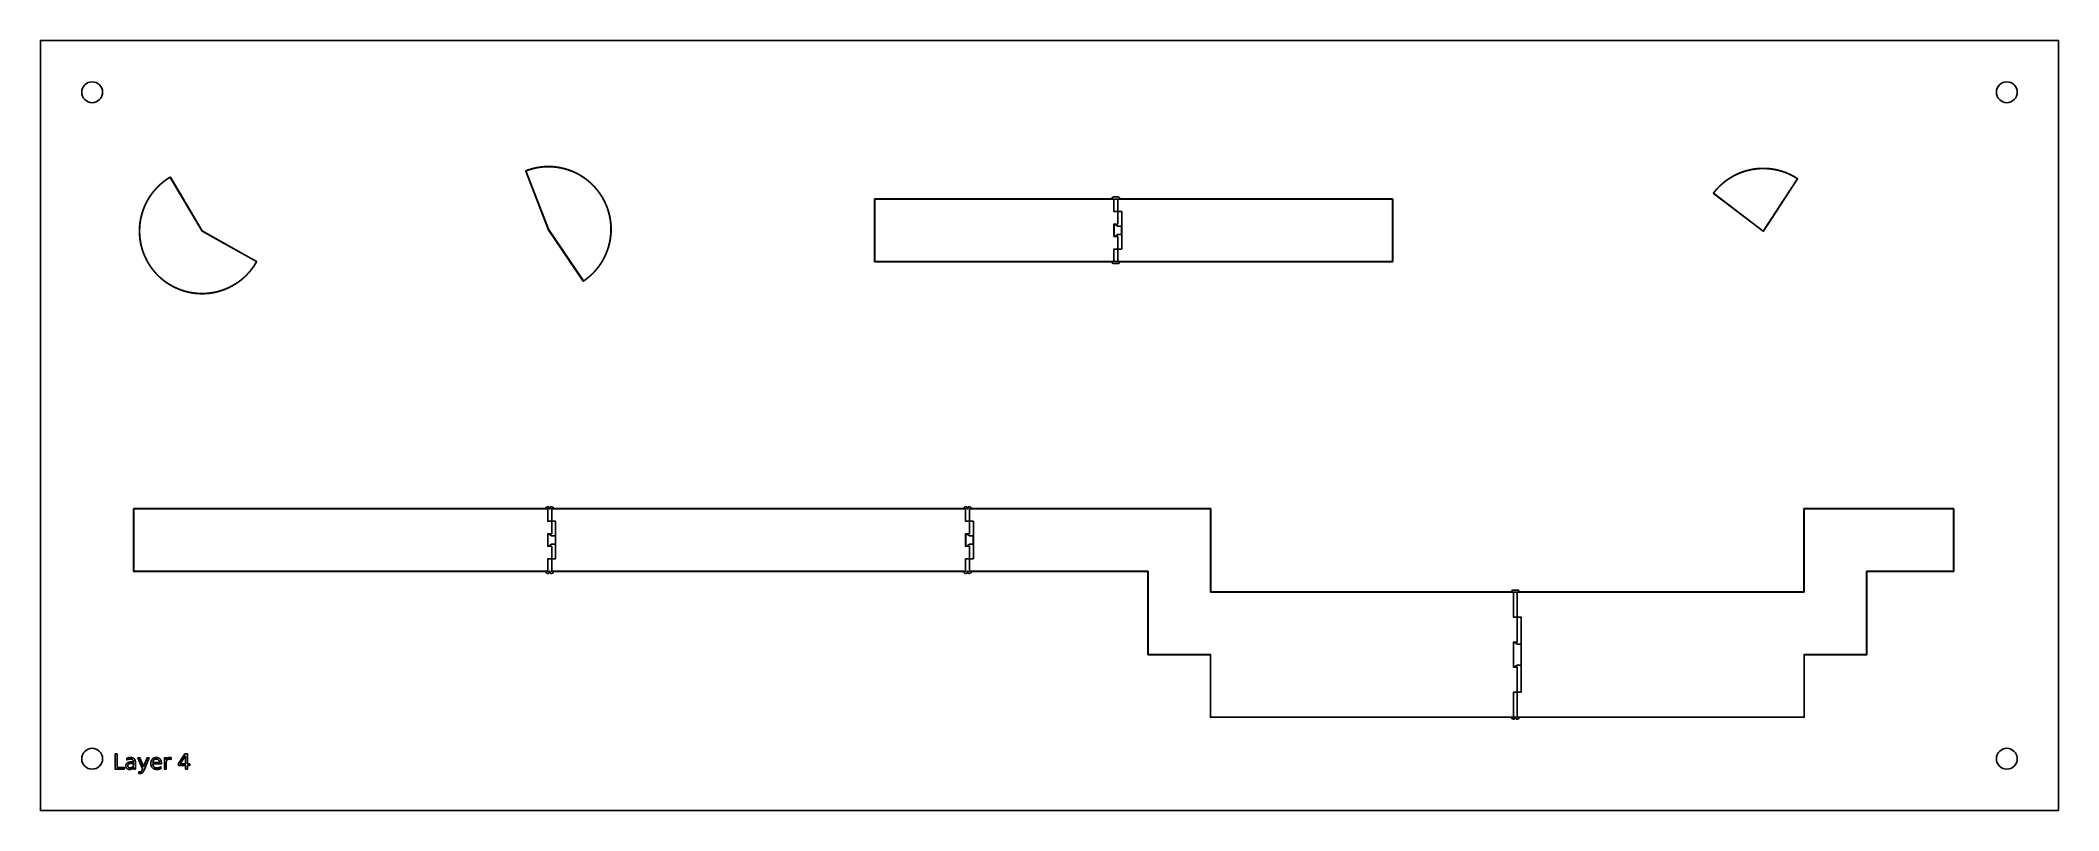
# Model space of a CAD drawing. Header units: metres. Extents: x -355 to 130, y -22 to 162.
import ezdxf

# ---------------------------------------------------------------- set-up
doc = ezdxf.new("R2010")
doc.units = ezdxf.units.M

msp = doc.modelspace()

# ---------------------------------------------------------------- linework, layer by layer
for points in [[(130.05, -22.45), (-354.85, -22.45), (-354.85, 162.45), (130.05, 162.45), (130.05, -22.45)], [(-339.9, 150), (-339.95, 150.49), (-340.09, 150.96), (-340.32, 151.39), (-340.63, 151.77), (-341.01, 152.08), (-341.44, 152.31), (-341.91, 152.45), (-342.4, 152.5), (-342.89, 152.45), (-343.36, 152.31), (-343.79, 152.08), (-344.17, 151.77), (-344.48, 151.39), (-344.71, 150.96), (-344.85, 150.49), (-344.9, 150), (-344.85, 149.51), (-344.71, 149.04), (-344.48, 148.61), (-344.17, 148.23), (-343.79, 147.92), (-343.36, 147.69), (-342.89, 147.55), (-342.4, 147.5), (-341.91, 147.55), (-341.44, 147.69), (-341.01, 147.92), (-340.63, 148.23), (-340.32, 148.61), (-340.09, 149.04), (-339.95, 149.51), (-339.9, 150)], [(120.1, 150), (120.05, 150.49), (119.91, 150.96), (119.68, 151.39), (119.37, 151.77), (118.99, 152.08), (118.56, 152.31), (118.09, 152.45), (117.6, 152.5), (117.11, 152.45), (116.64, 152.31), (116.21, 152.08), (115.83, 151.77), (115.52, 151.39), (115.29, 150.96), (115.15, 150.49), (115.1, 150), (115.15, 149.51), (115.29, 149.04), (115.52, 148.61), (115.83, 148.23), (116.21, 147.92), (116.64, 147.69), (117.11, 147.55), (117.6, 147.5), (118.09, 147.55), (118.56, 147.69), (118.99, 147.92), (119.37, 148.23), (119.68, 148.61), (119.91, 149.04), (120.05, 149.51), (120.1, 150)], [(-238.22, 131.09), (-232.82, 117.1), (-232.82, 117.1), (-232.82, 117.1), (-232.82, 117.09), (-224.41, 104.68), (-224.38, 104.66), (-224.37, 104.66), (-224.33, 104.67), (-224.31, 104.68), (-224.31, 104.68), (-224.31, 104.68), (-224.31, 104.68), (-224.28, 104.7), (-224.28, 104.7), (-224.28, 104.7), (-224.28, 104.7), (-224.25, 104.72), (-224.25, 104.72), (-224.25, 104.72), (-224.25, 104.72), (-224.22, 104.74), (-224.22, 104.74), (-224.22, 104.74), (-224.22, 104.74), (-224.19, 104.76), (-224.19, 104.76), (-224.19, 104.76), (-224.19, 104.76), (-224.16, 104.78), (-224.16, 104.78), (-224.16, 104.78), (-224.16, 104.78), (-224.14, 104.8), (-224.14, 104.8), (-224.14, 104.8), (-224.14, 104.8), (-224.11, 104.82), (-224.11, 104.82), (-224.11, 104.82), (-224.11, 104.82), (-224.08, 104.84), (-224.08, 104.84), (-224.08, 104.84), (-224.08, 104.84), (-224.05, 104.86), (-224.05, 104.86), (-224.05, 104.86), (-224.05, 104.86), (-224.02, 104.88), (-224.02, 104.88), (-224.02, 104.88), (-224.02, 104.88), (-223.99, 104.9), (-223.99, 104.9), (-223.99, 104.9), (-223.99, 104.9), (-223.97, 104.92), (-223.97, 104.92), (-223.97, 104.92), (-223.97, 104.92), (-223.94, 104.94), (-223.94, 104.94), (-223.94, 104.94), (-223.94, 104.94), (-223.91, 104.96), (-223.91, 104.96), (-223.91, 104.96), (-223.91, 104.96), (-223.88, 104.98), (-223.88, 104.98), (-223.88, 104.98), (-223.88, 104.98), (-223.85, 105), (-223.85, 105), (-223.85, 105), (-223.85, 105), (-223.83, 105.02), (-223.83, 105.02), (-223.83, 105.02), (-223.83, 105.02), (-223.8, 105.04), (-223.8, 105.04), (-223.8, 105.04), (-223.8, 105.04), (-223.77, 105.06), (-223.77, 105.06), (-223.77, 105.06), (-223.77, 105.06), (-223.74, 105.08), (-223.74, 105.08), (-223.74, 105.08), (-223.74, 105.08), (-223.71, 105.1), (-223.71, 105.1), (-223.71, 105.1), (-223.71, 105.1), (-223.69, 105.12), (-223.69, 105.12), (-223.69, 105.12), (-223.69, 105.12), (-223.66, 105.15), (-223.66, 105.15), (-223.66, 105.15), (-223.66, 105.15), (-223.63, 105.17), (-223.63, 105.17), (-223.63, 105.17), (-223.63, 105.17), (-223.6, 105.19), (-223.6, 105.19), (-223.6, 105.19), (-223.6, 105.19), (-223.58, 105.21), (-223.58, 105.21), (-223.58, 105.21), (-223.58, 105.21), (-223.55, 105.23), (-223.55, 105.23), (-223.55, 105.23), (-223.55, 105.23), (-223.52, 105.25), (-223.52, 105.25), (-223.52, 105.25), (-223.52, 105.25), (-223.49, 105.27), (-223.49, 105.27), (-223.49, 105.27), (-223.49, 105.27), (-223.47, 105.29), (-223.47, 105.29), (-223.47, 105.29), (-223.47, 105.29), (-223.44, 105.32), (-223.44, 105.32), (-223.44, 105.32), (-223.44, 105.32), (-223.41, 105.34), (-223.41, 105.34), (-223.41, 105.34), (-223.41, 105.34), (-223.39, 105.36), (-223.39, 105.36), (-223.39, 105.36), (-223.39, 105.36), (-223.36, 105.38), (-223.36, 105.38), (-223.36, 105.38), (-223.36, 105.38), (-223.33, 105.4), (-223.33, 105.4), (-223.33, 105.4), (-223.33, 105.4), (-223.3, 105.43), (-223.3, 105.43), (-223.3, 105.43), (-223.3, 105.43), (-223.28, 105.45), (-223.28, 105.45), (-223.28, 105.45), (-223.28, 105.45), (-223.25, 105.47), (-223.25, 105.47), (-223.25, 105.47), (-223.25, 105.47), (-223.22, 105.49), (-223.22, 105.49), (-223.22, 105.49), (-223.22, 105.49), (-223.2, 105.51), (-223.2, 105.51), (-223.2, 105.51), (-223.2, 105.51), (-223.17, 105.54), (-223.17, 105.54), (-223.17, 105.54), (-223.17, 105.54), (-223.14, 105.56), (-223.14, 105.56), (-223.14, 105.56), (-223.14, 105.56), (-223.12, 105.58), (-223.12, 105.58), (-223.12, 105.58), (-223.12, 105.58), (-223.09, 105.6), (-223.09, 105.6), (-223.09, 105.6), (-223.09, 105.6), (-223.06, 105.62), (-223.06, 105.62), (-223.06, 105.62), (-223.06, 105.62), (-223.04, 105.65), (-223.04, 105.65), (-223.04, 105.65), (-223.04, 105.65), (-223.01, 105.67), (-223.01, 105.67), (-223.01, 105.67), (-223.01, 105.67), (-222.98, 105.69), (-222.98, 105.69), (-222.98, 105.69), (-222.98, 105.69), (-222.96, 105.71), (-222.96, 105.71), (-222.96, 105.71), (-222.96, 105.71), (-222.93, 105.74), (-222.93, 105.74), (-222.93, 105.74), (-222.93, 105.74), (-222.9, 105.76), (-222.9, 105.76), (-222.9, 105.76), (-222.9, 105.76), (-222.88, 105.78), (-222.88, 105.78), (-222.88, 105.78), (-222.88, 105.78), (-222.85, 105.81), (-222.85, 105.81), (-222.85, 105.81), (-222.85, 105.81), (-222.83, 105.83), (-222.83, 105.83), (-222.83, 105.83), (-222.83, 105.83), (-222.8, 105.85), (-222.8, 105.85), (-222.8, 105.85), (-222.8, 105.85), (-222.77, 105.87), (-222.77, 105.87), (-222.77, 105.87), (-222.77, 105.87), (-222.75, 105.9), (-222.75, 105.9), (-222.75, 105.9), (-222.75, 105.9), (-222.72, 105.92), (-222.72, 105.92), (-222.72, 105.92), (-222.72, 105.92), (-222.7, 105.94), (-222.7, 105.94), (-222.7, 105.94), (-222.7, 105.94), (-222.67, 105.97), (-222.67, 105.97), (-222.67, 105.97), (-222.67, 105.97), (-222.64, 105.99), (-222.64, 105.99), (-222.64, 105.99), (-222.64, 105.99), (-222.62, 106.01), (-222.62, 106.01), (-222.62, 106.01), (-222.62, 106.01), (-222.59, 106.04), (-222.59, 106.04), (-222.59, 106.04), (-222.59, 106.04), (-222.57, 106.06), (-222.57, 106.06), (-222.57, 106.06), (-222.57, 106.06), (-222.54, 106.09), (-222.54, 106.09), (-222.54, 106.09), (-222.54, 106.09), (-222.52, 106.11), (-222.52, 106.11), (-222.52, 106.11), (-222.52, 106.11), (-222.49, 106.13), (-222.49, 106.13), (-222.49, 106.13), (-222.49, 106.13), (-222.47, 106.16), (-222.47, 106.16), (-222.47, 106.16), (-222.47, 106.16), (-222.44, 106.18), (-222.44, 106.18), (-222.44, 106.18), (-222.44, 106.18), (-222.42, 106.2), (-222.42, 106.2), (-222.42, 106.2), (-222.42, 106.2), (-222.39, 106.23), (-222.39, 106.23), (-222.39, 106.23), (-222.39, 106.23), (-222.37, 106.25), (-222.37, 106.25), (-222.37, 106.25), (-222.37, 106.25), (-222.34, 106.28), (-222.34, 106.28), (-222.34, 106.28), (-222.34, 106.28), (-222.32, 106.3), (-222.32, 106.3), (-222.32, 106.3), (-222.32, 106.3), (-222.29, 106.32), (-222.29, 106.32), (-222.29, 106.32), (-222.29, 106.32), (-222.27, 106.35), (-222.27, 106.35), (-222.27, 106.35), (-222.27, 106.35), (-222.24, 106.37), (-222.24, 106.37), (-222.24, 106.37), (-222.24, 106.37), (-222.22, 106.4), (-222.22, 106.4), (-222.22, 106.4), (-222.22, 106.4), (-222.19, 106.42), (-222.19, 106.42), (-222.19, 106.42), (-222.19, 106.42), (-222.17, 106.45), (-222.17, 106.45), (-222.17, 106.45), (-222.17, 106.45), (-222.14, 106.47), (-222.14, 106.47), (-222.14, 106.47), (-222.14, 106.47), (-222.12, 106.5), (-222.12, 106.5), (-222.12, 106.5), (-222.12, 106.5), (-222.09, 106.52), (-222.09, 106.52), (-222.09, 106.52), (-222.09, 106.52), (-222.07, 106.54), (-222.07, 106.54), (-222.07, 106.54), (-222.07, 106.54), (-222.04, 106.57), (-222.04, 106.57), (-222.04, 106.57), (-222.04, 106.57), (-222.02, 106.59), (-222.02, 106.59), (-222.02, 106.59), (-222.02, 106.59), (-222, 106.62), (-222, 106.62), (-222, 106.62), (-222, 106.62), (-221.97, 106.64), (-221.97, 106.64), (-221.97, 106.64), (-221.97, 106.64), (-221.95, 106.67), (-221.95, 106.67), (-221.95, 106.67), (-221.95, 106.67), (-221.92, 106.69), (-221.92, 106.69), (-221.92, 106.69), (-221.92, 106.69), (-221.9, 106.72), (-221.9, 106.72), (-221.9, 106.72), (-221.9, 106.72), (-221.87, 106.74), (-221.87, 106.74), (-221.87, 106.74), (-221.87, 106.74), (-221.85, 106.77), (-221.85, 106.77), (-221.85, 106.77), (-221.85, 106.77), (-221.83, 106.79), (-221.83, 106.79), (-221.83, 106.79), (-221.83, 106.79), (-221.8, 106.82), (-221.8, 106.82), (-221.8, 106.82), (-221.8, 106.82), (-221.78, 106.85), (-221.78, 106.85), (-221.78, 106.85), (-221.78, 106.85), (-221.76, 106.87), (-221.76, 106.87), (-221.76, 106.87), (-221.76, 106.87), (-221.73, 106.9), (-221.73, 106.9), (-221.73, 106.9), (-221.73, 106.9), (-221.71, 106.92), (-221.71, 106.92), (-221.71, 106.92), (-221.71, 106.92), (-221.69, 106.95), (-221.69, 106.95), (-221.69, 106.95), (-221.69, 106.95), (-221.66, 106.97), (-221.66, 106.97), (-221.66, 106.97), (-221.66, 106.97), (-221.64, 107), (-221.64, 107), (-221.64, 107), (-221.64, 107), (-221.61, 107.02), (-221.61, 107.02), (-221.61, 107.02), (-221.61, 107.02), (-221.59, 107.05), (-221.59, 107.05), (-221.59, 107.05), (-221.59, 107.05), (-221.57, 107.08), (-221.57, 107.08), (-221.57, 107.08), (-221.57, 107.08), (-221.55, 107.1), (-221.55, 107.1), (-221.55, 107.1), (-221.55, 107.1), (-221.52, 107.13), (-221.52, 107.13), (-221.52, 107.13), (-221.52, 107.13), (-221.5, 107.15), (-221.5, 107.15), (-221.5, 107.15), (-221.5, 107.15), (-221.48, 107.18), (-221.48, 107.18), (-221.48, 107.18), (-221.48, 107.18), (-221.45, 107.21), (-221.45, 107.21), (-221.45, 107.21), (-221.45, 107.21), (-221.43, 107.23), (-221.43, 107.23), (-221.43, 107.23), (-221.43, 107.23), (-221.41, 107.26), (-221.41, 107.26), (-221.41, 107.26), (-221.41, 107.26), (-221.38, 107.29), (-221.38, 107.29), (-221.38, 107.29), (-221.38, 107.29), (-221.36, 107.31), (-221.36, 107.31), (-221.36, 107.31), (-221.36, 107.31), (-221.34, 107.34), (-221.34, 107.34), (-221.34, 107.34), (-221.34, 107.34), (-221.32, 107.36), (-221.32, 107.36), (-221.32, 107.36), (-221.32, 107.36), (-221.29, 107.39), (-221.29, 107.39), (-221.29, 107.39), (-221.29, 107.39), (-221.27, 107.42), (-221.27, 107.42), (-221.27, 107.42), (-221.27, 107.42), (-221.25, 107.44), (-221.25, 107.44), (-221.25, 107.44), (-221.25, 107.44), (-221.23, 107.47), (-221.23, 107.47), (-221.23, 107.47), (-221.23, 107.47), (-221.2, 107.5), (-221.2, 107.5), (-221.2, 107.5), (-221.2, 107.5), (-221.18, 107.52), (-221.18, 107.52), (-221.18, 107.52), (-221.18, 107.52), (-221.16, 107.55), (-221.16, 107.55), (-221.16, 107.55), (-221.16, 107.55), (-221.14, 107.58), (-221.14, 107.58), (-221.14, 107.58), (-221.14, 107.58), (-221.12, 107.6), (-221.12, 107.6), (-221.12, 107.6), (-221.12, 107.6), (-221.09, 107.63), (-221.09, 107.63), (-221.09, 107.63), (-221.09, 107.63), (-221.07, 107.66), (-221.07, 107.66), (-221.07, 107.66), (-221.07, 107.66), (-221.05, 107.69), (-221.05, 107.69), (-221.05, 107.69), (-221.05, 107.69), (-221.03, 107.71), (-221.03, 107.71), (-221.03, 107.71), (-221.03, 107.71), (-221.01, 107.74), (-221.01, 107.74), (-221.01, 107.74), (-221.01, 107.74), (-220.99, 107.77), (-220.99, 107.77), (-220.99, 107.77), (-220.99, 107.77), (-220.96, 107.79), (-220.96, 107.79), (-220.96, 107.79), (-220.96, 107.79), (-220.94, 107.82), (-220.94, 107.82), (-220.94, 107.82), (-220.94, 107.82), (-220.92, 107.85), (-220.92, 107.85), (-220.92, 107.85), (-220.92, 107.85), (-220.9, 107.88), (-220.9, 107.88), (-220.9, 107.88), (-220.9, 107.88), (-220.88, 107.9), (-220.88, 107.9), (-220.88, 107.9), (-220.88, 107.9), (-220.86, 107.93), (-220.86, 107.93), (-220.86, 107.93), (-220.86, 107.93), (-220.84, 107.96), (-220.84, 107.96), (-220.84, 107.96), (-220.84, 107.96), (-220.82, 107.99), (-220.82, 107.99), (-220.82, 107.99), (-220.82, 107.99), (-220.79, 108.01), (-220.79, 108.01), (-220.79, 108.01), (-220.79, 108.01), (-220.77, 108.04), (-220.77, 108.04), (-220.77, 108.04), (-220.77, 108.04), (-220.75, 108.07), (-220.75, 108.07), (-220.75, 108.07), (-220.75, 108.07), (-220.73, 108.1), (-220.73, 108.1), (-220.73, 108.1), (-220.73, 108.1), (-220.71, 108.13), (-220.71, 108.13), (-220.71, 108.13), (-220.71, 108.13), (-220.69, 108.15), (-220.69, 108.15), (-220.69, 108.15), (-220.69, 108.15), (-220.67, 108.18), (-220.67, 108.18), (-220.67, 108.18), (-220.67, 108.18), (-220.65, 108.21), (-220.65, 108.21), (-220.65, 108.21), (-220.65, 108.21), (-220.63, 108.24), (-220.63, 108.24), (-220.63, 108.24), (-220.63, 108.24), (-220.61, 108.27), (-220.61, 108.27), (-220.61, 108.27), (-220.61, 108.27), (-220.59, 108.29), (-220.59, 108.29), (-220.59, 108.29), (-220.59, 108.29), (-220.57, 108.32), (-220.57, 108.32), (-220.57, 108.32), (-220.57, 108.32), (-220.55, 108.35), (-220.55, 108.35), (-220.55, 108.35), (-220.55, 108.35), (-220.53, 108.38), (-220.53, 108.38), (-220.53, 108.38), (-220.53, 108.38), (-220.51, 108.41), (-220.51, 108.41), (-220.51, 108.41), (-220.51, 108.41), (-220.49, 108.43), (-220.49, 108.43), (-220.49, 108.43), (-220.49, 108.43), (-220.47, 108.46), (-220.47, 108.46), (-220.47, 108.46), (-220.47, 108.46), (-220.45, 108.49), (-220.45, 108.49), (-220.45, 108.49), (-220.45, 108.49), (-220.43, 108.52), (-220.43, 108.52), (-220.43, 108.52), (-220.43, 108.52), (-220.41, 108.55), (-220.41, 108.55), (-220.41, 108.55), (-220.41, 108.55), (-220.39, 108.58), (-220.39, 108.58), (-220.39, 108.58), (-220.39, 108.58), (-220.37, 108.61), (-220.37, 108.61), (-220.37, 108.61), (-220.37, 108.61), (-220.35, 108.63), (-220.35, 108.63), (-220.35, 108.63), (-220.35, 108.63), (-220.33, 108.66), (-220.33, 108.66), (-220.33, 108.66), (-220.33, 108.66), (-220.31, 108.69), (-220.31, 108.69), (-220.31, 108.69), (-220.31, 108.69), (-220.29, 108.72), (-220.29, 108.72), (-220.29, 108.72), (-220.29, 108.72), (-220.27, 108.75), (-220.27, 108.75), (-220.27, 108.75), (-220.27, 108.75), (-220.25, 108.78), (-220.25, 108.78), (-220.25, 108.78), (-220.25, 108.78), (-220.23, 108.81), (-220.23, 108.81), (-220.23, 108.81), (-220.23, 108.81), (-220.21, 108.84), (-220.21, 108.84), (-220.21, 108.84), (-220.21, 108.84), (-220.19, 108.87), (-220.19, 108.87), (-220.19, 108.87), (-220.19, 108.87), (-220.17, 108.89), (-220.17, 108.89), (-220.17, 108.89), (-220.17, 108.89), (-220.15, 108.92), (-220.15, 108.92), (-220.15, 108.92), (-220.15, 108.92), (-220.14, 108.95), (-220.14, 108.95), (-220.14, 108.95), (-220.14, 108.95), (-220.12, 108.98), (-220.12, 108.98), (-220.12, 108.98), (-220.12, 108.98), (-220.1, 109.01), (-220.1, 109.01), (-220.1, 109.01), (-220.1, 109.01), (-220.08, 109.04), (-220.08, 109.04), (-220.08, 109.04), (-220.08, 109.04), (-220.06, 109.07), (-220.06, 109.07), (-220.06, 109.07), (-220.06, 109.07), (-220.04, 109.1), (-220.04, 109.1), (-220.04, 109.1), (-220.04, 109.1), (-220.02, 109.13), (-220.02, 109.13), (-220.02, 109.13), (-220.02, 109.13), (-220.01, 109.16), (-220.01, 109.16), (-220.01, 109.16), (-220.01, 109.16), (-219.99, 109.19), (-219.99, 109.19), (-219.99, 109.19), (-219.99, 109.19), (-219.97, 109.22), (-219.97, 109.22), (-219.97, 109.22), (-219.97, 109.22), (-219.95, 109.25), (-219.95, 109.25), (-219.95, 109.25), (-219.95, 109.25), (-219.93, 109.28), (-219.93, 109.28), (-219.93, 109.28), (-219.93, 109.28), (-219.91, 109.31), (-219.91, 109.31), (-219.91, 109.31), (-219.91, 109.31), (-219.9, 109.34), (-219.9, 109.34), (-219.9, 109.34), (-219.9, 109.34), (-219.88, 109.37), (-219.88, 109.37), (-219.88, 109.37), (-219.88, 109.37), (-219.86, 109.4), (-219.86, 109.4), (-219.86, 109.4), (-219.86, 109.4), (-219.84, 109.43), (-219.84, 109.43), (-219.84, 109.43), (-219.84, 109.43), (-219.82, 109.46), (-219.82, 109.46), (-219.82, 109.46), (-219.82, 109.46), (-219.81, 109.49), (-219.81, 109.49), (-219.81, 109.49), (-219.81, 109.49), (-219.79, 109.52), (-219.79, 109.52), (-219.79, 109.52), (-219.79, 109.52), (-219.77, 109.55), (-219.77, 109.55), (-219.77, 109.55), (-219.77, 109.55), (-219.75, 109.58), (-219.75, 109.58), (-219.75, 109.58), (-219.75, 109.58), (-219.74, 109.61), (-219.74, 109.61), (-219.74, 109.61), (-219.74, 109.61), (-219.72, 109.64), (-219.72, 109.64), (-219.72, 109.64), (-219.72, 109.64), (-219.7, 109.67), (-219.7, 109.67), (-219.7, 109.67), (-219.7, 109.67), (-219.69, 109.7), (-219.69, 109.7), (-219.69, 109.7), (-219.69, 109.7), (-219.67, 109.73), (-219.67, 109.73), (-219.67, 109.73), (-219.67, 109.73), (-219.65, 109.76), (-219.65, 109.76), (-219.65, 109.76), (-219.65, 109.76), (-219.63, 109.79), (-219.63, 109.79), (-219.63, 109.79), (-219.63, 109.79), (-219.62, 109.82), (-219.62, 109.82), (-219.62, 109.82), (-219.62, 109.82), (-219.6, 109.85), (-219.6, 109.85), (-219.6, 109.85), (-219.6, 109.85), (-219.58, 109.88), (-219.58, 109.88), (-219.58, 109.88), (-219.58, 109.88), (-219.57, 109.91), (-219.57, 109.91), (-219.57, 109.91), (-219.57, 109.91), (-219.55, 109.94), (-219.55, 109.94), (-219.55, 109.94), (-219.55, 109.94), (-219.53, 109.97), (-219.53, 109.97), (-219.53, 109.97), (-219.53, 109.97), (-219.52, 110), (-219.52, 110), (-219.52, 110), (-219.52, 110), (-219.5, 110.03), (-219.5, 110.03), (-219.5, 110.03), (-219.5, 110.03), (-219.48, 110.06), (-219.48, 110.06), (-219.48, 110.06), (-219.48, 110.06), (-219.47, 110.09), (-219.47, 110.09), (-219.47, 110.09), (-219.47, 110.09), (-219.45, 110.12), (-219.45, 110.12), (-219.45, 110.12), (-219.45, 110.12), (-219.44, 110.15), (-219.44, 110.15), (-219.44, 110.15), (-219.44, 110.15), (-219.42, 110.18), (-219.42, 110.18), (-219.42, 110.18), (-219.42, 110.18), (-219.4, 110.22), (-219.4, 110.22), (-219.4, 110.22), (-219.4, 110.22), (-219.39, 110.25), (-219.39, 110.25), (-219.39, 110.25), (-219.39, 110.25), (-219.37, 110.28), (-219.37, 110.28), (-219.37, 110.28), (-219.37, 110.28), (-219.36, 110.31), (-219.36, 110.31), (-219.36, 110.31), (-219.36, 110.31), (-219.34, 110.34), (-219.34, 110.34), (-219.34, 110.34), (-219.34, 110.34), (-219.33, 110.37), (-219.33, 110.37), (-219.33, 110.37), (-219.33, 110.37), (-219.31, 110.4), (-219.31, 110.4), (-219.31, 110.4), (-219.31, 110.4), (-219.29, 110.43), (-219.29, 110.43), (-219.29, 110.43), (-219.29, 110.43), (-219.28, 110.46), (-219.28, 110.46), (-219.28, 110.46), (-219.28, 110.46), (-219.26, 110.49), (-219.26, 110.49), (-219.26, 110.49), (-219.26, 110.49), (-219.25, 110.53), (-219.25, 110.53), (-219.25, 110.53), (-219.25, 110.53), (-219.23, 110.56), (-219.23, 110.56), (-219.23, 110.56), (-219.23, 110.56), (-219.22, 110.59), (-219.22, 110.59), (-219.22, 110.59), (-219.22, 110.59), (-219.2, 110.62), (-219.2, 110.62), (-219.2, 110.62), (-219.2, 110.62), (-219.19, 110.65), (-219.19, 110.65), (-219.19, 110.65), (-219.19, 110.65), (-219.17, 110.68), (-219.17, 110.68), (-219.17, 110.68), (-219.17, 110.68), (-219.16, 110.71), (-219.16, 110.71), (-219.16, 110.71), (-219.16, 110.71), (-219.14, 110.75), (-219.14, 110.75), (-219.14, 110.75), (-219.14, 110.75), (-219.13, 110.78), (-219.13, 110.78), (-219.13, 110.78), (-219.13, 110.78), (-219.11, 110.81), (-219.11, 110.81), (-219.11, 110.81), (-219.11, 110.81), (-219.1, 110.84), (-219.1, 110.84), (-219.1, 110.84), (-219.1, 110.84), (-219.08, 110.87), (-219.08, 110.87), (-219.08, 110.87), (-219.08, 110.87), (-219.07, 110.9), (-219.07, 110.9), (-219.07, 110.9), (-219.07, 110.9), (-219.06, 110.94), (-219.06, 110.94), (-219.06, 110.94), (-219.06, 110.94), (-219.04, 110.97), (-219.04, 110.97), (-219.04, 110.97), (-219.04, 110.97), (-219.03, 111), (-219.03, 111), (-219.03, 111), (-219.03, 111), (-219.01, 111.03), (-219.01, 111.03), (-219.01, 111.03), (-219.01, 111.03), (-219, 111.06), (-219, 111.06), (-219, 111.06), (-219, 111.06), (-218.99, 111.09), (-218.99, 111.09), (-218.99, 111.09), (-218.99, 111.09), (-218.97, 111.13), (-218.97, 111.13), (-218.97, 111.13), (-218.97, 111.13), (-218.96, 111.16), (-218.96, 111.16), (-218.96, 111.16), (-218.96, 111.16), (-218.94, 111.19), (-218.94, 111.19), (-218.94, 111.19), (-218.94, 111.19), (-218.93, 111.22), (-218.93, 111.22), (-218.93, 111.22), (-218.93, 111.22), (-218.92, 111.25), (-218.92, 111.25), (-218.92, 111.25), (-218.92, 111.25), (-218.9, 111.29), (-218.9, 111.29), (-218.9, 111.29), (-218.9, 111.29), (-218.89, 111.32), (-218.89, 111.32), (-218.89, 111.32), (-218.89, 111.32), (-218.88, 111.35), (-218.88, 111.35), (-218.88, 111.35), (-218.88, 111.35), (-218.86, 111.38), (-218.86, 111.38), (-218.86, 111.38), (-218.86, 111.38), (-218.85, 111.41), (-218.85, 111.41), (-218.85, 111.41), (-218.85, 111.41), (-218.84, 111.45), (-218.84, 111.45), (-218.84, 111.45), (-218.84, 111.45), (-218.82, 111.48), (-218.82, 111.48), (-218.82, 111.48), (-218.82, 111.48), (-218.81, 111.51), (-218.81, 111.51), (-218.81, 111.51), (-218.81, 111.51), (-218.8, 111.54), (-218.8, 111.54), (-218.8, 111.54), (-218.8, 111.54), (-218.79, 111.58), (-218.79, 111.58), (-218.79, 111.58), (-218.79, 111.58), (-218.77, 111.61), (-218.77, 111.61), (-218.77, 111.61), (-218.77, 111.61), (-218.76, 111.64), (-218.76, 111.64), (-218.76, 111.64), (-218.76, 111.64), (-218.75, 111.67), (-218.75, 111.67), (-218.75, 111.67), (-218.75, 111.67), (-218.73, 111.7), (-218.73, 111.7), (-218.73, 111.7), (-218.73, 111.7), (-218.72, 111.74), (-218.72, 111.74), (-218.72, 111.74), (-218.72, 111.74), (-218.71, 111.77), (-218.71, 111.77), (-218.71, 111.77), (-218.71, 111.77), (-218.7, 111.8), (-218.7, 111.8), (-218.7, 111.8), (-218.7, 111.8), (-218.69, 111.83), (-218.69, 111.83), (-218.69, 111.83), (-218.69, 111.83), (-218.67, 111.87), (-218.67, 111.87), (-218.67, 111.87), (-218.67, 111.87), (-218.66, 111.9), (-218.66, 111.9), (-218.66, 111.9), (-218.66, 111.9), (-218.65, 111.93), (-218.65, 111.93), (-218.65, 111.93), (-218.65, 111.93), (-218.64, 111.97), (-218.64, 111.97), (-218.64, 111.97), (-218.64, 111.97), (-218.63, 112), (-218.63, 112), (-218.63, 112), (-218.63, 112), (-218.61, 112.03), (-218.61, 112.03), (-218.61, 112.03), (-218.61, 112.03), (-218.6, 112.06), (-218.6, 112.06), (-218.6, 112.06), (-218.6, 112.06), (-218.59, 112.1), (-218.59, 112.1), (-218.59, 112.1), (-218.59, 112.1), (-218.58, 112.13), (-218.58, 112.13), (-218.58, 112.13), (-218.58, 112.13), (-218.57, 112.16), (-218.57, 112.16), (-218.57, 112.16), (-218.57, 112.16), (-218.56, 112.19), (-218.56, 112.19), (-218.56, 112.19), (-218.56, 112.19), (-218.54, 112.23), (-218.54, 112.23), (-218.54, 112.23), (-218.54, 112.23), (-218.53, 112.26), (-218.53, 112.26), (-218.53, 112.26), (-218.53, 112.26), (-218.52, 112.29), (-218.52, 112.29), (-218.52, 112.29), (-218.52, 112.29), (-218.51, 112.33), (-218.51, 112.33), (-218.51, 112.33), (-218.51, 112.33), (-218.5, 112.36), (-218.5, 112.36), (-218.5, 112.36), (-218.5, 112.36), (-218.49, 112.39), (-218.49, 112.39), (-218.49, 112.39), (-218.49, 112.39), (-218.48, 112.42), (-218.48, 112.42), (-218.48, 112.42), (-218.48, 112.42), (-218.47, 112.46), (-218.47, 112.46), (-218.47, 112.46), (-218.47, 112.46), (-218.46, 112.49), (-218.46, 112.49), (-218.46, 112.49), (-218.46, 112.49), (-218.45, 112.52), (-218.45, 112.52), (-218.45, 112.52), (-218.45, 112.52), (-218.43, 112.56), (-218.43, 112.56), (-218.43, 112.56), (-218.43, 112.56), (-218.42, 112.59), (-218.42, 112.59), (-218.42, 112.59), (-218.42, 112.59), (-218.41, 112.62), (-218.41, 112.62), (-218.41, 112.62), (-218.41, 112.62), (-218.4, 112.66), (-218.4, 112.66), (-218.4, 112.66), (-218.4, 112.66), (-218.39, 112.69), (-218.39, 112.69), (-218.39, 112.69), (-218.39, 112.69), (-218.38, 112.72), (-218.38, 112.72), (-218.38, 112.72), (-218.38, 112.72), (-218.37, 112.76), (-218.37, 112.76), (-218.37, 112.76), (-218.37, 112.76), (-218.36, 112.79), (-218.36, 112.79), (-218.36, 112.79), (-218.36, 112.79), (-218.35, 112.82), (-218.35, 112.82), (-218.35, 112.82), (-218.35, 112.82), (-218.34, 112.86), (-218.34, 112.86), (-218.34, 112.86), (-218.34, 112.86), (-218.33, 112.89), (-218.33, 112.89), (-218.33, 112.89), (-218.33, 112.89), (-218.32, 112.92), (-218.32, 112.92), (-218.32, 112.92), (-218.32, 112.92), (-218.31, 112.96), (-218.31, 112.96), (-218.31, 112.96), (-218.31, 112.96), (-218.3, 112.99), (-218.3, 112.99), (-218.3, 112.99), (-218.3, 112.99), (-218.29, 113.02), (-218.29, 113.02), (-218.29, 113.02), (-218.29, 113.02), (-218.29, 113.06), (-218.29, 113.06), (-218.29, 113.06), (-218.29, 113.06), (-218.28, 113.09), (-218.28, 113.09), (-218.28, 113.09), (-218.28, 113.09), (-218.27, 113.12), (-218.27, 113.12), (-218.27, 113.12), (-218.27, 113.12), (-218.26, 113.16), (-218.26, 113.16), (-218.26, 113.16), (-218.26, 113.16), (-218.25, 113.19), (-218.25, 113.19), (-218.25, 113.19), (-218.25, 113.19), (-218.24, 113.22), (-218.24, 113.22), (-218.24, 113.22), (-218.24, 113.22), (-218.23, 113.26), (-218.23, 113.26), (-218.23, 113.26), (-218.23, 113.26), (-218.22, 113.29), (-218.22, 113.29), (-218.22, 113.29), (-218.22, 113.29), (-218.21, 113.32), (-218.21, 113.32), (-218.21, 113.32), (-218.21, 113.32), (-218.2, 113.36), (-218.2, 113.36), (-218.2, 113.36), (-218.2, 113.36), (-218.2, 113.39), (-218.2, 113.39), (-218.2, 113.39), (-218.2, 113.39), (-218.19, 113.43), (-218.19, 113.43), (-218.19, 113.43), (-218.19, 113.43), (-218.18, 113.46), (-218.18, 113.46), (-218.18, 113.46), (-218.18, 113.46), (-218.17, 113.49), (-218.17, 113.49), (-218.17, 113.49), (-218.17, 113.49), (-218.16, 113.53), (-218.16, 113.53), (-218.16, 113.53), (-218.16, 113.53), (-218.15, 113.56), (-218.15, 113.56), (-218.15, 113.56), (-218.15, 113.56), (-218.15, 113.59), (-218.15, 113.59), (-218.15, 113.59), (-218.15, 113.59), (-218.14, 113.63), (-218.14, 113.63), (-218.14, 113.63), (-218.14, 113.63), (-218.13, 113.66), (-218.13, 113.66), (-218.13, 113.66), (-218.13, 113.66), (-218.12, 113.7), (-218.12, 113.7), (-218.12, 113.7), (-218.12, 113.7), (-218.11, 113.73), (-218.11, 113.73), (-218.11, 113.73), (-218.11, 113.73), (-218.11, 113.76), (-218.11, 113.76), (-218.11, 113.76), (-218.11, 113.76), (-218.1, 113.8), (-218.1, 113.8), (-218.1, 113.8), (-218.1, 113.8), (-218.09, 113.83), (-218.09, 113.83), (-218.09, 113.83), (-218.09, 113.83), (-218.08, 113.87), (-218.08, 113.87), (-218.08, 113.87), (-218.08, 113.87), (-218.08, 113.9), (-218.08, 113.9), (-218.08, 113.9), (-218.08, 113.9), (-218.07, 113.93), (-218.07, 113.93), (-218.07, 113.93), (-218.07, 113.93), (-218.06, 113.97), (-218.06, 113.97), (-218.06, 113.97), (-218.06, 113.97), (-218.05, 114), (-218.05, 114), (-218.05, 114), (-218.05, 114), (-218.05, 114.04), (-218.05, 114.04), (-218.05, 114.04), (-218.05, 114.04), (-218.04, 114.07), (-218.04, 114.07), (-218.04, 114.07), (-218.04, 114.07), (-218.03, 114.1), (-218.03, 114.1), (-218.03, 114.1), (-218.03, 114.1), (-218.03, 114.14), (-218.03, 114.14), (-218.03, 114.14), (-218.03, 114.14), (-218.02, 114.17), (-218.02, 114.17), (-218.02, 114.17), (-218.02, 114.17), (-218.01, 114.21), (-218.01, 114.21), (-218.01, 114.21), (-218.01, 114.21), (-218, 114.24), (-218, 114.24), (-218, 114.24), (-218, 114.24), (-218, 114.27), (-218, 114.27), (-218, 114.27), (-218, 114.27), (-217.99, 114.31), (-217.99, 114.31), (-217.99, 114.31), (-217.99, 114.31), (-217.99, 114.34), (-217.99, 114.34), (-217.99, 114.34), (-217.99, 114.34), (-217.98, 114.38), (-217.98, 114.38), (-217.98, 114.38), (-217.98, 114.38), (-217.97, 114.41), (-217.97, 114.41), (-217.97, 114.41), (-217.97, 114.41), (-217.97, 114.44), (-217.97, 114.44), (-217.97, 114.44), (-217.97, 114.44), (-217.96, 114.48), (-217.96, 114.48), (-217.96, 114.48), (-217.96, 114.48), (-217.95, 114.51), (-217.95, 114.51), (-217.95, 114.51), (-217.95, 114.51), (-217.95, 114.55), (-217.95, 114.55), (-217.95, 114.55), (-217.95, 114.55), (-217.94, 114.58), (-217.94, 114.58), (-217.94, 114.58), (-217.94, 114.58), (-217.94, 114.62), (-217.94, 114.62), (-217.94, 114.62), (-217.94, 114.62), (-217.93, 114.65), (-217.93, 114.65), (-217.93, 114.65), (-217.93, 114.65), (-217.92, 114.68), (-217.92, 114.68), (-217.92, 114.68), (-217.92, 114.68), (-217.92, 114.72), (-217.92, 114.72), (-217.92, 114.72), (-217.92, 114.72), (-217.91, 114.75), (-217.91, 114.75), (-217.91, 114.75), (-217.91, 114.75), (-217.91, 114.79), (-217.91, 114.79), (-217.91, 114.79), (-217.91, 114.79), (-217.9, 114.82), (-217.9, 114.82), (-217.9, 114.82), (-217.9, 114.82), (-217.9, 114.86), (-217.9, 114.86), (-217.9, 114.86), (-217.9, 114.86), (-217.89, 114.89), (-217.89, 114.89), (-217.89, 114.89), (-217.89, 114.89), (-217.89, 114.92), (-217.89, 114.92), (-217.89, 114.92), (-217.89, 114.92), (-217.88, 114.96), (-217.88, 114.96), (-217.88, 114.96), (-217.88, 114.96), (-217.88, 114.99), (-217.88, 114.99), (-217.88, 114.99), (-217.88, 114.99), (-217.87, 115.03), (-217.87, 115.03), (-217.87, 115.03), (-217.87, 115.03), (-217.87, 115.06), (-217.87, 115.06), (-217.87, 115.06), (-217.87, 115.06), (-217.86, 115.1), (-217.86, 115.1), (-217.86, 115.1), (-217.86, 115.1), (-217.86, 115.13), (-217.86, 115.13), (-217.86, 115.13), (-217.86, 115.13), (-217.85, 115.17), (-217.85, 115.17), (-217.85, 115.17), (-217.85, 115.17), (-217.85, 115.2), (-217.85, 115.2), (-217.85, 115.2), (-217.85, 115.2), (-217.85, 115.23), (-217.85, 115.23), (-217.85, 115.23), (-217.85, 115.23), (-217.84, 115.27), (-217.84, 115.27), (-217.84, 115.27), (-217.84, 115.27), (-217.84, 115.3), (-217.84, 115.3), (-217.84, 115.3), (-217.84, 115.3), (-217.83, 115.34), (-217.83, 115.34), (-217.83, 115.34), (-217.83, 115.34), (-217.83, 115.37), (-217.83, 115.37), (-217.83, 115.37), (-217.83, 115.37), (-217.82, 115.41), (-217.82, 115.41), (-217.82, 115.41), (-217.82, 115.41), (-217.82, 115.44), (-217.82, 115.44), (-217.82, 115.44), (-217.82, 115.44), (-217.82, 115.48), (-217.82, 115.48), (-217.82, 115.48), (-217.82, 115.48), (-217.81, 115.51), (-217.81, 115.51), (-217.81, 115.51), (-217.81, 115.51), (-217.81, 115.55), (-217.81, 115.55), (-217.81, 115.55), (-217.81, 115.55), (-217.81, 115.58), (-217.81, 115.58), (-217.81, 115.58), (-217.81, 115.58), (-217.8, 115.61), (-217.8, 115.61), (-217.8, 115.61), (-217.8, 115.61), (-217.8, 115.65), (-217.8, 115.65), (-217.8, 115.65), (-217.8, 115.65), (-217.8, 115.68), (-217.8, 115.68), (-217.8, 115.68), (-217.8, 115.68), (-217.79, 115.72), (-217.79, 115.72), (-217.79, 115.72), (-217.79, 115.72), (-217.79, 115.75), (-217.79, 115.75), (-217.79, 115.75), (-217.79, 115.75), (-217.79, 115.79), (-217.79, 115.79), (-217.79, 115.79), (-217.79, 115.79), (-217.78, 115.82), (-217.78, 115.82), (-217.78, 115.82), (-217.78, 115.82), (-217.78, 115.86), (-217.78, 115.86), (-217.78, 115.86), (-217.78, 115.86), (-217.78, 115.89), (-217.78, 115.89), (-217.78, 115.89), (-217.78, 115.89), (-217.77, 115.93), (-217.77, 115.93), (-217.77, 115.93), (-217.77, 115.93), (-217.77, 115.96), (-217.77, 115.96), (-217.77, 115.96), (-217.77, 115.96), (-217.77, 116), (-217.77, 116), (-217.77, 116), (-217.77, 116), (-217.77, 116.03), (-217.77, 116.03), (-217.77, 116.03), (-217.77, 116.03), (-217.76, 116.06), (-217.76, 116.06), (-217.76, 116.06), (-217.76, 116.06), (-217.76, 116.1), (-217.76, 116.1), (-217.76, 116.1), (-217.76, 116.1), (-217.76, 116.13), (-217.76, 116.13), (-217.76, 116.13), (-217.76, 116.13), (-217.76, 116.17), (-217.76, 116.17), (-217.76, 116.17), (-217.76, 116.17), (-217.75, 116.2), (-217.75, 116.2), (-217.75, 116.2), (-217.75, 116.2), (-217.75, 116.24), (-217.75, 116.24), (-217.75, 116.24), (-217.75, 116.24), (-217.75, 116.27), (-217.75, 116.27), (-217.75, 116.27), (-217.75, 116.27), (-217.75, 116.31), (-217.75, 116.31), (-217.75, 116.31), (-217.75, 116.31), (-217.75, 116.34), (-217.75, 116.34), (-217.75, 116.34), (-217.75, 116.34), (-217.74, 116.38), (-217.74, 116.38), (-217.74, 116.38), (-217.74, 116.38), (-217.74, 116.41), (-217.74, 116.41), (-217.74, 116.41), (-217.74, 116.41), (-217.74, 116.45), (-217.74, 116.45), (-217.74, 116.45), (-217.74, 116.45), (-217.74, 116.48), (-217.74, 116.48), (-217.74, 116.48), (-217.74, 116.48), (-217.74, 116.52), (-217.74, 116.52), (-217.74, 116.52), (-217.74, 116.52), (-217.74, 116.55), (-217.74, 116.55), (-217.74, 116.55), (-217.74, 116.55), (-217.74, 116.59), (-217.74, 116.59), (-217.74, 116.59), (-217.74, 116.59), (-217.73, 116.62), (-217.73, 116.62), (-217.73, 116.62), (-217.73, 116.62), (-217.73, 116.65), (-217.73, 116.65), (-217.73, 116.65), (-217.73, 116.65), (-217.73, 116.69), (-217.73, 116.69), (-217.73, 116.69), (-217.73, 116.69), (-217.73, 116.72), (-217.73, 116.72), (-217.73, 116.72), (-217.73, 116.72), (-217.73, 116.76), (-217.73, 116.76), (-217.73, 116.76), (-217.73, 116.76), (-217.73, 116.79), (-217.73, 116.79), (-217.73, 116.79), (-217.73, 116.79), (-217.73, 116.83), (-217.73, 116.83), (-217.73, 116.83), (-217.73, 116.83), (-217.73, 116.86), (-217.73, 116.86), (-217.73, 116.86), (-217.73, 116.86), (-217.73, 116.9), (-217.73, 116.9), (-217.73, 116.9), (-217.73, 116.9), (-217.73, 116.93), (-217.73, 116.93), (-217.73, 116.93), (-217.73, 116.93), (-217.73, 116.97), (-217.73, 116.97), (-217.73, 116.97), (-217.73, 116.97), (-217.73, 117), (-217.73, 117), (-217.73, 117), (-217.73, 117), (-217.73, 117.04), (-217.73, 117.04), (-217.73, 117.04), (-217.73, 117.04), (-217.73, 117.07), (-217.73, 117.07), (-217.73, 117.07), (-217.73, 117.07), (-217.73, 117.11), (-217.73, 117.11), (-217.73, 117.11), (-217.73, 117.11), (-217.73, 117.14), (-217.73, 117.14), (-217.73, 117.14), (-217.73, 117.14), (-217.73, 117.18), (-217.73, 117.18), (-217.73, 117.18), (-217.73, 117.18), (-217.73, 117.21), (-217.73, 117.21), (-217.73, 117.21), (-217.73, 117.21), (-217.73, 117.25), (-217.73, 117.25), (-217.73, 117.25), (-217.73, 117.25), (-217.73, 117.28), (-217.73, 117.28), (-217.73, 117.28), (-217.73, 117.28), (-217.73, 117.32), (-217.73, 117.32), (-217.73, 117.32), (-217.73, 117.32), (-217.73, 117.35), (-217.73, 117.35), (-217.73, 117.35), (-217.73, 117.35), (-217.73, 117.38), (-217.73, 117.38), (-217.73, 117.38), (-217.73, 117.38), (-217.73, 117.42), (-217.73, 117.42), (-217.73, 117.42), (-217.73, 117.42), (-217.73, 117.45), (-217.73, 117.45), (-217.73, 117.45), (-217.73, 117.45), (-217.73, 117.49), (-217.73, 117.49), (-217.73, 117.49), (-217.73, 117.49), (-217.73, 117.52), (-217.73, 117.52), (-217.73, 117.52), (-217.73, 117.52), (-217.73, 117.56), (-217.73, 117.56), (-217.73, 117.56), (-217.73, 117.56), (-217.73, 117.59), (-217.73, 117.59), (-217.73, 117.59), (-217.73, 117.59), (-217.74, 117.63), (-217.74, 117.63), (-217.74, 117.63), (-217.74, 117.63), (-217.74, 117.66), (-217.74, 117.66), (-217.74, 117.66), (-217.74, 117.66), (-217.74, 117.7), (-217.74, 117.7), (-217.74, 117.7), (-217.74, 117.7), (-217.74, 117.73), (-217.74, 117.73), (-217.74, 117.73), (-217.74, 117.73), (-217.74, 117.77), (-217.74, 117.77), (-217.74, 117.77), (-217.74, 117.77), (-217.74, 117.8), (-217.74, 117.8), (-217.74, 117.8), (-217.74, 117.8), (-217.74, 117.84), (-217.74, 117.84), (-217.74, 117.84), (-217.74, 117.84), (-217.75, 117.87), (-217.75, 117.87), (-217.75, 117.87), (-217.75, 117.87), (-217.75, 117.91), (-217.75, 117.91), (-217.75, 117.91), (-217.75, 117.91), (-217.75, 117.94), (-217.75, 117.94), (-217.75, 117.94), (-217.75, 117.94), (-217.75, 117.98), (-217.75, 117.98), (-217.75, 117.98), (-217.75, 117.98), (-217.75, 118.01), (-217.75, 118.01), (-217.75, 118.01), (-217.75, 118.01), (-217.75, 118.04), (-217.75, 118.04), (-217.75, 118.04), (-217.75, 118.04), (-217.76, 118.08), (-217.76, 118.08), (-217.76, 118.08), (-217.76, 118.08), (-217.76, 118.11), (-217.76, 118.11), (-217.76, 118.11), (-217.76, 118.11), (-217.76, 118.15), (-217.76, 118.15), (-217.76, 118.15), (-217.76, 118.15), (-217.76, 118.18), (-217.76, 118.18), (-217.76, 118.18), (-217.76, 118.18), (-217.77, 118.22), (-217.77, 118.22), (-217.77, 118.22), (-217.77, 118.22), (-217.77, 118.25), (-217.77, 118.25), (-217.77, 118.25), (-217.77, 118.25), (-217.77, 118.29), (-217.77, 118.29), (-217.77, 118.29), (-217.77, 118.29), (-217.77, 118.32), (-217.77, 118.32), (-217.77, 118.32), (-217.77, 118.32), (-217.78, 118.36), (-217.78, 118.36), (-217.78, 118.36), (-217.78, 118.36), (-217.78, 118.39), (-217.78, 118.39), (-217.78, 118.39), (-217.78, 118.39), (-217.78, 118.43), (-217.78, 118.43), (-217.78, 118.43), (-217.78, 118.43), (-217.79, 118.46), (-217.79, 118.46), (-217.79, 118.46), (-217.79, 118.46), (-217.79, 118.5), (-217.79, 118.5), (-217.79, 118.5), (-217.79, 118.5), (-217.79, 118.53), (-217.79, 118.53), (-217.79, 118.53), (-217.79, 118.53), (-217.8, 118.56), (-217.8, 118.56), (-217.8, 118.56), (-217.8, 118.56), (-217.8, 118.6), (-217.8, 118.6), (-217.8, 118.6), (-217.8, 118.6), (-217.8, 118.63), (-217.8, 118.63), (-217.8, 118.63), (-217.8, 118.63), (-217.81, 118.67), (-217.81, 118.67), (-217.81, 118.67), (-217.81, 118.67), (-217.81, 118.7), (-217.81, 118.7), (-217.81, 118.7), (-217.81, 118.7), (-217.81, 118.74), (-217.81, 118.74), (-217.81, 118.74), (-217.81, 118.74), (-217.82, 118.77), (-217.82, 118.77), (-217.82, 118.77), (-217.82, 118.77), (-217.82, 118.81), (-217.82, 118.81), (-217.82, 118.81), (-217.82, 118.81), (-217.83, 118.84), (-217.83, 118.84), (-217.83, 118.84), (-217.83, 118.84), (-217.83, 118.88), (-217.83, 118.88), (-217.83, 118.88), (-217.83, 118.88), (-217.83, 118.91), (-217.83, 118.91), (-217.83, 118.91), (-217.83, 118.91), (-217.84, 118.94), (-217.84, 118.94), (-217.84, 118.94), (-217.84, 118.94), (-217.84, 118.98), (-217.84, 118.98), (-217.84, 118.98), (-217.84, 118.98), (-217.85, 119.01), (-217.85, 119.01), (-217.85, 119.01), (-217.85, 119.01), (-217.85, 119.05), (-217.85, 119.05), (-217.85, 119.05), (-217.85, 119.05), (-217.86, 119.08), (-217.86, 119.08), (-217.86, 119.08), (-217.86, 119.08), (-217.86, 119.12), (-217.86, 119.12), (-217.86, 119.12), (-217.86, 119.12), (-217.86, 119.15), (-217.86, 119.15), (-217.86, 119.15), (-217.86, 119.15), (-217.87, 119.19), (-217.87, 119.19), (-217.87, 119.19), (-217.87, 119.19), (-217.87, 119.22), (-217.87, 119.22), (-217.87, 119.22), (-217.87, 119.22), (-217.88, 119.25), (-217.88, 119.25), (-217.88, 119.25), (-217.88, 119.25), (-217.88, 119.29), (-217.88, 119.29), (-217.88, 119.29), (-217.88, 119.29), (-217.89, 119.32), (-217.89, 119.32), (-217.89, 119.32), (-217.89, 119.32), (-217.89, 119.36), (-217.89, 119.36), (-217.89, 119.36), (-217.89, 119.36), (-217.9, 119.39), (-217.9, 119.39), (-217.9, 119.39), (-217.9, 119.39), (-217.9, 119.43), (-217.9, 119.43), (-217.9, 119.43), (-217.9, 119.43), (-217.91, 119.46), (-217.91, 119.46), (-217.91, 119.46), (-217.91, 119.46), (-217.92, 119.49), (-217.92, 119.49), (-217.92, 119.49), (-217.92, 119.49), (-217.92, 119.53), (-217.92, 119.53), (-217.92, 119.53), (-217.92, 119.53), (-217.93, 119.56), (-217.93, 119.56), (-217.93, 119.56), (-217.93, 119.56), (-217.93, 119.6), (-217.93, 119.6), (-217.93, 119.6), (-217.93, 119.6), (-217.94, 119.63), (-217.94, 119.63), (-217.94, 119.63), (-217.94, 119.63), (-217.94, 119.67), (-217.94, 119.67), (-217.94, 119.67), (-217.94, 119.67), (-217.95, 119.7), (-217.95, 119.7), (-217.95, 119.7), (-217.95, 119.7), (-217.96, 119.73), (-217.96, 119.73), (-217.96, 119.73), (-217.96, 119.73), (-217.96, 119.77), (-217.96, 119.77), (-217.96, 119.77), (-217.96, 119.77), (-217.97, 119.8), (-217.97, 119.8), (-217.97, 119.8), (-217.97, 119.8), (-217.97, 119.84), (-217.97, 119.84), (-217.97, 119.84), (-217.97, 119.84), (-217.98, 119.87), (-217.98, 119.87), (-217.98, 119.87), (-217.98, 119.87), (-217.99, 119.91), (-217.99, 119.91), (-217.99, 119.91), (-217.99, 119.91), (-217.99, 119.94), (-217.99, 119.94), (-217.99, 119.94), (-217.99, 119.94), (-218, 119.97), (-218, 119.97), (-218, 119.97), (-218, 119.97), (-218.01, 120.01), (-218.01, 120.01), (-218.01, 120.01), (-218.01, 120.01), (-218.01, 120.04), (-218.01, 120.04), (-218.01, 120.04), (-218.01, 120.04), (-218.02, 120.08), (-218.02, 120.08), (-218.02, 120.08), (-218.02, 120.08), (-218.03, 120.11), (-218.03, 120.11), (-218.03, 120.11), (-218.03, 120.11), (-218.03, 120.14), (-218.03, 120.14), (-218.03, 120.14), (-218.03, 120.14), (-218.04, 120.18), (-218.04, 120.18), (-218.04, 120.18), (-218.04, 120.18), (-218.05, 120.21), (-218.05, 120.21), (-218.05, 120.21), (-218.05, 120.21), (-218.05, 120.25), (-218.05, 120.25), (-218.05, 120.25), (-218.05, 120.25), (-218.06, 120.28), (-218.06, 120.28), (-218.06, 120.28), (-218.06, 120.28), (-218.07, 120.31), (-218.07, 120.31), (-218.07, 120.31), (-218.07, 120.31), (-218.08, 120.35), (-218.08, 120.35), (-218.08, 120.35), (-218.08, 120.35), (-218.08, 120.38), (-218.08, 120.38), (-218.08, 120.38), (-218.08, 120.38), (-218.09, 120.42), (-218.09, 120.42), (-218.09, 120.42), (-218.09, 120.42), (-218.1, 120.45), (-218.1, 120.45), (-218.1, 120.45), (-218.1, 120.45), (-218.11, 120.48), (-218.11, 120.48), (-218.11, 120.48), (-218.11, 120.48), (-218.12, 120.52), (-218.12, 120.52), (-218.12, 120.52), (-218.12, 120.52), (-218.12, 120.55), (-218.12, 120.55), (-218.12, 120.55), (-218.12, 120.55), (-218.13, 120.59), (-218.13, 120.59), (-218.13, 120.59), (-218.13, 120.59), (-218.14, 120.62), (-218.14, 120.62), (-218.14, 120.62), (-218.14, 120.62), (-218.15, 120.65), (-218.15, 120.65), (-218.15, 120.65), (-218.15, 120.65), (-218.16, 120.69), (-218.16, 120.69), (-218.16, 120.69), (-218.16, 120.69), (-218.16, 120.72), (-218.16, 120.72), (-218.16, 120.72), (-218.16, 120.72), (-218.17, 120.75), (-218.17, 120.75), (-218.17, 120.75), (-218.17, 120.75), (-218.18, 120.79), (-218.18, 120.79), (-218.18, 120.79), (-218.18, 120.79), (-218.19, 120.82), (-218.19, 120.82), (-218.19, 120.82), (-218.19, 120.82), (-218.2, 120.86), (-218.2, 120.86), (-218.2, 120.86), (-218.2, 120.86), (-218.21, 120.89), (-218.21, 120.89), (-218.21, 120.89), (-218.21, 120.89), (-218.21, 120.92), (-218.21, 120.92), (-218.21, 120.92), (-218.21, 120.92), (-218.22, 120.96), (-218.22, 120.96), (-218.22, 120.96), (-218.22, 120.96), (-218.23, 120.99), (-218.23, 120.99), (-218.23, 120.99), (-218.23, 120.99), (-218.24, 121.02), (-218.24, 121.02), (-218.24, 121.02), (-218.24, 121.02), (-218.25, 121.06), (-218.25, 121.06), (-218.25, 121.06), (-218.25, 121.06), (-218.26, 121.09), (-218.26, 121.09), (-218.26, 121.09), (-218.26, 121.09), (-218.27, 121.12), (-218.27, 121.12), (-218.27, 121.12), (-218.27, 121.12), (-218.28, 121.16), (-218.28, 121.16), (-218.28, 121.16), (-218.28, 121.16), (-218.29, 121.19), (-218.29, 121.19), (-218.29, 121.19), (-218.29, 121.19), (-218.3, 121.22), (-218.3, 121.22), (-218.3, 121.22), (-218.3, 121.22), (-218.31, 121.26), (-218.31, 121.26), (-218.31, 121.26), (-218.31, 121.26), (-218.32, 121.29), (-218.32, 121.29), (-218.32, 121.29), (-218.32, 121.29), (-218.33, 121.33), (-218.33, 121.33), (-218.33, 121.33), (-218.33, 121.33), (-218.34, 121.36), (-218.34, 121.36), (-218.34, 121.36), (-218.34, 121.36), (-218.35, 121.39), (-218.35, 121.39), (-218.35, 121.39), (-218.35, 121.39), (-218.36, 121.43), (-218.36, 121.43), (-218.36, 121.43), (-218.36, 121.43), (-218.37, 121.46), (-218.37, 121.46), (-218.37, 121.46), (-218.37, 121.46), (-218.38, 121.49), (-218.38, 121.49), (-218.38, 121.49), (-218.38, 121.49), (-218.39, 121.52), (-218.39, 121.52), (-218.39, 121.52), (-218.39, 121.52), (-218.4, 121.56), (-218.4, 121.56), (-218.4, 121.56), (-218.4, 121.56), (-218.41, 121.59), (-218.41, 121.59), (-218.41, 121.59), (-218.41, 121.59), (-218.42, 121.62), (-218.42, 121.62), (-218.42, 121.62), (-218.42, 121.62), (-218.43, 121.66), (-218.43, 121.66), (-218.43, 121.66), (-218.43, 121.66), (-218.44, 121.69), (-218.44, 121.69), (-218.44, 121.69), (-218.44, 121.69), (-218.45, 121.72), (-218.45, 121.72), (-218.45, 121.72), (-218.45, 121.72), (-218.46, 121.76), (-218.46, 121.76), (-218.46, 121.76), (-218.46, 121.76), (-218.47, 121.79), (-218.47, 121.79), (-218.47, 121.79), (-218.47, 121.79), (-218.48, 121.82), (-218.48, 121.82), (-218.48, 121.82), (-218.48, 121.82), (-218.49, 121.86), (-218.49, 121.86), (-218.49, 121.86), (-218.49, 121.86), (-218.5, 121.89), (-218.5, 121.89), (-218.5, 121.89), (-218.5, 121.89), (-218.51, 121.92), (-218.51, 121.92), (-218.51, 121.92), (-218.51, 121.92), (-218.52, 121.95), (-218.52, 121.95), (-218.52, 121.95), (-218.52, 121.95), (-218.54, 121.99), (-218.54, 121.99), (-218.54, 121.99), (-218.54, 121.99), (-218.55, 122.02), (-218.55, 122.02), (-218.55, 122.02), (-218.55, 122.02), (-218.56, 122.05), (-218.56, 122.05), (-218.56, 122.05), (-218.56, 122.05), (-218.57, 122.09), (-218.57, 122.09), (-218.57, 122.09), (-218.57, 122.09), (-218.58, 122.12), (-218.58, 122.12), (-218.58, 122.12), (-218.58, 122.12), (-218.59, 122.15), (-218.59, 122.15), (-218.59, 122.15), (-218.59, 122.15), (-218.6, 122.18), (-218.6, 122.18), (-218.6, 122.18), (-218.6, 122.18), (-218.62, 122.22), (-218.62, 122.22), (-218.62, 122.22), (-218.62, 122.22), (-218.63, 122.25), (-218.63, 122.25), (-218.63, 122.25), (-218.63, 122.25), (-218.64, 122.28), (-218.64, 122.28), (-218.64, 122.28), (-218.64, 122.28), (-218.65, 122.32), (-218.65, 122.32), (-218.65, 122.32), (-218.65, 122.32), (-218.66, 122.35), (-218.66, 122.35), (-218.66, 122.35), (-218.66, 122.35), (-218.68, 122.38), (-218.68, 122.38), (-218.68, 122.38), (-218.68, 122.38), (-218.69, 122.41), (-218.69, 122.41), (-218.69, 122.41), (-218.69, 122.41), (-218.7, 122.45), (-218.7, 122.45), (-218.7, 122.45), (-218.7, 122.45), (-218.71, 122.48), (-218.71, 122.48), (-218.71, 122.48), (-218.71, 122.48), (-218.73, 122.51), (-218.73, 122.51), (-218.73, 122.51), (-218.73, 122.51), (-218.74, 122.54), (-218.74, 122.54), (-218.74, 122.54), (-218.74, 122.54), (-218.75, 122.58), (-218.75, 122.58), (-218.75, 122.58), (-218.75, 122.58), (-218.76, 122.61), (-218.76, 122.61), (-218.76, 122.61), (-218.76, 122.61), (-218.78, 122.64), (-218.78, 122.64), (-218.78, 122.64), (-218.78, 122.64), (-218.79, 122.67), (-218.79, 122.67), (-218.79, 122.67), (-218.79, 122.67), (-218.8, 122.7), (-218.8, 122.7), (-218.8, 122.7), (-218.8, 122.7), (-218.81, 122.74), (-218.81, 122.74), (-218.81, 122.74), (-218.81, 122.74), (-218.83, 122.77), (-218.83, 122.77), (-218.83, 122.77), (-218.83, 122.77), (-218.84, 122.8), (-218.84, 122.8), (-218.84, 122.8), (-218.84, 122.8), (-218.85, 122.83), (-218.85, 122.83), (-218.85, 122.83), (-218.85, 122.83), (-218.87, 122.87), (-218.87, 122.87), (-218.87, 122.87), (-218.87, 122.87), (-218.88, 122.9), (-218.88, 122.9), (-218.88, 122.9), (-218.88, 122.9), (-218.89, 122.93), (-218.89, 122.93), (-218.89, 122.93), (-218.89, 122.93), (-218.91, 122.96), (-218.91, 122.96), (-218.91, 122.96), (-218.91, 122.96), (-218.92, 122.99), (-218.92, 122.99), (-218.92, 122.99), (-218.92, 122.99), (-218.93, 123.03), (-218.93, 123.03), (-218.93, 123.03), (-218.93, 123.03), (-218.95, 123.06), (-218.95, 123.06), (-218.95, 123.06), (-218.95, 123.06), (-218.96, 123.09), (-218.96, 123.09), (-218.96, 123.09), (-218.96, 123.09), (-218.98, 123.12), (-218.98, 123.12), (-218.98, 123.12), (-218.98, 123.12), (-218.99, 123.15), (-218.99, 123.15), (-218.99, 123.15), (-218.99, 123.15), (-219, 123.19), (-219, 123.19), (-219, 123.19), (-219, 123.19), (-219.02, 123.22), (-219.02, 123.22), (-219.02, 123.22), (-219.02, 123.22), (-219.03, 123.25), (-219.03, 123.25), (-219.03, 123.25), (-219.03, 123.25), (-219.05, 123.28), (-219.05, 123.28), (-219.05, 123.28), (-219.05, 123.28), (-219.06, 123.31), (-219.06, 123.31), (-219.06, 123.31), (-219.06, 123.31), (-219.07, 123.34), (-219.07, 123.34), (-219.07, 123.34), (-219.07, 123.34), (-219.09, 123.38), (-219.09, 123.38), (-219.09, 123.38), (-219.09, 123.38), (-219.1, 123.41), (-219.1, 123.41), (-219.1, 123.41), (-219.1, 123.41), (-219.12, 123.44), (-219.12, 123.44), (-219.12, 123.44), (-219.12, 123.44), (-219.13, 123.47), (-219.13, 123.47), (-219.13, 123.47), (-219.13, 123.47), (-219.15, 123.5), (-219.15, 123.5), (-219.15, 123.5), (-219.15, 123.5), (-219.16, 123.53), (-219.16, 123.53), (-219.16, 123.53), (-219.16, 123.53), (-219.18, 123.56), (-219.18, 123.56), (-219.18, 123.56), (-219.18, 123.56), (-219.19, 123.6), (-219.19, 123.6), (-219.19, 123.6), (-219.19, 123.6), (-219.21, 123.63), (-219.21, 123.63), (-219.21, 123.63), (-219.21, 123.63), (-219.22, 123.66), (-219.22, 123.66), (-219.22, 123.66), (-219.22, 123.66), (-219.24, 123.69), (-219.24, 123.69), (-219.24, 123.69), (-219.24, 123.69), (-219.25, 123.72), (-219.25, 123.72), (-219.25, 123.72), (-219.25, 123.72), (-219.27, 123.75), (-219.27, 123.75), (-219.27, 123.75), (-219.27, 123.75), (-219.28, 123.78), (-219.28, 123.78), (-219.28, 123.78), (-219.28, 123.78), (-219.3, 123.81), (-219.3, 123.81), (-219.3, 123.81), (-219.3, 123.81), (-219.31, 123.85), (-219.31, 123.85), (-219.31, 123.85), (-219.31, 123.85), (-219.33, 123.88), (-219.33, 123.88), (-219.33, 123.88), (-219.33, 123.88), (-219.34, 123.91), (-219.34, 123.91), (-219.34, 123.91), (-219.34, 123.91), (-219.36, 123.94), (-219.36, 123.94), (-219.36, 123.94), (-219.36, 123.94), (-219.38, 123.97), (-219.38, 123.97), (-219.38, 123.97), (-219.38, 123.97), (-219.39, 124), (-219.39, 124), (-219.39, 124), (-219.39, 124), (-219.41, 124.03), (-219.41, 124.03), (-219.41, 124.03), (-219.41, 124.03), (-219.42, 124.06), (-219.42, 124.06), (-219.42, 124.06), (-219.42, 124.06), (-219.44, 124.09), (-219.44, 124.09), (-219.44, 124.09), (-219.44, 124.09), (-219.46, 124.12), (-219.46, 124.12), (-219.46, 124.12), (-219.46, 124.12), (-219.47, 124.16), (-219.47, 124.16), (-219.47, 124.16), (-219.47, 124.16), (-219.49, 124.19), (-219.49, 124.19), (-219.49, 124.19), (-219.49, 124.19), (-219.5, 124.22), (-219.5, 124.22), (-219.5, 124.22), (-219.5, 124.22), (-219.52, 124.25), (-219.52, 124.25), (-219.52, 124.25), (-219.52, 124.25), (-219.54, 124.28), (-219.54, 124.28), (-219.54, 124.28), (-219.54, 124.28), (-219.55, 124.31), (-219.55, 124.31), (-219.55, 124.31), (-219.55, 124.31), (-219.57, 124.34), (-219.57, 124.34), (-219.57, 124.34), (-219.57, 124.34), (-219.59, 124.37), (-219.59, 124.37), (-219.59, 124.37), (-219.59, 124.37), (-219.6, 124.4), (-219.6, 124.4), (-219.6, 124.4), (-219.6, 124.4), (-219.62, 124.43), (-219.62, 124.43), (-219.62, 124.43), (-219.62, 124.43), (-219.64, 124.46), (-219.64, 124.46), (-219.64, 124.46), (-219.64, 124.46), (-219.66, 124.49), (-219.66, 124.49), (-219.66, 124.49), (-219.66, 124.49), (-219.67, 124.52), (-219.67, 124.52), (-219.67, 124.52), (-219.67, 124.52), (-219.69, 124.55), (-219.69, 124.55), (-219.69, 124.55), (-219.69, 124.55), (-219.71, 124.58), (-219.71, 124.58), (-219.71, 124.58), (-219.71, 124.58), (-219.72, 124.61), (-219.72, 124.61), (-219.72, 124.61), (-219.72, 124.61), (-219.74, 124.64), (-219.74, 124.64), (-219.74, 124.64), (-219.74, 124.64), (-219.76, 124.67), (-219.76, 124.67), (-219.76, 124.67), (-219.76, 124.67), (-219.78, 124.7), (-219.78, 124.7), (-219.78, 124.7), (-219.78, 124.7), (-219.79, 124.73), (-219.79, 124.73), (-219.79, 124.73), (-219.79, 124.73), (-219.81, 124.76), (-219.81, 124.76), (-219.81, 124.76), (-219.81, 124.76), (-219.83, 124.79), (-219.83, 124.79), (-219.83, 124.79), (-219.83, 124.79), (-219.85, 124.82), (-219.85, 124.82), (-219.85, 124.82), (-219.85, 124.82), (-219.86, 124.85), (-219.86, 124.85), (-219.86, 124.85), (-219.86, 124.85), (-219.88, 124.88), (-219.88, 124.88), (-219.88, 124.88), (-219.88, 124.88), (-219.9, 124.91), (-219.9, 124.91), (-219.9, 124.91), (-219.9, 124.91), (-219.92, 124.94), (-219.92, 124.94), (-219.92, 124.94), (-219.92, 124.94), (-219.94, 124.97), (-219.94, 124.97), (-219.94, 124.97), (-219.94, 124.97), (-219.95, 125), (-219.95, 125), (-219.95, 125), (-219.95, 125), (-219.97, 125.03), (-219.97, 125.03), (-219.97, 125.03), (-219.97, 125.03), (-219.99, 125.06), (-219.99, 125.06), (-219.99, 125.06), (-219.99, 125.06), (-220.01, 125.09), (-220.01, 125.09), (-220.01, 125.09), (-220.01, 125.09), (-220.03, 125.12), (-220.03, 125.12), (-220.03, 125.12), (-220.03, 125.12), (-220.05, 125.15), (-220.05, 125.15), (-220.05, 125.15), (-220.05, 125.15), (-220.06, 125.18), (-220.06, 125.18), (-220.06, 125.18), (-220.06, 125.18), (-220.08, 125.21), (-220.08, 125.21), (-220.08, 125.21), (-220.08, 125.21), (-220.1, 125.24), (-220.1, 125.24), (-220.1, 125.24), (-220.1, 125.24), (-220.12, 125.26), (-220.12, 125.26), (-220.12, 125.26), (-220.12, 125.26), (-220.14, 125.29), (-220.14, 125.29), (-220.14, 125.29), (-220.14, 125.29), (-220.16, 125.32), (-220.16, 125.32), (-220.16, 125.32), (-220.16, 125.32), (-220.18, 125.35), (-220.18, 125.35), (-220.18, 125.35), (-220.18, 125.35), (-220.2, 125.38), (-220.2, 125.38), (-220.2, 125.38), (-220.2, 125.38), (-220.22, 125.41), (-220.22, 125.41), (-220.22, 125.41), (-220.22, 125.41), (-220.24, 125.44), (-220.24, 125.44), (-220.24, 125.44), (-220.24, 125.44), (-220.25, 125.47), (-220.25, 125.47), (-220.25, 125.47), (-220.25, 125.47), (-220.27, 125.5), (-220.27, 125.5), (-220.27, 125.5), (-220.27, 125.5), (-220.29, 125.53), (-220.29, 125.53), (-220.29, 125.53), (-220.29, 125.53), (-220.31, 125.55), (-220.31, 125.55), (-220.31, 125.55), (-220.31, 125.55), (-220.33, 125.58), (-220.33, 125.58), (-220.33, 125.58), (-220.33, 125.58), (-220.35, 125.61), (-220.35, 125.61), (-220.35, 125.61), (-220.35, 125.61), (-220.37, 125.64), (-220.37, 125.64), (-220.37, 125.64), (-220.37, 125.64), (-220.39, 125.67), (-220.39, 125.67), (-220.39, 125.67), (-220.39, 125.67), (-220.41, 125.7), (-220.41, 125.7), (-220.41, 125.7), (-220.41, 125.7), (-220.43, 125.73), (-220.43, 125.73), (-220.43, 125.73), (-220.43, 125.73), (-220.45, 125.76), (-220.45, 125.76), (-220.45, 125.76), (-220.45, 125.76), (-220.47, 125.78), (-220.47, 125.78), (-220.47, 125.78), (-220.47, 125.78), (-220.49, 125.81), (-220.49, 125.81), (-220.49, 125.81), (-220.49, 125.81), (-220.51, 125.84), (-220.51, 125.84), (-220.51, 125.84), (-220.51, 125.84), (-220.53, 125.87), (-220.53, 125.87), (-220.53, 125.87), (-220.53, 125.87), (-220.55, 125.9), (-220.55, 125.9), (-220.55, 125.9), (-220.55, 125.9), (-220.57, 125.93), (-220.57, 125.93), (-220.57, 125.93), (-220.57, 125.93), (-220.59, 125.95), (-220.59, 125.95), (-220.59, 125.95), (-220.59, 125.95), (-220.61, 125.98), (-220.61, 125.98), (-220.61, 125.98), (-220.61, 125.98), (-220.63, 126.01), (-220.63, 126.01), (-220.63, 126.01), (-220.63, 126.01), (-220.65, 126.04), (-220.65, 126.04), (-220.65, 126.04), (-220.65, 126.04), (-220.67, 126.07), (-220.67, 126.07), (-220.67, 126.07), (-220.67, 126.07), (-220.69, 126.09), (-220.69, 126.09), (-220.69, 126.09), (-220.69, 126.09), (-220.72, 126.12), (-220.72, 126.12), (-220.72, 126.12), (-220.72, 126.12), (-220.74, 126.15), (-220.74, 126.15), (-220.74, 126.15), (-220.74, 126.15), (-220.76, 126.18), (-220.76, 126.18), (-220.76, 126.18), (-220.76, 126.18), (-220.78, 126.2), (-220.78, 126.2), (-220.78, 126.2), (-220.78, 126.2), (-220.8, 126.23), (-220.8, 126.23), (-220.8, 126.23), (-220.8, 126.23), (-220.82, 126.26), (-220.82, 126.26), (-220.82, 126.26), (-220.82, 126.26), (-220.84, 126.29), (-220.84, 126.29), (-220.84, 126.29), (-220.84, 126.29), (-220.86, 126.32), (-220.86, 126.32), (-220.86, 126.32), (-220.86, 126.32), (-220.88, 126.34), (-220.88, 126.34), (-220.88, 126.34), (-220.88, 126.34), (-220.9, 126.37), (-220.9, 126.37), (-220.9, 126.37), (-220.9, 126.37), (-220.93, 126.4), (-220.93, 126.4), (-220.93, 126.4), (-220.93, 126.4), (-220.95, 126.42), (-220.95, 126.42), (-220.95, 126.42), (-220.95, 126.42), (-220.97, 126.45), (-220.97, 126.45), (-220.97, 126.45), (-220.97, 126.45), (-220.99, 126.48), (-220.99, 126.48), (-220.99, 126.48), (-220.99, 126.48), (-221.01, 126.51), (-221.01, 126.51), (-221.01, 126.51), (-221.01, 126.51), (-221.03, 126.53), (-221.03, 126.53), (-221.03, 126.53), (-221.03, 126.53), (-221.06, 126.56), (-221.06, 126.56), (-221.06, 126.56), (-221.06, 126.56), (-221.08, 126.59), (-221.08, 126.59), (-221.08, 126.59), (-221.08, 126.59), (-221.1, 126.61), (-221.1, 126.61), (-221.1, 126.61), (-221.1, 126.61), (-221.12, 126.64), (-221.12, 126.64), (-221.12, 126.64), (-221.12, 126.64), (-221.14, 126.67), (-221.14, 126.67), (-221.14, 126.67), (-221.14, 126.67), (-221.17, 126.7), (-221.17, 126.7), (-221.17, 126.7), (-221.17, 126.7), (-221.19, 126.72), (-221.19, 126.72), (-221.19, 126.72), (-221.19, 126.72), (-221.21, 126.75), (-221.21, 126.75), (-221.21, 126.75), (-221.21, 126.75), (-221.23, 126.78), (-221.23, 126.78), (-221.23, 126.78), (-221.23, 126.78), (-221.25, 126.8), (-221.25, 126.8), (-221.25, 126.8), (-221.25, 126.8), (-221.28, 126.83), (-221.28, 126.83), (-221.28, 126.83), (-221.28, 126.83), (-221.3, 126.86), (-221.3, 126.86), (-221.3, 126.86), (-221.3, 126.86), (-221.32, 126.88), (-221.32, 126.88), (-221.32, 126.88), (-221.32, 126.88), (-221.34, 126.91), (-221.34, 126.91), (-221.34, 126.91), (-221.34, 126.91), (-221.37, 126.93), (-221.37, 126.93), (-221.37, 126.93), (-221.37, 126.93), (-221.39, 126.96), (-221.39, 126.96), (-221.39, 126.96), (-221.39, 126.96), (-221.41, 126.99), (-221.41, 126.99), (-221.41, 126.99), (-221.41, 126.99), (-221.44, 127.01), (-221.44, 127.01), (-221.44, 127.01), (-221.44, 127.01), (-221.46, 127.04), (-221.46, 127.04), (-221.46, 127.04), (-221.46, 127.04), (-221.48, 127.07), (-221.48, 127.07), (-221.48, 127.07), (-221.48, 127.07), (-221.5, 127.09), (-221.5, 127.09), (-221.5, 127.09), (-221.5, 127.09), (-221.53, 127.12), (-221.53, 127.12), (-221.53, 127.12), (-221.53, 127.12), (-221.55, 127.14), (-221.55, 127.14), (-221.55, 127.14), (-221.55, 127.14), (-221.57, 127.17), (-221.57, 127.17), (-221.57, 127.17), (-221.57, 127.17), (-221.6, 127.2), (-221.6, 127.2), (-221.6, 127.2), (-221.6, 127.2), (-221.62, 127.22), (-221.62, 127.22), (-221.62, 127.22), (-221.62, 127.22), (-221.64, 127.25), (-221.64, 127.25), (-221.64, 127.25), (-221.64, 127.25), (-221.67, 127.27), (-221.67, 127.27), (-221.67, 127.27), (-221.67, 127.27), (-221.69, 127.3), (-221.69, 127.3), (-221.69, 127.3), (-221.69, 127.3), (-221.71, 127.32), (-221.71, 127.32), (-221.71, 127.32), (-221.71, 127.32), (-221.74, 127.35), (-221.74, 127.35), (-221.74, 127.35), (-221.74, 127.35), (-221.76, 127.38), (-221.76, 127.38), (-221.76, 127.38), (-221.76, 127.38), (-221.79, 127.4), (-221.79, 127.4), (-221.79, 127.4), (-221.79, 127.4), (-221.81, 127.43), (-221.81, 127.43), (-221.81, 127.43), (-221.81, 127.43), (-221.83, 127.45), (-221.83, 127.45), (-221.83, 127.45), (-221.83, 127.45), (-221.86, 127.48), (-221.86, 127.48), (-221.86, 127.48), (-221.86, 127.48), (-221.88, 127.5), (-221.88, 127.5), (-221.88, 127.5), (-221.88, 127.5), (-221.9, 127.53), (-221.9, 127.53), (-221.9, 127.53), (-221.9, 127.53), (-221.93, 127.55), (-221.93, 127.55), (-221.93, 127.55), (-221.93, 127.55), (-221.95, 127.58), (-221.95, 127.58), (-221.95, 127.58), (-221.95, 127.58), (-221.98, 127.6), (-221.98, 127.6), (-221.98, 127.6), (-221.98, 127.6), (-222, 127.63), (-222, 127.63), (-222, 127.63), (-222, 127.63), (-222.03, 127.65), (-222.03, 127.65), (-222.03, 127.65), (-222.03, 127.65), (-222.05, 127.68), (-222.05, 127.68), (-222.05, 127.68), (-222.05, 127.68), (-222.07, 127.7), (-222.07, 127.7), (-222.07, 127.7), (-222.07, 127.7), (-222.1, 127.73), (-222.1, 127.73), (-222.1, 127.73), (-222.1, 127.73), (-222.12, 127.75), (-222.12, 127.75), (-222.12, 127.75), (-222.12, 127.75), (-222.15, 127.78), (-222.15, 127.78), (-222.15, 127.78), (-222.15, 127.78), (-222.17, 127.8), (-222.17, 127.8), (-222.17, 127.8), (-222.17, 127.8), (-222.2, 127.82), (-222.2, 127.82), (-222.2, 127.82), (-222.2, 127.82), (-222.22, 127.85), (-222.22, 127.85), (-222.22, 127.85), (-222.22, 127.85), (-222.25, 127.87), (-222.25, 127.87), (-222.25, 127.87), (-222.25, 127.87), (-222.27, 127.9), (-222.27, 127.9), (-222.27, 127.9), (-222.27, 127.9), (-222.3, 127.92), (-222.3, 127.92), (-222.3, 127.92), (-222.3, 127.92), (-222.32, 127.95), (-222.32, 127.95), (-222.32, 127.95), (-222.32, 127.95), (-222.35, 127.97), (-222.35, 127.97), (-222.35, 127.97), (-222.35, 127.97), (-222.37, 127.99), (-222.37, 127.99), (-222.37, 127.99), (-222.37, 127.99), (-222.4, 128.02), (-222.4, 128.02), (-222.4, 128.02), (-222.4, 128.02), (-222.42, 128.04), (-222.42, 128.04), (-222.42, 128.04), (-222.42, 128.04), (-222.45, 128.07), (-222.45, 128.07), (-222.45, 128.07), (-222.45, 128.07), (-222.47, 128.09), (-222.47, 128.09), (-222.47, 128.09), (-222.47, 128.09), (-222.5, 128.11), (-222.5, 128.11), (-222.5, 128.11), (-222.5, 128.11), (-222.52, 128.14), (-222.52, 128.14), (-222.52, 128.14), (-222.52, 128.14), (-222.55, 128.16), (-222.55, 128.16), (-222.55, 128.16), (-222.55, 128.16), (-222.57, 128.18), (-222.57, 128.18), (-222.57, 128.18), (-222.57, 128.18), (-222.6, 128.21), (-222.6, 128.21), (-222.6, 128.21), (-222.6, 128.21), (-222.63, 128.23), (-222.63, 128.23), (-222.63, 128.23), (-222.63, 128.23), (-222.65, 128.25), (-222.65, 128.25), (-222.65, 128.25), (-222.65, 128.25), (-222.68, 128.28), (-222.68, 128.28), (-222.68, 128.28), (-222.68, 128.28), (-222.7, 128.3), (-222.7, 128.3), (-222.7, 128.3), (-222.7, 128.3), (-222.73, 128.32), (-222.73, 128.32), (-222.73, 128.32), (-222.73, 128.32), (-222.75, 128.35), (-222.75, 128.35), (-222.75, 128.35), (-222.75, 128.35), (-222.78, 128.37), (-222.78, 128.37), (-222.78, 128.37), (-222.78, 128.37), (-222.81, 128.39), (-222.81, 128.39), (-222.81, 128.39), (-222.81, 128.39), (-222.83, 128.42), (-222.83, 128.42), (-222.83, 128.42), (-222.83, 128.42), (-222.86, 128.44), (-222.86, 128.44), (-222.86, 128.44), (-222.86, 128.44), (-222.88, 128.46), (-222.88, 128.46), (-222.88, 128.46), (-222.88, 128.46), (-222.91, 128.49), (-222.91, 128.49), (-222.91, 128.49), (-222.91, 128.49), (-222.94, 128.51), (-222.94, 128.51), (-222.94, 128.51), (-222.94, 128.51), (-222.96, 128.53), (-222.96, 128.53), (-222.96, 128.53), (-222.96, 128.53), (-222.99, 128.55), (-222.99, 128.55), (-222.99, 128.55), (-222.99, 128.55), (-223.02, 128.58), (-223.02, 128.58), (-223.02, 128.58), (-223.02, 128.58), (-223.04, 128.6), (-223.04, 128.6), (-223.04, 128.6), (-223.04, 128.6), (-223.07, 128.62), (-223.07, 128.62), (-223.07, 128.62), (-223.07, 128.62), (-223.1, 128.64), (-223.1, 128.64), (-223.1, 128.64), (-223.1, 128.64), (-223.12, 128.67), (-223.12, 128.67), (-223.12, 128.67), (-223.12, 128.67), (-223.15, 128.69), (-223.15, 128.69), (-223.15, 128.69), (-223.15, 128.69), (-223.18, 128.71), (-223.18, 128.71), (-223.18, 128.71), (-223.18, 128.71), (-223.2, 128.73), (-223.2, 128.73), (-223.2, 128.73), (-223.2, 128.73), (-223.23, 128.75), (-223.23, 128.75), (-223.23, 128.75), (-223.23, 128.75), (-223.26, 128.78), (-223.26, 128.78), (-223.26, 128.78), (-223.26, 128.78), (-223.28, 128.8), (-223.28, 128.8), (-223.28, 128.8), (-223.28, 128.8), (-223.31, 128.82), (-223.31, 128.82), (-223.31, 128.82), (-223.31, 128.82), (-223.34, 128.84), (-223.34, 128.84), (-223.34, 128.84), (-223.34, 128.84), (-223.36, 128.86), (-223.36, 128.86), (-223.36, 128.86), (-223.36, 128.86), (-223.39, 128.89), (-223.39, 128.89), (-223.39, 128.89), (-223.39, 128.89), (-223.42, 128.91), (-223.42, 128.91), (-223.42, 128.91), (-223.42, 128.91), (-223.45, 128.93), (-223.45, 128.93), (-223.45, 128.93), (-223.45, 128.93), (-223.47, 128.95), (-223.47, 128.95), (-223.47, 128.95), (-223.47, 128.95), (-223.5, 128.97), (-223.5, 128.97), (-223.5, 128.97), (-223.5, 128.97), (-223.53, 128.99), (-223.53, 128.99), (-223.53, 128.99), (-223.53, 128.99), (-223.56, 129.01), (-223.56, 129.01), (-223.56, 129.01), (-223.56, 129.01), (-223.58, 129.04), (-223.58, 129.04), (-223.58, 129.04), (-223.58, 129.04), (-223.61, 129.06), (-223.61, 129.06), (-223.61, 129.06), (-223.61, 129.06), (-223.64, 129.08), (-223.64, 129.08), (-223.64, 129.08), (-223.64, 129.08), (-223.67, 129.1), (-223.67, 129.1), (-223.67, 129.1), (-223.67, 129.1), (-223.69, 129.12), (-223.69, 129.12), (-223.69, 129.12), (-223.69, 129.12), (-223.72, 129.14), (-223.72, 129.14), (-223.72, 129.14), (-223.72, 129.14), (-223.75, 129.16), (-223.75, 129.16), (-223.75, 129.16), (-223.75, 129.16), (-223.78, 129.18), (-223.78, 129.18), (-223.78, 129.18), (-223.78, 129.18), (-223.8, 129.2), (-223.8, 129.2), (-223.8, 129.2), (-223.8, 129.2), (-223.83, 129.22), (-223.83, 129.22), (-223.83, 129.22), (-223.83, 129.22), (-223.86, 129.24), (-223.86, 129.24), (-223.86, 129.24), (-223.86, 129.24), (-223.89, 129.27), (-223.89, 129.27), (-223.89, 129.27), (-223.89, 129.27), (-223.92, 129.29), (-223.92, 129.29), (-223.92, 129.29), (-223.92, 129.29), (-223.94, 129.31), (-223.94, 129.31), (-223.94, 129.31), (-223.94, 129.31), (-223.97, 129.33), (-223.97, 129.33), (-223.97, 129.33), (-223.97, 129.33), (-224, 129.35), (-224, 129.35), (-224, 129.35), (-224, 129.35), (-224.03, 129.37), (-224.03, 129.37), (-224.03, 129.37), (-224.03, 129.37), (-224.06, 129.39), (-224.06, 129.39), (-224.06, 129.39), (-224.06, 129.39), (-224.09, 129.41), (-224.09, 129.41), (-224.09, 129.41), (-224.09, 129.41), (-224.11, 129.43), (-224.11, 129.43), (-224.11, 129.43), (-224.11, 129.43), (-224.14, 129.45), (-224.14, 129.45), (-224.14, 129.45), (-224.14, 129.45), (-224.17, 129.47), (-224.17, 129.47), (-224.17, 129.47), (-224.17, 129.47), (-224.2, 129.49), (-224.2, 129.49), (-224.2, 129.49), (-224.2, 129.49), (-224.23, 129.51), (-224.23, 129.51), (-224.23, 129.51), (-224.23, 129.51), (-224.26, 129.53), (-224.26, 129.53), (-224.26, 129.53), (-224.26, 129.53), (-224.29, 129.55), (-224.29, 129.55), (-224.29, 129.55), (-224.29, 129.55), (-224.31, 129.57), (-224.31, 129.57), (-224.31, 129.57), (-224.31, 129.57), (-224.34, 129.59), (-224.34, 129.59), (-224.34, 129.59), (-224.34, 129.59), (-224.37, 129.6), (-224.37, 129.6), (-224.37, 129.6), (-224.37, 129.6), (-224.4, 129.62), (-224.4, 129.62), (-224.4, 129.62), (-224.4, 129.62), (-224.43, 129.64), (-224.43, 129.64), (-224.43, 129.64), (-224.43, 129.64), (-224.46, 129.66), (-224.46, 129.66), (-224.46, 129.66), (-224.46, 129.66), (-224.49, 129.68), (-224.49, 129.68), (-224.49, 129.68), (-224.49, 129.68), (-224.52, 129.7), (-224.52, 129.7), (-224.52, 129.7), (-224.52, 129.7), (-224.55, 129.72), (-224.55, 129.72), (-224.55, 129.72), (-224.55, 129.72), (-224.58, 129.74), (-224.58, 129.74), (-224.58, 129.74), (-224.58, 129.74), (-224.6, 129.76), (-224.6, 129.76), (-224.6, 129.76), (-224.6, 129.76), (-224.63, 129.78), (-224.63, 129.78), (-224.63, 129.78), (-224.63, 129.78), (-224.66, 129.8), (-224.66, 129.8), (-224.66, 129.8), (-224.66, 129.8), (-224.69, 129.81), (-224.69, 129.81), (-224.69, 129.81), (-224.69, 129.81), (-224.72, 129.83), (-224.72, 129.83), (-224.72, 129.83), (-224.72, 129.83), (-224.75, 129.85), (-224.75, 129.85), (-224.75, 129.85), (-224.75, 129.85), (-224.78, 129.87), (-224.78, 129.87), (-224.78, 129.87), (-224.78, 129.87), (-224.81, 129.89), (-224.81, 129.89), (-224.81, 129.89), (-224.81, 129.89), (-224.84, 129.91), (-224.84, 129.91), (-224.84, 129.91), (-224.84, 129.91), (-224.87, 129.93), (-224.87, 129.93), (-224.87, 129.93), (-224.87, 129.93), (-224.9, 129.94), (-224.9, 129.94), (-224.9, 129.94), (-224.9, 129.94), (-224.93, 129.96), (-224.93, 129.96), (-224.93, 129.96), (-224.93, 129.96), (-224.96, 129.98), (-224.96, 129.98), (-224.96, 129.98), (-224.96, 129.98), (-224.99, 130), (-224.99, 130), (-224.99, 130), (-224.99, 130), (-225.02, 130.02), (-225.02, 130.02), (-225.02, 130.02), (-225.02, 130.02), (-225.05, 130.03), (-225.05, 130.03), (-225.05, 130.03), (-225.05, 130.03), (-225.08, 130.05), (-225.08, 130.05), (-225.08, 130.05), (-225.08, 130.05), (-225.11, 130.07), (-225.11, 130.07), (-225.11, 130.07), (-225.11, 130.07), (-225.14, 130.09), (-225.14, 130.09), (-225.14, 130.09), (-225.14, 130.09), (-225.17, 130.1), (-225.17, 130.1), (-225.17, 130.1), (-225.17, 130.1), (-225.2, 130.12), (-225.2, 130.12), (-225.2, 130.12), (-225.2, 130.12), (-225.23, 130.14), (-225.23, 130.14), (-225.23, 130.14), (-225.23, 130.14), (-225.26, 130.16), (-225.26, 130.16), (-225.26, 130.16), (-225.26, 130.16), (-225.29, 130.17), (-225.29, 130.17), (-225.29, 130.17), (-225.29, 130.17), (-225.32, 130.19), (-225.32, 130.19), (-225.32, 130.19), (-225.32, 130.19), (-225.35, 130.21), (-225.35, 130.21), (-225.35, 130.21), (-225.35, 130.21), (-225.38, 130.23), (-225.38, 130.23), (-225.38, 130.23), (-225.38, 130.23), (-225.41, 130.24), (-225.41, 130.24), (-225.41, 130.24), (-225.41, 130.24), (-225.44, 130.26), (-225.44, 130.26), (-225.44, 130.26), (-225.44, 130.26), (-225.47, 130.28), (-225.47, 130.28), (-225.47, 130.28), (-225.47, 130.28), (-225.5, 130.29), (-225.5, 130.29), (-225.5, 130.29), (-225.5, 130.29), (-225.53, 130.31), (-225.53, 130.31), (-225.53, 130.31), (-225.53, 130.31), (-225.56, 130.33), (-225.56, 130.33), (-225.56, 130.33), (-225.56, 130.33), (-225.59, 130.34), (-225.59, 130.34), (-225.59, 130.34), (-225.59, 130.34), (-225.62, 130.36), (-225.62, 130.36), (-225.62, 130.36), (-225.62, 130.36), (-225.65, 130.38), (-225.65, 130.38), (-225.65, 130.38), (-225.65, 130.38), (-225.68, 130.39), (-225.68, 130.39), (-225.68, 130.39), (-225.68, 130.39), (-225.71, 130.41), (-225.71, 130.41), (-225.71, 130.41), (-225.71, 130.41), (-225.74, 130.43), (-225.74, 130.43), (-225.74, 130.43), (-225.74, 130.43), (-225.77, 130.44), (-225.77, 130.44), (-225.77, 130.44), (-225.77, 130.44), (-225.8, 130.46), (-225.8, 130.46), (-225.8, 130.46), (-225.8, 130.46), (-225.84, 130.47), (-225.84, 130.47), (-225.84, 130.47), (-225.84, 130.47), (-225.87, 130.49), (-225.87, 130.49), (-225.87, 130.49), (-225.87, 130.49), (-225.9, 130.51), (-225.9, 130.51), (-225.9, 130.51), (-225.9, 130.51), (-225.93, 130.52), (-225.93, 130.52), (-225.93, 130.52), (-225.93, 130.52), (-225.96, 130.54), (-225.96, 130.54), (-225.96, 130.54), (-225.96, 130.54), (-225.99, 130.55), (-225.99, 130.55), (-225.99, 130.55), (-225.99, 130.55), (-226.02, 130.57), (-226.02, 130.57), (-226.02, 130.57), (-226.02, 130.57), (-226.05, 130.58), (-226.05, 130.58), (-226.05, 130.58), (-226.05, 130.58), (-226.08, 130.6), (-226.08, 130.6), (-226.08, 130.6), (-226.08, 130.6), (-226.11, 130.62), (-226.11, 130.62), (-226.11, 130.62), (-226.11, 130.62), (-226.15, 130.63), (-226.15, 130.63), (-226.15, 130.63), (-226.15, 130.63), (-226.18, 130.65), (-226.18, 130.65), (-226.18, 130.65), (-226.18, 130.65), (-226.21, 130.66), (-226.21, 130.66), (-226.21, 130.66), (-226.21, 130.66), (-226.24, 130.68), (-226.24, 130.68), (-226.24, 130.68), (-226.24, 130.68), (-226.27, 130.69), (-226.27, 130.69), (-226.27, 130.69), (-226.27, 130.69), (-226.3, 130.71), (-226.3, 130.71), (-226.3, 130.71), (-226.3, 130.71), (-226.33, 130.72), (-226.33, 130.72), (-226.33, 130.72), (-226.33, 130.72), (-226.37, 130.74), (-226.37, 130.74), (-226.37, 130.74), (-226.37, 130.74), (-226.4, 130.75), (-226.4, 130.75), (-226.4, 130.75), (-226.4, 130.75), (-226.43, 130.77), (-226.43, 130.77), (-226.43, 130.77), (-226.43, 130.77), (-226.46, 130.78), (-226.46, 130.78), (-226.46, 130.78), (-226.46, 130.78), (-226.49, 130.79), (-226.49, 130.79), (-226.49, 130.79), (-226.49, 130.79), (-226.52, 130.81), (-226.52, 130.81), (-226.52, 130.81), (-226.52, 130.81), (-226.55, 130.82), (-226.55, 130.82), (-226.55, 130.82), (-226.55, 130.82), (-226.59, 130.84), (-226.59, 130.84), (-226.59, 130.84), (-226.59, 130.84), (-226.62, 130.85), (-226.62, 130.85), (-226.62, 130.85), (-226.62, 130.85), (-226.65, 130.87), (-226.65, 130.87), (-226.65, 130.87), (-226.65, 130.87), (-226.68, 130.88), (-226.68, 130.88), (-226.68, 130.88), (-226.68, 130.88), (-226.71, 130.89), (-226.71, 130.89), (-226.71, 130.89), (-226.71, 130.89), (-226.74, 130.91), (-226.74, 130.91), (-226.74, 130.91), (-226.74, 130.91), (-226.78, 130.92), (-226.78, 130.92), (-226.78, 130.92), (-226.78, 130.92), (-226.81, 130.94), (-226.81, 130.94), (-226.81, 130.94), (-226.81, 130.94), (-226.84, 130.95), (-226.84, 130.95), (-226.84, 130.95), (-226.84, 130.95), (-226.87, 130.96), (-226.87, 130.96), (-226.87, 130.96), (-226.87, 130.96), (-226.9, 130.98), (-226.9, 130.98), (-226.9, 130.98), (-226.9, 130.98), (-226.94, 130.99), (-226.94, 130.99), (-226.94, 130.99), (-226.94, 130.99), (-226.97, 131), (-226.97, 131), (-226.97, 131), (-226.97, 131), (-227, 131.02), (-227, 131.02), (-227, 131.02), (-227, 131.02), (-227.03, 131.03), (-227.03, 131.03), (-227.03, 131.03), (-227.03, 131.03), (-227.06, 131.04), (-227.06, 131.04), (-227.06, 131.04), (-227.06, 131.04), (-227.1, 131.06), (-227.1, 131.06), (-227.1, 131.06), (-227.1, 131.06), (-227.13, 131.07), (-227.13, 131.07), (-227.13, 131.07), (-227.13, 131.07), (-227.16, 131.08), (-227.16, 131.08), (-227.16, 131.08), (-227.16, 131.08), (-227.19, 131.1), (-227.19, 131.1), (-227.19, 131.1), (-227.19, 131.1), (-227.23, 131.11), (-227.23, 131.11), (-227.23, 131.11), (-227.23, 131.11), (-227.26, 131.12), (-227.26, 131.12), (-227.26, 131.12), (-227.26, 131.12), (-227.29, 131.13), (-227.29, 131.13), (-227.29, 131.13), (-227.29, 131.13), (-227.32, 131.15), (-227.32, 131.15), (-227.32, 131.15), (-227.32, 131.15), (-227.36, 131.16), (-227.36, 131.16), (-227.36, 131.16), (-227.36, 131.16), (-227.39, 131.17), (-227.39, 131.17), (-227.39, 131.17), (-227.39, 131.17), (-227.42, 131.18), (-227.42, 131.18), (-227.42, 131.18), (-227.42, 131.18), (-227.45, 131.2), (-227.45, 131.2), (-227.45, 131.2), (-227.45, 131.2), (-227.49, 131.21), (-227.49, 131.21), (-227.49, 131.21), (-227.49, 131.21), (-227.52, 131.22), (-227.52, 131.22), (-227.52, 131.22), (-227.52, 131.22), (-227.55, 131.23), (-227.55, 131.23), (-227.55, 131.23), (-227.55, 131.23), (-227.58, 131.25), (-227.58, 131.25), (-227.58, 131.25), (-227.58, 131.25), (-227.62, 131.26), (-227.62, 131.26), (-227.62, 131.26), (-227.62, 131.26), (-227.65, 131.27), (-227.65, 131.27), (-227.65, 131.27), (-227.65, 131.27), (-227.68, 131.28), (-227.68, 131.28), (-227.68, 131.28), (-227.68, 131.28), (-227.71, 131.29), (-227.71, 131.29), (-227.71, 131.29), (-227.71, 131.29), (-227.75, 131.3), (-227.75, 131.3), (-227.75, 131.3), (-227.75, 131.3), (-227.78, 131.32), (-227.78, 131.32), (-227.78, 131.32), (-227.78, 131.32), (-227.81, 131.33), (-227.81, 131.33), (-227.81, 131.33), (-227.81, 131.33), (-227.85, 131.34), (-227.85, 131.34), (-227.85, 131.34), (-227.85, 131.34), (-227.88, 131.35), (-227.88, 131.35), (-227.88, 131.35), (-227.88, 131.35), (-227.91, 131.36), (-227.91, 131.36), (-227.91, 131.36), (-227.91, 131.36), (-227.94, 131.37), (-227.94, 131.37), (-227.94, 131.37), (-227.94, 131.37), (-227.98, 131.38), (-227.98, 131.38), (-227.98, 131.38), (-227.98, 131.38), (-228.01, 131.4), (-228.01, 131.4), (-228.01, 131.4), (-228.01, 131.4), (-228.04, 131.41), (-228.04, 131.41), (-228.04, 131.41), (-228.04, 131.41), (-228.08, 131.42), (-228.08, 131.42), (-228.08, 131.42), (-228.08, 131.42), (-228.11, 131.43), (-228.11, 131.43), (-228.11, 131.43), (-228.11, 131.43), (-228.14, 131.44), (-228.14, 131.44), (-228.14, 131.44), (-228.14, 131.44), (-228.17, 131.45), (-228.17, 131.45), (-228.17, 131.45), (-228.17, 131.45), (-228.21, 131.46), (-228.21, 131.46), (-228.21, 131.46), (-228.21, 131.46), (-228.24, 131.47), (-228.24, 131.47), (-228.24, 131.47), (-228.24, 131.47), (-228.27, 131.48), (-228.27, 131.48), (-228.27, 131.48), (-228.27, 131.48), (-228.31, 131.49), (-228.31, 131.49), (-228.31, 131.49), (-228.31, 131.49), (-228.34, 131.5), (-228.34, 131.5), (-228.34, 131.5), (-228.34, 131.5), (-228.37, 131.51), (-228.37, 131.51), (-228.37, 131.51), (-228.37, 131.51), (-228.41, 131.52), (-228.41, 131.52), (-228.41, 131.52), (-228.41, 131.52), (-228.44, 131.53), (-228.44, 131.53), (-228.44, 131.53), (-228.44, 131.53), (-228.47, 131.54), (-228.47, 131.54), (-228.47, 131.54), (-228.47, 131.54), (-228.51, 131.55), (-228.51, 131.55), (-228.51, 131.55), (-228.51, 131.55), (-228.54, 131.56), (-228.54, 131.56), (-228.54, 131.56), (-228.54, 131.56), (-228.57, 131.57), (-228.57, 131.57), (-228.57, 131.57), (-228.57, 131.57), (-228.61, 131.58), (-228.61, 131.58), (-228.61, 131.58), (-228.61, 131.58), (-228.64, 131.59), (-228.64, 131.59), (-228.64, 131.59), (-228.64, 131.59), (-228.67, 131.6), (-228.67, 131.6), (-228.67, 131.6), (-228.67, 131.6), (-228.71, 131.61), (-228.71, 131.61), (-228.71, 131.61), (-228.71, 131.61), (-228.74, 131.62), (-228.74, 131.62), (-228.74, 131.62), (-228.74, 131.62), (-228.77, 131.63), (-228.77, 131.63), (-228.77, 131.63), (-228.77, 131.63), (-228.81, 131.64), (-228.81, 131.64), (-228.81, 131.64), (-228.81, 131.64), (-228.84, 131.65), (-228.84, 131.65), (-228.84, 131.65), (-228.84, 131.65), (-228.87, 131.66), (-228.87, 131.66), (-228.87, 131.66), (-228.87, 131.66), (-228.91, 131.66), (-228.91, 131.66), (-228.91, 131.66), (-228.91, 131.66), (-228.94, 131.67), (-228.94, 131.67), (-228.94, 131.67), (-228.94, 131.67), (-228.98, 131.68), (-228.98, 131.68), (-228.98, 131.68), (-228.98, 131.68), (-229.01, 131.69), (-229.01, 131.69), (-229.01, 131.69), (-229.01, 131.69), (-229.04, 131.7), (-229.04, 131.7), (-229.04, 131.7), (-229.04, 131.7), (-229.08, 131.71), (-229.08, 131.71), (-229.08, 131.71), (-229.08, 131.71), (-229.11, 131.72), (-229.11, 131.72), (-229.11, 131.72), (-229.11, 131.72), (-229.14, 131.73), (-229.14, 131.73), (-229.14, 131.73), (-229.14, 131.73), (-229.18, 131.73), (-229.18, 131.73), (-229.18, 131.73), (-229.18, 131.73), (-229.21, 131.74), (-229.21, 131.74), (-229.21, 131.74), (-229.21, 131.74), (-229.25, 131.75), (-229.25, 131.75), (-229.25, 131.75), (-229.25, 131.75), (-229.28, 131.76), (-229.28, 131.76), (-229.28, 131.76), (-229.28, 131.76), (-229.31, 131.77), (-229.31, 131.77), (-229.31, 131.77), (-229.31, 131.77), (-229.35, 131.77), (-229.35, 131.77), (-229.35, 131.77), (-229.35, 131.77), (-229.38, 131.78), (-229.38, 131.78), (-229.38, 131.78), (-229.38, 131.78), (-229.41, 131.79), (-229.41, 131.79), (-229.41, 131.79), (-229.41, 131.79), (-229.45, 131.8), (-229.45, 131.8), (-229.45, 131.8), (-229.45, 131.8), (-229.48, 131.81), (-229.48, 131.81), (-229.48, 131.81), (-229.48, 131.81), (-229.52, 131.81), (-229.52, 131.81), (-229.52, 131.81), (-229.52, 131.81), (-229.55, 131.82), (-229.55, 131.82), (-229.55, 131.82), (-229.55, 131.82), (-229.58, 131.83), (-229.58, 131.83), (-229.58, 131.83), (-229.58, 131.83), (-229.62, 131.83), (-229.62, 131.83), (-229.62, 131.83), (-229.62, 131.83), (-229.65, 131.84), (-229.65, 131.84), (-229.65, 131.84), (-229.65, 131.84), (-229.69, 131.85), (-229.69, 131.85), (-229.69, 131.85), (-229.69, 131.85), (-229.72, 131.86), (-229.72, 131.86), (-229.72, 131.86), (-229.72, 131.86), (-229.75, 131.86), (-229.75, 131.86), (-229.75, 131.86), (-229.75, 131.86), (-229.79, 131.87), (-229.79, 131.87), (-229.79, 131.87), (-229.79, 131.87), (-229.82, 131.88), (-229.82, 131.88), (-229.82, 131.88), (-229.82, 131.88), (-229.86, 131.88), (-229.86, 131.88), (-229.86, 131.88), (-229.86, 131.88), (-229.89, 131.89), (-229.89, 131.89), (-229.89, 131.89), (-229.89, 131.89), (-229.92, 131.9), (-229.92, 131.9), (-229.92, 131.9), (-229.92, 131.9), (-229.96, 131.9), (-229.96, 131.9), (-229.96, 131.9), (-229.96, 131.9), (-229.99, 131.91), (-229.99, 131.91), (-229.99, 131.91), (-229.99, 131.91), (-230.03, 131.92), (-230.03, 131.92), (-230.03, 131.92), (-230.03, 131.92), (-230.06, 131.92), (-230.06, 131.92), (-230.06, 131.92), (-230.06, 131.92), (-230.1, 131.93), (-230.1, 131.93), (-230.1, 131.93), (-230.1, 131.93), (-230.13, 131.94), (-230.13, 131.94), (-230.13, 131.94), (-230.13, 131.94), (-230.16, 131.94), (-230.16, 131.94), (-230.16, 131.94), (-230.16, 131.94), (-230.2, 131.95), (-230.2, 131.95), (-230.2, 131.95), (-230.2, 131.95), (-230.23, 131.95), (-230.23, 131.95), (-230.23, 131.95), (-230.23, 131.95), (-230.27, 131.96), (-230.27, 131.96), (-230.27, 131.96), (-230.27, 131.96), (-230.3, 131.97), (-230.3, 131.97), (-230.3, 131.97), (-230.3, 131.97), (-230.34, 131.97), (-230.34, 131.97), (-230.34, 131.97), (-230.34, 131.97), (-230.37, 131.98), (-230.37, 131.98), (-230.37, 131.98), (-230.37, 131.98), (-230.4, 131.98), (-230.4, 131.98), (-230.4, 131.98), (-230.4, 131.98), (-230.44, 131.99), (-230.44, 131.99), (-230.44, 131.99), (-230.44, 131.99), (-230.47, 131.99), (-230.47, 131.99), (-230.47, 131.99), (-230.47, 131.99), (-230.51, 132), (-230.51, 132), (-230.51, 132), (-230.51, 132), (-230.54, 132), (-230.54, 132), (-230.54, 132), (-230.54, 132), (-230.58, 132.01), (-230.58, 132.01), (-230.58, 132.01), (-230.58, 132.01), (-230.61, 132.01), (-230.61, 132.01), (-230.61, 132.01), (-230.61, 132.01), (-230.64, 132.02), (-230.64, 132.02), (-230.64, 132.02), (-230.64, 132.02), (-230.68, 132.02), (-230.68, 132.02), (-230.68, 132.02), (-230.68, 132.02), (-230.71, 132.03), (-230.71, 132.03), (-230.71, 132.03), (-230.71, 132.03), (-230.75, 132.03), (-230.75, 132.03), (-230.75, 132.03), (-230.75, 132.03), (-230.78, 132.04), (-230.78, 132.04), (-230.78, 132.04), (-230.78, 132.04), (-230.82, 132.04), (-230.82, 132.04), (-230.82, 132.04), (-230.82, 132.04), (-230.85, 132.05), (-230.85, 132.05), (-230.85, 132.05), (-230.85, 132.05), (-230.89, 132.05), (-230.89, 132.05), (-230.89, 132.05), (-230.89, 132.05), (-230.92, 132.06), (-230.92, 132.06), (-230.92, 132.06), (-230.92, 132.06), (-230.95, 132.06), (-230.95, 132.06), (-230.95, 132.06), (-230.95, 132.06), (-230.99, 132.06), (-230.99, 132.06), (-230.99, 132.06), (-230.99, 132.06), (-231.02, 132.07), (-231.02, 132.07), (-231.02, 132.07), (-231.02, 132.07), (-231.06, 132.07), (-231.06, 132.07), (-231.06, 132.07), (-231.06, 132.07), (-231.09, 132.08), (-231.09, 132.08), (-231.09, 132.08), (-231.09, 132.08), (-231.13, 132.08), (-231.13, 132.08), (-231.13, 132.08), (-231.13, 132.08), (-231.16, 132.08), (-231.16, 132.08), (-231.16, 132.08), (-231.16, 132.08), (-231.2, 132.09), (-231.2, 132.09), (-231.2, 132.09), (-231.2, 132.09), (-231.23, 132.09), (-231.23, 132.09), (-231.23, 132.09), (-231.23, 132.09), (-231.27, 132.09), (-231.27, 132.09), (-231.27, 132.09), (-231.27, 132.09), (-231.3, 132.1), (-231.3, 132.1), (-231.3, 132.1), (-231.3, 132.1), (-231.33, 132.1), (-231.33, 132.1), (-231.33, 132.1), (-231.33, 132.1), (-231.37, 132.1), (-231.37, 132.1), (-231.37, 132.1), (-231.37, 132.1), (-231.4, 132.11), (-231.4, 132.11), (-231.4, 132.11), (-231.4, 132.11), (-231.44, 132.11), (-231.44, 132.11), (-231.44, 132.11), (-231.44, 132.11), (-231.47, 132.11), (-231.47, 132.11), (-231.47, 132.11), (-231.47, 132.11), (-231.51, 132.12), (-231.51, 132.12), (-231.51, 132.12), (-231.51, 132.12), (-231.54, 132.12), (-231.54, 132.12), (-231.54, 132.12), (-231.54, 132.12), (-231.58, 132.12), (-231.58, 132.12), (-231.58, 132.12), (-231.58, 132.12), (-231.61, 132.12), (-231.61, 132.12), (-231.61, 132.12), (-231.61, 132.12), (-231.65, 132.13), (-231.65, 132.13), (-231.65, 132.13), (-231.65, 132.13), (-231.68, 132.13), (-231.68, 132.13), (-231.68, 132.13), (-231.68, 132.13), (-231.72, 132.13), (-231.72, 132.13), (-231.72, 132.13), (-231.72, 132.13), (-231.75, 132.14), (-231.75, 132.14), (-231.75, 132.14), (-231.75, 132.14), (-231.78, 132.14), (-231.78, 132.14), (-231.78, 132.14), (-231.78, 132.14), (-231.82, 132.14), (-231.82, 132.14), (-231.82, 132.14), (-231.82, 132.14), (-231.85, 132.14), (-231.85, 132.14), (-231.85, 132.14), (-231.85, 132.14), (-231.89, 132.14), (-231.89, 132.14), (-231.89, 132.14), (-231.89, 132.14), (-231.92, 132.15), (-231.92, 132.15), (-231.92, 132.15), (-231.92, 132.15), (-231.96, 132.15), (-231.96, 132.15), (-231.96, 132.15), (-231.96, 132.15), (-231.99, 132.15), (-231.99, 132.15), (-231.99, 132.15), (-231.99, 132.15), (-232.03, 132.15), (-232.03, 132.15), (-232.03, 132.15), (-232.03, 132.15), (-232.06, 132.15), (-232.06, 132.15), (-232.06, 132.15), (-232.06, 132.15), (-232.1, 132.15), (-232.1, 132.15), (-232.1, 132.15), (-232.1, 132.15), (-232.13, 132.16), (-232.13, 132.16), (-232.13, 132.16), (-232.13, 132.16), (-232.17, 132.16), (-232.17, 132.16), (-232.17, 132.16), (-232.17, 132.16), (-232.2, 132.16), (-232.2, 132.16), (-232.2, 132.16), (-232.2, 132.16), (-232.24, 132.16), (-232.24, 132.16), (-232.24, 132.16), (-232.24, 132.16), (-232.27, 132.16), (-232.27, 132.16), (-232.27, 132.16), (-232.27, 132.16), (-232.31, 132.16), (-232.31, 132.16), (-232.31, 132.16), (-232.31, 132.16), (-232.34, 132.16), (-232.34, 132.16), (-232.34, 132.16), (-232.34, 132.16), (-232.37, 132.16), (-232.37, 132.16), (-232.37, 132.16), (-232.37, 132.16), (-232.41, 132.17), (-232.41, 132.17), (-232.41, 132.17), (-232.41, 132.17), (-232.44, 132.17), (-232.44, 132.17), (-232.44, 132.17), (-232.44, 132.17), (-232.48, 132.17), (-232.48, 132.17), (-232.48, 132.17), (-232.48, 132.17), (-232.51, 132.17), (-232.51, 132.17), (-232.51, 132.17), (-232.51, 132.17), (-232.55, 132.17), (-232.55, 132.17), (-232.55, 132.17), (-232.55, 132.17), (-232.58, 132.17), (-232.58, 132.17), (-232.58, 132.17), (-232.58, 132.17), (-232.62, 132.17), (-232.62, 132.17), (-232.62, 132.17), (-232.62, 132.17), (-232.65, 132.17), (-232.65, 132.17), (-232.65, 132.17), (-232.65, 132.17), (-232.69, 132.17), (-232.69, 132.17), (-232.69, 132.17), (-232.69, 132.17), (-232.72, 132.17), (-232.72, 132.17), (-232.72, 132.17), (-232.72, 132.17), (-232.76, 132.17), (-232.76, 132.17), (-232.76, 132.17), (-232.76, 132.17), (-232.79, 132.17), (-232.79, 132.17), (-232.79, 132.17), (-232.79, 132.17), (-232.83, 132.17), (-232.83, 132.17), (-232.83, 132.17), (-232.83, 132.17), (-232.86, 132.17), (-232.86, 132.17), (-232.86, 132.17), (-232.86, 132.17), (-232.9, 132.17), (-232.9, 132.17), (-232.9, 132.17), (-232.9, 132.17), (-232.93, 132.17), (-232.93, 132.17), (-232.93, 132.17), (-232.93, 132.17), (-232.97, 132.17), (-232.97, 132.17), (-232.97, 132.17), (-232.97, 132.17), (-233, 132.17), (-233, 132.17), (-233, 132.17), (-233, 132.17), (-233.04, 132.17), (-233.04, 132.17), (-233.04, 132.17), (-233.04, 132.17), (-233.07, 132.17), (-233.07, 132.17), (-233.07, 132.17), (-233.07, 132.17), (-233.1, 132.17), (-233.1, 132.17), (-233.1, 132.17), (-233.1, 132.17), (-233.14, 132.17), (-233.14, 132.17), (-233.14, 132.17), (-233.14, 132.17), (-233.17, 132.16), (-233.17, 132.16), (-233.17, 132.16), (-233.17, 132.16), (-233.21, 132.16), (-233.21, 132.16), (-233.21, 132.16), (-233.21, 132.16), (-233.24, 132.16), (-233.24, 132.16), (-233.24, 132.16), (-233.24, 132.16), (-233.28, 132.16), (-233.28, 132.16), (-233.28, 132.16), (-233.28, 132.16), (-233.31, 132.16), (-233.31, 132.16), (-233.31, 132.16), (-233.31, 132.16), (-233.35, 132.16), (-233.35, 132.16), (-233.35, 132.16), (-233.35, 132.16), (-233.38, 132.16), (-233.38, 132.16), (-233.38, 132.16), (-233.38, 132.16), (-233.42, 132.16), (-233.42, 132.16), (-233.42, 132.16), (-233.42, 132.16), (-233.45, 132.15), (-233.45, 132.15), (-233.45, 132.15), (-233.45, 132.15), (-233.49, 132.15), (-233.49, 132.15), (-233.49, 132.15), (-233.49, 132.15), (-233.52, 132.15), (-233.52, 132.15), (-233.52, 132.15), (-233.52, 132.15), (-233.56, 132.15), (-233.56, 132.15), (-233.56, 132.15), (-233.56, 132.15), (-233.59, 132.15), (-233.59, 132.15), (-233.59, 132.15), (-233.59, 132.15), (-233.63, 132.15), (-233.63, 132.15), (-233.63, 132.15), (-233.63, 132.15), (-233.66, 132.14), (-233.66, 132.14), (-233.66, 132.14), (-233.66, 132.14), (-233.7, 132.14), (-233.7, 132.14), (-233.7, 132.14), (-233.7, 132.14), (-233.73, 132.14), (-233.73, 132.14), (-233.73, 132.14), (-233.73, 132.14), (-233.76, 132.14), (-233.76, 132.14), (-233.76, 132.14), (-233.76, 132.14), (-233.8, 132.14), (-233.8, 132.14), (-233.8, 132.14), (-233.8, 132.14), (-233.83, 132.13), (-233.83, 132.13), (-233.83, 132.13), (-233.83, 132.13), (-233.87, 132.13), (-233.87, 132.13), (-233.87, 132.13), (-233.87, 132.13), (-233.9, 132.13), (-233.9, 132.13), (-233.9, 132.13), (-233.9, 132.13), (-233.94, 132.13), (-233.94, 132.13), (-233.94, 132.13), (-233.94, 132.13), (-233.97, 132.12), (-233.97, 132.12), (-233.97, 132.12), (-233.97, 132.12), (-234.01, 132.12), (-234.01, 132.12), (-234.01, 132.12), (-234.01, 132.12), (-234.04, 132.12), (-234.04, 132.12), (-234.04, 132.12), (-234.04, 132.12), (-234.08, 132.11), (-234.08, 132.11), (-234.08, 132.11), (-234.08, 132.11), (-234.11, 132.11), (-234.11, 132.11), (-234.11, 132.11), (-234.11, 132.11), (-234.15, 132.11), (-234.15, 132.11), (-234.15, 132.11), (-234.15, 132.11), (-234.18, 132.1), (-234.18, 132.1), (-234.18, 132.1), (-234.18, 132.1), (-234.21, 132.1), (-234.21, 132.1), (-234.21, 132.1), (-234.21, 132.1), (-234.25, 132.1), (-234.25, 132.1), (-234.25, 132.1), (-234.25, 132.1), (-234.28, 132.09), (-234.28, 132.09), (-234.28, 132.09), (-234.28, 132.09), (-234.32, 132.09), (-234.32, 132.09), (-234.32, 132.09), (-234.32, 132.09), (-234.35, 132.09), (-234.35, 132.09), (-234.35, 132.09), (-234.35, 132.09), (-234.39, 132.08), (-234.39, 132.08), (-234.39, 132.08), (-234.39, 132.08), (-234.42, 132.08), (-234.42, 132.08), (-234.42, 132.08), (-234.42, 132.08), (-234.46, 132.08), (-234.46, 132.08), (-234.46, 132.08), (-234.46, 132.08), (-234.49, 132.07), (-234.49, 132.07), (-234.49, 132.07), (-234.49, 132.07), (-234.53, 132.07), (-234.53, 132.07), (-234.53, 132.07), (-234.53, 132.07), (-234.56, 132.06), (-234.56, 132.06), (-234.56, 132.06), (-234.56, 132.06), (-234.59, 132.06), (-234.59, 132.06), (-234.59, 132.06), (-234.59, 132.06), (-234.63, 132.06), (-234.63, 132.06), (-234.63, 132.06), (-234.63, 132.06), (-234.66, 132.05), (-234.66, 132.05), (-234.66, 132.05), (-234.66, 132.05), (-234.7, 132.05), (-234.7, 132.05), (-234.7, 132.05), (-234.7, 132.05), (-234.73, 132.04), (-234.73, 132.04), (-234.73, 132.04), (-234.73, 132.04), (-234.77, 132.04), (-234.77, 132.04), (-234.77, 132.04), (-234.77, 132.04), (-234.8, 132.03), (-234.8, 132.03), (-234.8, 132.03), (-234.8, 132.03), (-234.84, 132.03), (-234.84, 132.03), (-234.84, 132.03), (-234.84, 132.03), (-234.87, 132.02), (-234.87, 132.02), (-234.87, 132.02), (-234.87, 132.02), (-234.9, 132.02), (-234.9, 132.02), (-234.9, 132.02), (-234.9, 132.02), (-234.94, 132.01), (-234.94, 132.01), (-234.94, 132.01), (-234.94, 132.01), (-234.97, 132.01), (-234.97, 132.01), (-234.97, 132.01), (-234.97, 132.01), (-235.01, 132), (-235.01, 132), (-235.01, 132), (-235.01, 132), (-235.04, 132), (-235.04, 132), (-235.04, 132), (-235.04, 132), (-235.08, 131.99), (-235.08, 131.99), (-235.08, 131.99), (-235.08, 131.99), (-235.11, 131.99), (-235.11, 131.99), (-235.11, 131.99), (-235.11, 131.99), (-235.15, 131.98), (-235.15, 131.98), (-235.15, 131.98), (-235.15, 131.98), (-235.18, 131.98), (-235.18, 131.98), (-235.18, 131.98), (-235.18, 131.98), (-235.21, 131.97), (-235.21, 131.97), (-235.21, 131.97), (-235.21, 131.97), (-235.25, 131.97), (-235.25, 131.97), (-235.25, 131.97), (-235.25, 131.97), (-235.28, 131.96), (-235.28, 131.96), (-235.28, 131.96), (-235.28, 131.96), (-235.32, 131.95), (-235.32, 131.95), (-235.32, 131.95), (-235.32, 131.95), (-235.35, 131.95), (-235.35, 131.95), (-235.35, 131.95), (-235.35, 131.95), (-235.39, 131.94), (-235.39, 131.94), (-235.39, 131.94), (-235.39, 131.94), (-235.42, 131.94), (-235.42, 131.94), (-235.42, 131.94), (-235.42, 131.94), (-235.45, 131.93), (-235.45, 131.93), (-235.45, 131.93), (-235.45, 131.93), (-235.49, 131.92), (-235.49, 131.92), (-235.49, 131.92), (-235.49, 131.92), (-235.52, 131.92), (-235.52, 131.92), (-235.52, 131.92), (-235.52, 131.92), (-235.56, 131.91), (-235.56, 131.91), (-235.56, 131.91), (-235.56, 131.91), (-235.59, 131.9), (-235.59, 131.9), (-235.59, 131.9), (-235.59, 131.9), (-235.62, 131.9), (-235.62, 131.9), (-235.62, 131.9), (-235.62, 131.9), (-235.66, 131.89), (-235.66, 131.89), (-235.66, 131.89), (-235.66, 131.89), (-235.69, 131.88), (-235.69, 131.88), (-235.69, 131.88), (-235.69, 131.88), (-235.73, 131.88), (-235.73, 131.88), (-235.73, 131.88), (-235.73, 131.88), (-235.76, 131.87), (-235.76, 131.87), (-235.76, 131.87), (-235.76, 131.87), (-235.8, 131.86), (-235.8, 131.86), (-235.8, 131.86), (-235.8, 131.86), (-235.83, 131.86), (-235.83, 131.86), (-235.83, 131.86), (-235.83, 131.86), (-235.86, 131.85), (-235.86, 131.85), (-235.86, 131.85), (-235.86, 131.85), (-235.9, 131.84), (-235.9, 131.84), (-235.9, 131.84), (-235.9, 131.84), (-235.93, 131.84), (-235.93, 131.84), (-235.93, 131.84), (-235.93, 131.84), (-235.97, 131.83), (-235.97, 131.83), (-235.97, 131.83), (-235.97, 131.83), (-236, 131.82), (-236, 131.82), (-236, 131.82), (-236, 131.82), (-236.03, 131.81), (-236.03, 131.81), (-236.03, 131.81), (-236.03, 131.81), (-236.07, 131.81), (-236.07, 131.81), (-236.07, 131.81), (-236.07, 131.81), (-236.1, 131.8), (-236.1, 131.8), (-236.1, 131.8), (-236.1, 131.8), (-236.13, 131.79), (-236.13, 131.79), (-236.13, 131.79), (-236.13, 131.79), (-236.17, 131.78), (-236.17, 131.78), (-236.17, 131.78), (-236.17, 131.78), (-236.2, 131.77), (-236.2, 131.77), (-236.2, 131.77), (-236.2, 131.77), (-236.24, 131.77), (-236.24, 131.77), (-236.24, 131.77), (-236.24, 131.77), (-236.27, 131.76), (-236.27, 131.76), (-236.27, 131.76), (-236.27, 131.76), (-236.3, 131.75), (-236.3, 131.75), (-236.3, 131.75), (-236.3, 131.75), (-236.34, 131.74), (-236.34, 131.74), (-236.34, 131.74), (-236.34, 131.74), (-236.37, 131.73), (-236.37, 131.73), (-236.37, 131.73), (-236.37, 131.73), (-236.41, 131.73), (-236.41, 131.73), (-236.41, 131.73), (-236.41, 131.73), (-236.44, 131.72), (-236.44, 131.72), (-236.44, 131.72), (-236.44, 131.72), (-236.47, 131.71), (-236.47, 131.71), (-236.47, 131.71), (-236.47, 131.71), (-236.51, 131.7), (-236.51, 131.7), (-236.51, 131.7), (-236.51, 131.7), (-236.54, 131.69), (-236.54, 131.69), (-236.54, 131.69), (-236.54, 131.69), (-236.57, 131.68), (-236.57, 131.68), (-236.57, 131.68), (-236.57, 131.68), (-236.61, 131.67), (-236.61, 131.67), (-236.61, 131.67), (-236.61, 131.67), (-236.64, 131.67), (-236.64, 131.67), (-236.64, 131.67), (-236.64, 131.67), (-236.67, 131.66), (-236.67, 131.66), (-236.67, 131.66), (-236.67, 131.66), (-236.71, 131.65), (-236.71, 131.65), (-236.71, 131.65), (-236.71, 131.65), (-236.74, 131.64), (-236.74, 131.64), (-236.74, 131.64), (-236.74, 131.64), (-236.78, 131.63), (-236.78, 131.63), (-236.78, 131.63), (-236.78, 131.63), (-236.81, 131.62), (-236.81, 131.62), (-236.81, 131.62), (-236.81, 131.62), (-236.84, 131.61), (-236.84, 131.61), (-236.84, 131.61), (-236.84, 131.61), (-236.88, 131.6), (-236.88, 131.6), (-236.88, 131.6), (-236.88, 131.6), (-236.91, 131.59), (-236.91, 131.59), (-236.91, 131.59), (-236.91, 131.59), (-236.94, 131.58), (-236.94, 131.58), (-236.94, 131.58), (-236.94, 131.58), (-236.98, 131.57), (-236.98, 131.57), (-236.98, 131.57), (-236.98, 131.57), (-237.01, 131.56), (-237.01, 131.56), (-237.01, 131.56), (-237.01, 131.56), (-237.04, 131.55), (-237.04, 131.55), (-237.04, 131.55), (-237.04, 131.55), (-237.08, 131.54), (-237.08, 131.54), (-237.08, 131.54), (-237.08, 131.54), (-237.11, 131.53), (-237.11, 131.53), (-237.11, 131.53), (-237.11, 131.53), (-237.14, 131.52), (-237.14, 131.52), (-237.14, 131.52), (-237.14, 131.52), (-237.18, 131.51), (-237.18, 131.51), (-237.18, 131.51), (-237.18, 131.51), (-237.21, 131.5), (-237.21, 131.5), (-237.21, 131.5), (-237.21, 131.5), (-237.24, 131.49), (-237.24, 131.49), (-237.24, 131.49), (-237.24, 131.49), (-237.28, 131.48), (-237.28, 131.48), (-237.28, 131.48), (-237.28, 131.48), (-237.31, 131.47), (-237.31, 131.47), (-237.31, 131.47), (-237.31, 131.47), (-237.34, 131.46), (-237.34, 131.46), (-237.34, 131.46), (-237.34, 131.46), (-237.37, 131.45), (-237.37, 131.45), (-237.37, 131.45), (-237.37, 131.45), (-237.41, 131.44), (-237.41, 131.44), (-237.41, 131.44), (-237.41, 131.44), (-237.44, 131.43), (-237.44, 131.43), (-237.44, 131.43), (-237.44, 131.43), (-237.47, 131.42), (-237.47, 131.42), (-237.47, 131.42), (-237.47, 131.42), (-237.51, 131.41), (-237.51, 131.41), (-237.51, 131.41), (-237.51, 131.41), (-237.54, 131.4), (-237.54, 131.4), (-237.54, 131.4), (-237.54, 131.4), (-237.57, 131.39), (-237.57, 131.39), (-237.57, 131.39), (-237.57, 131.39), (-237.61, 131.37), (-237.61, 131.37), (-237.61, 131.37), (-237.61, 131.37), (-237.64, 131.36), (-237.64, 131.36), (-237.64, 131.36), (-237.64, 131.36), (-237.67, 131.35), (-237.67, 131.35), (-237.67, 131.35), (-237.67, 131.35), (-237.7, 131.34), (-237.7, 131.34), (-237.7, 131.34), (-237.7, 131.34), (-237.74, 131.33), (-237.74, 131.33), (-237.74, 131.33), (-237.74, 131.33), (-237.77, 131.32), (-237.77, 131.32), (-237.77, 131.32), (-237.77, 131.32), (-237.8, 131.31), (-237.8, 131.31), (-237.8, 131.31), (-237.8, 131.31), (-237.84, 131.29), (-237.84, 131.29), (-237.84, 131.29), (-237.84, 131.29), (-237.87, 131.28), (-237.87, 131.28), (-237.87, 131.28), (-237.87, 131.28), (-237.9, 131.27), (-237.9, 131.27), (-237.9, 131.27), (-237.9, 131.27), (-237.93, 131.26), (-237.93, 131.26), (-237.93, 131.26), (-237.93, 131.26), (-237.97, 131.25), (-237.97, 131.25), (-237.97, 131.25), (-237.97, 131.25), (-238, 131.23), (-238, 131.23), (-238, 131.23), (-238, 131.23), (-238.03, 131.22), (-238.03, 131.22), (-238.03, 131.22), (-238.03, 131.22), (-238.06, 131.21), (-238.06, 131.21), (-238.06, 131.21), (-238.06, 131.21), (-238.1, 131.2), (-238.1, 131.2), (-238.1, 131.2), (-238.1, 131.2), (-238.13, 131.19), (-238.13, 131.19), (-238.13, 131.19), (-238.13, 131.19), (-238.16, 131.17), (-238.16, 131.17), (-238.16, 131.17), (-238.16, 131.17), (-238.19, 131.16), (-238.22, 131.14), (-238.22, 131.12), (-238.22, 131.09)], [(-238.18, 131.1), (-238.17, 131.12), (-238.14, 131.13), (-238.14, 131.13), (-238.11, 131.14), (-238.11, 131.14), (-238.08, 131.15), (-238.08, 131.15), (-238.05, 131.16), (-238.05, 131.16), (-238.01, 131.18), (-238.01, 131.18), (-237.98, 131.19), (-237.98, 131.19), (-237.95, 131.2), (-237.95, 131.2), (-237.92, 131.21), (-237.92, 131.21), (-237.88, 131.22), (-237.88, 131.22), (-237.85, 131.24), (-237.85, 131.24), (-237.82, 131.25), (-237.82, 131.25), (-237.79, 131.26), (-237.79, 131.26), (-237.75, 131.27), (-237.75, 131.27), (-237.72, 131.28), (-237.72, 131.28), (-237.69, 131.29), (-237.69, 131.29), (-237.66, 131.3), (-237.66, 131.3), (-237.62, 131.32), (-237.62, 131.32), (-237.59, 131.33), (-237.59, 131.33), (-237.56, 131.34), (-237.56, 131.34), (-237.52, 131.35), (-237.52, 131.35), (-237.49, 131.36), (-237.49, 131.36), (-237.46, 131.37), (-237.46, 131.37), (-237.43, 131.38), (-237.43, 131.38), (-237.39, 131.39), (-237.39, 131.39), (-237.36, 131.4), (-237.36, 131.4), (-237.33, 131.41), (-237.33, 131.41), (-237.29, 131.42), (-237.29, 131.42), (-237.26, 131.43), (-237.26, 131.43), (-237.23, 131.44), (-237.23, 131.44), (-237.19, 131.45), (-237.19, 131.45), (-237.16, 131.47), (-237.16, 131.47), (-237.13, 131.48), (-237.13, 131.48), (-237.09, 131.49), (-237.09, 131.49), (-237.06, 131.5), (-237.06, 131.5), (-237.03, 131.5), (-237.03, 131.5), (-237, 131.51), (-237, 131.51), (-236.96, 131.52), (-236.96, 131.52), (-236.93, 131.53), (-236.93, 131.53), (-236.9, 131.54), (-236.9, 131.54), (-236.86, 131.55), (-236.86, 131.55), (-236.83, 131.56), (-236.83, 131.56), (-236.8, 131.57), (-236.8, 131.57), (-236.76, 131.58), (-236.76, 131.58), (-236.73, 131.59), (-236.73, 131.59), (-236.69, 131.6), (-236.69, 131.6), (-236.66, 131.61), (-236.66, 131.61), (-236.63, 131.62), (-236.63, 131.62), (-236.59, 131.63), (-236.59, 131.63), (-236.56, 131.63), (-236.56, 131.63), (-236.53, 131.64), (-236.53, 131.64), (-236.49, 131.65), (-236.49, 131.65), (-236.46, 131.66), (-236.46, 131.66), (-236.43, 131.67), (-236.43, 131.67), (-236.39, 131.68), (-236.39, 131.68), (-236.36, 131.69), (-236.36, 131.69), (-236.33, 131.69), (-236.33, 131.69), (-236.29, 131.7), (-236.29, 131.7), (-236.26, 131.71), (-236.26, 131.71), (-236.22, 131.72), (-236.22, 131.72), (-236.19, 131.73), (-236.19, 131.73), (-236.16, 131.73), (-236.16, 131.73), (-236.12, 131.74), (-236.12, 131.74), (-236.09, 131.75), (-236.09, 131.75), (-236.06, 131.76), (-236.06, 131.76), (-236.02, 131.76), (-236.02, 131.76), (-235.99, 131.77), (-235.99, 131.77), (-235.95, 131.78), (-235.95, 131.78), (-235.92, 131.79), (-235.92, 131.79), (-235.89, 131.79), (-235.89, 131.79), (-235.85, 131.8), (-235.85, 131.8), (-235.82, 131.81), (-235.82, 131.81), (-235.79, 131.82), (-235.79, 131.82), (-235.75, 131.82), (-235.75, 131.82), (-235.72, 131.83), (-235.72, 131.83), (-235.68, 131.84), (-235.68, 131.84), (-235.65, 131.84), (-235.65, 131.84), (-235.62, 131.85), (-235.62, 131.85), (-235.58, 131.86), (-235.58, 131.86), (-235.55, 131.86), (-235.55, 131.86), (-235.51, 131.87), (-235.51, 131.87), (-235.48, 131.87), (-235.48, 131.87), (-235.44, 131.88), (-235.44, 131.88), (-235.41, 131.89), (-235.41, 131.89), (-235.38, 131.89), (-235.38, 131.89), (-235.34, 131.9), (-235.34, 131.9), (-235.31, 131.9), (-235.31, 131.9), (-235.27, 131.91), (-235.27, 131.91), (-235.24, 131.92), (-235.24, 131.92), (-235.21, 131.92), (-235.21, 131.92), (-235.17, 131.93), (-235.17, 131.93), (-235.14, 131.93), (-235.14, 131.93), (-235.1, 131.94), (-235.1, 131.94), (-235.07, 131.94), (-235.07, 131.94), (-235.03, 131.95), (-235.03, 131.95), (-235, 131.95), (-235, 131.95), (-234.97, 131.96), (-234.97, 131.96), (-234.93, 131.96), (-234.93, 131.96), (-234.9, 131.97), (-234.9, 131.97), (-234.86, 131.97), (-234.86, 131.97), (-234.83, 131.98), (-234.83, 131.98), (-234.79, 131.98), (-234.79, 131.98), (-234.76, 131.99), (-234.76, 131.99), (-234.73, 131.99), (-234.73, 131.99), (-234.69, 132), (-234.69, 132), (-234.66, 132), (-234.66, 132), (-234.62, 132.01), (-234.62, 132.01), (-234.59, 132.01), (-234.59, 132.01), (-234.55, 132.01), (-234.55, 132.01), (-234.52, 132.02), (-234.52, 132.02), (-234.49, 132.02), (-234.49, 132.02), (-234.45, 132.03), (-234.45, 132.03), (-234.42, 132.03), (-234.42, 132.03), (-234.38, 132.03), (-234.38, 132.03), (-234.35, 132.04), (-234.35, 132.04), (-234.31, 132.04), (-234.31, 132.04), (-234.28, 132.04), (-234.28, 132.04), (-234.24, 132.05), (-234.24, 132.05), (-234.21, 132.05), (-234.21, 132.05), (-234.18, 132.05), (-234.18, 132.05), (-234.14, 132.06), (-234.14, 132.06), (-234.11, 132.06), (-234.11, 132.06), (-234.07, 132.06), (-234.07, 132.06), (-234.04, 132.07), (-234.04, 132.07), (-234, 132.07), (-234, 132.07), (-233.97, 132.07), (-233.97, 132.07), (-233.93, 132.08), (-233.93, 132.08), (-233.9, 132.08), (-233.9, 132.08), (-233.86, 132.08), (-233.86, 132.08), (-233.83, 132.08), (-233.83, 132.08), (-233.8, 132.09), (-233.8, 132.09), (-233.76, 132.09), (-233.76, 132.09), (-233.73, 132.09), (-233.73, 132.09), (-233.69, 132.09), (-233.69, 132.09), (-233.66, 132.09), (-233.66, 132.09), (-233.62, 132.1), (-233.62, 132.1), (-233.59, 132.1), (-233.59, 132.1), (-233.55, 132.1), (-233.55, 132.1), (-233.52, 132.1), (-233.52, 132.1), (-233.48, 132.1), (-233.48, 132.1), (-233.45, 132.1), (-233.45, 132.1), (-233.42, 132.11), (-233.42, 132.11), (-233.38, 132.11), (-233.38, 132.11), (-233.35, 132.11), (-233.35, 132.11), (-233.31, 132.11), (-233.31, 132.11), (-233.28, 132.11), (-233.28, 132.11), (-233.24, 132.11), (-233.24, 132.11), (-233.21, 132.11), (-233.21, 132.11), (-233.17, 132.11), (-233.17, 132.11), (-233.14, 132.12), (-233.14, 132.12), (-233.1, 132.12), (-233.1, 132.12), (-233.07, 132.12), (-233.07, 132.12), (-233.03, 132.12), (-233.03, 132.12), (-233, 132.12), (-233, 132.12), (-232.97, 132.12), (-232.97, 132.12), (-232.93, 132.12), (-232.93, 132.12), (-232.9, 132.12), (-232.9, 132.12), (-232.86, 132.12), (-232.86, 132.12), (-232.83, 132.12), (-232.83, 132.12), (-232.79, 132.12), (-232.79, 132.12), (-232.76, 132.12), (-232.76, 132.12), (-232.72, 132.12), (-232.72, 132.12), (-232.69, 132.12), (-232.69, 132.12), (-232.65, 132.12), (-232.65, 132.12), (-232.62, 132.12), (-232.62, 132.12), (-232.58, 132.12), (-232.58, 132.12), (-232.55, 132.12), (-232.55, 132.12), (-232.51, 132.12), (-232.51, 132.12), (-232.48, 132.12), (-232.48, 132.12), (-232.45, 132.12), (-232.45, 132.12), (-232.41, 132.12), (-232.41, 132.12), (-232.38, 132.11), (-232.38, 132.11), (-232.34, 132.11), (-232.34, 132.11), (-232.31, 132.11), (-232.31, 132.11), (-232.27, 132.11), (-232.27, 132.11), (-232.24, 132.11), (-232.24, 132.11), (-232.2, 132.11), (-232.2, 132.11), (-232.17, 132.11), (-232.17, 132.11), (-232.13, 132.11), (-232.13, 132.11), (-232.1, 132.1), (-232.1, 132.1), (-232.06, 132.1), (-232.06, 132.1), (-232.03, 132.1), (-232.03, 132.1), (-232, 132.1), (-232, 132.1), (-231.96, 132.1), (-231.96, 132.1), (-231.93, 132.1), (-231.93, 132.1), (-231.89, 132.09), (-231.89, 132.09), (-231.86, 132.09), (-231.86, 132.09), (-231.82, 132.09), (-231.82, 132.09), (-231.79, 132.09), (-231.79, 132.09), (-231.75, 132.09), (-231.75, 132.09), (-231.72, 132.08), (-231.72, 132.08), (-231.68, 132.08), (-231.68, 132.08), (-231.65, 132.08), (-231.65, 132.08), (-231.62, 132.08), (-231.62, 132.08), (-231.58, 132.07), (-231.58, 132.07), (-231.55, 132.07), (-231.55, 132.07), (-231.51, 132.07), (-231.51, 132.07), (-231.48, 132.06), (-231.48, 132.06), (-231.44, 132.06), (-231.44, 132.06), (-231.41, 132.06), (-231.41, 132.06), (-231.37, 132.05), (-231.37, 132.05), (-231.34, 132.05), (-231.34, 132.05), (-231.3, 132.05), (-231.3, 132.05), (-231.27, 132.04), (-231.27, 132.04), (-231.24, 132.04), (-231.24, 132.04), (-231.2, 132.04), (-231.2, 132.04), (-231.17, 132.03), (-231.17, 132.03), (-231.13, 132.03), (-231.13, 132.03), (-231.1, 132.03), (-231.1, 132.03), (-231.06, 132.02), (-231.06, 132.02), (-231.03, 132.02), (-231.03, 132.02), (-230.99, 132.01), (-230.99, 132.01), (-230.96, 132.01), (-230.96, 132.01), (-230.93, 132.01), (-230.93, 132.01), (-230.89, 132), (-230.89, 132), (-230.86, 132), (-230.86, 132), (-230.82, 131.99), (-230.82, 131.99), (-230.79, 131.99), (-230.79, 131.99), (-230.75, 131.98), (-230.75, 131.98), (-230.72, 131.98), (-230.72, 131.98), (-230.69, 131.97), (-230.69, 131.97), (-230.65, 131.97), (-230.65, 131.97), (-230.62, 131.96), (-230.62, 131.96), (-230.58, 131.96), (-230.58, 131.96), (-230.55, 131.95), (-230.55, 131.95), (-230.51, 131.95), (-230.51, 131.95), (-230.48, 131.94), (-230.48, 131.94), (-230.45, 131.94), (-230.45, 131.94), (-230.41, 131.93), (-230.41, 131.93), (-230.38, 131.93), (-230.38, 131.93), (-230.34, 131.92), (-230.34, 131.92), (-230.31, 131.92), (-230.31, 131.92), (-230.27, 131.91), (-230.27, 131.91), (-230.24, 131.9), (-230.24, 131.9), (-230.21, 131.9), (-230.21, 131.9), (-230.17, 131.89), (-230.17, 131.89), (-230.14, 131.89), (-230.14, 131.89), (-230.1, 131.88), (-230.1, 131.88), (-230.07, 131.87), (-230.07, 131.87), (-230.04, 131.87), (-230.04, 131.87), (-230, 131.86), (-230, 131.86), (-229.97, 131.85), (-229.97, 131.85), (-229.93, 131.85), (-229.93, 131.85), (-229.9, 131.84), (-229.9, 131.84), (-229.87, 131.83), (-229.87, 131.83), (-229.83, 131.83), (-229.83, 131.83), (-229.8, 131.82), (-229.8, 131.82), (-229.76, 131.81), (-229.76, 131.81), (-229.73, 131.81), (-229.73, 131.81), (-229.7, 131.8), (-229.7, 131.8), (-229.66, 131.79), (-229.66, 131.79), (-229.63, 131.79), (-229.63, 131.79), (-229.59, 131.78), (-229.59, 131.78), (-229.56, 131.77), (-229.56, 131.77), (-229.53, 131.76), (-229.53, 131.76), (-229.49, 131.76), (-229.49, 131.76), (-229.46, 131.75), (-229.46, 131.75), (-229.43, 131.74), (-229.43, 131.74), (-229.39, 131.73), (-229.39, 131.73), (-229.36, 131.73), (-229.36, 131.73), (-229.32, 131.72), (-229.32, 131.72), (-229.29, 131.71), (-229.29, 131.71), (-229.26, 131.7), (-229.26, 131.7), (-229.22, 131.69), (-229.22, 131.69), (-229.19, 131.68), (-229.19, 131.68), (-229.16, 131.68), (-229.16, 131.68), (-229.12, 131.67), (-229.12, 131.67), (-229.09, 131.66), (-229.09, 131.66), (-229.06, 131.65), (-229.06, 131.65), (-229.02, 131.64), (-229.02, 131.64), (-228.99, 131.63), (-228.99, 131.63), (-228.95, 131.63), (-228.95, 131.63), (-228.92, 131.62), (-228.92, 131.62), (-228.89, 131.61), (-228.89, 131.61), (-228.85, 131.6), (-228.85, 131.6), (-228.82, 131.59), (-228.82, 131.59), (-228.79, 131.58), (-228.79, 131.58), (-228.75, 131.57), (-228.75, 131.57), (-228.72, 131.56), (-228.72, 131.56), (-228.69, 131.55), (-228.69, 131.55), (-228.65, 131.54), (-228.65, 131.54), (-228.62, 131.53), (-228.62, 131.53), (-228.59, 131.52), (-228.59, 131.52), (-228.55, 131.51), (-228.55, 131.51), (-228.52, 131.5), (-228.52, 131.5), (-228.49, 131.49), (-228.49, 131.49), (-228.45, 131.48), (-228.45, 131.48), (-228.42, 131.47), (-228.42, 131.47), (-228.39, 131.46), (-228.39, 131.46), (-228.36, 131.45), (-228.36, 131.45), (-228.32, 131.44), (-228.32, 131.44), (-228.29, 131.43), (-228.29, 131.43), (-228.26, 131.42), (-228.26, 131.42), (-228.22, 131.41), (-228.22, 131.41), (-228.19, 131.4), (-228.19, 131.4), (-228.16, 131.39), (-228.16, 131.39), (-228.12, 131.38), (-228.12, 131.38), (-228.09, 131.37), (-228.09, 131.37), (-228.06, 131.36), (-228.06, 131.36), (-228.03, 131.35), (-228.03, 131.35), (-227.99, 131.34), (-227.99, 131.34), (-227.96, 131.33), (-227.96, 131.33), (-227.93, 131.31), (-227.93, 131.31), (-227.89, 131.3), (-227.89, 131.3), (-227.86, 131.29), (-227.86, 131.29), (-227.83, 131.28), (-227.83, 131.28), (-227.8, 131.27), (-227.8, 131.27), (-227.76, 131.26), (-227.76, 131.26), (-227.73, 131.25), (-227.73, 131.25), (-227.7, 131.23), (-227.7, 131.23), (-227.67, 131.22), (-227.67, 131.22), (-227.63, 131.21), (-227.63, 131.21), (-227.6, 131.2), (-227.6, 131.2), (-227.57, 131.19), (-227.57, 131.19), (-227.54, 131.17), (-227.54, 131.17), (-227.5, 131.16), (-227.5, 131.16), (-227.47, 131.15), (-227.47, 131.15), (-227.44, 131.14), (-227.44, 131.14), (-227.41, 131.13), (-227.41, 131.13), (-227.37, 131.11), (-227.37, 131.11), (-227.34, 131.1), (-227.34, 131.1), (-227.31, 131.09), (-227.31, 131.09), (-227.28, 131.08), (-227.28, 131.08), (-227.24, 131.06), (-227.24, 131.06), (-227.21, 131.05), (-227.21, 131.05), (-227.18, 131.04), (-227.18, 131.04), (-227.15, 131.02), (-227.15, 131.02), (-227.12, 131.01), (-227.12, 131.01), (-227.08, 131), (-227.08, 131), (-227.05, 130.98), (-227.05, 130.98), (-227.02, 130.97), (-227.02, 130.97), (-226.99, 130.96), (-226.99, 130.96), (-226.96, 130.94), (-226.96, 130.94), (-226.92, 130.93), (-226.92, 130.93), (-226.89, 130.92), (-226.89, 130.92), (-226.86, 130.9), (-226.86, 130.9), (-226.83, 130.89), (-226.83, 130.89), (-226.8, 130.88), (-226.8, 130.88), (-226.76, 130.86), (-226.76, 130.86), (-226.73, 130.85), (-226.73, 130.85), (-226.7, 130.83), (-226.7, 130.83), (-226.67, 130.82), (-226.67, 130.82), (-226.64, 130.81), (-226.64, 130.81), (-226.61, 130.79), (-226.61, 130.79), (-226.58, 130.78), (-226.58, 130.78), (-226.54, 130.76), (-226.54, 130.76), (-226.51, 130.75), (-226.51, 130.75), (-226.48, 130.73), (-226.48, 130.73), (-226.45, 130.72), (-226.45, 130.72), (-226.42, 130.71), (-226.42, 130.71), (-226.39, 130.69), (-226.39, 130.69), (-226.36, 130.68), (-226.36, 130.68), (-226.32, 130.66), (-226.32, 130.66), (-226.29, 130.65), (-226.29, 130.65), (-226.26, 130.63), (-226.26, 130.63), (-226.23, 130.62), (-226.23, 130.62), (-226.2, 130.6), (-226.2, 130.6), (-226.17, 130.59), (-226.17, 130.59), (-226.14, 130.57), (-226.14, 130.57), (-226.11, 130.56), (-226.11, 130.56), (-226.07, 130.54), (-226.07, 130.54), (-226.04, 130.52), (-226.04, 130.52), (-226.01, 130.51), (-226.01, 130.51), (-225.98, 130.49), (-225.98, 130.49), (-225.95, 130.48), (-225.95, 130.48), (-225.92, 130.46), (-225.92, 130.46), (-225.89, 130.45), (-225.89, 130.45), (-225.86, 130.43), (-225.86, 130.43), (-225.83, 130.41), (-225.83, 130.41), (-225.8, 130.4), (-225.8, 130.4), (-225.77, 130.38), (-225.77, 130.38), (-225.74, 130.37), (-225.74, 130.37), (-225.71, 130.35), (-225.71, 130.35), (-225.67, 130.33), (-225.67, 130.33), (-225.64, 130.32), (-225.64, 130.32), (-225.61, 130.3), (-225.61, 130.3), (-225.58, 130.28), (-225.58, 130.28), (-225.55, 130.27), (-225.55, 130.27), (-225.52, 130.25), (-225.52, 130.25), (-225.49, 130.23), (-225.49, 130.23), (-225.46, 130.22), (-225.46, 130.22), (-225.43, 130.2), (-225.43, 130.2), (-225.4, 130.18), (-225.4, 130.18), (-225.37, 130.16), (-225.37, 130.16), (-225.34, 130.15), (-225.34, 130.15), (-225.31, 130.13), (-225.31, 130.13), (-225.28, 130.11), (-225.28, 130.11), (-225.25, 130.1), (-225.25, 130.1), (-225.22, 130.08), (-225.22, 130.08), (-225.19, 130.06), (-225.19, 130.06), (-225.16, 130.04), (-225.16, 130.04), (-225.13, 130.03), (-225.13, 130.03), (-225.1, 130.01), (-225.1, 130.01), (-225.07, 129.99), (-225.07, 129.99), (-225.04, 129.97), (-225.04, 129.97), (-225.01, 129.95), (-225.01, 129.95), (-224.98, 129.94), (-224.98, 129.94), (-224.95, 129.92), (-224.95, 129.92), (-224.92, 129.9), (-224.92, 129.9), (-224.89, 129.88), (-224.89, 129.88), (-224.87, 129.86), (-224.87, 129.86), (-224.84, 129.85), (-224.84, 129.85), (-224.81, 129.83), (-224.81, 129.83), (-224.78, 129.81), (-224.78, 129.81), (-224.75, 129.79), (-224.75, 129.79), (-224.72, 129.77), (-224.72, 129.77), (-224.69, 129.75), (-224.69, 129.75), (-224.66, 129.73), (-224.66, 129.73), (-224.63, 129.72), (-224.63, 129.72), (-224.6, 129.7), (-224.6, 129.7), (-224.57, 129.68), (-224.57, 129.68), (-224.54, 129.66), (-224.54, 129.66), (-224.52, 129.64), (-224.52, 129.64), (-224.49, 129.62), (-224.49, 129.62), (-224.46, 129.6), (-224.46, 129.6), (-224.43, 129.58), (-224.43, 129.58), (-224.4, 129.56), (-224.4, 129.56), (-224.37, 129.54), (-224.37, 129.54), (-224.34, 129.52), (-224.34, 129.52), (-224.31, 129.51), (-224.31, 129.51), (-224.29, 129.49), (-224.29, 129.49), (-224.26, 129.47), (-224.26, 129.47), (-224.23, 129.45), (-224.23, 129.45), (-224.2, 129.43), (-224.2, 129.43), (-224.17, 129.41), (-224.17, 129.41), (-224.14, 129.39), (-224.14, 129.39), (-224.11, 129.37), (-224.11, 129.37), (-224.09, 129.35), (-224.09, 129.35), (-224.06, 129.33), (-224.06, 129.33), (-224.03, 129.31), (-224.03, 129.31), (-224, 129.29), (-224, 129.29), (-223.97, 129.27), (-223.97, 129.27), (-223.95, 129.25), (-223.95, 129.25), (-223.92, 129.22), (-223.92, 129.22), (-223.89, 129.2), (-223.89, 129.2), (-223.86, 129.18), (-223.86, 129.18), (-223.83, 129.16), (-223.83, 129.16), (-223.81, 129.14), (-223.81, 129.14), (-223.78, 129.12), (-223.78, 129.12), (-223.75, 129.1), (-223.75, 129.1), (-223.72, 129.08), (-223.72, 129.08), (-223.7, 129.06), (-223.7, 129.06), (-223.67, 129.04), (-223.67, 129.04), (-223.64, 129.02), (-223.64, 129.02), (-223.61, 129), (-223.61, 129), (-223.59, 128.97), (-223.59, 128.97), (-223.56, 128.95), (-223.56, 128.95), (-223.53, 128.93), (-223.53, 128.93), (-223.5, 128.91), (-223.5, 128.91), (-223.48, 128.89), (-223.48, 128.89), (-223.45, 128.87), (-223.45, 128.87), (-223.42, 128.85), (-223.42, 128.85), (-223.4, 128.82), (-223.4, 128.82), (-223.37, 128.8), (-223.37, 128.8), (-223.34, 128.78), (-223.34, 128.78), (-223.31, 128.76), (-223.31, 128.76), (-223.29, 128.74), (-223.29, 128.74), (-223.26, 128.72), (-223.26, 128.72), (-223.23, 128.69), (-223.23, 128.69), (-223.21, 128.67), (-223.21, 128.67), (-223.18, 128.65), (-223.18, 128.65), (-223.15, 128.63), (-223.15, 128.63), (-223.13, 128.61), (-223.13, 128.61), (-223.1, 128.58), (-223.1, 128.58), (-223.07, 128.56), (-223.07, 128.56), (-223.05, 128.54), (-223.05, 128.54), (-223.02, 128.52), (-223.02, 128.52), (-223, 128.49), (-223, 128.49), (-222.97, 128.47), (-222.97, 128.47), (-222.94, 128.45), (-222.94, 128.45), (-222.92, 128.42), (-222.92, 128.42), (-222.89, 128.4), (-222.89, 128.4), (-222.87, 128.38), (-222.87, 128.38), (-222.84, 128.36), (-222.84, 128.36), (-222.81, 128.33), (-222.81, 128.33), (-222.79, 128.31), (-222.79, 128.31), (-222.76, 128.29), (-222.76, 128.29), (-222.74, 128.26), (-222.74, 128.26), (-222.71, 128.24), (-222.71, 128.24), (-222.68, 128.22), (-222.68, 128.22), (-222.66, 128.19), (-222.66, 128.19), (-222.63, 128.17), (-222.63, 128.17), (-222.61, 128.15), (-222.61, 128.15), (-222.58, 128.12), (-222.58, 128.12), (-222.56, 128.1), (-222.56, 128.1), (-222.53, 128.08), (-222.53, 128.08), (-222.51, 128.05), (-222.51, 128.05), (-222.48, 128.03), (-222.48, 128.03), (-222.46, 128.01), (-222.46, 128.01), (-222.43, 127.98), (-222.43, 127.98), (-222.41, 127.96), (-222.41, 127.96), (-222.38, 127.93), (-222.38, 127.93), (-222.36, 127.91), (-222.36, 127.91), (-222.33, 127.89), (-222.33, 127.89), (-222.31, 127.86), (-222.31, 127.86), (-222.28, 127.84), (-222.28, 127.84), (-222.26, 127.81), (-222.26, 127.81), (-222.23, 127.79), (-222.23, 127.79), (-222.21, 127.76), (-222.21, 127.76), (-222.18, 127.74), (-222.18, 127.74), (-222.16, 127.72), (-222.16, 127.72), (-222.13, 127.69), (-222.13, 127.69), (-222.11, 127.67), (-222.11, 127.67), (-222.09, 127.64), (-222.09, 127.64), (-222.06, 127.62), (-222.06, 127.62), (-222.04, 127.59), (-222.04, 127.59), (-222.01, 127.57), (-222.01, 127.57), (-221.99, 127.54), (-221.99, 127.54), (-221.96, 127.52), (-221.96, 127.52), (-221.94, 127.49), (-221.94, 127.49), (-221.92, 127.47), (-221.92, 127.47), (-221.89, 127.44), (-221.89, 127.44), (-221.87, 127.42), (-221.87, 127.42), (-221.85, 127.39), (-221.85, 127.39), (-221.82, 127.37), (-221.82, 127.37), (-221.8, 127.34), (-221.8, 127.34), (-221.77, 127.32), (-221.77, 127.32), (-221.75, 127.29), (-221.75, 127.29), (-221.73, 127.26), (-221.73, 127.26), (-221.7, 127.24), (-221.7, 127.24), (-221.68, 127.21), (-221.68, 127.21), (-221.66, 127.19), (-221.66, 127.19), (-221.63, 127.16), (-221.63, 127.16), (-221.61, 127.14), (-221.61, 127.14), (-221.59, 127.11), (-221.59, 127.11), (-221.56, 127.08), (-221.56, 127.08), (-221.54, 127.06), (-221.54, 127.06), (-221.52, 127.03), (-221.52, 127.03), (-221.5, 127.01), (-221.5, 127.01), (-221.47, 126.98), (-221.47, 126.98), (-221.45, 126.95), (-221.45, 126.95), (-221.43, 126.93), (-221.43, 126.93), (-221.41, 126.9), (-221.41, 126.9), (-221.38, 126.88), (-221.38, 126.88), (-221.36, 126.85), (-221.36, 126.85), (-221.34, 126.82), (-221.34, 126.82), (-221.32, 126.8), (-221.32, 126.8), (-221.29, 126.77), (-221.29, 126.77), (-221.27, 126.74), (-221.27, 126.74), (-221.25, 126.72), (-221.25, 126.72), (-221.23, 126.69), (-221.23, 126.69), (-221.2, 126.66), (-221.2, 126.66), (-221.18, 126.64), (-221.18, 126.64), (-221.16, 126.61), (-221.16, 126.61), (-221.14, 126.58), (-221.14, 126.58), (-221.12, 126.56), (-221.12, 126.56), (-221.09, 126.53), (-221.09, 126.53), (-221.07, 126.5), (-221.07, 126.5), (-221.05, 126.48), (-221.05, 126.48), (-221.03, 126.45), (-221.03, 126.45), (-221.01, 126.42), (-221.01, 126.42), (-220.99, 126.39), (-220.99, 126.39), (-220.97, 126.37), (-220.97, 126.37), (-220.94, 126.34), (-220.94, 126.34), (-220.92, 126.31), (-220.92, 126.31), (-220.9, 126.28), (-220.9, 126.28), (-220.88, 126.26), (-220.88, 126.26), (-220.86, 126.23), (-220.86, 126.23), (-220.84, 126.2), (-220.84, 126.2), (-220.82, 126.17), (-220.82, 126.17), (-220.8, 126.15), (-220.8, 126.15), (-220.78, 126.12), (-220.78, 126.12), (-220.76, 126.09), (-220.76, 126.09), (-220.73, 126.06), (-220.73, 126.06), (-220.71, 126.04), (-220.71, 126.04), (-220.69, 126.01), (-220.69, 126.01), (-220.67, 125.98), (-220.67, 125.98), (-220.65, 125.95), (-220.65, 125.95), (-220.63, 125.92), (-220.63, 125.92), (-220.61, 125.9), (-220.61, 125.9), (-220.59, 125.87), (-220.59, 125.87), (-220.57, 125.84), (-220.57, 125.84), (-220.55, 125.81), (-220.55, 125.81), (-220.53, 125.78), (-220.53, 125.78), (-220.51, 125.76), (-220.51, 125.76), (-220.49, 125.73), (-220.49, 125.73), (-220.47, 125.7), (-220.47, 125.7), (-220.45, 125.67), (-220.45, 125.67), (-220.43, 125.64), (-220.43, 125.64), (-220.41, 125.61), (-220.41, 125.61), (-220.39, 125.58), (-220.39, 125.58), (-220.37, 125.56), (-220.37, 125.56), (-220.35, 125.53), (-220.35, 125.53), (-220.33, 125.5), (-220.33, 125.5), (-220.32, 125.47), (-220.32, 125.47), (-220.3, 125.44), (-220.3, 125.44), (-220.28, 125.41), (-220.28, 125.41), (-220.26, 125.38), (-220.26, 125.38), (-220.24, 125.35), (-220.24, 125.35), (-220.22, 125.33), (-220.22, 125.33), (-220.2, 125.3), (-220.2, 125.3), (-220.18, 125.27), (-220.18, 125.27), (-220.16, 125.24), (-220.16, 125.24), (-220.14, 125.21), (-220.14, 125.21), (-220.13, 125.18), (-220.13, 125.18), (-220.11, 125.15), (-220.11, 125.15), (-220.09, 125.12), (-220.09, 125.12), (-220.07, 125.09), (-220.07, 125.09), (-220.05, 125.06), (-220.05, 125.06), (-220.03, 125.03), (-220.03, 125.03), (-220.02, 125), (-220.02, 125), (-220, 124.97), (-220, 124.97), (-219.98, 124.94), (-219.98, 124.94), (-219.96, 124.91), (-219.96, 124.91), (-219.94, 124.89), (-219.94, 124.89), (-219.93, 124.86), (-219.93, 124.86), (-219.91, 124.83), (-219.91, 124.83), (-219.89, 124.8), (-219.89, 124.8), (-219.87, 124.77), (-219.87, 124.77), (-219.85, 124.74), (-219.85, 124.74), (-219.84, 124.71), (-219.84, 124.71), (-219.82, 124.68), (-219.82, 124.68), (-219.8, 124.65), (-219.8, 124.65), (-219.78, 124.62), (-219.78, 124.62), (-219.77, 124.59), (-219.77, 124.59), (-219.75, 124.56), (-219.75, 124.56), (-219.73, 124.53), (-219.73, 124.53), (-219.72, 124.5), (-219.72, 124.5), (-219.7, 124.47), (-219.7, 124.47), (-219.68, 124.44), (-219.68, 124.44), (-219.66, 124.41), (-219.66, 124.41), (-219.65, 124.38), (-219.65, 124.38), (-219.63, 124.35), (-219.63, 124.35), (-219.61, 124.31), (-219.61, 124.31), (-219.6, 124.28), (-219.6, 124.28), (-219.58, 124.25), (-219.58, 124.25), (-219.57, 124.22), (-219.57, 124.22), (-219.55, 124.19), (-219.55, 124.19), (-219.53, 124.16), (-219.53, 124.16), (-219.52, 124.13), (-219.52, 124.13), (-219.5, 124.1), (-219.5, 124.1), (-219.48, 124.07), (-219.48, 124.07), (-219.47, 124.04), (-219.47, 124.04), (-219.45, 124.01), (-219.45, 124.01), (-219.44, 123.98), (-219.44, 123.98), (-219.42, 123.95), (-219.42, 123.95), (-219.4, 123.92), (-219.4, 123.92), (-219.39, 123.89), (-219.39, 123.89), (-219.37, 123.85), (-219.37, 123.85), (-219.36, 123.82), (-219.36, 123.82), (-219.34, 123.79), (-219.34, 123.79), (-219.33, 123.76), (-219.33, 123.76), (-219.31, 123.73), (-219.31, 123.73), (-219.3, 123.7), (-219.3, 123.7), (-219.28, 123.67), (-219.28, 123.67), (-219.27, 123.64), (-219.27, 123.64), (-219.25, 123.61), (-219.25, 123.61), (-219.24, 123.57), (-219.24, 123.57), (-219.22, 123.54), (-219.22, 123.54), (-219.21, 123.51), (-219.21, 123.51), (-219.19, 123.48), (-219.19, 123.48), (-219.18, 123.45), (-219.18, 123.45), (-219.16, 123.42), (-219.16, 123.42), (-219.15, 123.39), (-219.15, 123.39), (-219.13, 123.35), (-219.13, 123.35), (-219.12, 123.32), (-219.12, 123.32), (-219.11, 123.29), (-219.11, 123.29), (-219.09, 123.26), (-219.09, 123.26), (-219.08, 123.23), (-219.08, 123.23), (-219.06, 123.2), (-219.06, 123.2), (-219.05, 123.17), (-219.05, 123.17), (-219.03, 123.13), (-219.03, 123.13), (-219.02, 123.1), (-219.02, 123.1), (-219.01, 123.07), (-219.01, 123.07), (-218.99, 123.04), (-218.99, 123.04), (-218.98, 123.01), (-218.98, 123.01), (-218.97, 122.97), (-218.97, 122.97), (-218.95, 122.94), (-218.95, 122.94), (-218.94, 122.91), (-218.94, 122.91), (-218.93, 122.88), (-218.93, 122.88), (-218.91, 122.85), (-218.91, 122.85), (-218.9, 122.81), (-218.9, 122.81), (-218.89, 122.78), (-218.89, 122.78), (-218.87, 122.75), (-218.87, 122.75), (-218.86, 122.72), (-218.86, 122.72), (-218.85, 122.69), (-218.85, 122.69), (-218.83, 122.65), (-218.83, 122.65), (-218.82, 122.62), (-218.82, 122.62), (-218.81, 122.59), (-218.81, 122.59), (-218.8, 122.56), (-218.8, 122.56), (-218.78, 122.53), (-218.78, 122.53), (-218.77, 122.49), (-218.77, 122.49), (-218.76, 122.46), (-218.76, 122.46), (-218.75, 122.43), (-218.75, 122.43), (-218.73, 122.4), (-218.73, 122.4), (-218.72, 122.36), (-218.72, 122.36), (-218.71, 122.33), (-218.71, 122.33), (-218.7, 122.3), (-218.7, 122.3), (-218.69, 122.27), (-218.69, 122.27), (-218.67, 122.23), (-218.67, 122.23), (-218.66, 122.2), (-218.66, 122.2), (-218.65, 122.17), (-218.65, 122.17), (-218.64, 122.14), (-218.64, 122.14), (-218.63, 122.1), (-218.63, 122.1), (-218.62, 122.07), (-218.62, 122.07), (-218.61, 122.04), (-218.61, 122.04), (-218.59, 122), (-218.59, 122), (-218.58, 121.97), (-218.58, 121.97), (-218.57, 121.94), (-218.57, 121.94), (-218.56, 121.91), (-218.56, 121.91), (-218.55, 121.87), (-218.55, 121.87), (-218.54, 121.84), (-218.54, 121.84), (-218.53, 121.81), (-218.53, 121.81), (-218.52, 121.77), (-218.52, 121.77), (-218.51, 121.74), (-218.51, 121.74), (-218.5, 121.71), (-218.5, 121.71), (-218.49, 121.68), (-218.49, 121.68), (-218.47, 121.64), (-218.47, 121.64), (-218.46, 121.61), (-218.46, 121.61), (-218.45, 121.58), (-218.45, 121.58), (-218.44, 121.54), (-218.44, 121.54), (-218.43, 121.51), (-218.43, 121.51), (-218.42, 121.48), (-218.42, 121.48), (-218.41, 121.44), (-218.41, 121.44), (-218.4, 121.41), (-218.4, 121.41), (-218.39, 121.38), (-218.39, 121.38), (-218.38, 121.34), (-218.38, 121.34), (-218.37, 121.31), (-218.37, 121.31), (-218.36, 121.28), (-218.36, 121.28), (-218.35, 121.24), (-218.35, 121.24), (-218.35, 121.21), (-218.35, 121.21), (-218.34, 121.18), (-218.34, 121.18), (-218.33, 121.14), (-218.33, 121.14), (-218.32, 121.11), (-218.32, 121.11), (-218.31, 121.08), (-218.31, 121.08), (-218.3, 121.04), (-218.3, 121.04), (-218.29, 121.01), (-218.29, 121.01), (-218.28, 120.98), (-218.28, 120.98), (-218.27, 120.94), (-218.27, 120.94), (-218.26, 120.91), (-218.26, 120.91), (-218.25, 120.88), (-218.25, 120.88), (-218.25, 120.84), (-218.25, 120.84), (-218.24, 120.81), (-218.24, 120.81), (-218.23, 120.78), (-218.23, 120.78), (-218.22, 120.74), (-218.22, 120.74), (-218.21, 120.71), (-218.21, 120.71), (-218.2, 120.68), (-218.2, 120.68), (-218.2, 120.64), (-218.2, 120.64), (-218.19, 120.61), (-218.19, 120.61), (-218.18, 120.57), (-218.18, 120.57), (-218.17, 120.54), (-218.17, 120.54), (-218.16, 120.51), (-218.16, 120.51), (-218.16, 120.47), (-218.16, 120.47), (-218.15, 120.44), (-218.15, 120.44), (-218.14, 120.41), (-218.14, 120.41), (-218.13, 120.37), (-218.13, 120.37), (-218.13, 120.34), (-218.13, 120.34), (-218.12, 120.3), (-218.12, 120.3), (-218.11, 120.27), (-218.11, 120.27), (-218.1, 120.24), (-218.1, 120.24), (-218.1, 120.2), (-218.1, 120.2), (-218.09, 120.17), (-218.09, 120.17), (-218.08, 120.13), (-218.08, 120.13), (-218.08, 120.1), (-218.08, 120.1), (-218.07, 120.07), (-218.07, 120.07), (-218.06, 120.03), (-218.06, 120.03), (-218.06, 120), (-218.06, 120), (-218.05, 119.96), (-218.05, 119.96), (-218.04, 119.93), (-218.04, 119.93), (-218.04, 119.9), (-218.04, 119.9), (-218.03, 119.86), (-218.03, 119.86), (-218.02, 119.83), (-218.02, 119.83), (-218.02, 119.79), (-218.02, 119.79), (-218.01, 119.76), (-218.01, 119.76), (-218, 119.73), (-218, 119.73), (-218, 119.69), (-218, 119.69), (-217.99, 119.66), (-217.99, 119.66), (-217.99, 119.62), (-217.99, 119.62), (-217.98, 119.59), (-217.98, 119.59), (-217.98, 119.56), (-217.98, 119.56), (-217.97, 119.52), (-217.97, 119.52), (-217.96, 119.49), (-217.96, 119.49), (-217.96, 119.45), (-217.96, 119.45), (-217.95, 119.42), (-217.95, 119.42), (-217.95, 119.38), (-217.95, 119.38), (-217.94, 119.35), (-217.94, 119.35), (-217.94, 119.32), (-217.94, 119.32), (-217.93, 119.28), (-217.93, 119.28), (-217.93, 119.25), (-217.93, 119.25), (-217.92, 119.21), (-217.92, 119.21), (-217.92, 119.18), (-217.92, 119.18), (-217.91, 119.14), (-217.91, 119.14), (-217.91, 119.11), (-217.91, 119.11), (-217.9, 119.08), (-217.9, 119.08), (-217.9, 119.04), (-217.9, 119.04), (-217.9, 119.01), (-217.9, 119.01), (-217.89, 118.97), (-217.89, 118.97), (-217.89, 118.94), (-217.89, 118.94), (-217.88, 118.9), (-217.88, 118.9), (-217.88, 118.87), (-217.88, 118.87), (-217.87, 118.84), (-217.87, 118.84), (-217.87, 118.8), (-217.87, 118.8), (-217.87, 118.77), (-217.87, 118.77), (-217.86, 118.73), (-217.86, 118.73), (-217.86, 118.7), (-217.86, 118.7), (-217.86, 118.66), (-217.86, 118.66), (-217.85, 118.63), (-217.85, 118.63), (-217.85, 118.59), (-217.85, 118.59), (-217.85, 118.56), (-217.85, 118.56), (-217.84, 118.53), (-217.84, 118.53), (-217.84, 118.49), (-217.84, 118.49), (-217.84, 118.46), (-217.84, 118.46), (-217.83, 118.42), (-217.83, 118.42), (-217.83, 118.39), (-217.83, 118.39), (-217.83, 118.35), (-217.83, 118.35), (-217.82, 118.32), (-217.82, 118.32), (-217.82, 118.28), (-217.82, 118.28), (-217.82, 118.25), (-217.82, 118.25), (-217.82, 118.21), (-217.82, 118.21), (-217.81, 118.18), (-217.81, 118.18), (-217.81, 118.15), (-217.81, 118.15), (-217.81, 118.11), (-217.81, 118.11), (-217.81, 118.08), (-217.81, 118.08), (-217.8, 118.04), (-217.8, 118.04), (-217.8, 118.01), (-217.8, 118.01), (-217.8, 117.97), (-217.8, 117.97), (-217.8, 117.94), (-217.8, 117.94), (-217.8, 117.9), (-217.8, 117.9), (-217.8, 117.87), (-217.8, 117.87), (-217.79, 117.83), (-217.79, 117.83), (-217.79, 117.8), (-217.79, 117.8), (-217.79, 117.76), (-217.79, 117.76), (-217.79, 117.73), (-217.79, 117.73), (-217.79, 117.7), (-217.79, 117.7), (-217.79, 117.66), (-217.79, 117.66), (-217.79, 117.63), (-217.79, 117.63), (-217.78, 117.59), (-217.78, 117.59), (-217.78, 117.56), (-217.78, 117.56), (-217.78, 117.52), (-217.78, 117.52), (-217.78, 117.49), (-217.78, 117.49), (-217.78, 117.45), (-217.78, 117.45), (-217.78, 117.42), (-217.78, 117.42), (-217.78, 117.38), (-217.78, 117.38), (-217.78, 117.35), (-217.78, 117.35), (-217.78, 117.31), (-217.78, 117.31), (-217.78, 117.28), (-217.78, 117.28), (-217.78, 117.25), (-217.78, 117.25), (-217.78, 117.21), (-217.78, 117.21), (-217.78, 117.18), (-217.78, 117.18), (-217.78, 117.14), (-217.78, 117.14), (-217.78, 117.11), (-217.78, 117.11), (-217.78, 117.07), (-217.78, 117.07), (-217.78, 117.04), (-217.78, 117.04), (-217.78, 117), (-217.78, 117), (-217.78, 116.97), (-217.78, 116.97), (-217.78, 116.93), (-217.78, 116.93), (-217.78, 116.9), (-217.78, 116.9), (-217.78, 116.86), (-217.78, 116.86), (-217.78, 116.83), (-217.78, 116.83), (-217.78, 116.8), (-217.78, 116.8), (-217.78, 116.76), (-217.78, 116.76), (-217.78, 116.73), (-217.78, 116.73), (-217.78, 116.69), (-217.78, 116.69), (-217.78, 116.66), (-217.78, 116.66), (-217.78, 116.62), (-217.78, 116.62), (-217.79, 116.59), (-217.79, 116.59), (-217.79, 116.55), (-217.79, 116.55), (-217.79, 116.52), (-217.79, 116.52), (-217.79, 116.48), (-217.79, 116.48), (-217.79, 116.45), (-217.79, 116.45), (-217.79, 116.41), (-217.79, 116.41), (-217.79, 116.38), (-217.79, 116.38), (-217.8, 116.35), (-217.8, 116.35), (-217.8, 116.31), (-217.8, 116.31), (-217.8, 116.28), (-217.8, 116.28), (-217.8, 116.24), (-217.8, 116.24), (-217.8, 116.21), (-217.8, 116.21), (-217.81, 116.17), (-217.81, 116.17), (-217.81, 116.14), (-217.81, 116.14), (-217.81, 116.1), (-217.81, 116.1), (-217.81, 116.07), (-217.81, 116.07), (-217.82, 116.03), (-217.82, 116.03), (-217.82, 116), (-217.82, 116), (-217.82, 115.96), (-217.82, 115.96), (-217.82, 115.93), (-217.82, 115.93), (-217.83, 115.9), (-217.83, 115.9), (-217.83, 115.86), (-217.83, 115.86), (-217.83, 115.83), (-217.83, 115.83), (-217.84, 115.79), (-217.84, 115.79), (-217.84, 115.76), (-217.84, 115.76), (-217.84, 115.72), (-217.84, 115.72), (-217.85, 115.69), (-217.85, 115.69), (-217.85, 115.65), (-217.85, 115.65), (-217.85, 115.62), (-217.85, 115.62), (-217.86, 115.59), (-217.86, 115.59), (-217.86, 115.55), (-217.86, 115.55), (-217.86, 115.52), (-217.86, 115.52), (-217.87, 115.48), (-217.87, 115.48), (-217.87, 115.45), (-217.87, 115.45), (-217.87, 115.41), (-217.87, 115.41), (-217.88, 115.38), (-217.88, 115.38), (-217.88, 115.34), (-217.88, 115.34), (-217.89, 115.31), (-217.89, 115.31), (-217.89, 115.28), (-217.89, 115.28), (-217.89, 115.24), (-217.89, 115.24), (-217.9, 115.21), (-217.9, 115.21), (-217.9, 115.17), (-217.9, 115.17), (-217.91, 115.14), (-217.91, 115.14), (-217.91, 115.1), (-217.91, 115.1), (-217.92, 115.07), (-217.92, 115.07), (-217.92, 115.04), (-217.92, 115.04), (-217.93, 115), (-217.93, 115), (-217.93, 114.97), (-217.93, 114.97), (-217.94, 114.93), (-217.94, 114.93), (-217.94, 114.9), (-217.94, 114.9), (-217.95, 114.86), (-217.95, 114.86), (-217.95, 114.83), (-217.95, 114.83), (-217.96, 114.8), (-217.96, 114.8), (-217.96, 114.76), (-217.96, 114.76), (-217.97, 114.73), (-217.97, 114.73), (-217.97, 114.69), (-217.97, 114.69), (-217.98, 114.66), (-217.98, 114.66), (-217.99, 114.62), (-217.99, 114.62), (-217.99, 114.59), (-217.99, 114.59), (-218, 114.56), (-218, 114.56), (-218, 114.52), (-218, 114.52), (-218.01, 114.49), (-218.01, 114.49), (-218.02, 114.45), (-218.02, 114.45), (-218.02, 114.42), (-218.02, 114.42), (-218.03, 114.39), (-218.03, 114.39), (-218.03, 114.35), (-218.03, 114.35), (-218.04, 114.32), (-218.04, 114.32), (-218.05, 114.28), (-218.05, 114.28), (-218.05, 114.25), (-218.05, 114.25), (-218.06, 114.22), (-218.06, 114.22), (-218.07, 114.18), (-218.07, 114.18), (-218.07, 114.15), (-218.07, 114.15), (-218.08, 114.11), (-218.08, 114.11), (-218.09, 114.08), (-218.09, 114.08), (-218.09, 114.05), (-218.09, 114.05), (-218.1, 114.01), (-218.1, 114.01), (-218.11, 113.98), (-218.11, 113.98), (-218.12, 113.94), (-218.12, 113.94), (-218.12, 113.91), (-218.12, 113.91), (-218.13, 113.88), (-218.13, 113.88), (-218.14, 113.84), (-218.14, 113.84), (-218.15, 113.81), (-218.15, 113.81), (-218.15, 113.78), (-218.15, 113.78), (-218.16, 113.74), (-218.16, 113.74), (-218.17, 113.71), (-218.17, 113.71), (-218.18, 113.67), (-218.18, 113.67), (-218.19, 113.64), (-218.19, 113.64), (-218.19, 113.61), (-218.19, 113.61), (-218.2, 113.57), (-218.2, 113.57), (-218.21, 113.54), (-218.21, 113.54), (-218.22, 113.51), (-218.22, 113.51), (-218.23, 113.47), (-218.23, 113.47), (-218.24, 113.44), (-218.24, 113.44), (-218.24, 113.4), (-218.24, 113.4), (-218.25, 113.37), (-218.25, 113.37), (-218.26, 113.34), (-218.26, 113.34), (-218.27, 113.3), (-218.27, 113.3), (-218.28, 113.27), (-218.28, 113.27), (-218.29, 113.24), (-218.29, 113.24), (-218.3, 113.2), (-218.3, 113.2), (-218.31, 113.17), (-218.31, 113.17), (-218.32, 113.14), (-218.32, 113.14), (-218.32, 113.1), (-218.32, 113.1), (-218.33, 113.07), (-218.33, 113.07), (-218.34, 113.04), (-218.34, 113.04), (-218.35, 113), (-218.35, 113), (-218.36, 112.97), (-218.36, 112.97), (-218.37, 112.94), (-218.37, 112.94), (-218.38, 112.9), (-218.38, 112.9), (-218.39, 112.87), (-218.39, 112.87), (-218.4, 112.84), (-218.4, 112.84), (-218.41, 112.8), (-218.41, 112.8), (-218.42, 112.77), (-218.42, 112.77), (-218.43, 112.74), (-218.43, 112.74), (-218.44, 112.7), (-218.44, 112.7), (-218.45, 112.67), (-218.45, 112.67), (-218.46, 112.64), (-218.46, 112.64), (-218.47, 112.61), (-218.47, 112.61), (-218.48, 112.57), (-218.48, 112.57), (-218.49, 112.54), (-218.49, 112.54), (-218.5, 112.51), (-218.5, 112.51), (-218.51, 112.47), (-218.51, 112.47), (-218.53, 112.44), (-218.53, 112.44), (-218.54, 112.41), (-218.54, 112.41), (-218.55, 112.37), (-218.55, 112.37), (-218.56, 112.34), (-218.56, 112.34), (-218.57, 112.31), (-218.57, 112.31), (-218.58, 112.28), (-218.58, 112.28), (-218.59, 112.24), (-218.59, 112.24), (-218.6, 112.21), (-218.6, 112.21), (-218.61, 112.18), (-218.61, 112.18), (-218.63, 112.15), (-218.63, 112.15), (-218.64, 112.11), (-218.64, 112.11), (-218.65, 112.08), (-218.65, 112.08), (-218.66, 112.05), (-218.66, 112.05), (-218.67, 112.01), (-218.67, 112.01), (-218.68, 111.98), (-218.68, 111.98), (-218.7, 111.95), (-218.7, 111.95), (-218.71, 111.92), (-218.71, 111.92), (-218.72, 111.88), (-218.72, 111.88), (-218.73, 111.85), (-218.73, 111.85), (-218.74, 111.82), (-218.74, 111.82), (-218.76, 111.79), (-218.76, 111.79), (-218.77, 111.76), (-218.77, 111.76), (-218.78, 111.72), (-218.78, 111.72), (-218.79, 111.69), (-218.79, 111.69), (-218.81, 111.66), (-218.81, 111.66), (-218.82, 111.63), (-218.82, 111.63), (-218.83, 111.59), (-218.83, 111.59), (-218.84, 111.56), (-218.84, 111.56), (-218.86, 111.53), (-218.86, 111.53), (-218.87, 111.5), (-218.87, 111.5), (-218.88, 111.47), (-218.88, 111.47), (-218.9, 111.43), (-218.9, 111.43), (-218.91, 111.4), (-218.91, 111.4), (-218.92, 111.37), (-218.92, 111.37), (-218.94, 111.34), (-218.94, 111.34), (-218.95, 111.31), (-218.95, 111.31), (-218.96, 111.27), (-218.96, 111.27), (-218.98, 111.24), (-218.98, 111.24), (-218.99, 111.21), (-218.99, 111.21), (-219, 111.18), (-219, 111.18), (-219.02, 111.15), (-219.02, 111.15), (-219.03, 111.11), (-219.03, 111.11), (-219.05, 111.08), (-219.05, 111.08), (-219.06, 111.05), (-219.06, 111.05), (-219.07, 111.02), (-219.07, 111.02), (-219.09, 110.99), (-219.09, 110.99), (-219.1, 110.96), (-219.1, 110.96), (-219.12, 110.92), (-219.12, 110.92), (-219.13, 110.89), (-219.13, 110.89), (-219.14, 110.86), (-219.14, 110.86), (-219.16, 110.83), (-219.16, 110.83), (-219.17, 110.8), (-219.17, 110.8), (-219.19, 110.77), (-219.19, 110.77), (-219.2, 110.74), (-219.2, 110.74), (-219.22, 110.7), (-219.22, 110.7), (-219.23, 110.67), (-219.23, 110.67), (-219.25, 110.64), (-219.25, 110.64), (-219.26, 110.61), (-219.26, 110.61), (-219.28, 110.58), (-219.28, 110.58), (-219.29, 110.55), (-219.29, 110.55), (-219.31, 110.52), (-219.31, 110.52), (-219.32, 110.49), (-219.32, 110.49), (-219.34, 110.45), (-219.34, 110.45), (-219.35, 110.42), (-219.35, 110.42), (-219.37, 110.39), (-219.37, 110.39), (-219.39, 110.36), (-219.39, 110.36), (-219.4, 110.33), (-219.4, 110.33), (-219.42, 110.3), (-219.42, 110.3), (-219.43, 110.27), (-219.43, 110.27), (-219.45, 110.24), (-219.45, 110.24), (-219.46, 110.21), (-219.46, 110.21), (-219.48, 110.18), (-219.48, 110.18), (-219.5, 110.15), (-219.5, 110.15), (-219.51, 110.12), (-219.51, 110.12), (-219.53, 110.08), (-219.53, 110.08), (-219.54, 110.05), (-219.54, 110.05), (-219.56, 110.02), (-219.56, 110.02), (-219.58, 109.99), (-219.58, 109.99), (-219.59, 109.96), (-219.59, 109.96), (-219.61, 109.93), (-219.61, 109.93), (-219.63, 109.9), (-219.63, 109.9), (-219.64, 109.87), (-219.64, 109.87), (-219.66, 109.84), (-219.66, 109.84), (-219.68, 109.81), (-219.68, 109.81), (-219.69, 109.78), (-219.69, 109.78), (-219.71, 109.75), (-219.71, 109.75), (-219.73, 109.72), (-219.73, 109.72), (-219.75, 109.69), (-219.75, 109.69), (-219.76, 109.66), (-219.76, 109.66), (-219.78, 109.63), (-219.78, 109.63), (-219.8, 109.6), (-219.8, 109.6), (-219.81, 109.57), (-219.81, 109.57), (-219.83, 109.54), (-219.83, 109.54), (-219.85, 109.51), (-219.85, 109.51), (-219.87, 109.48), (-219.87, 109.48), (-219.89, 109.45), (-219.89, 109.45), (-219.9, 109.42), (-219.9, 109.42), (-219.92, 109.39), (-219.92, 109.39), (-219.94, 109.36), (-219.94, 109.36), (-219.96, 109.33), (-219.96, 109.33), (-219.97, 109.3), (-219.97, 109.3), (-219.99, 109.27), (-219.99, 109.27), (-220.01, 109.24), (-220.01, 109.24), (-220.03, 109.21), (-220.03, 109.21), (-220.05, 109.18), (-220.05, 109.18), (-220.07, 109.16), (-220.07, 109.16), (-220.08, 109.13), (-220.08, 109.13), (-220.1, 109.1), (-220.1, 109.1), (-220.12, 109.07), (-220.12, 109.07), (-220.14, 109.04), (-220.14, 109.04), (-220.16, 109.01), (-220.16, 109.01), (-220.18, 108.98), (-220.18, 108.98), (-220.2, 108.95), (-220.2, 108.95), (-220.22, 108.92), (-220.22, 108.92), (-220.23, 108.89), (-220.23, 108.89), (-220.25, 108.86), (-220.25, 108.86), (-220.27, 108.84), (-220.27, 108.84), (-220.29, 108.81), (-220.29, 108.81), (-220.31, 108.78), (-220.31, 108.78), (-220.33, 108.75), (-220.33, 108.75), (-220.35, 108.72), (-220.35, 108.72), (-220.37, 108.69), (-220.37, 108.69), (-220.39, 108.66), (-220.39, 108.66), (-220.41, 108.63), (-220.41, 108.63), (-220.43, 108.61), (-220.43, 108.61), (-220.45, 108.58), (-220.45, 108.58), (-220.47, 108.55), (-220.47, 108.55), (-220.49, 108.52), (-220.49, 108.52), (-220.51, 108.49), (-220.51, 108.49), (-220.53, 108.46), (-220.53, 108.46), (-220.55, 108.44), (-220.55, 108.44), (-220.57, 108.41), (-220.57, 108.41), (-220.59, 108.38), (-220.59, 108.38), (-220.61, 108.35), (-220.61, 108.35), (-220.63, 108.32), (-220.63, 108.32), (-220.65, 108.29), (-220.65, 108.29), (-220.67, 108.27), (-220.67, 108.27), (-220.69, 108.24), (-220.69, 108.24), (-220.71, 108.21), (-220.71, 108.21), (-220.73, 108.18), (-220.73, 108.18), (-220.75, 108.16), (-220.75, 108.16), (-220.77, 108.13), (-220.77, 108.13), (-220.79, 108.1), (-220.79, 108.1), (-220.81, 108.07), (-220.81, 108.07), (-220.83, 108.04), (-220.83, 108.04), (-220.85, 108.02), (-220.85, 108.02), (-220.88, 107.99), (-220.88, 107.99), (-220.9, 107.96), (-220.9, 107.96), (-220.92, 107.93), (-220.92, 107.93), (-220.94, 107.91), (-220.94, 107.91), (-220.96, 107.88), (-220.96, 107.88), (-220.98, 107.85), (-220.98, 107.85), (-221, 107.83), (-221, 107.83), (-221.02, 107.8), (-221.02, 107.8), (-221.05, 107.77), (-221.05, 107.77), (-221.07, 107.74), (-221.07, 107.74), (-221.09, 107.72), (-221.09, 107.72), (-221.11, 107.69), (-221.11, 107.69), (-221.13, 107.66), (-221.13, 107.66), (-221.16, 107.64), (-221.16, 107.64), (-221.18, 107.61), (-221.18, 107.61), (-221.2, 107.58), (-221.2, 107.58), (-221.22, 107.56), (-221.22, 107.56), (-221.24, 107.53), (-221.24, 107.53), (-221.27, 107.5), (-221.27, 107.5), (-221.29, 107.48), (-221.29, 107.48), (-221.31, 107.45), (-221.31, 107.45), (-221.33, 107.42), (-221.33, 107.42), (-221.35, 107.4), (-221.35, 107.4), (-221.38, 107.37), (-221.38, 107.37), (-221.4, 107.34), (-221.4, 107.34), (-221.42, 107.32), (-221.42, 107.32), (-221.45, 107.29), (-221.45, 107.29), (-221.47, 107.27), (-221.47, 107.27), (-221.49, 107.24), (-221.49, 107.24), (-221.51, 107.21), (-221.51, 107.21), (-221.54, 107.19), (-221.54, 107.19), (-221.56, 107.16), (-221.56, 107.16), (-221.58, 107.14), (-221.58, 107.14), (-221.61, 107.11), (-221.61, 107.11), (-221.63, 107.08), (-221.63, 107.08), (-221.65, 107.06), (-221.65, 107.06), (-221.68, 107.03), (-221.68, 107.03), (-221.7, 107.01), (-221.7, 107.01), (-221.72, 106.98), (-221.72, 106.98), (-221.75, 106.96), (-221.75, 106.96), (-221.77, 106.93), (-221.77, 106.93), (-221.79, 106.91), (-221.79, 106.91), (-221.82, 106.88), (-221.82, 106.88), (-221.84, 106.85), (-221.84, 106.85), (-221.86, 106.83), (-221.86, 106.83), (-221.89, 106.8), (-221.89, 106.8), (-221.91, 106.78), (-221.91, 106.78), (-221.93, 106.75), (-221.93, 106.75), (-221.96, 106.73), (-221.96, 106.73), (-221.98, 106.7), (-221.98, 106.7), (-222.01, 106.68), (-222.01, 106.68), (-222.03, 106.65), (-222.03, 106.65), (-222.06, 106.63), (-222.06, 106.63), (-222.08, 106.6), (-222.08, 106.6), (-222.1, 106.58), (-222.1, 106.58), (-222.13, 106.56), (-222.13, 106.56), (-222.15, 106.53), (-222.15, 106.53), (-222.18, 106.51), (-222.18, 106.51), (-222.2, 106.48), (-222.2, 106.48), (-222.23, 106.46), (-222.23, 106.46), (-222.25, 106.43), (-222.25, 106.43), (-222.28, 106.41), (-222.28, 106.41), (-222.3, 106.38), (-222.3, 106.38), (-222.33, 106.36), (-222.33, 106.36), (-222.35, 106.34), (-222.35, 106.34), (-222.38, 106.31), (-222.38, 106.31), (-222.4, 106.29), (-222.4, 106.29), (-222.43, 106.26), (-222.43, 106.26), (-222.45, 106.24), (-222.45, 106.24), (-222.48, 106.22), (-222.48, 106.22), (-222.5, 106.19), (-222.5, 106.19), (-222.53, 106.17), (-222.53, 106.17), (-222.55, 106.15), (-222.55, 106.15), (-222.58, 106.12), (-222.58, 106.12), (-222.6, 106.1), (-222.6, 106.1), (-222.63, 106.07), (-222.63, 106.07), (-222.65, 106.05), (-222.65, 106.05), (-222.68, 106.03), (-222.68, 106.03), (-222.7, 106), (-222.7, 106), (-222.73, 105.98), (-222.73, 105.98), (-222.76, 105.96), (-222.76, 105.96), (-222.78, 105.94), (-222.78, 105.94), (-222.81, 105.91), (-222.81, 105.91), (-222.83, 105.89), (-222.83, 105.89), (-222.86, 105.87), (-222.86, 105.87), (-222.89, 105.84), (-222.89, 105.84), (-222.91, 105.82), (-222.91, 105.82), (-222.94, 105.8), (-222.94, 105.8), (-222.96, 105.78), (-222.96, 105.78), (-222.99, 105.75), (-222.99, 105.75), (-223.02, 105.73), (-223.02, 105.73), (-223.04, 105.71), (-223.04, 105.71), (-223.07, 105.69), (-223.07, 105.69), (-223.1, 105.66), (-223.1, 105.66), (-223.12, 105.64), (-223.12, 105.64), (-223.15, 105.62), (-223.15, 105.62), (-223.17, 105.6), (-223.17, 105.6), (-223.2, 105.57), (-223.2, 105.57), (-223.23, 105.55), (-223.23, 105.55), (-223.25, 105.53), (-223.25, 105.53), (-223.28, 105.51), (-223.28, 105.51), (-223.31, 105.49), (-223.31, 105.49), (-223.34, 105.46), (-223.34, 105.46), (-223.36, 105.44), (-223.36, 105.44), (-223.39, 105.42), (-223.39, 105.42), (-223.42, 105.4), (-223.42, 105.4), (-223.44, 105.38), (-223.44, 105.38), (-223.47, 105.36), (-223.47, 105.36), (-223.5, 105.33), (-223.5, 105.33), (-223.53, 105.31), (-223.53, 105.31), (-223.55, 105.29), (-223.55, 105.29), (-223.58, 105.27), (-223.58, 105.27), (-223.61, 105.25), (-223.61, 105.25), (-223.63, 105.23), (-223.63, 105.23), (-223.66, 105.21), (-223.66, 105.21), (-223.69, 105.19), (-223.69, 105.19), (-223.72, 105.16), (-223.72, 105.16), (-223.74, 105.14), (-223.74, 105.14), (-223.77, 105.12), (-223.77, 105.12), (-223.8, 105.1), (-223.8, 105.1), (-223.83, 105.08), (-223.83, 105.08), (-223.86, 105.06), (-223.86, 105.06), (-223.88, 105.04), (-223.88, 105.04), (-223.91, 105.02), (-223.91, 105.02), (-223.94, 105), (-223.94, 105), (-223.97, 104.98), (-223.97, 104.98), (-224, 104.96), (-224, 104.96), (-224.02, 104.94), (-224.02, 104.94), (-224.05, 104.92), (-224.05, 104.92), (-224.08, 104.9), (-224.08, 104.9), (-224.11, 104.88), (-224.11, 104.88), (-224.14, 104.86), (-224.14, 104.86), (-224.16, 104.84), (-224.16, 104.84), (-224.19, 104.82), (-224.19, 104.82), (-224.22, 104.8), (-224.22, 104.8), (-224.25, 104.78), (-224.25, 104.78), (-224.28, 104.76), (-224.28, 104.76), (-224.31, 104.74), (-224.31, 104.74), (-224.34, 104.72), (-224.34, 104.72), (-224.36, 104.71), (-224.37, 104.71), (-232.78, 117.12), (-232.78, 117.12), (-238.18, 131.1)], [(47.12, 125.71), (59.05, 116.65), (59.09, 116.64), (59.1, 116.64), (59.13, 116.66), (67.34, 129.2), (67.35, 129.23), (67.35, 129.25), (67.32, 129.28), (67.3, 129.29), (67.3, 129.29), (67.3, 129.29), (67.3, 129.29), (67.27, 129.31), (67.27, 129.31), (67.27, 129.31), (67.27, 129.31), (67.24, 129.33), (67.24, 129.33), (67.24, 129.33), (67.24, 129.33), (67.22, 129.35), (67.22, 129.35), (67.22, 129.35), (67.22, 129.35), (67.19, 129.37), (67.19, 129.37), (67.19, 129.37), (67.19, 129.37), (67.16, 129.39), (67.16, 129.39), (67.16, 129.39), (67.16, 129.39), (67.13, 129.4), (67.13, 129.4), (67.13, 129.4), (67.13, 129.4), (67.1, 129.42), (67.1, 129.42), (67.1, 129.42), (67.1, 129.42), (67.07, 129.44), (67.07, 129.44), (67.07, 129.44), (67.07, 129.44), (67.04, 129.46), (67.04, 129.46), (67.04, 129.46), (67.04, 129.46), (67.01, 129.48), (67.01, 129.48), (67.01, 129.48), (67.01, 129.48), (66.98, 129.5), (66.98, 129.5), (66.98, 129.5), (66.98, 129.5), (66.95, 129.51), (66.95, 129.51), (66.95, 129.51), (66.95, 129.51), (66.92, 129.53), (66.92, 129.53), (66.92, 129.53), (66.92, 129.53), (66.89, 129.55), (66.89, 129.55), (66.89, 129.55), (66.89, 129.55), (66.86, 129.57), (66.86, 129.57), (66.86, 129.57), (66.86, 129.57), (66.83, 129.59), (66.83, 129.59), (66.83, 129.59), (66.83, 129.59), (66.8, 129.6), (66.8, 129.6), (66.8, 129.6), (66.8, 129.6), (66.77, 129.62), (66.77, 129.62), (66.77, 129.62), (66.77, 129.62), (66.74, 129.64), (66.74, 129.64), (66.74, 129.64), (66.74, 129.64), (66.71, 129.66), (66.71, 129.66), (66.71, 129.66), (66.71, 129.66), (66.68, 129.68), (66.68, 129.68), (66.68, 129.68), (66.68, 129.68), (66.65, 129.69), (66.65, 129.69), (66.65, 129.69), (66.65, 129.69), (66.62, 129.71), (66.62, 129.71), (66.62, 129.71), (66.62, 129.71), (66.59, 129.73), (66.59, 129.73), (66.59, 129.73), (66.59, 129.73), (66.56, 129.75), (66.56, 129.75), (66.56, 129.75), (66.56, 129.75), (66.53, 129.76), (66.53, 129.76), (66.53, 129.76), (66.53, 129.76), (66.5, 129.78), (66.5, 129.78), (66.5, 129.78), (66.5, 129.78), (66.47, 129.8), (66.47, 129.8), (66.47, 129.8), (66.47, 129.8), (66.44, 129.81), (66.44, 129.81), (66.44, 129.81), (66.44, 129.81), (66.41, 129.83), (66.41, 129.83), (66.41, 129.83), (66.41, 129.83), (66.38, 129.85), (66.38, 129.85), (66.38, 129.85), (66.38, 129.85), (66.35, 129.86), (66.35, 129.86), (66.35, 129.86), (66.35, 129.86), (66.32, 129.88), (66.32, 129.88), (66.32, 129.88), (66.32, 129.88), (66.29, 129.9), (66.29, 129.9), (66.29, 129.9), (66.29, 129.9), (66.26, 129.91), (66.26, 129.91), (66.26, 129.91), (66.26, 129.91), (66.23, 129.93), (66.23, 129.93), (66.23, 129.93), (66.23, 129.93), (66.2, 129.95), (66.2, 129.95), (66.2, 129.95), (66.2, 129.95), (66.17, 129.96), (66.17, 129.96), (66.17, 129.96), (66.17, 129.96), (66.14, 129.98), (66.14, 129.98), (66.14, 129.98), (66.14, 129.98), (66.1, 130), (66.1, 130), (66.1, 130), (66.1, 130), (66.07, 130.01), (66.07, 130.01), (66.07, 130.01), (66.07, 130.01), (66.04, 130.03), (66.04, 130.03), (66.04, 130.03), (66.04, 130.03), (66.01, 130.04), (66.01, 130.04), (66.01, 130.04), (66.01, 130.04), (65.98, 130.06), (65.98, 130.06), (65.98, 130.06), (65.98, 130.06), (65.95, 130.08), (65.95, 130.08), (65.95, 130.08), (65.95, 130.08), (65.92, 130.09), (65.92, 130.09), (65.92, 130.09), (65.92, 130.09), (65.89, 130.11), (65.89, 130.11), (65.89, 130.11), (65.89, 130.11), (65.86, 130.12), (65.86, 130.12), (65.86, 130.12), (65.86, 130.12), (65.83, 130.14), (65.83, 130.14), (65.83, 130.14), (65.83, 130.14), (65.8, 130.15), (65.8, 130.15), (65.8, 130.15), (65.8, 130.15), (65.76, 130.17), (65.76, 130.17), (65.76, 130.17), (65.76, 130.17), (65.73, 130.19), (65.73, 130.19), (65.73, 130.19), (65.73, 130.19), (65.7, 130.2), (65.7, 130.2), (65.7, 130.2), (65.7, 130.2), (65.67, 130.22), (65.67, 130.22), (65.67, 130.22), (65.67, 130.22), (65.64, 130.23), (65.64, 130.23), (65.64, 130.23), (65.64, 130.23), (65.61, 130.25), (65.61, 130.25), (65.61, 130.25), (65.61, 130.25), (65.58, 130.26), (65.58, 130.26), (65.58, 130.26), (65.58, 130.26), (65.55, 130.28), (65.55, 130.28), (65.55, 130.28), (65.55, 130.28), (65.51, 130.29), (65.51, 130.29), (65.51, 130.29), (65.51, 130.29), (65.48, 130.31), (65.48, 130.31), (65.48, 130.31), (65.48, 130.31), (65.45, 130.32), (65.45, 130.32), (65.45, 130.32), (65.45, 130.32), (65.42, 130.34), (65.42, 130.34), (65.42, 130.34), (65.42, 130.34), (65.39, 130.35), (65.39, 130.35), (65.39, 130.35), (65.39, 130.35), (65.36, 130.36), (65.36, 130.36), (65.36, 130.36), (65.36, 130.36), (65.32, 130.38), (65.32, 130.38), (65.32, 130.38), (65.32, 130.38), (65.29, 130.39), (65.29, 130.39), (65.29, 130.39), (65.29, 130.39), (65.26, 130.41), (65.26, 130.41), (65.26, 130.41), (65.26, 130.41), (65.23, 130.42), (65.23, 130.42), (65.23, 130.42), (65.23, 130.42), (65.2, 130.44), (65.2, 130.44), (65.2, 130.44), (65.2, 130.44), (65.17, 130.45), (65.17, 130.45), (65.17, 130.45), (65.17, 130.45), (65.13, 130.46), (65.13, 130.46), (65.13, 130.46), (65.13, 130.46), (65.1, 130.48), (65.1, 130.48), (65.1, 130.48), (65.1, 130.48), (65.07, 130.49), (65.07, 130.49), (65.07, 130.49), (65.07, 130.49), (65.04, 130.51), (65.04, 130.51), (65.04, 130.51), (65.04, 130.51), (65.01, 130.52), (65.01, 130.52), (65.01, 130.52), (65.01, 130.52), (64.97, 130.53), (64.97, 130.53), (64.97, 130.53), (64.97, 130.53), (64.94, 130.55), (64.94, 130.55), (64.94, 130.55), (64.94, 130.55), (64.91, 130.56), (64.91, 130.56), (64.91, 130.56), (64.91, 130.56), (64.88, 130.57), (64.88, 130.57), (64.88, 130.57), (64.88, 130.57), (64.85, 130.59), (64.85, 130.59), (64.85, 130.59), (64.85, 130.59), (64.81, 130.6), (64.81, 130.6), (64.81, 130.6), (64.81, 130.6), (64.78, 130.61), (64.78, 130.61), (64.78, 130.61), (64.78, 130.61), (64.75, 130.63), (64.75, 130.63), (64.75, 130.63), (64.75, 130.63), (64.72, 130.64), (64.72, 130.64), (64.72, 130.64), (64.72, 130.64), (64.69, 130.65), (64.69, 130.65), (64.69, 130.65), (64.69, 130.65), (64.65, 130.67), (64.65, 130.67), (64.65, 130.67), (64.65, 130.67), (64.62, 130.68), (64.62, 130.68), (64.62, 130.68), (64.62, 130.68), (64.59, 130.69), (64.59, 130.69), (64.59, 130.69), (64.59, 130.69), (64.56, 130.7), (64.56, 130.7), (64.56, 130.7), (64.56, 130.7), (64.52, 130.72), (64.52, 130.72), (64.52, 130.72), (64.52, 130.72), (64.49, 130.73), (64.49, 130.73), (64.49, 130.73), (64.49, 130.73), (64.46, 130.74), (64.46, 130.74), (64.46, 130.74), (64.46, 130.74), (64.43, 130.75), (64.43, 130.75), (64.43, 130.75), (64.43, 130.75), (64.39, 130.77), (64.39, 130.77), (64.39, 130.77), (64.39, 130.77), (64.36, 130.78), (64.36, 130.78), (64.36, 130.78), (64.36, 130.78), (64.33, 130.79), (64.33, 130.79), (64.33, 130.79), (64.33, 130.79), (64.3, 130.8), (64.3, 130.8), (64.3, 130.8), (64.3, 130.8), (64.26, 130.81), (64.26, 130.81), (64.26, 130.81), (64.26, 130.81), (64.23, 130.83), (64.23, 130.83), (64.23, 130.83), (64.23, 130.83), (64.2, 130.84), (64.2, 130.84), (64.2, 130.84), (64.2, 130.84), (64.17, 130.85), (64.17, 130.85), (64.17, 130.85), (64.17, 130.85), (64.13, 130.86), (64.13, 130.86), (64.13, 130.86), (64.13, 130.86), (64.1, 130.87), (64.1, 130.87), (64.1, 130.87), (64.1, 130.87), (64.07, 130.88), (64.07, 130.88), (64.07, 130.88), (64.07, 130.88), (64.03, 130.9), (64.03, 130.9), (64.03, 130.9), (64.03, 130.9), (64, 130.91), (64, 130.91), (64, 130.91), (64, 130.91), (63.97, 130.92), (63.97, 130.92), (63.97, 130.92), (63.97, 130.92), (63.94, 130.93), (63.94, 130.93), (63.94, 130.93), (63.94, 130.93), (63.9, 130.94), (63.9, 130.94), (63.9, 130.94), (63.9, 130.94), (63.87, 130.95), (63.87, 130.95), (63.87, 130.95), (63.87, 130.95), (63.84, 130.96), (63.84, 130.96), (63.84, 130.96), (63.84, 130.96), (63.8, 130.97), (63.8, 130.97), (63.8, 130.97), (63.8, 130.97), (63.77, 130.98), (63.77, 130.98), (63.77, 130.98), (63.77, 130.98), (63.74, 131), (63.74, 131), (63.74, 131), (63.74, 131), (63.71, 131.01), (63.71, 131.01), (63.71, 131.01), (63.71, 131.01), (63.67, 131.02), (63.67, 131.02), (63.67, 131.02), (63.67, 131.02), (63.64, 131.03), (63.64, 131.03), (63.64, 131.03), (63.64, 131.03), (63.61, 131.04), (63.61, 131.04), (63.61, 131.04), (63.61, 131.04), (63.57, 131.05), (63.57, 131.05), (63.57, 131.05), (63.57, 131.05), (63.54, 131.06), (63.54, 131.06), (63.54, 131.06), (63.54, 131.06), (63.51, 131.07), (63.51, 131.07), (63.51, 131.07), (63.51, 131.07), (63.47, 131.08), (63.47, 131.08), (63.47, 131.08), (63.47, 131.08), (63.44, 131.09), (63.44, 131.09), (63.44, 131.09), (63.44, 131.09), (63.41, 131.1), (63.41, 131.1), (63.41, 131.1), (63.41, 131.1), (63.37, 131.11), (63.37, 131.11), (63.37, 131.11), (63.37, 131.11), (63.34, 131.12), (63.34, 131.12), (63.34, 131.12), (63.34, 131.12), (63.31, 131.13), (63.31, 131.13), (63.31, 131.13), (63.31, 131.13), (63.27, 131.14), (63.27, 131.14), (63.27, 131.14), (63.27, 131.14), (63.24, 131.15), (63.24, 131.15), (63.24, 131.15), (63.24, 131.15), (63.21, 131.16), (63.21, 131.16), (63.21, 131.16), (63.21, 131.16), (63.17, 131.17), (63.17, 131.17), (63.17, 131.17), (63.17, 131.17), (63.14, 131.18), (63.14, 131.18), (63.14, 131.18), (63.14, 131.18), (63.11, 131.19), (63.11, 131.19), (63.11, 131.19), (63.11, 131.19), (63.07, 131.2), (63.07, 131.2), (63.07, 131.2), (63.07, 131.2), (63.04, 131.2), (63.04, 131.2), (63.04, 131.2), (63.04, 131.2), (63.01, 131.21), (63.01, 131.21), (63.01, 131.21), (63.01, 131.21), (62.97, 131.22), (62.97, 131.22), (62.97, 131.22), (62.97, 131.22), (62.94, 131.23), (62.94, 131.23), (62.94, 131.23), (62.94, 131.23), (62.9, 131.24), (62.9, 131.24), (62.9, 131.24), (62.9, 131.24), (62.87, 131.25), (62.87, 131.25), (62.87, 131.25), (62.87, 131.25), (62.84, 131.26), (62.84, 131.26), (62.84, 131.26), (62.84, 131.26), (62.8, 131.27), (62.8, 131.27), (62.8, 131.27), (62.8, 131.27), (62.77, 131.27), (62.77, 131.27), (62.77, 131.27), (62.77, 131.27), (62.74, 131.28), (62.74, 131.28), (62.74, 131.28), (62.74, 131.28), (62.7, 131.29), (62.7, 131.29), (62.7, 131.29), (62.7, 131.29), (62.67, 131.3), (62.67, 131.3), (62.67, 131.3), (62.67, 131.3), (62.64, 131.31), (62.64, 131.31), (62.64, 131.31), (62.64, 131.31), (62.6, 131.32), (62.6, 131.32), (62.6, 131.32), (62.6, 131.32), (62.57, 131.32), (62.57, 131.32), (62.57, 131.32), (62.57, 131.32), (62.53, 131.33), (62.53, 131.33), (62.53, 131.33), (62.53, 131.33), (62.5, 131.34), (62.5, 131.34), (62.5, 131.34), (62.5, 131.34), (62.47, 131.35), (62.47, 131.35), (62.47, 131.35), (62.47, 131.35), (62.43, 131.36), (62.43, 131.36), (62.43, 131.36), (62.43, 131.36), (62.4, 131.36), (62.4, 131.36), (62.4, 131.36), (62.4, 131.36), (62.36, 131.37), (62.36, 131.37), (62.36, 131.37), (62.36, 131.37), (62.33, 131.38), (62.33, 131.38), (62.33, 131.38), (62.33, 131.38), (62.3, 131.39), (62.3, 131.39), (62.3, 131.39), (62.3, 131.39), (62.26, 131.39), (62.26, 131.39), (62.26, 131.39), (62.26, 131.39), (62.23, 131.4), (62.23, 131.4), (62.23, 131.4), (62.23, 131.4), (62.19, 131.41), (62.19, 131.41), (62.19, 131.41), (62.19, 131.41), (62.16, 131.42), (62.16, 131.42), (62.16, 131.42), (62.16, 131.42), (62.13, 131.42), (62.13, 131.42), (62.13, 131.42), (62.13, 131.42), (62.09, 131.43), (62.09, 131.43), (62.09, 131.43), (62.09, 131.43), (62.06, 131.44), (62.06, 131.44), (62.06, 131.44), (62.06, 131.44), (62.02, 131.44), (62.02, 131.44), (62.02, 131.44), (62.02, 131.44), (61.99, 131.45), (61.99, 131.45), (61.99, 131.45), (61.99, 131.45), (61.96, 131.46), (61.96, 131.46), (61.96, 131.46), (61.96, 131.46), (61.92, 131.46), (61.92, 131.46), (61.92, 131.46), (61.92, 131.46), (61.89, 131.47), (61.89, 131.47), (61.89, 131.47), (61.89, 131.47), (61.85, 131.48), (61.85, 131.48), (61.85, 131.48), (61.85, 131.48), (61.82, 131.48), (61.82, 131.48), (61.82, 131.48), (61.82, 131.48), (61.79, 131.49), (61.79, 131.49), (61.79, 131.49), (61.79, 131.49), (61.75, 131.49), (61.75, 131.49), (61.75, 131.49), (61.75, 131.49), (61.72, 131.5), (61.72, 131.5), (61.72, 131.5), (61.72, 131.5), (61.68, 131.51), (61.68, 131.51), (61.68, 131.51), (61.68, 131.51), (61.65, 131.51), (61.65, 131.51), (61.65, 131.51), (61.65, 131.51), (61.61, 131.52), (61.61, 131.52), (61.61, 131.52), (61.61, 131.52), (61.58, 131.52), (61.58, 131.52), (61.58, 131.52), (61.58, 131.52), (61.55, 131.53), (61.55, 131.53), (61.55, 131.53), (61.55, 131.53), (61.51, 131.54), (61.51, 131.54), (61.51, 131.54), (61.51, 131.54), (61.48, 131.54), (61.48, 131.54), (61.48, 131.54), (61.48, 131.54), (61.44, 131.55), (61.44, 131.55), (61.44, 131.55), (61.44, 131.55), (61.41, 131.55), (61.41, 131.55), (61.41, 131.55), (61.41, 131.55), (61.37, 131.56), (61.37, 131.56), (61.37, 131.56), (61.37, 131.56), (61.34, 131.56), (61.34, 131.56), (61.34, 131.56), (61.34, 131.56), (61.31, 131.57), (61.31, 131.57), (61.31, 131.57), (61.31, 131.57), (61.27, 131.57), (61.27, 131.57), (61.27, 131.57), (61.27, 131.57), (61.24, 131.58), (61.24, 131.58), (61.24, 131.58), (61.24, 131.58), (61.2, 131.58), (61.2, 131.58), (61.2, 131.58), (61.2, 131.58), (61.17, 131.59), (61.17, 131.59), (61.17, 131.59), (61.17, 131.59), (61.13, 131.59), (61.13, 131.59), (61.13, 131.59), (61.13, 131.59), (61.1, 131.6), (61.1, 131.6), (61.1, 131.6), (61.1, 131.6), (61.06, 131.6), (61.06, 131.6), (61.06, 131.6), (61.06, 131.6), (61.03, 131.61), (61.03, 131.61), (61.03, 131.61), (61.03, 131.61), (61, 131.61), (61, 131.61), (61, 131.61), (61, 131.61), (60.96, 131.62), (60.96, 131.62), (60.96, 131.62), (60.96, 131.62), (60.93, 131.62), (60.93, 131.62), (60.93, 131.62), (60.93, 131.62), (60.89, 131.62), (60.89, 131.62), (60.89, 131.62), (60.89, 131.62), (60.86, 131.63), (60.86, 131.63), (60.86, 131.63), (60.86, 131.63), (60.82, 131.63), (60.82, 131.63), (60.82, 131.63), (60.82, 131.63), (60.79, 131.64), (60.79, 131.64), (60.79, 131.64), (60.79, 131.64), (60.75, 131.64), (60.75, 131.64), (60.75, 131.64), (60.75, 131.64), (60.72, 131.64), (60.72, 131.64), (60.72, 131.64), (60.72, 131.64), (60.68, 131.65), (60.68, 131.65), (60.68, 131.65), (60.68, 131.65), (60.65, 131.65), (60.65, 131.65), (60.65, 131.65), (60.65, 131.65), (60.62, 131.65), (60.62, 131.65), (60.62, 131.65), (60.62, 131.65), (60.58, 131.66), (60.58, 131.66), (60.58, 131.66), (60.58, 131.66), (60.55, 131.66), (60.55, 131.66), (60.55, 131.66), (60.55, 131.66), (60.51, 131.66), (60.51, 131.66), (60.51, 131.66), (60.51, 131.66), (60.48, 131.67), (60.48, 131.67), (60.48, 131.67), (60.48, 131.67), (60.44, 131.67), (60.44, 131.67), (60.44, 131.67), (60.44, 131.67), (60.41, 131.67), (60.41, 131.67), (60.41, 131.67), (60.41, 131.67), (60.37, 131.68), (60.37, 131.68), (60.37, 131.68), (60.37, 131.68), (60.34, 131.68), (60.34, 131.68), (60.34, 131.68), (60.34, 131.68), (60.3, 131.68), (60.3, 131.68), (60.3, 131.68), (60.3, 131.68), (60.27, 131.69), (60.27, 131.69), (60.27, 131.69), (60.27, 131.69), (60.23, 131.69), (60.23, 131.69), (60.23, 131.69), (60.23, 131.69), (60.2, 131.69), (60.2, 131.69), (60.2, 131.69), (60.2, 131.69), (60.17, 131.69), (60.17, 131.69), (60.17, 131.69), (60.17, 131.69), (60.13, 131.7), (60.13, 131.7), (60.13, 131.7), (60.13, 131.7), (60.1, 131.7), (60.1, 131.7), (60.1, 131.7), (60.1, 131.7), (60.06, 131.7), (60.06, 131.7), (60.06, 131.7), (60.06, 131.7), (60.03, 131.7), (60.03, 131.7), (60.03, 131.7), (60.03, 131.7), (59.99, 131.71), (59.99, 131.71), (59.99, 131.71), (59.99, 131.71), (59.96, 131.71), (59.96, 131.71), (59.96, 131.71), (59.96, 131.71), (59.92, 131.71), (59.92, 131.71), (59.92, 131.71), (59.92, 131.71), (59.89, 131.71), (59.89, 131.71), (59.89, 131.71), (59.89, 131.71), (59.85, 131.71), (59.85, 131.71), (59.85, 131.71), (59.85, 131.71), (59.82, 131.71), (59.82, 131.71), (59.82, 131.71), (59.82, 131.71), (59.78, 131.72), (59.78, 131.72), (59.78, 131.72), (59.78, 131.72), (59.75, 131.72), (59.75, 131.72), (59.75, 131.72), (59.75, 131.72), (59.71, 131.72), (59.71, 131.72), (59.71, 131.72), (59.71, 131.72), (59.68, 131.72), (59.68, 131.72), (59.68, 131.72), (59.68, 131.72), (59.64, 131.72), (59.64, 131.72), (59.64, 131.72), (59.64, 131.72), (59.61, 131.72), (59.61, 131.72), (59.61, 131.72), (59.61, 131.72), (59.58, 131.72), (59.58, 131.72), (59.58, 131.72), (59.58, 131.72), (59.54, 131.73), (59.54, 131.73), (59.54, 131.73), (59.54, 131.73), (59.51, 131.73), (59.51, 131.73), (59.51, 131.73), (59.51, 131.73), (59.47, 131.73), (59.47, 131.73), (59.47, 131.73), (59.47, 131.73), (59.44, 131.73), (59.44, 131.73), (59.44, 131.73), (59.44, 131.73), (59.4, 131.73), (59.4, 131.73), (59.4, 131.73), (59.4, 131.73), (59.37, 131.73), (59.37, 131.73), (59.37, 131.73), (59.37, 131.73), (59.33, 131.73), (59.33, 131.73), (59.33, 131.73), (59.33, 131.73), (59.3, 131.73), (59.3, 131.73), (59.3, 131.73), (59.3, 131.73), (59.26, 131.73), (59.26, 131.73), (59.26, 131.73), (59.26, 131.73), (59.23, 131.73), (59.23, 131.73), (59.23, 131.73), (59.23, 131.73), (59.19, 131.73), (59.19, 131.73), (59.19, 131.73), (59.19, 131.73), (59.16, 131.73), (59.16, 131.73), (59.16, 131.73), (59.16, 131.73), (59.12, 131.73), (59.12, 131.73), (59.12, 131.73), (59.12, 131.73), (59.09, 131.73), (59.09, 131.73), (59.09, 131.73), (59.09, 131.73), (59.05, 131.73), (59.05, 131.73), (59.05, 131.73), (59.05, 131.73), (59.02, 131.73), (59.02, 131.73), (59.02, 131.73), (59.02, 131.73), (58.98, 131.73), (58.98, 131.73), (58.98, 131.73), (58.98, 131.73), (58.95, 131.73), (58.95, 131.73), (58.95, 131.73), (58.95, 131.73), (58.92, 131.73), (58.92, 131.73), (58.92, 131.73), (58.92, 131.73), (58.88, 131.73), (58.88, 131.73), (58.88, 131.73), (58.88, 131.73), (58.85, 131.73), (58.85, 131.73), (58.85, 131.73), (58.85, 131.73), (58.81, 131.73), (58.81, 131.73), (58.81, 131.73), (58.81, 131.73), (58.78, 131.73), (58.78, 131.73), (58.78, 131.73), (58.78, 131.73), (58.74, 131.73), (58.74, 131.73), (58.74, 131.73), (58.74, 131.73), (58.71, 131.73), (58.71, 131.73), (58.71, 131.73), (58.71, 131.73), (58.67, 131.73), (58.67, 131.73), (58.67, 131.73), (58.67, 131.73), (58.64, 131.73), (58.64, 131.73), (58.64, 131.73), (58.64, 131.73), (58.6, 131.72), (58.6, 131.72), (58.6, 131.72), (58.6, 131.72), (58.57, 131.72), (58.57, 131.72), (58.57, 131.72), (58.57, 131.72), (58.53, 131.72), (58.53, 131.72), (58.53, 131.72), (58.53, 131.72), (58.5, 131.72), (58.5, 131.72), (58.5, 131.72), (58.5, 131.72), (58.46, 131.72), (58.46, 131.72), (58.46, 131.72), (58.46, 131.72), (58.43, 131.72), (58.43, 131.72), (58.43, 131.72), (58.43, 131.72), (58.39, 131.72), (58.39, 131.72), (58.39, 131.72), (58.39, 131.72), (58.36, 131.71), (58.36, 131.71), (58.36, 131.71), (58.36, 131.71), (58.32, 131.71), (58.32, 131.71), (58.32, 131.71), (58.32, 131.71), (58.29, 131.71), (58.29, 131.71), (58.29, 131.71), (58.29, 131.71), (58.26, 131.71), (58.26, 131.71), (58.26, 131.71), (58.26, 131.71), (58.22, 131.71), (58.22, 131.71), (58.22, 131.71), (58.22, 131.71), (58.19, 131.71), (58.19, 131.71), (58.19, 131.71), (58.19, 131.71), (58.15, 131.7), (58.15, 131.7), (58.15, 131.7), (58.15, 131.7), (58.12, 131.7), (58.12, 131.7), (58.12, 131.7), (58.12, 131.7), (58.08, 131.7), (58.08, 131.7), (58.08, 131.7), (58.08, 131.7), (58.05, 131.7), (58.05, 131.7), (58.05, 131.7), (58.05, 131.7), (58.01, 131.69), (58.01, 131.69), (58.01, 131.69), (58.01, 131.69), (57.98, 131.69), (57.98, 131.69), (57.98, 131.69), (57.98, 131.69), (57.94, 131.69), (57.94, 131.69), (57.94, 131.69), (57.94, 131.69), (57.91, 131.69), (57.91, 131.69), (57.91, 131.69), (57.91, 131.69), (57.87, 131.68), (57.87, 131.68), (57.87, 131.68), (57.87, 131.68), (57.84, 131.68), (57.84, 131.68), (57.84, 131.68), (57.84, 131.68), (57.8, 131.68), (57.8, 131.68), (57.8, 131.68), (57.8, 131.68), (57.77, 131.67), (57.77, 131.67), (57.77, 131.67), (57.77, 131.67), (57.74, 131.67), (57.74, 131.67), (57.74, 131.67), (57.74, 131.67), (57.7, 131.67), (57.7, 131.67), (57.7, 131.67), (57.7, 131.67), (57.67, 131.67), (57.67, 131.67), (57.67, 131.67), (57.67, 131.67), (57.63, 131.66), (57.63, 131.66), (57.63, 131.66), (57.63, 131.66), (57.6, 131.66), (57.6, 131.66), (57.6, 131.66), (57.6, 131.66), (57.56, 131.66), (57.56, 131.66), (57.56, 131.66), (57.56, 131.66), (57.53, 131.65), (57.53, 131.65), (57.53, 131.65), (57.53, 131.65), (57.49, 131.65), (57.49, 131.65), (57.49, 131.65), (57.49, 131.65), (57.46, 131.64), (57.46, 131.64), (57.46, 131.64), (57.46, 131.64), (57.42, 131.64), (57.42, 131.64), (57.42, 131.64), (57.42, 131.64), (57.39, 131.64), (57.39, 131.64), (57.39, 131.64), (57.39, 131.64), (57.35, 131.63), (57.35, 131.63), (57.35, 131.63), (57.35, 131.63), (57.32, 131.63), (57.32, 131.63), (57.32, 131.63), (57.32, 131.63), (57.29, 131.62), (57.29, 131.62), (57.29, 131.62), (57.29, 131.62), (57.25, 131.62), (57.25, 131.62), (57.25, 131.62), (57.25, 131.62), (57.22, 131.62), (57.22, 131.62), (57.22, 131.62), (57.22, 131.62), (57.18, 131.61), (57.18, 131.61), (57.18, 131.61), (57.18, 131.61), (57.15, 131.61), (57.15, 131.61), (57.15, 131.61), (57.15, 131.61), (57.11, 131.6), (57.11, 131.6), (57.11, 131.6), (57.11, 131.6), (57.08, 131.6), (57.08, 131.6), (57.08, 131.6), (57.08, 131.6), (57.04, 131.59), (57.04, 131.59), (57.04, 131.59), (57.04, 131.59), (57.01, 131.59), (57.01, 131.59), (57.01, 131.59), (57.01, 131.59), (56.98, 131.58), (56.98, 131.58), (56.98, 131.58), (56.98, 131.58), (56.94, 131.58), (56.94, 131.58), (56.94, 131.58), (56.94, 131.58), (56.91, 131.57), (56.91, 131.57), (56.91, 131.57), (56.91, 131.57), (56.87, 131.57), (56.87, 131.57), (56.87, 131.57), (56.87, 131.57), (56.84, 131.56), (56.84, 131.56), (56.84, 131.56), (56.84, 131.56), (56.8, 131.56), (56.8, 131.56), (56.8, 131.56), (56.8, 131.56), (56.77, 131.55), (56.77, 131.55), (56.77, 131.55), (56.77, 131.55), (56.74, 131.55), (56.74, 131.55), (56.74, 131.55), (56.74, 131.55), (56.7, 131.54), (56.7, 131.54), (56.7, 131.54), (56.7, 131.54), (56.67, 131.54), (56.67, 131.54), (56.67, 131.54), (56.67, 131.54), (56.63, 131.53), (56.63, 131.53), (56.63, 131.53), (56.63, 131.53), (56.6, 131.53), (56.6, 131.53), (56.6, 131.53), (56.6, 131.53), (56.56, 131.52), (56.56, 131.52), (56.56, 131.52), (56.56, 131.52), (56.53, 131.51), (56.53, 131.51), (56.53, 131.51), (56.53, 131.51), (56.5, 131.51), (56.5, 131.51), (56.5, 131.51), (56.5, 131.51), (56.46, 131.5), (56.46, 131.5), (56.46, 131.5), (56.46, 131.5), (56.43, 131.5), (56.43, 131.5), (56.43, 131.5), (56.43, 131.5), (56.39, 131.49), (56.39, 131.49), (56.39, 131.49), (56.39, 131.49), (56.36, 131.48), (56.36, 131.48), (56.36, 131.48), (56.36, 131.48), (56.32, 131.48), (56.32, 131.48), (56.32, 131.48), (56.32, 131.48), (56.29, 131.47), (56.29, 131.47), (56.29, 131.47), (56.29, 131.47), (56.26, 131.46), (56.26, 131.46), (56.26, 131.46), (56.26, 131.46), (56.22, 131.46), (56.22, 131.46), (56.22, 131.46), (56.22, 131.46), (56.19, 131.45), (56.19, 131.45), (56.19, 131.45), (56.19, 131.45), (56.15, 131.44), (56.15, 131.44), (56.15, 131.44), (56.15, 131.44), (56.12, 131.44), (56.12, 131.44), (56.12, 131.44), (56.12, 131.44), (56.09, 131.43), (56.09, 131.43), (56.09, 131.43), (56.09, 131.43), (56.05, 131.42), (56.05, 131.42), (56.05, 131.42), (56.05, 131.42), (56.02, 131.42), (56.02, 131.42), (56.02, 131.42), (56.02, 131.42), (55.98, 131.41), (55.98, 131.41), (55.98, 131.41), (55.98, 131.41), (55.95, 131.4), (55.95, 131.4), (55.95, 131.4), (55.95, 131.4), (55.92, 131.39), (55.92, 131.39), (55.92, 131.39), (55.92, 131.39), (55.88, 131.39), (55.88, 131.39), (55.88, 131.39), (55.88, 131.39), (55.85, 131.38), (55.85, 131.38), (55.85, 131.38), (55.85, 131.38), (55.81, 131.37), (55.81, 131.37), (55.81, 131.37), (55.81, 131.37), (55.78, 131.36), (55.78, 131.36), (55.78, 131.36), (55.78, 131.36), (55.75, 131.36), (55.75, 131.36), (55.75, 131.36), (55.75, 131.36), (55.71, 131.35), (55.71, 131.35), (55.71, 131.35), (55.71, 131.35), (55.68, 131.34), (55.68, 131.34), (55.68, 131.34), (55.68, 131.34), (55.64, 131.33), (55.64, 131.33), (55.64, 131.33), (55.64, 131.33), (55.61, 131.33), (55.61, 131.33), (55.61, 131.33), (55.61, 131.33), (55.58, 131.32), (55.58, 131.32), (55.58, 131.32), (55.58, 131.32), (55.54, 131.31), (55.54, 131.31), (55.54, 131.31), (55.54, 131.31), (55.51, 131.3), (55.51, 131.3), (55.51, 131.3), (55.51, 131.3), (55.48, 131.29), (55.48, 131.29), (55.48, 131.29), (55.48, 131.29), (55.44, 131.28), (55.44, 131.28), (55.44, 131.28), (55.44, 131.28), (55.41, 131.28), (55.41, 131.28), (55.41, 131.28), (55.41, 131.28), (55.37, 131.27), (55.37, 131.27), (55.37, 131.27), (55.37, 131.27), (55.34, 131.26), (55.34, 131.26), (55.34, 131.26), (55.34, 131.26), (55.31, 131.25), (55.31, 131.25), (55.31, 131.25), (55.31, 131.25), (55.27, 131.24), (55.27, 131.24), (55.27, 131.24), (55.27, 131.24), (55.24, 131.23), (55.24, 131.23), (55.24, 131.23), (55.24, 131.23), (55.21, 131.22), (55.21, 131.22), (55.21, 131.22), (55.21, 131.22), (55.17, 131.21), (55.17, 131.21), (55.17, 131.21), (55.17, 131.21), (55.14, 131.21), (55.14, 131.21), (55.14, 131.21), (55.14, 131.21), (55.11, 131.2), (55.11, 131.2), (55.11, 131.2), (55.11, 131.2), (55.07, 131.19), (55.07, 131.19), (55.07, 131.19), (55.07, 131.19), (55.04, 131.18), (55.04, 131.18), (55.04, 131.18), (55.04, 131.18), (55, 131.17), (55, 131.17), (55, 131.17), (55, 131.17), (54.97, 131.16), (54.97, 131.16), (54.97, 131.16), (54.97, 131.16), (54.94, 131.15), (54.94, 131.15), (54.94, 131.15), (54.94, 131.15), (54.9, 131.14), (54.9, 131.14), (54.9, 131.14), (54.9, 131.14), (54.87, 131.13), (54.87, 131.13), (54.87, 131.13), (54.87, 131.13), (54.84, 131.12), (54.84, 131.12), (54.84, 131.12), (54.84, 131.12), (54.8, 131.11), (54.8, 131.11), (54.8, 131.11), (54.8, 131.11), (54.77, 131.1), (54.77, 131.1), (54.77, 131.1), (54.77, 131.1), (54.74, 131.09), (54.74, 131.09), (54.74, 131.09), (54.74, 131.09), (54.7, 131.08), (54.7, 131.08), (54.7, 131.08), (54.7, 131.08), (54.67, 131.07), (54.67, 131.07), (54.67, 131.07), (54.67, 131.07), (54.64, 131.06), (54.64, 131.06), (54.64, 131.06), (54.64, 131.06), (54.6, 131.05), (54.6, 131.05), (54.6, 131.05), (54.6, 131.05), (54.57, 131.04), (54.57, 131.04), (54.57, 131.04), (54.57, 131.04), (54.54, 131.03), (54.54, 131.03), (54.54, 131.03), (54.54, 131.03), (54.51, 131.02), (54.51, 131.02), (54.51, 131.02), (54.51, 131.02), (54.47, 131.01), (54.47, 131.01), (54.47, 131.01), (54.47, 131.01), (54.44, 131), (54.44, 131), (54.44, 131), (54.44, 131), (54.41, 130.99), (54.41, 130.99), (54.41, 130.99), (54.41, 130.99), (54.37, 130.98), (54.37, 130.98), (54.37, 130.98), (54.37, 130.98), (54.34, 130.96), (54.34, 130.96), (54.34, 130.96), (54.34, 130.96), (54.31, 130.95), (54.31, 130.95), (54.31, 130.95), (54.31, 130.95), (54.27, 130.94), (54.27, 130.94), (54.27, 130.94), (54.27, 130.94), (54.24, 130.93), (54.24, 130.93), (54.24, 130.93), (54.24, 130.93), (54.21, 130.92), (54.21, 130.92), (54.21, 130.92), (54.21, 130.92), (54.18, 130.91), (54.18, 130.91), (54.18, 130.91), (54.18, 130.91), (54.14, 130.9), (54.14, 130.9), (54.14, 130.9), (54.14, 130.9), (54.11, 130.89), (54.11, 130.89), (54.11, 130.89), (54.11, 130.89), (54.08, 130.87), (54.08, 130.87), (54.08, 130.87), (54.08, 130.87), (54.04, 130.86), (54.04, 130.86), (54.04, 130.86), (54.04, 130.86), (54.01, 130.85), (54.01, 130.85), (54.01, 130.85), (54.01, 130.85), (53.98, 130.84), (53.98, 130.84), (53.98, 130.84), (53.98, 130.84), (53.95, 130.83), (53.95, 130.83), (53.95, 130.83), (53.95, 130.83), (53.91, 130.82), (53.91, 130.82), (53.91, 130.82), (53.91, 130.82), (53.88, 130.8), (53.88, 130.8), (53.88, 130.8), (53.88, 130.8), (53.85, 130.79), (53.85, 130.79), (53.85, 130.79), (53.85, 130.79), (53.82, 130.78), (53.82, 130.78), (53.82, 130.78), (53.82, 130.78), (53.78, 130.77), (53.78, 130.77), (53.78, 130.77), (53.78, 130.77), (53.75, 130.75), (53.75, 130.75), (53.75, 130.75), (53.75, 130.75), (53.72, 130.74), (53.72, 130.74), (53.72, 130.74), (53.72, 130.74), (53.69, 130.73), (53.69, 130.73), (53.69, 130.73), (53.69, 130.73), (53.65, 130.72), (53.65, 130.72), (53.65, 130.72), (53.65, 130.72), (53.62, 130.7), (53.62, 130.7), (53.62, 130.7), (53.62, 130.7), (53.59, 130.69), (53.59, 130.69), (53.59, 130.69), (53.59, 130.69), (53.56, 130.68), (53.56, 130.68), (53.56, 130.68), (53.56, 130.68), (53.52, 130.67), (53.52, 130.67), (53.52, 130.67), (53.52, 130.67), (53.49, 130.65), (53.49, 130.65), (53.49, 130.65), (53.49, 130.65), (53.46, 130.64), (53.46, 130.64), (53.46, 130.64), (53.46, 130.64), (53.43, 130.63), (53.43, 130.63), (53.43, 130.63), (53.43, 130.63), (53.4, 130.61), (53.4, 130.61), (53.4, 130.61), (53.4, 130.61), (53.36, 130.6), (53.36, 130.6), (53.36, 130.6), (53.36, 130.6), (53.33, 130.59), (53.33, 130.59), (53.33, 130.59), (53.33, 130.59), (53.3, 130.57), (53.3, 130.57), (53.3, 130.57), (53.3, 130.57), (53.27, 130.56), (53.27, 130.56), (53.27, 130.56), (53.27, 130.56), (53.23, 130.55), (53.23, 130.55), (53.23, 130.55), (53.23, 130.55), (53.2, 130.53), (53.2, 130.53), (53.2, 130.53), (53.2, 130.53), (53.17, 130.52), (53.17, 130.52), (53.17, 130.52), (53.17, 130.52), (53.14, 130.51), (53.14, 130.51), (53.14, 130.51), (53.14, 130.51), (53.11, 130.49), (53.11, 130.49), (53.11, 130.49), (53.11, 130.49), (53.07, 130.48), (53.07, 130.48), (53.07, 130.48), (53.07, 130.48), (53.04, 130.47), (53.04, 130.47), (53.04, 130.47), (53.04, 130.47), (53.01, 130.45), (53.01, 130.45), (53.01, 130.45), (53.01, 130.45), (52.98, 130.44), (52.98, 130.44), (52.98, 130.44), (52.98, 130.44), (52.95, 130.42), (52.95, 130.42), (52.95, 130.42), (52.95, 130.42), (52.92, 130.41), (52.92, 130.41), (52.92, 130.41), (52.92, 130.41), (52.88, 130.39), (52.88, 130.39), (52.88, 130.39), (52.88, 130.39), (52.85, 130.38), (52.85, 130.38), (52.85, 130.38), (52.85, 130.38), (52.82, 130.37), (52.82, 130.37), (52.82, 130.37), (52.82, 130.37), (52.79, 130.35), (52.79, 130.35), (52.79, 130.35), (52.79, 130.35), (52.76, 130.34), (52.76, 130.34), (52.76, 130.34), (52.76, 130.34), (52.73, 130.32), (52.73, 130.32), (52.73, 130.32), (52.73, 130.32), (52.69, 130.31), (52.69, 130.31), (52.69, 130.31), (52.69, 130.31), (52.66, 130.29), (52.66, 130.29), (52.66, 130.29), (52.66, 130.29), (52.63, 130.28), (52.63, 130.28), (52.63, 130.28), (52.63, 130.28), (52.6, 130.26), (52.6, 130.26), (52.6, 130.26), (52.6, 130.26), (52.57, 130.25), (52.57, 130.25), (52.57, 130.25), (52.57, 130.25), (52.54, 130.23), (52.54, 130.23), (52.54, 130.23), (52.54, 130.23), (52.51, 130.22), (52.51, 130.22), (52.51, 130.22), (52.51, 130.22), (52.48, 130.2), (52.48, 130.2), (52.48, 130.2), (52.48, 130.2), (52.44, 130.19), (52.44, 130.19), (52.44, 130.19), (52.44, 130.19), (52.41, 130.17), (52.41, 130.17), (52.41, 130.17), (52.41, 130.17), (52.38, 130.16), (52.38, 130.16), (52.38, 130.16), (52.38, 130.16), (52.35, 130.14), (52.35, 130.14), (52.35, 130.14), (52.35, 130.14), (52.32, 130.13), (52.32, 130.13), (52.32, 130.13), (52.32, 130.13), (52.29, 130.11), (52.29, 130.11), (52.29, 130.11), (52.29, 130.11), (52.26, 130.09), (52.26, 130.09), (52.26, 130.09), (52.26, 130.09), (52.23, 130.08), (52.23, 130.08), (52.23, 130.08), (52.23, 130.08), (52.2, 130.06), (52.2, 130.06), (52.2, 130.06), (52.2, 130.06), (52.16, 130.05), (52.16, 130.05), (52.16, 130.05), (52.16, 130.05), (52.13, 130.03), (52.13, 130.03), (52.13, 130.03), (52.13, 130.03), (52.1, 130.01), (52.1, 130.01), (52.1, 130.01), (52.1, 130.01), (52.07, 130), (52.07, 130), (52.07, 130), (52.07, 130), (52.04, 129.98), (52.04, 129.98), (52.04, 129.98), (52.04, 129.98), (52.01, 129.97), (52.01, 129.97), (52.01, 129.97), (52.01, 129.97), (51.98, 129.95), (51.98, 129.95), (51.98, 129.95), (51.98, 129.95), (51.95, 129.93), (51.95, 129.93), (51.95, 129.93), (51.95, 129.93), (51.92, 129.92), (51.92, 129.92), (51.92, 129.92), (51.92, 129.92), (51.89, 129.9), (51.89, 129.9), (51.89, 129.9), (51.89, 129.9), (51.86, 129.88), (51.86, 129.88), (51.86, 129.88), (51.86, 129.88), (51.83, 129.87), (51.83, 129.87), (51.83, 129.87), (51.83, 129.87), (51.8, 129.85), (51.8, 129.85), (51.8, 129.85), (51.8, 129.85), (51.77, 129.83), (51.77, 129.83), (51.77, 129.83), (51.77, 129.83), (51.74, 129.82), (51.74, 129.82), (51.74, 129.82), (51.74, 129.82), (51.71, 129.8), (51.71, 129.8), (51.71, 129.8), (51.71, 129.8), (51.68, 129.78), (51.68, 129.78), (51.68, 129.78), (51.68, 129.78), (51.65, 129.76), (51.65, 129.76), (51.65, 129.76), (51.65, 129.76), (51.62, 129.75), (51.62, 129.75), (51.62, 129.75), (51.62, 129.75), (51.59, 129.73), (51.59, 129.73), (51.59, 129.73), (51.59, 129.73), (51.56, 129.71), (51.56, 129.71), (51.56, 129.71), (51.56, 129.71), (51.53, 129.7), (51.53, 129.7), (51.53, 129.7), (51.53, 129.7), (51.5, 129.68), (51.5, 129.68), (51.5, 129.68), (51.5, 129.68), (51.47, 129.66), (51.47, 129.66), (51.47, 129.66), (51.47, 129.66), (51.44, 129.64), (51.44, 129.64), (51.44, 129.64), (51.44, 129.64), (51.41, 129.62), (51.41, 129.62), (51.41, 129.62), (51.41, 129.62), (51.38, 129.61), (51.38, 129.61), (51.38, 129.61), (51.38, 129.61), (51.35, 129.59), (51.35, 129.59), (51.35, 129.59), (51.35, 129.59), (51.32, 129.57), (51.32, 129.57), (51.32, 129.57), (51.32, 129.57), (51.29, 129.55), (51.29, 129.55), (51.29, 129.55), (51.29, 129.55), (51.26, 129.54), (51.26, 129.54), (51.26, 129.54), (51.26, 129.54), (51.23, 129.52), (51.23, 129.52), (51.23, 129.52), (51.23, 129.52), (51.2, 129.5), (51.2, 129.5), (51.2, 129.5), (51.2, 129.5), (51.17, 129.48), (51.17, 129.48), (51.17, 129.48), (51.17, 129.48), (51.14, 129.46), (51.14, 129.46), (51.14, 129.46), (51.14, 129.46), (51.11, 129.44), (51.11, 129.44), (51.11, 129.44), (51.11, 129.44), (51.08, 129.43), (51.08, 129.43), (51.08, 129.43), (51.08, 129.43), (51.05, 129.41), (51.05, 129.41), (51.05, 129.41), (51.05, 129.41), (51.02, 129.39), (51.02, 129.39), (51.02, 129.39), (51.02, 129.39), (50.99, 129.37), (50.99, 129.37), (50.99, 129.37), (50.99, 129.37), (50.96, 129.35), (50.96, 129.35), (50.96, 129.35), (50.96, 129.35), (50.93, 129.33), (50.93, 129.33), (50.93, 129.33), (50.93, 129.33), (50.9, 129.31), (50.9, 129.31), (50.9, 129.31), (50.9, 129.31), (50.87, 129.29), (50.87, 129.29), (50.87, 129.29), (50.87, 129.29), (50.85, 129.28), (50.85, 129.28), (50.85, 129.28), (50.85, 129.28), (50.82, 129.26), (50.82, 129.26), (50.82, 129.26), (50.82, 129.26), (50.79, 129.24), (50.79, 129.24), (50.79, 129.24), (50.79, 129.24), (50.76, 129.22), (50.76, 129.22), (50.76, 129.22), (50.76, 129.22), (50.73, 129.2), (50.73, 129.2), (50.73, 129.2), (50.73, 129.2), (50.7, 129.18), (50.7, 129.18), (50.7, 129.18), (50.7, 129.18), (50.67, 129.16), (50.67, 129.16), (50.67, 129.16), (50.67, 129.16), (50.64, 129.14), (50.64, 129.14), (50.64, 129.14), (50.64, 129.14), (50.61, 129.12), (50.61, 129.12), (50.61, 129.12), (50.61, 129.12), (50.59, 129.1), (50.59, 129.1), (50.59, 129.1), (50.59, 129.1), (50.56, 129.08), (50.56, 129.08), (50.56, 129.08), (50.56, 129.08), (50.53, 129.06), (50.53, 129.06), (50.53, 129.06), (50.53, 129.06), (50.5, 129.04), (50.5, 129.04), (50.5, 129.04), (50.5, 129.04), (50.47, 129.02), (50.47, 129.02), (50.47, 129.02), (50.47, 129.02), (50.44, 129), (50.44, 129), (50.44, 129), (50.44, 129), (50.41, 128.98), (50.41, 128.98), (50.41, 128.98), (50.41, 128.98), (50.39, 128.96), (50.39, 128.96), (50.39, 128.96), (50.39, 128.96), (50.36, 128.94), (50.36, 128.94), (50.36, 128.94), (50.36, 128.94), (50.33, 128.92), (50.33, 128.92), (50.33, 128.92), (50.33, 128.92), (50.3, 128.9), (50.3, 128.9), (50.3, 128.9), (50.3, 128.9), (50.27, 128.88), (50.27, 128.88), (50.27, 128.88), (50.27, 128.88), (50.24, 128.86), (50.24, 128.86), (50.24, 128.86), (50.24, 128.86), (50.22, 128.84), (50.22, 128.84), (50.22, 128.84), (50.22, 128.84), (50.19, 128.82), (50.19, 128.82), (50.19, 128.82), (50.19, 128.82), (50.16, 128.8), (50.16, 128.8), (50.16, 128.8), (50.16, 128.8), (50.13, 128.78), (50.13, 128.78), (50.13, 128.78), (50.13, 128.78), (50.1, 128.76), (50.1, 128.76), (50.1, 128.76), (50.1, 128.76), (50.08, 128.74), (50.08, 128.74), (50.08, 128.74), (50.08, 128.74), (50.05, 128.72), (50.05, 128.72), (50.05, 128.72), (50.05, 128.72), (50.02, 128.7), (50.02, 128.7), (50.02, 128.7), (50.02, 128.7), (49.99, 128.67), (49.99, 128.67), (49.99, 128.67), (49.99, 128.67), (49.97, 128.65), (49.97, 128.65), (49.97, 128.65), (49.97, 128.65), (49.94, 128.63), (49.94, 128.63), (49.94, 128.63), (49.94, 128.63), (49.91, 128.61), (49.91, 128.61), (49.91, 128.61), (49.91, 128.61), (49.88, 128.59), (49.88, 128.59), (49.88, 128.59), (49.88, 128.59), (49.86, 128.57), (49.86, 128.57), (49.86, 128.57), (49.86, 128.57), (49.83, 128.55), (49.83, 128.55), (49.83, 128.55), (49.83, 128.55), (49.8, 128.53), (49.8, 128.53), (49.8, 128.53), (49.8, 128.53), (49.77, 128.5), (49.77, 128.5), (49.77, 128.5), (49.77, 128.5), (49.75, 128.48), (49.75, 128.48), (49.75, 128.48), (49.75, 128.48), (49.72, 128.46), (49.72, 128.46), (49.72, 128.46), (49.72, 128.46), (49.69, 128.44), (49.69, 128.44), (49.69, 128.44), (49.69, 128.44), (49.66, 128.42), (49.66, 128.42), (49.66, 128.42), (49.66, 128.42), (49.64, 128.4), (49.64, 128.4), (49.64, 128.4), (49.64, 128.4), (49.61, 128.37), (49.61, 128.37), (49.61, 128.37), (49.61, 128.37), (49.58, 128.35), (49.58, 128.35), (49.58, 128.35), (49.58, 128.35), (49.56, 128.33), (49.56, 128.33), (49.56, 128.33), (49.56, 128.33), (49.53, 128.31), (49.53, 128.31), (49.53, 128.31), (49.53, 128.31), (49.5, 128.29), (49.5, 128.29), (49.5, 128.29), (49.5, 128.29), (49.48, 128.26), (49.48, 128.26), (49.48, 128.26), (49.48, 128.26), (49.45, 128.24), (49.45, 128.24), (49.45, 128.24), (49.45, 128.24), (49.42, 128.22), (49.42, 128.22), (49.42, 128.22), (49.42, 128.22), (49.4, 128.2), (49.4, 128.2), (49.4, 128.2), (49.4, 128.2), (49.37, 128.17), (49.37, 128.17), (49.37, 128.17), (49.37, 128.17), (49.34, 128.15), (49.34, 128.15), (49.34, 128.15), (49.34, 128.15), (49.32, 128.13), (49.32, 128.13), (49.32, 128.13), (49.32, 128.13), (49.29, 128.11), (49.29, 128.11), (49.29, 128.11), (49.29, 128.11), (49.26, 128.08), (49.26, 128.08), (49.26, 128.08), (49.26, 128.08), (49.24, 128.06), (49.24, 128.06), (49.24, 128.06), (49.24, 128.06), (49.21, 128.04), (49.21, 128.04), (49.21, 128.04), (49.21, 128.04), (49.18, 128.02), (49.18, 128.02), (49.18, 128.02), (49.18, 128.02), (49.16, 127.99), (49.16, 127.99), (49.16, 127.99), (49.16, 127.99), (49.13, 127.97), (49.13, 127.97), (49.13, 127.97), (49.13, 127.97), (49.11, 127.95), (49.11, 127.95), (49.11, 127.95), (49.11, 127.95), (49.08, 127.92), (49.08, 127.92), (49.08, 127.92), (49.08, 127.92), (49.05, 127.9), (49.05, 127.9), (49.05, 127.9), (49.05, 127.9), (49.03, 127.88), (49.03, 127.88), (49.03, 127.88), (49.03, 127.88), (49, 127.85), (49, 127.85), (49, 127.85), (49, 127.85), (48.98, 127.83), (48.98, 127.83), (48.98, 127.83), (48.98, 127.83), (48.95, 127.81), (48.95, 127.81), (48.95, 127.81), (48.95, 127.81), (48.93, 127.78), (48.93, 127.78), (48.93, 127.78), (48.93, 127.78), (48.9, 127.76), (48.9, 127.76), (48.9, 127.76), (48.9, 127.76), (48.87, 127.74), (48.87, 127.74), (48.87, 127.74), (48.87, 127.74), (48.85, 127.71), (48.85, 127.71), (48.85, 127.71), (48.85, 127.71), (48.82, 127.69), (48.82, 127.69), (48.82, 127.69), (48.82, 127.69), (48.8, 127.67), (48.8, 127.67), (48.8, 127.67), (48.8, 127.67), (48.77, 127.64), (48.77, 127.64), (48.77, 127.64), (48.77, 127.64), (48.75, 127.62), (48.75, 127.62), (48.75, 127.62), (48.75, 127.62), (48.72, 127.59), (48.72, 127.59), (48.72, 127.59), (48.72, 127.59), (48.7, 127.57), (48.7, 127.57), (48.7, 127.57), (48.7, 127.57), (48.67, 127.55), (48.67, 127.55), (48.67, 127.55), (48.67, 127.55), (48.65, 127.52), (48.65, 127.52), (48.65, 127.52), (48.65, 127.52), (48.62, 127.5), (48.62, 127.5), (48.62, 127.5), (48.62, 127.5), (48.6, 127.47), (48.6, 127.47), (48.6, 127.47), (48.6, 127.47), (48.57, 127.45), (48.57, 127.45), (48.57, 127.45), (48.57, 127.45), (48.55, 127.43), (48.55, 127.43), (48.55, 127.43), (48.55, 127.43), (48.52, 127.4), (48.52, 127.4), (48.52, 127.4), (48.52, 127.4), (48.5, 127.38), (48.5, 127.38), (48.5, 127.38), (48.5, 127.38), (48.47, 127.35), (48.47, 127.35), (48.47, 127.35), (48.47, 127.35), (48.45, 127.33), (48.45, 127.33), (48.45, 127.33), (48.45, 127.33), (48.42, 127.3), (48.42, 127.3), (48.42, 127.3), (48.42, 127.3), (48.4, 127.28), (48.4, 127.28), (48.4, 127.28), (48.4, 127.28), (48.37, 127.25), (48.37, 127.25), (48.37, 127.25), (48.37, 127.25), (48.35, 127.23), (48.35, 127.23), (48.35, 127.23), (48.35, 127.23), (48.33, 127.2), (48.33, 127.2), (48.33, 127.2), (48.33, 127.2), (48.3, 127.18), (48.3, 127.18), (48.3, 127.18), (48.3, 127.18), (48.28, 127.15), (48.28, 127.15), (48.28, 127.15), (48.28, 127.15), (48.25, 127.13), (48.25, 127.13), (48.25, 127.13), (48.25, 127.13), (48.23, 127.1), (48.23, 127.1), (48.23, 127.1), (48.23, 127.1), (48.21, 127.08), (48.21, 127.08), (48.21, 127.08), (48.21, 127.08), (48.18, 127.05), (48.18, 127.05), (48.18, 127.05), (48.18, 127.05), (48.16, 127.03), (48.16, 127.03), (48.16, 127.03), (48.16, 127.03), (48.13, 127), (48.13, 127), (48.13, 127), (48.13, 127), (48.11, 126.98), (48.11, 126.98), (48.11, 126.98), (48.11, 126.98), (48.09, 126.95), (48.09, 126.95), (48.09, 126.95), (48.09, 126.95), (48.06, 126.93), (48.06, 126.93), (48.06, 126.93), (48.06, 126.93), (48.04, 126.9), (48.04, 126.9), (48.04, 126.9), (48.04, 126.9), (48.02, 126.88), (48.02, 126.88), (48.02, 126.88), (48.02, 126.88), (47.99, 126.85), (47.99, 126.85), (47.99, 126.85), (47.99, 126.85), (47.97, 126.83), (47.97, 126.83), (47.97, 126.83), (47.97, 126.83), (47.94, 126.8), (47.94, 126.8), (47.94, 126.8), (47.94, 126.8), (47.92, 126.77), (47.92, 126.77), (47.92, 126.77), (47.92, 126.77), (47.9, 126.75), (47.9, 126.75), (47.9, 126.75), (47.9, 126.75), (47.88, 126.72), (47.88, 126.72), (47.88, 126.72), (47.88, 126.72), (47.85, 126.7), (47.85, 126.7), (47.85, 126.7), (47.85, 126.7), (47.83, 126.67), (47.83, 126.67), (47.83, 126.67), (47.83, 126.67), (47.81, 126.64), (47.81, 126.64), (47.81, 126.64), (47.81, 126.64), (47.78, 126.62), (47.78, 126.62), (47.78, 126.62), (47.78, 126.62), (47.76, 126.59), (47.76, 126.59), (47.76, 126.59), (47.76, 126.59), (47.74, 126.57), (47.74, 126.57), (47.74, 126.57), (47.74, 126.57), (47.71, 126.54), (47.71, 126.54), (47.71, 126.54), (47.71, 126.54), (47.69, 126.51), (47.69, 126.51), (47.69, 126.51), (47.69, 126.51), (47.67, 126.49), (47.67, 126.49), (47.67, 126.49), (47.67, 126.49), (47.65, 126.46), (47.65, 126.46), (47.65, 126.46), (47.65, 126.46), (47.62, 126.43), (47.62, 126.43), (47.62, 126.43), (47.62, 126.43), (47.6, 126.41), (47.6, 126.41), (47.6, 126.41), (47.6, 126.41), (47.58, 126.38), (47.58, 126.38), (47.58, 126.38), (47.58, 126.38), (47.56, 126.35), (47.56, 126.35), (47.56, 126.35), (47.56, 126.35), (47.53, 126.33), (47.53, 126.33), (47.53, 126.33), (47.53, 126.33), (47.51, 126.3), (47.51, 126.3), (47.51, 126.3), (47.51, 126.3), (47.49, 126.27), (47.49, 126.27), (47.49, 126.27), (47.49, 126.27), (47.47, 126.25), (47.47, 126.25), (47.47, 126.25), (47.47, 126.25), (47.45, 126.22), (47.45, 126.22), (47.45, 126.22), (47.45, 126.22), (47.42, 126.19), (47.42, 126.19), (47.42, 126.19), (47.42, 126.19), (47.4, 126.17), (47.4, 126.17), (47.4, 126.17), (47.4, 126.17), (47.38, 126.14), (47.38, 126.14), (47.38, 126.14), (47.38, 126.14), (47.36, 126.11), (47.36, 126.11), (47.36, 126.11), (47.36, 126.11), (47.34, 126.09), (47.34, 126.09), (47.34, 126.09), (47.34, 126.09), (47.31, 126.06), (47.31, 126.06), (47.31, 126.06), (47.31, 126.06), (47.29, 126.03), (47.29, 126.03), (47.29, 126.03), (47.29, 126.03), (47.27, 126), (47.27, 126), (47.27, 126), (47.27, 126), (47.25, 125.98), (47.25, 125.98), (47.25, 125.98), (47.25, 125.98), (47.23, 125.95), (47.23, 125.95), (47.23, 125.95), (47.23, 125.95), (47.21, 125.92), (47.21, 125.92), (47.21, 125.92), (47.21, 125.92), (47.19, 125.89), (47.19, 125.89), (47.19, 125.89), (47.19, 125.89), (47.16, 125.87), (47.16, 125.87), (47.16, 125.87), (47.16, 125.87), (47.14, 125.84), (47.14, 125.84), (47.14, 125.84), (47.14, 125.84), (47.12, 125.81), (47.12, 125.81), (47.12, 125.81), (47.12, 125.81), (47.11, 125.79), (47.1, 125.76), (47.1, 125.74), (47.12, 125.71)], [(47.15, 125.75), (47.15, 125.76), (47.16, 125.78), (47.16, 125.78), (47.18, 125.81), (47.18, 125.81), (47.2, 125.84), (47.2, 125.84), (47.23, 125.86), (47.23, 125.86), (47.25, 125.89), (47.25, 125.89), (47.27, 125.92), (47.27, 125.92), (47.29, 125.95), (47.29, 125.95), (47.31, 125.97), (47.31, 125.97), (47.33, 126), (47.33, 126), (47.35, 126.03), (47.35, 126.03), (47.38, 126.05), (47.38, 126.05), (47.4, 126.08), (47.4, 126.08), (47.42, 126.11), (47.42, 126.11), (47.44, 126.14), (47.44, 126.14), (47.46, 126.16), (47.46, 126.16), (47.48, 126.19), (47.48, 126.19), (47.51, 126.22), (47.51, 126.22), (47.53, 126.24), (47.53, 126.24), (47.55, 126.27), (47.55, 126.27), (47.57, 126.3), (47.57, 126.3), (47.59, 126.32), (47.59, 126.32), (47.62, 126.35), (47.62, 126.35), (47.64, 126.38), (47.64, 126.38), (47.66, 126.4), (47.66, 126.4), (47.68, 126.43), (47.68, 126.43), (47.71, 126.45), (47.71, 126.45), (47.73, 126.48), (47.73, 126.48), (47.75, 126.51), (47.75, 126.51), (47.77, 126.53), (47.77, 126.53), (47.8, 126.56), (47.8, 126.56), (47.82, 126.59), (47.82, 126.59), (47.84, 126.61), (47.84, 126.61), (47.87, 126.64), (47.87, 126.64), (47.89, 126.66), (47.89, 126.66), (47.91, 126.69), (47.91, 126.69), (47.94, 126.71), (47.94, 126.71), (47.96, 126.74), (47.96, 126.74), (47.98, 126.77), (47.98, 126.77), (48.01, 126.79), (48.01, 126.79), (48.03, 126.82), (48.03, 126.82), (48.05, 126.84), (48.05, 126.84), (48.08, 126.87), (48.08, 126.87), (48.1, 126.89), (48.1, 126.89), (48.12, 126.92), (48.12, 126.92), (48.15, 126.94), (48.15, 126.94), (48.17, 126.97), (48.17, 126.97), (48.19, 126.99), (48.19, 126.99), (48.22, 127.02), (48.22, 127.02), (48.24, 127.05), (48.24, 127.05), (48.27, 127.07), (48.27, 127.07), (48.29, 127.1), (48.29, 127.1), (48.31, 127.12), (48.31, 127.12), (48.34, 127.14), (48.34, 127.14), (48.36, 127.17), (48.36, 127.17), (48.39, 127.19), (48.39, 127.19), (48.41, 127.22), (48.41, 127.22), (48.43, 127.24), (48.43, 127.24), (48.46, 127.27), (48.46, 127.27), (48.48, 127.29), (48.48, 127.29), (48.51, 127.32), (48.51, 127.32), (48.53, 127.34), (48.53, 127.34), (48.56, 127.37), (48.56, 127.37), (48.58, 127.39), (48.58, 127.39), (48.61, 127.41), (48.61, 127.41), (48.63, 127.44), (48.63, 127.44), (48.66, 127.46), (48.66, 127.46), (48.68, 127.49), (48.68, 127.49), (48.71, 127.51), (48.71, 127.51), (48.73, 127.53), (48.73, 127.53), (48.76, 127.56), (48.76, 127.56), (48.78, 127.58), (48.78, 127.58), (48.81, 127.61), (48.81, 127.61), (48.83, 127.63), (48.83, 127.63), (48.86, 127.65), (48.86, 127.65), (48.88, 127.68), (48.88, 127.68), (48.91, 127.7), (48.91, 127.7), (48.93, 127.72), (48.93, 127.72), (48.96, 127.75), (48.96, 127.75), (48.99, 127.77), (48.99, 127.77), (49.01, 127.79), (49.01, 127.79), (49.04, 127.82), (49.04, 127.82), (49.06, 127.84), (49.06, 127.84), (49.09, 127.86), (49.09, 127.86), (49.11, 127.89), (49.11, 127.89), (49.14, 127.91), (49.14, 127.91), (49.17, 127.93), (49.17, 127.93), (49.19, 127.96), (49.19, 127.96), (49.22, 127.98), (49.22, 127.98), (49.24, 128), (49.24, 128), (49.27, 128.02), (49.27, 128.02), (49.3, 128.05), (49.3, 128.05), (49.32, 128.07), (49.32, 128.07), (49.35, 128.09), (49.35, 128.09), (49.38, 128.11), (49.38, 128.11), (49.4, 128.14), (49.4, 128.14), (49.43, 128.16), (49.43, 128.16), (49.45, 128.18), (49.45, 128.18), (49.48, 128.2), (49.48, 128.2), (49.51, 128.23), (49.51, 128.23), (49.53, 128.25), (49.53, 128.25), (49.56, 128.27), (49.56, 128.27), (49.59, 128.29), (49.59, 128.29), (49.61, 128.31), (49.61, 128.31), (49.64, 128.34), (49.64, 128.34), (49.67, 128.36), (49.67, 128.36), (49.7, 128.38), (49.7, 128.38), (49.72, 128.4), (49.72, 128.4), (49.75, 128.42), (49.75, 128.42), (49.78, 128.44), (49.78, 128.44), (49.8, 128.47), (49.8, 128.47), (49.83, 128.49), (49.83, 128.49), (49.86, 128.51), (49.86, 128.51), (49.89, 128.53), (49.89, 128.53), (49.91, 128.55), (49.91, 128.55), (49.94, 128.57), (49.94, 128.57), (49.97, 128.59), (49.97, 128.59), (50, 128.61), (50, 128.61), (50.02, 128.63), (50.02, 128.63), (50.05, 128.66), (50.05, 128.66), (50.08, 128.68), (50.08, 128.68), (50.11, 128.7), (50.11, 128.7), (50.13, 128.72), (50.13, 128.72), (50.16, 128.74), (50.16, 128.74), (50.19, 128.76), (50.19, 128.76), (50.22, 128.78), (50.22, 128.78), (50.25, 128.8), (50.25, 128.8), (50.27, 128.82), (50.27, 128.82), (50.3, 128.84), (50.3, 128.84), (50.33, 128.86), (50.33, 128.86), (50.36, 128.88), (50.36, 128.88), (50.39, 128.9), (50.39, 128.9), (50.41, 128.92), (50.41, 128.92), (50.44, 128.94), (50.44, 128.94), (50.47, 128.96), (50.47, 128.96), (50.5, 128.98), (50.5, 128.98), (50.53, 129), (50.53, 129), (50.56, 129.02), (50.56, 129.02), (50.58, 129.04), (50.58, 129.04), (50.61, 129.06), (50.61, 129.06), (50.64, 129.08), (50.64, 129.08), (50.67, 129.1), (50.67, 129.1), (50.7, 129.12), (50.7, 129.12), (50.73, 129.14), (50.73, 129.14), (50.76, 129.16), (50.76, 129.16), (50.79, 129.18), (50.79, 129.18), (50.81, 129.2), (50.81, 129.2), (50.84, 129.21), (50.84, 129.21), (50.87, 129.23), (50.87, 129.23), (50.9, 129.25), (50.9, 129.25), (50.93, 129.27), (50.93, 129.27), (50.96, 129.29), (50.96, 129.29), (50.99, 129.31), (50.99, 129.31), (51.02, 129.33), (51.02, 129.33), (51.05, 129.35), (51.05, 129.35), (51.08, 129.36), (51.08, 129.36), (51.11, 129.38), (51.11, 129.38), (51.14, 129.4), (51.14, 129.4), (51.16, 129.42), (51.16, 129.42), (51.19, 129.44), (51.19, 129.44), (51.22, 129.46), (51.22, 129.46), (51.25, 129.47), (51.25, 129.47), (51.28, 129.49), (51.28, 129.49), (51.31, 129.51), (51.31, 129.51), (51.34, 129.53), (51.34, 129.53), (51.37, 129.55), (51.37, 129.55), (51.4, 129.56), (51.4, 129.56), (51.43, 129.58), (51.43, 129.58), (51.46, 129.6), (51.46, 129.6), (51.49, 129.62), (51.49, 129.62), (51.52, 129.63), (51.52, 129.63), (51.55, 129.65), (51.55, 129.65), (51.58, 129.67), (51.58, 129.67), (51.61, 129.69), (51.61, 129.69), (51.64, 129.7), (51.64, 129.7), (51.67, 129.72), (51.67, 129.72), (51.7, 129.74), (51.7, 129.74), (51.73, 129.76), (51.73, 129.76), (51.76, 129.77), (51.76, 129.77), (51.79, 129.79), (51.79, 129.79), (51.82, 129.81), (51.82, 129.81), (51.85, 129.82), (51.85, 129.82), (51.88, 129.84), (51.88, 129.84), (51.91, 129.86), (51.91, 129.86), (51.94, 129.87), (51.94, 129.87), (51.97, 129.89), (51.97, 129.89), (52, 129.91), (52, 129.91), (52.03, 129.92), (52.03, 129.92), (52.07, 129.94), (52.07, 129.94), (52.1, 129.95), (52.1, 129.95), (52.13, 129.97), (52.13, 129.97), (52.16, 129.99), (52.16, 129.99), (52.19, 130), (52.19, 130), (52.22, 130.02), (52.22, 130.02), (52.25, 130.03), (52.25, 130.03), (52.28, 130.05), (52.28, 130.05), (52.31, 130.07), (52.31, 130.07), (52.34, 130.08), (52.34, 130.08), (52.37, 130.1), (52.37, 130.1), (52.4, 130.11), (52.4, 130.11), (52.44, 130.13), (52.44, 130.13), (52.47, 130.14), (52.47, 130.14), (52.5, 130.16), (52.5, 130.16), (52.53, 130.17), (52.53, 130.17), (52.56, 130.19), (52.56, 130.19), (52.59, 130.2), (52.59, 130.2), (52.62, 130.22), (52.62, 130.22), (52.65, 130.23), (52.65, 130.23), (52.68, 130.25), (52.68, 130.25), (52.72, 130.26), (52.72, 130.26), (52.75, 130.28), (52.75, 130.28), (52.78, 130.29), (52.78, 130.29), (52.81, 130.31), (52.81, 130.31), (52.84, 130.32), (52.84, 130.32), (52.87, 130.34), (52.87, 130.34), (52.9, 130.35), (52.9, 130.35), (52.94, 130.36), (52.94, 130.36), (52.97, 130.38), (52.97, 130.38), (53, 130.39), (53, 130.39), (53.03, 130.41), (53.03, 130.41), (53.06, 130.42), (53.06, 130.42), (53.09, 130.43), (53.09, 130.43), (53.13, 130.45), (53.13, 130.45), (53.16, 130.46), (53.16, 130.46), (53.19, 130.47), (53.19, 130.47), (53.22, 130.49), (53.22, 130.49), (53.25, 130.5), (53.25, 130.5), (53.29, 130.52), (53.29, 130.52), (53.32, 130.53), (53.32, 130.53), (53.35, 130.54), (53.35, 130.54), (53.38, 130.56), (53.38, 130.56), (53.41, 130.57), (53.41, 130.57), (53.45, 130.58), (53.45, 130.58), (53.48, 130.59), (53.48, 130.59), (53.51, 130.61), (53.51, 130.61), (53.54, 130.62), (53.54, 130.62), (53.57, 130.63), (53.57, 130.63), (53.61, 130.65), (53.61, 130.65), (53.64, 130.66), (53.64, 130.66), (53.67, 130.67), (53.67, 130.67), (53.7, 130.68), (53.7, 130.68), (53.74, 130.7), (53.74, 130.7), (53.77, 130.71), (53.77, 130.71), (53.8, 130.72), (53.8, 130.72), (53.83, 130.73), (53.83, 130.73), (53.87, 130.74), (53.87, 130.74), (53.9, 130.76), (53.9, 130.76), (53.93, 130.77), (53.93, 130.77), (53.96, 130.78), (53.96, 130.78), (54, 130.79), (54, 130.79), (54.03, 130.8), (54.03, 130.8), (54.06, 130.82), (54.06, 130.82), (54.09, 130.83), (54.09, 130.83), (54.13, 130.84), (54.13, 130.84), (54.16, 130.85), (54.16, 130.85), (54.19, 130.86), (54.19, 130.86), (54.22, 130.87), (54.22, 130.87), (54.26, 130.88), (54.26, 130.88), (54.29, 130.89), (54.29, 130.89), (54.32, 130.91), (54.32, 130.91), (54.36, 130.92), (54.36, 130.92), (54.39, 130.93), (54.39, 130.93), (54.42, 130.94), (54.42, 130.94), (54.45, 130.95), (54.45, 130.95), (54.49, 130.96), (54.49, 130.96), (54.52, 130.97), (54.52, 130.97), (54.55, 130.98), (54.55, 130.98), (54.59, 130.99), (54.59, 130.99), (54.62, 131), (54.62, 131), (54.65, 131.01), (54.65, 131.01), (54.69, 131.02), (54.69, 131.02), (54.72, 131.03), (54.72, 131.03), (54.75, 131.04), (54.75, 131.04), (54.79, 131.05), (54.79, 131.05), (54.82, 131.06), (54.82, 131.06), (54.85, 131.07), (54.85, 131.07), (54.89, 131.08), (54.89, 131.08), (54.92, 131.09), (54.92, 131.09), (54.95, 131.1), (54.95, 131.1), (54.98, 131.11), (54.98, 131.11), (55.02, 131.12), (55.02, 131.12), (55.05, 131.13), (55.05, 131.13), (55.08, 131.14), (55.08, 131.14), (55.12, 131.15), (55.12, 131.15), (55.15, 131.16), (55.15, 131.16), (55.19, 131.17), (55.19, 131.17), (55.22, 131.18), (55.22, 131.18), (55.25, 131.18), (55.25, 131.18), (55.29, 131.19), (55.29, 131.19), (55.32, 131.2), (55.32, 131.2), (55.35, 131.21), (55.35, 131.21), (55.39, 131.22), (55.39, 131.22), (55.42, 131.23), (55.42, 131.23), (55.45, 131.24), (55.45, 131.24), (55.49, 131.24), (55.49, 131.24), (55.52, 131.25), (55.52, 131.25), (55.55, 131.26), (55.55, 131.26), (55.59, 131.27), (55.59, 131.27), (55.62, 131.28), (55.62, 131.28), (55.66, 131.28), (55.66, 131.28), (55.69, 131.29), (55.69, 131.29), (55.72, 131.3), (55.72, 131.3), (55.76, 131.31), (55.76, 131.31), (55.79, 131.32), (55.79, 131.32), (55.82, 131.32), (55.82, 131.32), (55.86, 131.33), (55.86, 131.33), (55.89, 131.34), (55.89, 131.34), (55.93, 131.35), (55.93, 131.35), (55.96, 131.35), (55.96, 131.35), (55.99, 131.36), (55.99, 131.36), (56.03, 131.37), (56.03, 131.37), (56.06, 131.37), (56.06, 131.37), (56.1, 131.38), (56.1, 131.38), (56.13, 131.39), (56.13, 131.39), (56.16, 131.39), (56.16, 131.39), (56.2, 131.4), (56.2, 131.4), (56.23, 131.41), (56.23, 131.41), (56.27, 131.41), (56.27, 131.41), (56.3, 131.42), (56.3, 131.42), (56.33, 131.43), (56.33, 131.43), (56.37, 131.43), (56.37, 131.43), (56.4, 131.44), (56.4, 131.44), (56.44, 131.45), (56.44, 131.45), (56.47, 131.45), (56.47, 131.45), (56.5, 131.46), (56.5, 131.46), (56.54, 131.46), (56.54, 131.46), (56.57, 131.47), (56.57, 131.47), (56.61, 131.48), (56.61, 131.48), (56.64, 131.48), (56.64, 131.48), (56.67, 131.49), (56.67, 131.49), (56.71, 131.49), (56.71, 131.49), (56.74, 131.5), (56.74, 131.5), (56.78, 131.5), (56.78, 131.5), (56.81, 131.51), (56.81, 131.51), (56.85, 131.51), (56.85, 131.51), (56.88, 131.52), (56.88, 131.52), (56.91, 131.52), (56.91, 131.52), (56.95, 131.53), (56.95, 131.53), (56.98, 131.53), (56.98, 131.53), (57.02, 131.54), (57.02, 131.54), (57.05, 131.54), (57.05, 131.54), (57.09, 131.55), (57.09, 131.55), (57.12, 131.55), (57.12, 131.55), (57.15, 131.56), (57.15, 131.56), (57.19, 131.56), (57.19, 131.56), (57.22, 131.57), (57.22, 131.57), (57.26, 131.57), (57.26, 131.57), (57.29, 131.57), (57.29, 131.57), (57.33, 131.58), (57.33, 131.58), (57.36, 131.58), (57.36, 131.58), (57.4, 131.59), (57.4, 131.59), (57.43, 131.59), (57.43, 131.59), (57.46, 131.59), (57.46, 131.59), (57.5, 131.6), (57.5, 131.6), (57.53, 131.6), (57.53, 131.6), (57.57, 131.61), (57.57, 131.61), (57.6, 131.61), (57.6, 131.61), (57.64, 131.61), (57.64, 131.61), (57.67, 131.62), (57.67, 131.62), (57.71, 131.62), (57.71, 131.62), (57.74, 131.62), (57.74, 131.62), (57.77, 131.63), (57.77, 131.63), (57.81, 131.63), (57.81, 131.63), (57.84, 131.63), (57.84, 131.63), (57.88, 131.63), (57.88, 131.63), (57.91, 131.64), (57.91, 131.64), (57.95, 131.64), (57.95, 131.64), (57.98, 131.64), (57.98, 131.64), (58.02, 131.64), (58.02, 131.64), (58.05, 131.65), (58.05, 131.65), (58.09, 131.65), (58.09, 131.65), (58.12, 131.65), (58.12, 131.65), (58.15, 131.65), (58.15, 131.65), (58.19, 131.66), (58.19, 131.66), (58.22, 131.66), (58.22, 131.66), (58.26, 131.66), (58.26, 131.66), (58.29, 131.66), (58.29, 131.66), (58.33, 131.66), (58.33, 131.66), (58.36, 131.66), (58.36, 131.66), (58.4, 131.67), (58.4, 131.67), (58.43, 131.67), (58.43, 131.67), (58.47, 131.67), (58.47, 131.67), (58.5, 131.67), (58.5, 131.67), (58.53, 131.67), (58.53, 131.67), (58.57, 131.67), (58.57, 131.67), (58.6, 131.67), (58.6, 131.67), (58.64, 131.68), (58.64, 131.68), (58.67, 131.68), (58.67, 131.68), (58.71, 131.68), (58.71, 131.68), (58.74, 131.68), (58.74, 131.68), (58.78, 131.68), (58.78, 131.68), (58.81, 131.68), (58.81, 131.68), (58.85, 131.68), (58.85, 131.68), (58.88, 131.68), (58.88, 131.68), (58.92, 131.68), (58.92, 131.68), (58.95, 131.68), (58.95, 131.68), (58.99, 131.68), (58.99, 131.68), (59.02, 131.68), (59.02, 131.68), (59.05, 131.68), (59.05, 131.68), (59.09, 131.68), (59.09, 131.68), (59.12, 131.68), (59.12, 131.68), (59.16, 131.68), (59.16, 131.68), (59.19, 131.68), (59.19, 131.68), (59.23, 131.68), (59.23, 131.68), (59.26, 131.68), (59.26, 131.68), (59.3, 131.68), (59.3, 131.68), (59.33, 131.68), (59.33, 131.68), (59.37, 131.68), (59.37, 131.68), (59.4, 131.68), (59.4, 131.68), (59.44, 131.68), (59.44, 131.68), (59.47, 131.68), (59.47, 131.68), (59.5, 131.68), (59.5, 131.68), (59.54, 131.68), (59.54, 131.68), (59.57, 131.67), (59.57, 131.67), (59.61, 131.67), (59.61, 131.67), (59.64, 131.67), (59.64, 131.67), (59.68, 131.67), (59.68, 131.67), (59.71, 131.67), (59.71, 131.67), (59.75, 131.67), (59.75, 131.67), (59.78, 131.67), (59.78, 131.67), (59.82, 131.66), (59.82, 131.66), (59.85, 131.66), (59.85, 131.66), (59.89, 131.66), (59.89, 131.66), (59.92, 131.66), (59.92, 131.66), (59.95, 131.66), (59.95, 131.66), (59.99, 131.66), (59.99, 131.66), (60.02, 131.65), (60.02, 131.65), (60.06, 131.65), (60.06, 131.65), (60.09, 131.65), (60.09, 131.65), (60.13, 131.65), (60.13, 131.65), (60.16, 131.64), (60.16, 131.64), (60.2, 131.64), (60.2, 131.64), (60.23, 131.64), (60.23, 131.64), (60.27, 131.64), (60.27, 131.64), (60.3, 131.63), (60.3, 131.63), (60.33, 131.63), (60.33, 131.63), (60.37, 131.63), (60.37, 131.63), (60.4, 131.62), (60.4, 131.62), (60.44, 131.62), (60.44, 131.62), (60.47, 131.62), (60.47, 131.62), (60.51, 131.62), (60.51, 131.62), (60.54, 131.61), (60.54, 131.61), (60.58, 131.61), (60.58, 131.61), (60.61, 131.6), (60.61, 131.6), (60.64, 131.6), (60.64, 131.6), (60.68, 131.6), (60.68, 131.6), (60.71, 131.59), (60.71, 131.59), (60.75, 131.59), (60.75, 131.59), (60.78, 131.59), (60.78, 131.59), (60.82, 131.58), (60.82, 131.58), (60.85, 131.58), (60.85, 131.58), (60.89, 131.57), (60.89, 131.57), (60.92, 131.57), (60.92, 131.57), (60.95, 131.57), (60.95, 131.57), (60.99, 131.56), (60.99, 131.56), (61.02, 131.56), (61.02, 131.56), (61.06, 131.55), (61.06, 131.55), (61.09, 131.55), (61.09, 131.55), (61.13, 131.54), (61.13, 131.54), (61.16, 131.54), (61.16, 131.54), (61.2, 131.53), (61.2, 131.53), (61.23, 131.53), (61.23, 131.53), (61.26, 131.52), (61.26, 131.52), (61.3, 131.52), (61.3, 131.52), (61.33, 131.51), (61.33, 131.51), (61.37, 131.51), (61.37, 131.51), (61.4, 131.5), (61.4, 131.5), (61.43, 131.5), (61.43, 131.5), (61.47, 131.49), (61.47, 131.49), (61.5, 131.49), (61.5, 131.49), (61.54, 131.48), (61.54, 131.48), (61.57, 131.48), (61.57, 131.48), (61.61, 131.47), (61.61, 131.47), (61.64, 131.46), (61.64, 131.46), (61.67, 131.46), (61.67, 131.46), (61.71, 131.45), (61.71, 131.45), (61.74, 131.45), (61.74, 131.45), (61.78, 131.44), (61.78, 131.44), (61.81, 131.43), (61.81, 131.43), (61.84, 131.43), (61.84, 131.43), (61.88, 131.42), (61.88, 131.42), (61.91, 131.41), (61.91, 131.41), (61.95, 131.41), (61.95, 131.41), (61.98, 131.4), (61.98, 131.4), (62.01, 131.39), (62.01, 131.39), (62.05, 131.39), (62.05, 131.39), (62.08, 131.38), (62.08, 131.38), (62.12, 131.37), (62.12, 131.37), (62.15, 131.37), (62.15, 131.37), (62.18, 131.36), (62.18, 131.36), (62.22, 131.35), (62.22, 131.35), (62.25, 131.34), (62.25, 131.34), (62.29, 131.34), (62.29, 131.34), (62.32, 131.33), (62.32, 131.33), (62.35, 131.32), (62.35, 131.32), (62.39, 131.31), (62.39, 131.31), (62.42, 131.31), (62.42, 131.31), (62.45, 131.3), (62.45, 131.3), (62.49, 131.29), (62.49, 131.29), (62.52, 131.28), (62.52, 131.28), (62.56, 131.28), (62.56, 131.28), (62.59, 131.27), (62.59, 131.27), (62.62, 131.26), (62.62, 131.26), (62.66, 131.25), (62.66, 131.25), (62.69, 131.24), (62.69, 131.24), (62.72, 131.23), (62.72, 131.23), (62.76, 131.23), (62.76, 131.23), (62.79, 131.22), (62.79, 131.22), (62.82, 131.21), (62.82, 131.21), (62.86, 131.2), (62.86, 131.2), (62.89, 131.19), (62.89, 131.19), (62.93, 131.18), (62.93, 131.18), (62.96, 131.17), (62.96, 131.17), (62.99, 131.17), (62.99, 131.17), (63.03, 131.16), (63.03, 131.16), (63.06, 131.15), (63.06, 131.15), (63.09, 131.14), (63.09, 131.14), (63.13, 131.13), (63.13, 131.13), (63.16, 131.12), (63.16, 131.12), (63.19, 131.11), (63.19, 131.11), (63.23, 131.1), (63.23, 131.1), (63.26, 131.09), (63.26, 131.09), (63.29, 131.08), (63.29, 131.08), (63.33, 131.07), (63.33, 131.07), (63.36, 131.06), (63.36, 131.06), (63.39, 131.05), (63.39, 131.05), (63.43, 131.04), (63.43, 131.04), (63.46, 131.03), (63.46, 131.03), (63.49, 131.02), (63.49, 131.02), (63.52, 131.01), (63.52, 131.01), (63.56, 131), (63.56, 131), (63.59, 130.99), (63.59, 130.99), (63.62, 130.98), (63.62, 130.98), (63.66, 130.97), (63.66, 130.97), (63.69, 130.96), (63.69, 130.96), (63.72, 130.95), (63.72, 130.95), (63.76, 130.94), (63.76, 130.94), (63.79, 130.93), (63.79, 130.93), (63.82, 130.92), (63.82, 130.92), (63.85, 130.9), (63.85, 130.9), (63.89, 130.89), (63.89, 130.89), (63.92, 130.88), (63.92, 130.88), (63.95, 130.87), (63.95, 130.87), (63.99, 130.86), (63.99, 130.86), (64.02, 130.85), (64.02, 130.85), (64.05, 130.84), (64.05, 130.84), (64.08, 130.83), (64.08, 130.83), (64.12, 130.81), (64.12, 130.81), (64.15, 130.8), (64.15, 130.8), (64.18, 130.79), (64.18, 130.79), (64.21, 130.78), (64.21, 130.78), (64.25, 130.77), (64.25, 130.77), (64.28, 130.76), (64.28, 130.76), (64.31, 130.74), (64.31, 130.74), (64.34, 130.73), (64.34, 130.73), (64.38, 130.72), (64.38, 130.72), (64.41, 130.71), (64.41, 130.71), (64.44, 130.69), (64.44, 130.69), (64.47, 130.68), (64.47, 130.68), (64.51, 130.67), (64.51, 130.67), (64.54, 130.66), (64.54, 130.66), (64.57, 130.64), (64.57, 130.64), (64.6, 130.63), (64.6, 130.63), (64.64, 130.62), (64.64, 130.62), (64.67, 130.61), (64.67, 130.61), (64.7, 130.59), (64.7, 130.59), (64.73, 130.58), (64.73, 130.58), (64.76, 130.57), (64.76, 130.57), (64.8, 130.55), (64.8, 130.55), (64.83, 130.54), (64.83, 130.54), (64.86, 130.53), (64.86, 130.53), (64.89, 130.51), (64.89, 130.51), (64.92, 130.5), (64.92, 130.5), (64.96, 130.49), (64.96, 130.49), (64.99, 130.47), (64.99, 130.47), (65.02, 130.46), (65.02, 130.46), (65.05, 130.45), (65.05, 130.45), (65.08, 130.43), (65.08, 130.43), (65.11, 130.42), (65.11, 130.42), (65.15, 130.4), (65.15, 130.4), (65.18, 130.39), (65.18, 130.39), (65.21, 130.38), (65.21, 130.38), (65.24, 130.36), (65.24, 130.36), (65.27, 130.35), (65.27, 130.35), (65.3, 130.33), (65.3, 130.33), (65.34, 130.32), (65.34, 130.32), (65.37, 130.3), (65.37, 130.3), (65.4, 130.29), (65.4, 130.29), (65.43, 130.28), (65.43, 130.28), (65.46, 130.26), (65.46, 130.26), (65.49, 130.25), (65.49, 130.25), (65.52, 130.23), (65.52, 130.23), (65.56, 130.22), (65.56, 130.22), (65.59, 130.2), (65.59, 130.2), (65.62, 130.19), (65.62, 130.19), (65.65, 130.17), (65.65, 130.17), (65.68, 130.16), (65.68, 130.16), (65.71, 130.14), (65.71, 130.14), (65.74, 130.13), (65.74, 130.13), (65.77, 130.11), (65.77, 130.11), (65.8, 130.09), (65.8, 130.09), (65.84, 130.08), (65.84, 130.08), (65.87, 130.06), (65.87, 130.06), (65.9, 130.05), (65.9, 130.05), (65.93, 130.03), (65.93, 130.03), (65.96, 130.02), (65.96, 130.02), (65.99, 130), (65.99, 130), (66.02, 129.98), (66.02, 129.98), (66.05, 129.97), (66.05, 129.97), (66.08, 129.95), (66.08, 129.95), (66.11, 129.94), (66.11, 129.94), (66.14, 129.92), (66.14, 129.92), (66.17, 129.9), (66.17, 129.9), (66.2, 129.89), (66.2, 129.89), (66.23, 129.87), (66.23, 129.87), (66.26, 129.85), (66.26, 129.85), (66.3, 129.84), (66.3, 129.84), (66.33, 129.82), (66.33, 129.82), (66.36, 129.8), (66.36, 129.8), (66.39, 129.79), (66.39, 129.79), (66.42, 129.77), (66.42, 129.77), (66.45, 129.75), (66.45, 129.75), (66.48, 129.74), (66.48, 129.74), (66.51, 129.72), (66.51, 129.72), (66.54, 129.7), (66.54, 129.7), (66.57, 129.68), (66.57, 129.68), (66.6, 129.67), (66.6, 129.67), (66.63, 129.65), (66.63, 129.65), (66.66, 129.63), (66.66, 129.63), (66.69, 129.61), (66.69, 129.61), (66.72, 129.6), (66.72, 129.6), (66.75, 129.58), (66.75, 129.58), (66.78, 129.56), (66.78, 129.56), (66.81, 129.54), (66.81, 129.54), (66.84, 129.53), (66.84, 129.53), (66.87, 129.51), (66.87, 129.51), (66.89, 129.49), (66.89, 129.49), (66.92, 129.47), (66.92, 129.47), (66.95, 129.45), (66.95, 129.45), (66.98, 129.44), (66.98, 129.44), (67.01, 129.42), (67.01, 129.42), (67.04, 129.4), (67.04, 129.4), (67.07, 129.38), (67.07, 129.38), (67.1, 129.36), (67.1, 129.36), (67.13, 129.34), (67.13, 129.34), (67.16, 129.33), (67.16, 129.33), (67.19, 129.31), (67.19, 129.31), (67.22, 129.29), (67.22, 129.29), (67.25, 129.27), (67.25, 129.27), (67.28, 129.25), (67.28, 129.25), (67.3, 129.24), (67.3, 129.22), (59.09, 116.69), (59.08, 116.69), (47.15, 125.75)], [(-323.7, 129.62), (-323.72, 129.61), (-323.72, 129.61), (-323.72, 129.61), (-323.72, 129.61), (-323.75, 129.59), (-323.75, 129.59), (-323.75, 129.59), (-323.75, 129.59), (-323.78, 129.57), (-323.78, 129.57), (-323.78, 129.57), (-323.78, 129.57), (-323.81, 129.55), (-323.81, 129.55), (-323.81, 129.55), (-323.81, 129.55), (-323.84, 129.53), (-323.84, 129.53), (-323.84, 129.53), (-323.84, 129.53), (-323.87, 129.52), (-323.87, 129.52), (-323.87, 129.52), (-323.87, 129.52), (-323.9, 129.5), (-323.9, 129.5), (-323.9, 129.5), (-323.9, 129.5), (-323.93, 129.48), (-323.93, 129.48), (-323.93, 129.48), (-323.93, 129.48), (-323.96, 129.46), (-323.96, 129.46), (-323.96, 129.46), (-323.96, 129.46), (-323.99, 129.44), (-323.99, 129.44), (-323.99, 129.44), (-323.99, 129.44), (-324.02, 129.42), (-324.02, 129.42), (-324.02, 129.42), (-324.02, 129.42), (-324.05, 129.41), (-324.05, 129.41), (-324.05, 129.41), (-324.05, 129.41), (-324.08, 129.39), (-324.08, 129.39), (-324.08, 129.39), (-324.08, 129.39), (-324.11, 129.37), (-324.11, 129.37), (-324.11, 129.37), (-324.11, 129.37), (-324.14, 129.35), (-324.14, 129.35), (-324.14, 129.35), (-324.14, 129.35), (-324.16, 129.33), (-324.16, 129.33), (-324.16, 129.33), (-324.16, 129.33), (-324.19, 129.31), (-324.19, 129.31), (-324.19, 129.31), (-324.19, 129.31), (-324.22, 129.29), (-324.22, 129.29), (-324.22, 129.29), (-324.22, 129.29), (-324.25, 129.27), (-324.25, 129.27), (-324.25, 129.27), (-324.25, 129.27), (-324.28, 129.25), (-324.28, 129.25), (-324.28, 129.25), (-324.28, 129.25), (-324.31, 129.24), (-324.31, 129.24), (-324.31, 129.24), (-324.31, 129.24), (-324.34, 129.22), (-324.34, 129.22), (-324.34, 129.22), (-324.34, 129.22), (-324.37, 129.2), (-324.37, 129.2), (-324.37, 129.2), (-324.37, 129.2), (-324.4, 129.18), (-324.4, 129.18), (-324.4, 129.18), (-324.4, 129.18), (-324.43, 129.16), (-324.43, 129.16), (-324.43, 129.16), (-324.43, 129.16), (-324.45, 129.14), (-324.45, 129.14), (-324.45, 129.14), (-324.45, 129.14), (-324.48, 129.12), (-324.48, 129.12), (-324.48, 129.12), (-324.48, 129.12), (-324.51, 129.1), (-324.51, 129.1), (-324.51, 129.1), (-324.51, 129.1), (-324.54, 129.08), (-324.54, 129.08), (-324.54, 129.08), (-324.54, 129.08), (-324.57, 129.06), (-324.57, 129.06), (-324.57, 129.06), (-324.57, 129.06), (-324.6, 129.04), (-324.6, 129.04), (-324.6, 129.04), (-324.6, 129.04), (-324.63, 129.02), (-324.63, 129.02), (-324.63, 129.02), (-324.63, 129.02), (-324.65, 129), (-324.65, 129), (-324.65, 129), (-324.65, 129), (-324.68, 128.98), (-324.68, 128.98), (-324.68, 128.98), (-324.68, 128.98), (-324.71, 128.96), (-324.71, 128.96), (-324.71, 128.96), (-324.71, 128.96), (-324.74, 128.94), (-324.74, 128.94), (-324.74, 128.94), (-324.74, 128.94), (-324.77, 128.92), (-324.77, 128.92), (-324.77, 128.92), (-324.77, 128.92), (-324.8, 128.9), (-324.8, 128.9), (-324.8, 128.9), (-324.8, 128.9), (-324.82, 128.88), (-324.82, 128.88), (-324.82, 128.88), (-324.82, 128.88), (-324.85, 128.86), (-324.85, 128.86), (-324.85, 128.86), (-324.85, 128.86), (-324.88, 128.84), (-324.88, 128.84), (-324.88, 128.84), (-324.88, 128.84), (-324.91, 128.82), (-324.91, 128.82), (-324.91, 128.82), (-324.91, 128.82), (-324.94, 128.8), (-324.94, 128.8), (-324.94, 128.8), (-324.94, 128.8), (-324.96, 128.78), (-324.96, 128.78), (-324.96, 128.78), (-324.96, 128.78), (-324.99, 128.76), (-324.99, 128.76), (-324.99, 128.76), (-324.99, 128.76), (-325.02, 128.74), (-325.02, 128.74), (-325.02, 128.74), (-325.02, 128.74), (-325.05, 128.71), (-325.05, 128.71), (-325.05, 128.71), (-325.05, 128.71), (-325.08, 128.69), (-325.08, 128.69), (-325.08, 128.69), (-325.08, 128.69), (-325.1, 128.67), (-325.1, 128.67), (-325.1, 128.67), (-325.1, 128.67), (-325.13, 128.65), (-325.13, 128.65), (-325.13, 128.65), (-325.13, 128.65), (-325.16, 128.63), (-325.16, 128.63), (-325.16, 128.63), (-325.16, 128.63), (-325.19, 128.61), (-325.19, 128.61), (-325.19, 128.61), (-325.19, 128.61), (-325.21, 128.59), (-325.21, 128.59), (-325.21, 128.59), (-325.21, 128.59), (-325.24, 128.57), (-325.24, 128.57), (-325.24, 128.57), (-325.24, 128.57), (-325.27, 128.55), (-325.27, 128.55), (-325.27, 128.55), (-325.27, 128.55), (-325.3, 128.52), (-325.3, 128.52), (-325.3, 128.52), (-325.3, 128.52), (-325.32, 128.5), (-325.32, 128.5), (-325.32, 128.5), (-325.32, 128.5), (-325.35, 128.48), (-325.35, 128.48), (-325.35, 128.48), (-325.35, 128.48), (-325.38, 128.46), (-325.38, 128.46), (-325.38, 128.46), (-325.38, 128.46), (-325.41, 128.44), (-325.41, 128.44), (-325.41, 128.44), (-325.41, 128.44), (-325.43, 128.42), (-325.43, 128.42), (-325.43, 128.42), (-325.43, 128.42), (-325.46, 128.39), (-325.46, 128.39), (-325.46, 128.39), (-325.46, 128.39), (-325.49, 128.37), (-325.49, 128.37), (-325.49, 128.37), (-325.49, 128.37), (-325.51, 128.35), (-325.51, 128.35), (-325.51, 128.35), (-325.51, 128.35), (-325.54, 128.33), (-325.54, 128.33), (-325.54, 128.33), (-325.54, 128.33), (-325.57, 128.31), (-325.57, 128.31), (-325.57, 128.31), (-325.57, 128.31), (-325.59, 128.28), (-325.59, 128.28), (-325.59, 128.28), (-325.59, 128.28), (-325.62, 128.26), (-325.62, 128.26), (-325.62, 128.26), (-325.62, 128.26), (-325.65, 128.24), (-325.65, 128.24), (-325.65, 128.24), (-325.65, 128.24), (-325.67, 128.22), (-325.67, 128.22), (-325.67, 128.22), (-325.67, 128.22), (-325.7, 128.2), (-325.7, 128.2), (-325.7, 128.2), (-325.7, 128.2), (-325.73, 128.17), (-325.73, 128.17), (-325.73, 128.17), (-325.73, 128.17), (-325.75, 128.15), (-325.75, 128.15), (-325.75, 128.15), (-325.75, 128.15), (-325.78, 128.13), (-325.78, 128.13), (-325.78, 128.13), (-325.78, 128.13), (-325.81, 128.11), (-325.81, 128.11), (-325.81, 128.11), (-325.81, 128.11), (-325.83, 128.08), (-325.83, 128.08), (-325.83, 128.08), (-325.83, 128.08), (-325.86, 128.06), (-325.86, 128.06), (-325.86, 128.06), (-325.86, 128.06), (-325.89, 128.04), (-325.89, 128.04), (-325.89, 128.04), (-325.89, 128.04), (-325.91, 128.01), (-325.91, 128.01), (-325.91, 128.01), (-325.91, 128.01), (-325.94, 127.99), (-325.94, 127.99), (-325.94, 127.99), (-325.94, 127.99), (-325.96, 127.97), (-325.96, 127.97), (-325.96, 127.97), (-325.96, 127.97), (-325.99, 127.95), (-325.99, 127.95), (-325.99, 127.95), (-325.99, 127.95), (-326.02, 127.92), (-326.02, 127.92), (-326.02, 127.92), (-326.02, 127.92), (-326.04, 127.9), (-326.04, 127.9), (-326.04, 127.9), (-326.04, 127.9), (-326.07, 127.88), (-326.07, 127.88), (-326.07, 127.88), (-326.07, 127.88), (-326.09, 127.85), (-326.09, 127.85), (-326.09, 127.85), (-326.09, 127.85), (-326.12, 127.83), (-326.12, 127.83), (-326.12, 127.83), (-326.12, 127.83), (-326.15, 127.81), (-326.15, 127.81), (-326.15, 127.81), (-326.15, 127.81), (-326.17, 127.78), (-326.17, 127.78), (-326.17, 127.78), (-326.17, 127.78), (-326.2, 127.76), (-326.2, 127.76), (-326.2, 127.76), (-326.2, 127.76), (-326.22, 127.74), (-326.22, 127.74), (-326.22, 127.74), (-326.22, 127.74), (-326.25, 127.71), (-326.25, 127.71), (-326.25, 127.71), (-326.25, 127.71), (-326.27, 127.69), (-326.27, 127.69), (-326.27, 127.69), (-326.27, 127.69), (-326.3, 127.66), (-326.3, 127.66), (-326.3, 127.66), (-326.3, 127.66), (-326.32, 127.64), (-326.32, 127.64), (-326.32, 127.64), (-326.32, 127.64), (-326.35, 127.62), (-326.35, 127.62), (-326.35, 127.62), (-326.35, 127.62), (-326.37, 127.59), (-326.37, 127.59), (-326.37, 127.59), (-326.37, 127.59), (-326.4, 127.57), (-326.4, 127.57), (-326.4, 127.57), (-326.4, 127.57), (-326.42, 127.55), (-326.42, 127.55), (-326.42, 127.55), (-326.42, 127.55), (-326.45, 127.52), (-326.45, 127.52), (-326.45, 127.52), (-326.45, 127.52), (-326.47, 127.5), (-326.47, 127.5), (-326.47, 127.5), (-326.47, 127.5), (-326.5, 127.47), (-326.5, 127.47), (-326.5, 127.47), (-326.5, 127.47), (-326.52, 127.45), (-326.52, 127.45), (-326.52, 127.45), (-326.52, 127.45), (-326.55, 127.42), (-326.55, 127.42), (-326.55, 127.42), (-326.55, 127.42), (-326.57, 127.4), (-326.57, 127.4), (-326.57, 127.4), (-326.57, 127.4), (-326.6, 127.38), (-326.6, 127.38), (-326.6, 127.38), (-326.6, 127.38), (-326.62, 127.35), (-326.62, 127.35), (-326.62, 127.35), (-326.62, 127.35), (-326.65, 127.33), (-326.65, 127.33), (-326.65, 127.33), (-326.65, 127.33), (-326.67, 127.3), (-326.67, 127.3), (-326.67, 127.3), (-326.67, 127.3), (-326.7, 127.28), (-326.7, 127.28), (-326.7, 127.28), (-326.7, 127.28), (-326.72, 127.25), (-326.72, 127.25), (-326.72, 127.25), (-326.72, 127.25), (-326.75, 127.23), (-326.75, 127.23), (-326.75, 127.23), (-326.75, 127.23), (-326.77, 127.2), (-326.77, 127.2), (-326.77, 127.2), (-326.77, 127.2), (-326.79, 127.18), (-326.79, 127.18), (-326.79, 127.18), (-326.79, 127.18), (-326.82, 127.15), (-326.82, 127.15), (-326.82, 127.15), (-326.82, 127.15), (-326.84, 127.13), (-326.84, 127.13), (-326.84, 127.13), (-326.84, 127.13), (-326.87, 127.1), (-326.87, 127.1), (-326.87, 127.1), (-326.87, 127.1), (-326.89, 127.08), (-326.89, 127.08), (-326.89, 127.08), (-326.89, 127.08), (-326.92, 127.05), (-326.92, 127.05), (-326.92, 127.05), (-326.92, 127.05), (-326.94, 127.03), (-326.94, 127.03), (-326.94, 127.03), (-326.94, 127.03), (-326.96, 127), (-326.96, 127), (-326.96, 127), (-326.96, 127), (-326.99, 126.98), (-326.99, 126.98), (-326.99, 126.98), (-326.99, 126.98), (-327.01, 126.95), (-327.01, 126.95), (-327.01, 126.95), (-327.01, 126.95), (-327.03, 126.93), (-327.03, 126.93), (-327.03, 126.93), (-327.03, 126.93), (-327.06, 126.9), (-327.06, 126.9), (-327.06, 126.9), (-327.06, 126.9), (-327.08, 126.87), (-327.08, 126.87), (-327.08, 126.87), (-327.08, 126.87), (-327.1, 126.85), (-327.1, 126.85), (-327.1, 126.85), (-327.1, 126.85), (-327.13, 126.82), (-327.13, 126.82), (-327.13, 126.82), (-327.13, 126.82), (-327.15, 126.8), (-327.15, 126.8), (-327.15, 126.8), (-327.15, 126.8), (-327.17, 126.77), (-327.17, 126.77), (-327.17, 126.77), (-327.17, 126.77), (-327.2, 126.75), (-327.2, 126.75), (-327.2, 126.75), (-327.2, 126.75), (-327.22, 126.72), (-327.22, 126.72), (-327.22, 126.72), (-327.22, 126.72), (-327.24, 126.69), (-327.24, 126.69), (-327.24, 126.69), (-327.24, 126.69), (-327.27, 126.67), (-327.27, 126.67), (-327.27, 126.67), (-327.27, 126.67), (-327.29, 126.64), (-327.29, 126.64), (-327.29, 126.64), (-327.29, 126.64), (-327.31, 126.62), (-327.31, 126.62), (-327.31, 126.62), (-327.31, 126.62), (-327.34, 126.59), (-327.34, 126.59), (-327.34, 126.59), (-327.34, 126.59), (-327.36, 126.56), (-327.36, 126.56), (-327.36, 126.56), (-327.36, 126.56), (-327.38, 126.54), (-327.38, 126.54), (-327.38, 126.54), (-327.38, 126.54), (-327.4, 126.51), (-327.4, 126.51), (-327.4, 126.51), (-327.4, 126.51), (-327.43, 126.49), (-327.43, 126.49), (-327.43, 126.49), (-327.43, 126.49), (-327.45, 126.46), (-327.45, 126.46), (-327.45, 126.46), (-327.45, 126.46), (-327.47, 126.43), (-327.47, 126.43), (-327.47, 126.43), (-327.47, 126.43), (-327.5, 126.41), (-327.5, 126.41), (-327.5, 126.41), (-327.5, 126.41), (-327.52, 126.38), (-327.52, 126.38), (-327.52, 126.38), (-327.52, 126.38), (-327.54, 126.35), (-327.54, 126.35), (-327.54, 126.35), (-327.54, 126.35), (-327.56, 126.33), (-327.56, 126.33), (-327.56, 126.33), (-327.56, 126.33), (-327.58, 126.3), (-327.58, 126.3), (-327.58, 126.3), (-327.58, 126.3), (-327.61, 126.27), (-327.61, 126.27), (-327.61, 126.27), (-327.61, 126.27), (-327.63, 126.25), (-327.63, 126.25), (-327.63, 126.25), (-327.63, 126.25), (-327.65, 126.22), (-327.65, 126.22), (-327.65, 126.22), (-327.65, 126.22), (-327.67, 126.19), (-327.67, 126.19), (-327.67, 126.19), (-327.67, 126.19), (-327.69, 126.17), (-327.69, 126.17), (-327.69, 126.17), (-327.69, 126.17), (-327.72, 126.14), (-327.72, 126.14), (-327.72, 126.14), (-327.72, 126.14), (-327.74, 126.11), (-327.74, 126.11), (-327.74, 126.11), (-327.74, 126.11), (-327.76, 126.08), (-327.76, 126.08), (-327.76, 126.08), (-327.76, 126.08), (-327.78, 126.06), (-327.78, 126.06), (-327.78, 126.06), (-327.78, 126.06), (-327.8, 126.03), (-327.8, 126.03), (-327.8, 126.03), (-327.8, 126.03), (-327.83, 126), (-327.83, 126), (-327.83, 126), (-327.83, 126), (-327.85, 125.97), (-327.85, 125.97), (-327.85, 125.97), (-327.85, 125.97), (-327.87, 125.95), (-327.87, 125.95), (-327.87, 125.95), (-327.87, 125.95), (-327.89, 125.92), (-327.89, 125.92), (-327.89, 125.92), (-327.89, 125.92), (-327.91, 125.89), (-327.91, 125.89), (-327.91, 125.89), (-327.91, 125.89), (-327.93, 125.87), (-327.93, 125.87), (-327.93, 125.87), (-327.93, 125.87), (-327.95, 125.84), (-327.95, 125.84), (-327.95, 125.84), (-327.95, 125.84), (-327.97, 125.81), (-327.97, 125.81), (-327.97, 125.81), (-327.97, 125.81), (-328, 125.78), (-328, 125.78), (-328, 125.78), (-328, 125.78), (-328.02, 125.75), (-328.02, 125.75), (-328.02, 125.75), (-328.02, 125.75), (-328.04, 125.73), (-328.04, 125.73), (-328.04, 125.73), (-328.04, 125.73), (-328.06, 125.7), (-328.06, 125.7), (-328.06, 125.7), (-328.06, 125.7), (-328.08, 125.67), (-328.08, 125.67), (-328.08, 125.67), (-328.08, 125.67), (-328.1, 125.64), (-328.1, 125.64), (-328.1, 125.64), (-328.1, 125.64), (-328.12, 125.62), (-328.12, 125.62), (-328.12, 125.62), (-328.12, 125.62), (-328.14, 125.59), (-328.14, 125.59), (-328.14, 125.59), (-328.14, 125.59), (-328.16, 125.56), (-328.16, 125.56), (-328.16, 125.56), (-328.16, 125.56), (-328.18, 125.53), (-328.18, 125.53), (-328.18, 125.53), (-328.18, 125.53), (-328.2, 125.5), (-328.2, 125.5), (-328.2, 125.5), (-328.2, 125.5), (-328.22, 125.47), (-328.22, 125.47), (-328.22, 125.47), (-328.22, 125.47), (-328.24, 125.45), (-328.24, 125.45), (-328.24, 125.45), (-328.24, 125.45), (-328.26, 125.42), (-328.26, 125.42), (-328.26, 125.42), (-328.26, 125.42), (-328.28, 125.39), (-328.28, 125.39), (-328.28, 125.39), (-328.28, 125.39), (-328.3, 125.36), (-328.3, 125.36), (-328.3, 125.36), (-328.3, 125.36), (-328.32, 125.33), (-328.32, 125.33), (-328.32, 125.33), (-328.32, 125.33), (-328.34, 125.3), (-328.34, 125.3), (-328.34, 125.3), (-328.34, 125.3), (-328.36, 125.28), (-328.36, 125.28), (-328.36, 125.28), (-328.36, 125.28), (-328.38, 125.25), (-328.38, 125.25), (-328.38, 125.25), (-328.38, 125.25), (-328.4, 125.22), (-328.4, 125.22), (-328.4, 125.22), (-328.4, 125.22), (-328.42, 125.19), (-328.42, 125.19), (-328.42, 125.19), (-328.42, 125.19), (-328.44, 125.16), (-328.44, 125.16), (-328.44, 125.16), (-328.44, 125.16), (-328.46, 125.13), (-328.46, 125.13), (-328.46, 125.13), (-328.46, 125.13), (-328.48, 125.1), (-328.48, 125.1), (-328.48, 125.1), (-328.48, 125.1), (-328.5, 125.08), (-328.5, 125.08), (-328.5, 125.08), (-328.5, 125.08), (-328.52, 125.05), (-328.52, 125.05), (-328.52, 125.05), (-328.52, 125.05), (-328.54, 125.02), (-328.54, 125.02), (-328.54, 125.02), (-328.54, 125.02), (-328.56, 124.99), (-328.56, 124.99), (-328.56, 124.99), (-328.56, 124.99), (-328.58, 124.96), (-328.58, 124.96), (-328.58, 124.96), (-328.58, 124.96), (-328.6, 124.93), (-328.6, 124.93), (-328.6, 124.93), (-328.6, 124.93), (-328.62, 124.9), (-328.62, 124.9), (-328.62, 124.9), (-328.62, 124.9), (-328.63, 124.87), (-328.63, 124.87), (-328.63, 124.87), (-328.63, 124.87), (-328.65, 124.84), (-328.65, 124.84), (-328.65, 124.84), (-328.65, 124.84), (-328.67, 124.81), (-328.67, 124.81), (-328.67, 124.81), (-328.67, 124.81), (-328.69, 124.78), (-328.69, 124.78), (-328.69, 124.78), (-328.69, 124.78), (-328.71, 124.76), (-328.71, 124.76), (-328.71, 124.76), (-328.71, 124.76), (-328.73, 124.73), (-328.73, 124.73), (-328.73, 124.73), (-328.73, 124.73), (-328.75, 124.7), (-328.75, 124.7), (-328.75, 124.7), (-328.75, 124.7), (-328.77, 124.67), (-328.77, 124.67), (-328.77, 124.67), (-328.77, 124.67), (-328.78, 124.64), (-328.78, 124.64), (-328.78, 124.64), (-328.78, 124.64), (-328.8, 124.61), (-328.8, 124.61), (-328.8, 124.61), (-328.8, 124.61), (-328.82, 124.58), (-328.82, 124.58), (-328.82, 124.58), (-328.82, 124.58), (-328.84, 124.55), (-328.84, 124.55), (-328.84, 124.55), (-328.84, 124.55), (-328.86, 124.52), (-328.86, 124.52), (-328.86, 124.52), (-328.86, 124.52), (-328.87, 124.49), (-328.87, 124.49), (-328.87, 124.49), (-328.87, 124.49), (-328.89, 124.46), (-328.89, 124.46), (-328.89, 124.46), (-328.89, 124.46), (-328.91, 124.43), (-328.91, 124.43), (-328.91, 124.43), (-328.91, 124.43), (-328.93, 124.4), (-328.93, 124.4), (-328.93, 124.4), (-328.93, 124.4), (-328.95, 124.37), (-328.95, 124.37), (-328.95, 124.37), (-328.95, 124.37), (-328.96, 124.34), (-328.96, 124.34), (-328.96, 124.34), (-328.96, 124.34), (-328.98, 124.31), (-328.98, 124.31), (-328.98, 124.31), (-328.98, 124.31), (-329, 124.28), (-329, 124.28), (-329, 124.28), (-329, 124.28), (-329.02, 124.25), (-329.02, 124.25), (-329.02, 124.25), (-329.02, 124.25), (-329.03, 124.22), (-329.03, 124.22), (-329.03, 124.22), (-329.03, 124.22), (-329.05, 124.19), (-329.05, 124.19), (-329.05, 124.19), (-329.05, 124.19), (-329.07, 124.16), (-329.07, 124.16), (-329.07, 124.16), (-329.07, 124.16), (-329.09, 124.13), (-329.09, 124.13), (-329.09, 124.13), (-329.09, 124.13), (-329.1, 124.1), (-329.1, 124.1), (-329.1, 124.1), (-329.1, 124.1), (-329.12, 124.07), (-329.12, 124.07), (-329.12, 124.07), (-329.12, 124.07), (-329.14, 124.04), (-329.14, 124.04), (-329.14, 124.04), (-329.14, 124.04), (-329.15, 124.01), (-329.15, 124.01), (-329.15, 124.01), (-329.15, 124.01), (-329.17, 123.98), (-329.17, 123.98), (-329.17, 123.98), (-329.17, 123.98), (-329.19, 123.95), (-329.19, 123.95), (-329.19, 123.95), (-329.19, 123.95), (-329.2, 123.92), (-329.2, 123.92), (-329.2, 123.92), (-329.2, 123.92), (-329.22, 123.89), (-329.22, 123.89), (-329.22, 123.89), (-329.22, 123.89), (-329.24, 123.86), (-329.24, 123.86), (-329.24, 123.86), (-329.24, 123.86), (-329.25, 123.83), (-329.25, 123.83), (-329.25, 123.83), (-329.25, 123.83), (-329.27, 123.8), (-329.27, 123.8), (-329.27, 123.8), (-329.27, 123.8), (-329.29, 123.76), (-329.29, 123.76), (-329.29, 123.76), (-329.29, 123.76), (-329.3, 123.73), (-329.3, 123.73), (-329.3, 123.73), (-329.3, 123.73), (-329.32, 123.7), (-329.32, 123.7), (-329.32, 123.7), (-329.32, 123.7), (-329.34, 123.67), (-329.34, 123.67), (-329.34, 123.67), (-329.34, 123.67), (-329.35, 123.64), (-329.35, 123.64), (-329.35, 123.64), (-329.35, 123.64), (-329.37, 123.61), (-329.37, 123.61), (-329.37, 123.61), (-329.37, 123.61), (-329.38, 123.58), (-329.38, 123.58), (-329.38, 123.58), (-329.38, 123.58), (-329.4, 123.55), (-329.4, 123.55), (-329.4, 123.55), (-329.4, 123.55), (-329.42, 123.52), (-329.42, 123.52), (-329.42, 123.52), (-329.42, 123.52), (-329.43, 123.49), (-329.43, 123.49), (-329.43, 123.49), (-329.43, 123.49), (-329.45, 123.46), (-329.45, 123.46), (-329.45, 123.46), (-329.45, 123.46), (-329.46, 123.43), (-329.46, 123.43), (-329.46, 123.43), (-329.46, 123.43), (-329.48, 123.39), (-329.48, 123.39), (-329.48, 123.39), (-329.48, 123.39), (-329.49, 123.36), (-329.49, 123.36), (-329.49, 123.36), (-329.49, 123.36), (-329.51, 123.33), (-329.51, 123.33), (-329.51, 123.33), (-329.51, 123.33), (-329.52, 123.3), (-329.52, 123.3), (-329.52, 123.3), (-329.52, 123.3), (-329.54, 123.27), (-329.54, 123.27), (-329.54, 123.27), (-329.54, 123.27), (-329.56, 123.24), (-329.56, 123.24), (-329.56, 123.24), (-329.56, 123.24), (-329.57, 123.21), (-329.57, 123.21), (-329.57, 123.21), (-329.57, 123.21), (-329.59, 123.18), (-329.59, 123.18), (-329.59, 123.18), (-329.59, 123.18), (-329.6, 123.14), (-329.6, 123.14), (-329.6, 123.14), (-329.6, 123.14), (-329.62, 123.11), (-329.62, 123.11), (-329.62, 123.11), (-329.62, 123.11), (-329.63, 123.08), (-329.63, 123.08), (-329.63, 123.08), (-329.63, 123.08), (-329.64, 123.05), (-329.64, 123.05), (-329.64, 123.05), (-329.64, 123.05), (-329.66, 123.02), (-329.66, 123.02), (-329.66, 123.02), (-329.66, 123.02), (-329.67, 122.99), (-329.67, 122.99), (-329.67, 122.99), (-329.67, 122.99), (-329.69, 122.96), (-329.69, 122.96), (-329.69, 122.96), (-329.69, 122.96), (-329.7, 122.92), (-329.7, 122.92), (-329.7, 122.92), (-329.7, 122.92), (-329.72, 122.89), (-329.72, 122.89), (-329.72, 122.89), (-329.72, 122.89), (-329.73, 122.86), (-329.73, 122.86), (-329.73, 122.86), (-329.73, 122.86), (-329.75, 122.83), (-329.75, 122.83), (-329.75, 122.83), (-329.75, 122.83), (-329.76, 122.8), (-329.76, 122.8), (-329.76, 122.8), (-329.76, 122.8), (-329.77, 122.77), (-329.77, 122.77), (-329.77, 122.77), (-329.77, 122.77), (-329.79, 122.73), (-329.79, 122.73), (-329.79, 122.73), (-329.79, 122.73), (-329.8, 122.7), (-329.8, 122.7), (-329.8, 122.7), (-329.8, 122.7), (-329.82, 122.67), (-329.82, 122.67), (-329.82, 122.67), (-329.82, 122.67), (-329.83, 122.64), (-329.83, 122.64), (-329.83, 122.64), (-329.83, 122.64), (-329.84, 122.61), (-329.84, 122.61), (-329.84, 122.61), (-329.84, 122.61), (-329.86, 122.57), (-329.86, 122.57), (-329.86, 122.57), (-329.86, 122.57), (-329.87, 122.54), (-329.87, 122.54), (-329.87, 122.54), (-329.87, 122.54), (-329.88, 122.51), (-329.88, 122.51), (-329.88, 122.51), (-329.88, 122.51), (-329.9, 122.48), (-329.9, 122.48), (-329.9, 122.48), (-329.9, 122.48), (-329.91, 122.45), (-329.91, 122.45), (-329.91, 122.45), (-329.91, 122.45), (-329.92, 122.41), (-329.92, 122.41), (-329.92, 122.41), (-329.92, 122.41), (-329.94, 122.38), (-329.94, 122.38), (-329.94, 122.38), (-329.94, 122.38), (-329.95, 122.35), (-329.95, 122.35), (-329.95, 122.35), (-329.95, 122.35), (-329.96, 122.32), (-329.96, 122.32), (-329.96, 122.32), (-329.96, 122.32), (-329.98, 122.28), (-329.98, 122.28), (-329.98, 122.28), (-329.98, 122.28), (-329.99, 122.25), (-329.99, 122.25), (-329.99, 122.25), (-329.99, 122.25), (-330, 122.22), (-330, 122.22), (-330, 122.22), (-330, 122.22), (-330.01, 122.19), (-330.01, 122.19), (-330.01, 122.19), (-330.01, 122.19), (-330.03, 122.16), (-330.03, 122.16), (-330.03, 122.16), (-330.03, 122.16), (-330.04, 122.12), (-330.04, 122.12), (-330.04, 122.12), (-330.04, 122.12), (-330.05, 122.09), (-330.05, 122.09), (-330.05, 122.09), (-330.05, 122.09), (-330.07, 122.06), (-330.07, 122.06), (-330.07, 122.06), (-330.07, 122.06), (-330.08, 122.03), (-330.08, 122.03), (-330.08, 122.03), (-330.08, 122.03), (-330.09, 121.99), (-330.09, 121.99), (-330.09, 121.99), (-330.09, 121.99), (-330.1, 121.96), (-330.1, 121.96), (-330.1, 121.96), (-330.1, 121.96), (-330.11, 121.93), (-330.11, 121.93), (-330.11, 121.93), (-330.11, 121.93), (-330.13, 121.9), (-330.13, 121.9), (-330.13, 121.9), (-330.13, 121.9), (-330.14, 121.86), (-330.14, 121.86), (-330.14, 121.86), (-330.14, 121.86), (-330.15, 121.83), (-330.15, 121.83), (-330.15, 121.83), (-330.15, 121.83), (-330.16, 121.8), (-330.16, 121.8), (-330.16, 121.8), (-330.16, 121.8), (-330.17, 121.76), (-330.17, 121.76), (-330.17, 121.76), (-330.17, 121.76), (-330.19, 121.73), (-330.19, 121.73), (-330.19, 121.73), (-330.19, 121.73), (-330.2, 121.7), (-330.2, 121.7), (-330.2, 121.7), (-330.2, 121.7), (-330.21, 121.67), (-330.21, 121.67), (-330.21, 121.67), (-330.21, 121.67), (-330.22, 121.63), (-330.22, 121.63), (-330.22, 121.63), (-330.22, 121.63), (-330.23, 121.6), (-330.23, 121.6), (-330.23, 121.6), (-330.23, 121.6), (-330.24, 121.57), (-330.24, 121.57), (-330.24, 121.57), (-330.24, 121.57), (-330.25, 121.54), (-330.25, 121.54), (-330.25, 121.54), (-330.25, 121.54), (-330.27, 121.5), (-330.27, 121.5), (-330.27, 121.5), (-330.27, 121.5), (-330.28, 121.47), (-330.28, 121.47), (-330.28, 121.47), (-330.28, 121.47), (-330.29, 121.44), (-330.29, 121.44), (-330.29, 121.44), (-330.29, 121.44), (-330.3, 121.4), (-330.3, 121.4), (-330.3, 121.4), (-330.3, 121.4), (-330.31, 121.37), (-330.31, 121.37), (-330.31, 121.37), (-330.31, 121.37), (-330.32, 121.34), (-330.32, 121.34), (-330.32, 121.34), (-330.32, 121.34), (-330.33, 121.3), (-330.33, 121.3), (-330.33, 121.3), (-330.33, 121.3), (-330.34, 121.27), (-330.34, 121.27), (-330.34, 121.27), (-330.34, 121.27), (-330.35, 121.24), (-330.35, 121.24), (-330.35, 121.24), (-330.35, 121.24), (-330.36, 121.2), (-330.36, 121.2), (-330.36, 121.2), (-330.36, 121.2), (-330.37, 121.17), (-330.37, 121.17), (-330.37, 121.17), (-330.37, 121.17), (-330.38, 121.14), (-330.38, 121.14), (-330.38, 121.14), (-330.38, 121.14), (-330.39, 121.11), (-330.39, 121.11), (-330.39, 121.11), (-330.39, 121.11), (-330.4, 121.07), (-330.4, 121.07), (-330.4, 121.07), (-330.4, 121.07), (-330.41, 121.04), (-330.41, 121.04), (-330.41, 121.04), (-330.41, 121.04), (-330.42, 121.01), (-330.42, 121.01), (-330.42, 121.01), (-330.42, 121.01), (-330.43, 120.97), (-330.43, 120.97), (-330.43, 120.97), (-330.43, 120.97), (-330.44, 120.94), (-330.44, 120.94), (-330.44, 120.94), (-330.44, 120.94), (-330.45, 120.91), (-330.45, 120.91), (-330.45, 120.91), (-330.45, 120.91), (-330.46, 120.87), (-330.46, 120.87), (-330.46, 120.87), (-330.46, 120.87), (-330.47, 120.84), (-330.47, 120.84), (-330.47, 120.84), (-330.47, 120.84), (-330.48, 120.81), (-330.48, 120.81), (-330.48, 120.81), (-330.48, 120.81), (-330.49, 120.77), (-330.49, 120.77), (-330.49, 120.77), (-330.49, 120.77), (-330.5, 120.74), (-330.5, 120.74), (-330.5, 120.74), (-330.5, 120.74), (-330.51, 120.71), (-330.51, 120.71), (-330.51, 120.71), (-330.51, 120.71), (-330.52, 120.67), (-330.52, 120.67), (-330.52, 120.67), (-330.52, 120.67), (-330.53, 120.64), (-330.53, 120.64), (-330.53, 120.64), (-330.53, 120.64), (-330.54, 120.6), (-330.54, 120.6), (-330.54, 120.6), (-330.54, 120.6), (-330.55, 120.57), (-330.55, 120.57), (-330.55, 120.57), (-330.55, 120.57), (-330.56, 120.54), (-330.56, 120.54), (-330.56, 120.54), (-330.56, 120.54), (-330.56, 120.5), (-330.56, 120.5), (-330.56, 120.5), (-330.56, 120.5), (-330.57, 120.47), (-330.57, 120.47), (-330.57, 120.47), (-330.57, 120.47), (-330.58, 120.44), (-330.58, 120.44), (-330.58, 120.44), (-330.58, 120.44), (-330.59, 120.4), (-330.59, 120.4), (-330.59, 120.4), (-330.59, 120.4), (-330.6, 120.37), (-330.6, 120.37), (-330.6, 120.37), (-330.6, 120.37), (-330.61, 120.34), (-330.61, 120.34), (-330.61, 120.34), (-330.61, 120.34), (-330.62, 120.3), (-330.62, 120.3), (-330.62, 120.3), (-330.62, 120.3), (-330.62, 120.27), (-330.62, 120.27), (-330.62, 120.27), (-330.62, 120.27), (-330.63, 120.23), (-330.63, 120.23), (-330.63, 120.23), (-330.63, 120.23), (-330.64, 120.2), (-330.64, 120.2), (-330.64, 120.2), (-330.64, 120.2), (-330.65, 120.17), (-330.65, 120.17), (-330.65, 120.17), (-330.65, 120.17), (-330.66, 120.13), (-330.66, 120.13), (-330.66, 120.13), (-330.66, 120.13), (-330.67, 120.1), (-330.67, 120.1), (-330.67, 120.1), (-330.67, 120.1), (-330.67, 120.07), (-330.67, 120.07), (-330.67, 120.07), (-330.67, 120.07), (-330.68, 120.03), (-330.68, 120.03), (-330.68, 120.03), (-330.68, 120.03), (-330.69, 120), (-330.69, 120), (-330.69, 120), (-330.69, 120), (-330.7, 119.96), (-330.7, 119.96), (-330.7, 119.96), (-330.7, 119.96), (-330.7, 119.93), (-330.7, 119.93), (-330.7, 119.93), (-330.7, 119.93), (-330.71, 119.9), (-330.71, 119.9), (-330.71, 119.9), (-330.71, 119.9), (-330.72, 119.86), (-330.72, 119.86), (-330.72, 119.86), (-330.72, 119.86), (-330.73, 119.83), (-330.73, 119.83), (-330.73, 119.83), (-330.73, 119.83), (-330.73, 119.79), (-330.73, 119.79), (-330.73, 119.79), (-330.73, 119.79), (-330.74, 119.76), (-330.74, 119.76), (-330.74, 119.76), (-330.74, 119.76), (-330.75, 119.73), (-330.75, 119.73), (-330.75, 119.73), (-330.75, 119.73), (-330.75, 119.69), (-330.75, 119.69), (-330.75, 119.69), (-330.75, 119.69), (-330.76, 119.66), (-330.76, 119.66), (-330.76, 119.66), (-330.76, 119.66), (-330.77, 119.62), (-330.77, 119.62), (-330.77, 119.62), (-330.77, 119.62), (-330.77, 119.59), (-330.77, 119.59), (-330.77, 119.59), (-330.77, 119.59), (-330.78, 119.56), (-330.78, 119.56), (-330.78, 119.56), (-330.78, 119.56), (-330.79, 119.52), (-330.79, 119.52), (-330.79, 119.52), (-330.79, 119.52), (-330.79, 119.49), (-330.79, 119.49), (-330.79, 119.49), (-330.79, 119.49), (-330.8, 119.45), (-330.8, 119.45), (-330.8, 119.45), (-330.8, 119.45), (-330.81, 119.42), (-330.81, 119.42), (-330.81, 119.42), (-330.81, 119.42), (-330.81, 119.38), (-330.81, 119.38), (-330.81, 119.38), (-330.81, 119.38), (-330.82, 119.35), (-330.82, 119.35), (-330.82, 119.35), (-330.82, 119.35), (-330.83, 119.32), (-330.83, 119.32), (-330.83, 119.32), (-330.83, 119.32), (-330.83, 119.28), (-330.83, 119.28), (-330.83, 119.28), (-330.83, 119.28), (-330.84, 119.25), (-330.84, 119.25), (-330.84, 119.25), (-330.84, 119.25), (-330.84, 119.21), (-330.84, 119.21), (-330.84, 119.21), (-330.84, 119.21), (-330.85, 119.18), (-330.85, 119.18), (-330.85, 119.18), (-330.85, 119.18), (-330.86, 119.14), (-330.86, 119.14), (-330.86, 119.14), (-330.86, 119.14), (-330.86, 119.11), (-330.86, 119.11), (-330.86, 119.11), (-330.86, 119.11), (-330.87, 119.08), (-330.87, 119.08), (-330.87, 119.08), (-330.87, 119.08), (-330.87, 119.04), (-330.87, 119.04), (-330.87, 119.04), (-330.87, 119.04), (-330.88, 119.01), (-330.88, 119.01), (-330.88, 119.01), (-330.88, 119.01), (-330.88, 118.97), (-330.88, 118.97), (-330.88, 118.97), (-330.88, 118.97), (-330.89, 118.94), (-330.89, 118.94), (-330.89, 118.94), (-330.89, 118.94), (-330.89, 118.9), (-330.89, 118.9), (-330.89, 118.9), (-330.89, 118.9), (-330.9, 118.87), (-330.9, 118.87), (-330.9, 118.87), (-330.9, 118.87), (-330.9, 118.84), (-330.9, 118.84), (-330.9, 118.84), (-330.9, 118.84), (-330.91, 118.8), (-330.91, 118.8), (-330.91, 118.8), (-330.91, 118.8), (-330.91, 118.77), (-330.91, 118.77), (-330.91, 118.77), (-330.91, 118.77), (-330.92, 118.73), (-330.92, 118.73), (-330.92, 118.73), (-330.92, 118.73), (-330.92, 118.7), (-330.92, 118.7), (-330.92, 118.7), (-330.92, 118.7), (-330.93, 118.66), (-330.93, 118.66), (-330.93, 118.66), (-330.93, 118.66), (-330.93, 118.63), (-330.93, 118.63), (-330.93, 118.63), (-330.93, 118.63), (-330.94, 118.59), (-330.94, 118.59), (-330.94, 118.59), (-330.94, 118.59), (-330.94, 118.56), (-330.94, 118.56), (-330.94, 118.56), (-330.94, 118.56), (-330.94, 118.53), (-330.94, 118.53), (-330.94, 118.53), (-330.94, 118.53), (-330.95, 118.49), (-330.95, 118.49), (-330.95, 118.49), (-330.95, 118.49), (-330.95, 118.46), (-330.95, 118.46), (-330.95, 118.46), (-330.95, 118.46), (-330.96, 118.42), (-330.96, 118.42), (-330.96, 118.42), (-330.96, 118.42), (-330.96, 118.39), (-330.96, 118.39), (-330.96, 118.39), (-330.96, 118.39), (-330.96, 118.35), (-330.96, 118.35), (-330.96, 118.35), (-330.96, 118.35), (-330.97, 118.32), (-330.97, 118.32), (-330.97, 118.32), (-330.97, 118.32), (-330.97, 118.28), (-330.97, 118.28), (-330.97, 118.28), (-330.97, 118.28), (-330.98, 118.25), (-330.98, 118.25), (-330.98, 118.25), (-330.98, 118.25), (-330.98, 118.21), (-330.98, 118.21), (-330.98, 118.21), (-330.98, 118.21), (-330.98, 118.18), (-330.98, 118.18), (-330.98, 118.18), (-330.98, 118.18), (-330.99, 118.15), (-330.99, 118.15), (-330.99, 118.15), (-330.99, 118.15), (-330.99, 118.11), (-330.99, 118.11), (-330.99, 118.11), (-330.99, 118.11), (-330.99, 118.08), (-330.99, 118.08), (-330.99, 118.08), (-330.99, 118.08), (-331, 118.04), (-331, 118.04), (-331, 118.04), (-331, 118.04), (-331, 118.01), (-331, 118.01), (-331, 118.01), (-331, 118.01), (-331, 117.97), (-331, 117.97), (-331, 117.97), (-331, 117.97), (-331.01, 117.94), (-331.01, 117.94), (-331.01, 117.94), (-331.01, 117.94), (-331.01, 117.9), (-331.01, 117.9), (-331.01, 117.9), (-331.01, 117.9), (-331.01, 117.87), (-331.01, 117.87), (-331.01, 117.87), (-331.01, 117.87), (-331.01, 117.83), (-331.01, 117.83), (-331.01, 117.83), (-331.01, 117.83), (-331.02, 117.8), (-331.02, 117.8), (-331.02, 117.8), (-331.02, 117.8), (-331.02, 117.76), (-331.02, 117.76), (-331.02, 117.76), (-331.02, 117.76), (-331.02, 117.73), (-331.02, 117.73), (-331.02, 117.73), (-331.02, 117.73), (-331.02, 117.7), (-331.02, 117.7), (-331.02, 117.7), (-331.02, 117.7), (-331.03, 117.66), (-331.03, 117.66), (-331.03, 117.66), (-331.03, 117.66), (-331.03, 117.63), (-331.03, 117.63), (-331.03, 117.63), (-331.03, 117.63), (-331.03, 117.59), (-331.03, 117.59), (-331.03, 117.59), (-331.03, 117.59), (-331.03, 117.56), (-331.03, 117.56), (-331.03, 117.56), (-331.03, 117.56), (-331.03, 117.52), (-331.03, 117.52), (-331.03, 117.52), (-331.03, 117.52), (-331.04, 117.49), (-331.04, 117.49), (-331.04, 117.49), (-331.04, 117.49), (-331.04, 117.45), (-331.04, 117.45), (-331.04, 117.45), (-331.04, 117.45), (-331.04, 117.42), (-331.04, 117.42), (-331.04, 117.42), (-331.04, 117.42), (-331.04, 117.38), (-331.04, 117.38), (-331.04, 117.38), (-331.04, 117.38), (-331.04, 117.35), (-331.04, 117.35), (-331.04, 117.35), (-331.04, 117.35), (-331.04, 117.31), (-331.04, 117.31), (-331.04, 117.31), (-331.04, 117.31), (-331.05, 117.28), (-331.05, 117.28), (-331.05, 117.28), (-331.05, 117.28), (-331.05, 117.24), (-331.05, 117.24), (-331.05, 117.24), (-331.05, 117.24), (-331.05, 117.21), (-331.05, 117.21), (-331.05, 117.21), (-331.05, 117.21), (-331.05, 117.17), (-331.05, 117.17), (-331.05, 117.17), (-331.05, 117.17), (-331.05, 117.14), (-331.05, 117.14), (-331.05, 117.14), (-331.05, 117.14), (-331.05, 117.11), (-331.05, 117.11), (-331.05, 117.11), (-331.05, 117.11), (-331.05, 117.07), (-331.05, 117.07), (-331.05, 117.07), (-331.05, 117.07), (-331.05, 117.04), (-331.05, 117.04), (-331.05, 117.04), (-331.05, 117.04), (-331.05, 117), (-331.05, 117), (-331.05, 117), (-331.05, 117), (-331.06, 116.97), (-331.06, 116.97), (-331.06, 116.97), (-331.06, 116.97), (-331.06, 116.93), (-331.06, 116.93), (-331.06, 116.93), (-331.06, 116.93), (-331.06, 116.9), (-331.06, 116.9), (-331.06, 116.9), (-331.06, 116.9), (-331.06, 116.86), (-331.06, 116.86), (-331.06, 116.86), (-331.06, 116.86), (-331.06, 116.83), (-331.06, 116.83), (-331.06, 116.83), (-331.06, 116.83), (-331.06, 116.79), (-331.06, 116.79), (-331.06, 116.79), (-331.06, 116.79), (-331.06, 116.76), (-331.06, 116.76), (-331.06, 116.76), (-331.06, 116.76), (-331.06, 116.72), (-331.06, 116.72), (-331.06, 116.72), (-331.06, 116.72), (-331.06, 116.69), (-331.06, 116.69), (-331.06, 116.69), (-331.06, 116.69), (-331.06, 116.65), (-331.06, 116.65), (-331.06, 116.65), (-331.06, 116.65), (-331.06, 116.62), (-331.06, 116.62), (-331.06, 116.62), (-331.06, 116.62), (-331.06, 116.58), (-331.06, 116.58), (-331.06, 116.58), (-331.06, 116.58), (-331.06, 116.55), (-331.06, 116.55), (-331.06, 116.55), (-331.06, 116.55), (-331.06, 116.51), (-331.06, 116.51), (-331.06, 116.51), (-331.06, 116.51), (-331.06, 116.48), (-331.06, 116.48), (-331.06, 116.48), (-331.06, 116.48), (-331.06, 116.44), (-331.06, 116.44), (-331.06, 116.44), (-331.06, 116.44), (-331.06, 116.41), (-331.06, 116.41), (-331.06, 116.41), (-331.06, 116.41), (-331.05, 116.38), (-331.05, 116.38), (-331.05, 116.38), (-331.05, 116.38), (-331.05, 116.34), (-331.05, 116.34), (-331.05, 116.34), (-331.05, 116.34), (-331.05, 116.31), (-331.05, 116.31), (-331.05, 116.31), (-331.05, 116.31), (-331.05, 116.27), (-331.05, 116.27), (-331.05, 116.27), (-331.05, 116.27), (-331.05, 116.24), (-331.05, 116.24), (-331.05, 116.24), (-331.05, 116.24), (-331.05, 116.2), (-331.05, 116.2), (-331.05, 116.2), (-331.05, 116.2), (-331.05, 116.17), (-331.05, 116.17), (-331.05, 116.17), (-331.05, 116.17), (-331.05, 116.13), (-331.05, 116.13), (-331.05, 116.13), (-331.05, 116.13), (-331.05, 116.1), (-331.05, 116.1), (-331.05, 116.1), (-331.05, 116.1), (-331.05, 116.06), (-331.05, 116.06), (-331.05, 116.06), (-331.05, 116.06), (-331.04, 116.03), (-331.04, 116.03), (-331.04, 116.03), (-331.04, 116.03), (-331.04, 115.99), (-331.04, 115.99), (-331.04, 115.99), (-331.04, 115.99), (-331.04, 115.96), (-331.04, 115.96), (-331.04, 115.96), (-331.04, 115.96), (-331.04, 115.92), (-331.04, 115.92), (-331.04, 115.92), (-331.04, 115.92), (-331.04, 115.89), (-331.04, 115.89), (-331.04, 115.89), (-331.04, 115.89), (-331.04, 115.85), (-331.04, 115.85), (-331.04, 115.85), (-331.04, 115.85), (-331.03, 115.82), (-331.03, 115.82), (-331.03, 115.82), (-331.03, 115.82), (-331.03, 115.78), (-331.03, 115.78), (-331.03, 115.78), (-331.03, 115.78), (-331.03, 115.75), (-331.03, 115.75), (-331.03, 115.75), (-331.03, 115.75), (-331.03, 115.72), (-331.03, 115.72), (-331.03, 115.72), (-331.03, 115.72), (-331.02, 115.68), (-331.02, 115.68), (-331.02, 115.68), (-331.02, 115.68), (-331.02, 115.65), (-331.02, 115.65), (-331.02, 115.65), (-331.02, 115.65), (-331.02, 115.61), (-331.02, 115.61), (-331.02, 115.61), (-331.02, 115.61), (-331.02, 115.58), (-331.02, 115.58), (-331.02, 115.58), (-331.02, 115.58), (-331.01, 115.54), (-331.01, 115.54), (-331.01, 115.54), (-331.01, 115.54), (-331.01, 115.51), (-331.01, 115.51), (-331.01, 115.51), (-331.01, 115.51), (-331.01, 115.47), (-331.01, 115.47), (-331.01, 115.47), (-331.01, 115.47), (-331.01, 115.44), (-331.01, 115.44), (-331.01, 115.44), (-331.01, 115.44), (-331, 115.4), (-331, 115.4), (-331, 115.4), (-331, 115.4), (-331, 115.37), (-331, 115.37), (-331, 115.37), (-331, 115.37), (-331, 115.33), (-331, 115.33), (-331, 115.33), (-331, 115.33), (-330.99, 115.3), (-330.99, 115.3), (-330.99, 115.3), (-330.99, 115.3), (-330.99, 115.27), (-330.99, 115.27), (-330.99, 115.27), (-330.99, 115.27), (-330.99, 115.23), (-330.99, 115.23), (-330.99, 115.23), (-330.99, 115.23), (-330.98, 115.2), (-330.98, 115.2), (-330.98, 115.2), (-330.98, 115.2), (-330.98, 115.16), (-330.98, 115.16), (-330.98, 115.16), (-330.98, 115.16), (-330.98, 115.13), (-330.98, 115.13), (-330.98, 115.13), (-330.98, 115.13), (-330.97, 115.09), (-330.97, 115.09), (-330.97, 115.09), (-330.97, 115.09), (-330.97, 115.06), (-330.97, 115.06), (-330.97, 115.06), (-330.97, 115.06), (-330.97, 115.02), (-330.97, 115.02), (-330.97, 115.02), (-330.97, 115.02), (-330.96, 114.99), (-330.96, 114.99), (-330.96, 114.99), (-330.96, 114.99), (-330.96, 114.95), (-330.96, 114.95), (-330.96, 114.95), (-330.96, 114.95), (-330.95, 114.92), (-330.95, 114.92), (-330.95, 114.92), (-330.95, 114.92), (-330.95, 114.89), (-330.95, 114.89), (-330.95, 114.89), (-330.95, 114.89), (-330.95, 114.85), (-330.95, 114.85), (-330.95, 114.85), (-330.95, 114.85), (-330.94, 114.82), (-330.94, 114.82), (-330.94, 114.82), (-330.94, 114.82), (-330.94, 114.78), (-330.94, 114.78), (-330.94, 114.78), (-330.94, 114.78), (-330.93, 114.75), (-330.93, 114.75), (-330.93, 114.75), (-330.93, 114.75), (-330.93, 114.71), (-330.93, 114.71), (-330.93, 114.71), (-330.93, 114.71), (-330.92, 114.68), (-330.92, 114.68), (-330.92, 114.68), (-330.92, 114.68), (-330.92, 114.64), (-330.92, 114.64), (-330.92, 114.64), (-330.92, 114.64), (-330.91, 114.61), (-330.91, 114.61), (-330.91, 114.61), (-330.91, 114.61), (-330.91, 114.57), (-330.91, 114.57), (-330.91, 114.57), (-330.91, 114.57), (-330.9, 114.54), (-330.9, 114.54), (-330.9, 114.54), (-330.9, 114.54), (-330.9, 114.51), (-330.9, 114.51), (-330.9, 114.51), (-330.9, 114.51), (-330.89, 114.47), (-330.89, 114.47), (-330.89, 114.47), (-330.89, 114.47), (-330.89, 114.44), (-330.89, 114.44), (-330.89, 114.44), (-330.89, 114.44), (-330.88, 114.4), (-330.88, 114.4), (-330.88, 114.4), (-330.88, 114.4), (-330.88, 114.37), (-330.88, 114.37), (-330.88, 114.37), (-330.88, 114.37), (-330.87, 114.33), (-330.87, 114.33), (-330.87, 114.33), (-330.87, 114.33), (-330.87, 114.3), (-330.87, 114.3), (-330.87, 114.3), (-330.87, 114.3), (-330.86, 114.27), (-330.86, 114.27), (-330.86, 114.27), (-330.86, 114.27), (-330.86, 114.23), (-330.86, 114.23), (-330.86, 114.23), (-330.86, 114.23), (-330.85, 114.2), (-330.85, 114.2), (-330.85, 114.2), (-330.85, 114.2), (-330.85, 114.16), (-330.85, 114.16), (-330.85, 114.16), (-330.85, 114.16), (-330.84, 114.13), (-330.84, 114.13), (-330.84, 114.13), (-330.84, 114.13), (-330.83, 114.09), (-330.83, 114.09), (-330.83, 114.09), (-330.83, 114.09), (-330.83, 114.06), (-330.83, 114.06), (-330.83, 114.06), (-330.83, 114.06), (-330.82, 114.03), (-330.82, 114.03), (-330.82, 114.03), (-330.82, 114.03), (-330.82, 113.99), (-330.82, 113.99), (-330.82, 113.99), (-330.82, 113.99), (-330.81, 113.96), (-330.81, 113.96), (-330.81, 113.96), (-330.81, 113.96), (-330.8, 113.92), (-330.8, 113.92), (-330.8, 113.92), (-330.8, 113.92), (-330.8, 113.89), (-330.8, 113.89), (-330.8, 113.89), (-330.8, 113.89), (-330.79, 113.85), (-330.79, 113.85), (-330.79, 113.85), (-330.79, 113.85), (-330.78, 113.82), (-330.78, 113.82), (-330.78, 113.82), (-330.78, 113.82), (-330.78, 113.79), (-330.78, 113.79), (-330.78, 113.79), (-330.78, 113.79), (-330.77, 113.75), (-330.77, 113.75), (-330.77, 113.75), (-330.77, 113.75), (-330.76, 113.72), (-330.76, 113.72), (-330.76, 113.72), (-330.76, 113.72), (-330.76, 113.68), (-330.76, 113.68), (-330.76, 113.68), (-330.76, 113.68), (-330.75, 113.65), (-330.75, 113.65), (-330.75, 113.65), (-330.75, 113.65), (-330.74, 113.62), (-330.74, 113.62), (-330.74, 113.62), (-330.74, 113.62), (-330.74, 113.58), (-330.74, 113.58), (-330.74, 113.58), (-330.74, 113.58), (-330.73, 113.55), (-330.73, 113.55), (-330.73, 113.55), (-330.73, 113.55), (-330.72, 113.51), (-330.72, 113.51), (-330.72, 113.51), (-330.72, 113.51), (-330.71, 113.48), (-330.71, 113.48), (-330.71, 113.48), (-330.71, 113.48), (-330.71, 113.45), (-330.71, 113.45), (-330.71, 113.45), (-330.71, 113.45), (-330.7, 113.41), (-330.7, 113.41), (-330.7, 113.41), (-330.7, 113.41), (-330.69, 113.38), (-330.69, 113.38), (-330.69, 113.38), (-330.69, 113.38), (-330.68, 113.34), (-330.68, 113.34), (-330.68, 113.34), (-330.68, 113.34), (-330.68, 113.31), (-330.68, 113.31), (-330.68, 113.31), (-330.68, 113.31), (-330.67, 113.28), (-330.67, 113.28), (-330.67, 113.28), (-330.67, 113.28), (-330.66, 113.24), (-330.66, 113.24), (-330.66, 113.24), (-330.66, 113.24), (-330.65, 113.21), (-330.65, 113.21), (-330.65, 113.21), (-330.65, 113.21), (-330.64, 113.18), (-330.64, 113.18), (-330.64, 113.18), (-330.64, 113.18), (-330.64, 113.14), (-330.64, 113.14), (-330.64, 113.14), (-330.64, 113.14), (-330.63, 113.11), (-330.63, 113.11), (-330.63, 113.11), (-330.63, 113.11), (-330.62, 113.07), (-330.62, 113.07), (-330.62, 113.07), (-330.62, 113.07), (-330.61, 113.04), (-330.61, 113.04), (-330.61, 113.04), (-330.61, 113.04), (-330.6, 113.01), (-330.6, 113.01), (-330.6, 113.01), (-330.6, 113.01), (-330.59, 112.97), (-330.59, 112.97), (-330.59, 112.97), (-330.59, 112.97), (-330.59, 112.94), (-330.59, 112.94), (-330.59, 112.94), (-330.59, 112.94), (-330.58, 112.91), (-330.58, 112.91), (-330.58, 112.91), (-330.58, 112.91), (-330.57, 112.87), (-330.57, 112.87), (-330.57, 112.87), (-330.57, 112.87), (-330.56, 112.84), (-330.56, 112.84), (-330.56, 112.84), (-330.56, 112.84), (-330.55, 112.8), (-330.55, 112.8), (-330.55, 112.8), (-330.55, 112.8), (-330.54, 112.77), (-330.54, 112.77), (-330.54, 112.77), (-330.54, 112.77), (-330.53, 112.74), (-330.53, 112.74), (-330.53, 112.74), (-330.53, 112.74), (-330.52, 112.7), (-330.52, 112.7), (-330.52, 112.7), (-330.52, 112.7), (-330.51, 112.67), (-330.51, 112.67), (-330.51, 112.67), (-330.51, 112.67), (-330.5, 112.64), (-330.5, 112.64), (-330.5, 112.64), (-330.5, 112.64), (-330.49, 112.6), (-330.49, 112.6), (-330.49, 112.6), (-330.49, 112.6), (-330.49, 112.57), (-330.49, 112.57), (-330.49, 112.57), (-330.49, 112.57), (-330.48, 112.54), (-330.48, 112.54), (-330.48, 112.54), (-330.48, 112.54), (-330.47, 112.5), (-330.47, 112.5), (-330.47, 112.5), (-330.47, 112.5), (-330.46, 112.47), (-330.46, 112.47), (-330.46, 112.47), (-330.46, 112.47), (-330.45, 112.44), (-330.45, 112.44), (-330.45, 112.44), (-330.45, 112.44), (-330.44, 112.4), (-330.44, 112.4), (-330.44, 112.4), (-330.44, 112.4), (-330.43, 112.37), (-330.43, 112.37), (-330.43, 112.37), (-330.43, 112.37), (-330.42, 112.34), (-330.42, 112.34), (-330.42, 112.34), (-330.42, 112.34), (-330.41, 112.3), (-330.41, 112.3), (-330.41, 112.3), (-330.41, 112.3), (-330.4, 112.27), (-330.4, 112.27), (-330.4, 112.27), (-330.4, 112.27), (-330.39, 112.24), (-330.39, 112.24), (-330.39, 112.24), (-330.39, 112.24), (-330.38, 112.2), (-330.38, 112.2), (-330.38, 112.2), (-330.38, 112.2), (-330.37, 112.17), (-330.37, 112.17), (-330.37, 112.17), (-330.37, 112.17), (-330.36, 112.14), (-330.36, 112.14), (-330.36, 112.14), (-330.36, 112.14), (-330.34, 112.1), (-330.34, 112.1), (-330.34, 112.1), (-330.34, 112.1), (-330.33, 112.07), (-330.33, 112.07), (-330.33, 112.07), (-330.33, 112.07), (-330.32, 112.04), (-330.32, 112.04), (-330.32, 112.04), (-330.32, 112.04), (-330.31, 112.01), (-330.31, 112.01), (-330.31, 112.01), (-330.31, 112.01), (-330.3, 111.97), (-330.3, 111.97), (-330.3, 111.97), (-330.3, 111.97), (-330.29, 111.94), (-330.29, 111.94), (-330.29, 111.94), (-330.29, 111.94), (-330.28, 111.91), (-330.28, 111.91), (-330.28, 111.91), (-330.28, 111.91), (-330.27, 111.87), (-330.27, 111.87), (-330.27, 111.87), (-330.27, 111.87), (-330.26, 111.84), (-330.26, 111.84), (-330.26, 111.84), (-330.26, 111.84), (-330.25, 111.81), (-330.25, 111.81), (-330.25, 111.81), (-330.25, 111.81), (-330.24, 111.77), (-330.24, 111.77), (-330.24, 111.77), (-330.24, 111.77), (-330.22, 111.74), (-330.22, 111.74), (-330.22, 111.74), (-330.22, 111.74), (-330.21, 111.71), (-330.21, 111.71), (-330.21, 111.71), (-330.21, 111.71), (-330.2, 111.68), (-330.2, 111.68), (-330.2, 111.68), (-330.2, 111.68), (-330.19, 111.64), (-330.19, 111.64), (-330.19, 111.64), (-330.19, 111.64), (-330.18, 111.61), (-330.18, 111.61), (-330.18, 111.61), (-330.18, 111.61), (-330.17, 111.58), (-330.17, 111.58), (-330.17, 111.58), (-330.17, 111.58), (-330.15, 111.55), (-330.15, 111.55), (-330.15, 111.55), (-330.15, 111.55), (-330.14, 111.51), (-330.14, 111.51), (-330.14, 111.51), (-330.14, 111.51), (-330.13, 111.48), (-330.13, 111.48), (-330.13, 111.48), (-330.13, 111.48), (-330.12, 111.45), (-330.12, 111.45), (-330.12, 111.45), (-330.12, 111.45), (-330.11, 111.41), (-330.11, 111.41), (-330.11, 111.41), (-330.11, 111.41), (-330.09, 111.38), (-330.09, 111.38), (-330.09, 111.38), (-330.09, 111.38), (-330.08, 111.35), (-330.08, 111.35), (-330.08, 111.35), (-330.08, 111.35), (-330.07, 111.32), (-330.07, 111.32), (-330.07, 111.32), (-330.07, 111.32), (-330.06, 111.28), (-330.06, 111.28), (-330.06, 111.28), (-330.06, 111.28), (-330.04, 111.25), (-330.04, 111.25), (-330.04, 111.25), (-330.04, 111.25), (-330.03, 111.22), (-330.03, 111.22), (-330.03, 111.22), (-330.03, 111.22), (-330.02, 111.19), (-330.02, 111.19), (-330.02, 111.19), (-330.02, 111.19), (-330.01, 111.16), (-330.01, 111.16), (-330.01, 111.16), (-330.01, 111.16), (-329.99, 111.12), (-329.99, 111.12), (-329.99, 111.12), (-329.99, 111.12), (-329.98, 111.09), (-329.98, 111.09), (-329.98, 111.09), (-329.98, 111.09), (-329.97, 111.06), (-329.97, 111.06), (-329.97, 111.06), (-329.97, 111.06), (-329.95, 111.03), (-329.95, 111.03), (-329.95, 111.03), (-329.95, 111.03), (-329.94, 110.99), (-329.94, 110.99), (-329.94, 110.99), (-329.94, 110.99), (-329.93, 110.96), (-329.93, 110.96), (-329.93, 110.96), (-329.93, 110.96), (-329.92, 110.93), (-329.92, 110.93), (-329.92, 110.93), (-329.92, 110.93), (-329.9, 110.9), (-329.9, 110.9), (-329.9, 110.9), (-329.9, 110.9), (-329.89, 110.87), (-329.89, 110.87), (-329.89, 110.87), (-329.89, 110.87), (-329.87, 110.83), (-329.87, 110.83), (-329.87, 110.83), (-329.87, 110.83), (-329.86, 110.8), (-329.86, 110.8), (-329.86, 110.8), (-329.86, 110.8), (-329.85, 110.77), (-329.85, 110.77), (-329.85, 110.77), (-329.85, 110.77), (-329.83, 110.74), (-329.83, 110.74), (-329.83, 110.74), (-329.83, 110.74), (-329.82, 110.71), (-329.82, 110.71), (-329.82, 110.71), (-329.82, 110.71), (-329.81, 110.67), (-329.81, 110.67), (-329.81, 110.67), (-329.81, 110.67), (-329.79, 110.64), (-329.79, 110.64), (-329.79, 110.64), (-329.79, 110.64), (-329.78, 110.61), (-329.78, 110.61), (-329.78, 110.61), (-329.78, 110.61), (-329.76, 110.58), (-329.76, 110.58), (-329.76, 110.58), (-329.76, 110.58), (-329.75, 110.55), (-329.75, 110.55), (-329.75, 110.55), (-329.75, 110.55), (-329.74, 110.51), (-329.74, 110.51), (-329.74, 110.51), (-329.74, 110.51), (-329.72, 110.48), (-329.72, 110.48), (-329.72, 110.48), (-329.72, 110.48), (-329.71, 110.45), (-329.71, 110.45), (-329.71, 110.45), (-329.71, 110.45), (-329.69, 110.42), (-329.69, 110.42), (-329.69, 110.42), (-329.69, 110.42), (-329.68, 110.39), (-329.68, 110.39), (-329.68, 110.39), (-329.68, 110.39), (-329.66, 110.36), (-329.66, 110.36), (-329.66, 110.36), (-329.66, 110.36), (-329.65, 110.33), (-329.65, 110.33), (-329.65, 110.33), (-329.65, 110.33), (-329.63, 110.29), (-329.63, 110.29), (-329.63, 110.29), (-329.63, 110.29), (-329.62, 110.26), (-329.62, 110.26), (-329.62, 110.26), (-329.62, 110.26), (-329.61, 110.23), (-329.61, 110.23), (-329.61, 110.23), (-329.61, 110.23), (-329.59, 110.2), (-329.59, 110.2), (-329.59, 110.2), (-329.59, 110.2), (-329.58, 110.17), (-329.58, 110.17), (-329.58, 110.17), (-329.58, 110.17), (-329.56, 110.14), (-329.56, 110.14), (-329.56, 110.14), (-329.56, 110.14), (-329.54, 110.11), (-329.54, 110.11), (-329.54, 110.11), (-329.54, 110.11), (-329.53, 110.07), (-329.53, 110.07), (-329.53, 110.07), (-329.53, 110.07), (-329.51, 110.04), (-329.51, 110.04), (-329.51, 110.04), (-329.51, 110.04), (-329.5, 110.01), (-329.5, 110.01), (-329.5, 110.01), (-329.5, 110.01), (-329.48, 109.98), (-329.48, 109.98), (-329.48, 109.98), (-329.48, 109.98), (-329.47, 109.95), (-329.47, 109.95), (-329.47, 109.95), (-329.47, 109.95), (-329.45, 109.92), (-329.45, 109.92), (-329.45, 109.92), (-329.45, 109.92), (-329.44, 109.89), (-329.44, 109.89), (-329.44, 109.89), (-329.44, 109.89), (-329.42, 109.86), (-329.42, 109.86), (-329.42, 109.86), (-329.42, 109.86), (-329.41, 109.83), (-329.41, 109.83), (-329.41, 109.83), (-329.41, 109.83), (-329.39, 109.79), (-329.39, 109.79), (-329.39, 109.79), (-329.39, 109.79), (-329.37, 109.76), (-329.37, 109.76), (-329.37, 109.76), (-329.37, 109.76), (-329.36, 109.73), (-329.36, 109.73), (-329.36, 109.73), (-329.36, 109.73), (-329.34, 109.7), (-329.34, 109.7), (-329.34, 109.7), (-329.34, 109.7), (-329.33, 109.67), (-329.33, 109.67), (-329.33, 109.67), (-329.33, 109.67), (-329.31, 109.64), (-329.31, 109.64), (-329.31, 109.64), (-329.31, 109.64), (-329.29, 109.61), (-329.29, 109.61), (-329.29, 109.61), (-329.29, 109.61), (-329.28, 109.58), (-329.28, 109.58), (-329.28, 109.58), (-329.28, 109.58), (-329.26, 109.55), (-329.26, 109.55), (-329.26, 109.55), (-329.26, 109.55), (-329.24, 109.52), (-329.24, 109.52), (-329.24, 109.52), (-329.24, 109.52), (-329.23, 109.49), (-329.23, 109.49), (-329.23, 109.49), (-329.23, 109.49), (-329.21, 109.46), (-329.21, 109.46), (-329.21, 109.46), (-329.21, 109.46), (-329.19, 109.43), (-329.19, 109.43), (-329.19, 109.43), (-329.19, 109.43), (-329.18, 109.4), (-329.18, 109.4), (-329.18, 109.4), (-329.18, 109.4), (-329.16, 109.37), (-329.16, 109.37), (-329.16, 109.37), (-329.16, 109.37), (-329.14, 109.34), (-329.14, 109.34), (-329.14, 109.34), (-329.14, 109.34), (-329.13, 109.31), (-329.13, 109.31), (-329.13, 109.31), (-329.13, 109.31), (-329.11, 109.27), (-329.11, 109.27), (-329.11, 109.27), (-329.11, 109.27), (-329.09, 109.24), (-329.09, 109.24), (-329.09, 109.24), (-329.09, 109.24), (-329.07, 109.21), (-329.07, 109.21), (-329.07, 109.21), (-329.07, 109.21), (-329.06, 109.18), (-329.06, 109.18), (-329.06, 109.18), (-329.06, 109.18), (-329.04, 109.15), (-329.04, 109.15), (-329.04, 109.15), (-329.04, 109.15), (-329.02, 109.12), (-329.02, 109.12), (-329.02, 109.12), (-329.02, 109.12), (-329, 109.09), (-329, 109.09), (-329, 109.09), (-329, 109.09), (-328.99, 109.06), (-328.99, 109.06), (-328.99, 109.06), (-328.99, 109.06), (-328.97, 109.03), (-328.97, 109.03), (-328.97, 109.03), (-328.97, 109.03), (-328.95, 109), (-328.95, 109), (-328.95, 109), (-328.95, 109), (-328.93, 108.97), (-328.93, 108.97), (-328.93, 108.97), (-328.93, 108.97), (-328.92, 108.94), (-328.92, 108.94), (-328.92, 108.94), (-328.92, 108.94), (-328.9, 108.91), (-328.9, 108.91), (-328.9, 108.91), (-328.9, 108.91), (-328.88, 108.88), (-328.88, 108.88), (-328.88, 108.88), (-328.88, 108.88), (-328.86, 108.86), (-328.86, 108.86), (-328.86, 108.86), (-328.86, 108.86), (-328.84, 108.83), (-328.84, 108.83), (-328.84, 108.83), (-328.84, 108.83), (-328.83, 108.8), (-328.83, 108.8), (-328.83, 108.8), (-328.83, 108.8), (-328.81, 108.77), (-328.81, 108.77), (-328.81, 108.77), (-328.81, 108.77), (-328.79, 108.74), (-328.79, 108.74), (-328.79, 108.74), (-328.79, 108.74), (-328.77, 108.71), (-328.77, 108.71), (-328.77, 108.71), (-328.77, 108.71), (-328.75, 108.68), (-328.75, 108.68), (-328.75, 108.68), (-328.75, 108.68), (-328.73, 108.65), (-328.73, 108.65), (-328.73, 108.65), (-328.73, 108.65), (-328.72, 108.62), (-328.72, 108.62), (-328.72, 108.62), (-328.72, 108.62), (-328.7, 108.59), (-328.7, 108.59), (-328.7, 108.59), (-328.7, 108.59), (-328.68, 108.56), (-328.68, 108.56), (-328.68, 108.56), (-328.68, 108.56), (-328.66, 108.53), (-328.66, 108.53), (-328.66, 108.53), (-328.66, 108.53), (-328.64, 108.5), (-328.64, 108.5), (-328.64, 108.5), (-328.64, 108.5), (-328.62, 108.47), (-328.62, 108.47), (-328.62, 108.47), (-328.62, 108.47), (-328.6, 108.44), (-328.6, 108.44), (-328.6, 108.44), (-328.6, 108.44), (-328.58, 108.41), (-328.58, 108.41), (-328.58, 108.41), (-328.58, 108.41), (-328.56, 108.39), (-328.56, 108.39), (-328.56, 108.39), (-328.56, 108.39), (-328.55, 108.36), (-328.55, 108.36), (-328.55, 108.36), (-328.55, 108.36), (-328.53, 108.33), (-328.53, 108.33), (-328.53, 108.33), (-328.53, 108.33), (-328.51, 108.3), (-328.51, 108.3), (-328.51, 108.3), (-328.51, 108.3), (-328.49, 108.27), (-328.49, 108.27), (-328.49, 108.27), (-328.49, 108.27), (-328.47, 108.24), (-328.47, 108.24), (-328.47, 108.24), (-328.47, 108.24), (-328.45, 108.21), (-328.45, 108.21), (-328.45, 108.21), (-328.45, 108.21), (-328.43, 108.18), (-328.43, 108.18), (-328.43, 108.18), (-328.43, 108.18), (-328.41, 108.16), (-328.41, 108.16), (-328.41, 108.16), (-328.41, 108.16), (-328.39, 108.13), (-328.39, 108.13), (-328.39, 108.13), (-328.39, 108.13), (-328.37, 108.1), (-328.37, 108.1), (-328.37, 108.1), (-328.37, 108.1), (-328.35, 108.07), (-328.35, 108.07), (-328.35, 108.07), (-328.35, 108.07), (-328.33, 108.04), (-328.33, 108.04), (-328.33, 108.04), (-328.33, 108.04), (-328.31, 108.01), (-328.31, 108.01), (-328.31, 108.01), (-328.31, 108.01), (-328.29, 107.98), (-328.29, 107.98), (-328.29, 107.98), (-328.29, 107.98), (-328.27, 107.96), (-328.27, 107.96), (-328.27, 107.96), (-328.27, 107.96), (-328.25, 107.93), (-328.25, 107.93), (-328.25, 107.93), (-328.25, 107.93), (-328.23, 107.9), (-328.23, 107.9), (-328.23, 107.9), (-328.23, 107.9), (-328.21, 107.87), (-328.21, 107.87), (-328.21, 107.87), (-328.21, 107.87), (-328.19, 107.84), (-328.19, 107.84), (-328.19, 107.84), (-328.19, 107.84), (-328.17, 107.81), (-328.17, 107.81), (-328.17, 107.81), (-328.17, 107.81), (-328.15, 107.79), (-328.15, 107.79), (-328.15, 107.79), (-328.15, 107.79), (-328.13, 107.76), (-328.13, 107.76), (-328.13, 107.76), (-328.13, 107.76), (-328.11, 107.73), (-328.11, 107.73), (-328.11, 107.73), (-328.11, 107.73), (-328.09, 107.7), (-328.09, 107.7), (-328.09, 107.7), (-328.09, 107.7), (-328.06, 107.67), (-328.06, 107.67), (-328.06, 107.67), (-328.06, 107.67), (-328.04, 107.65), (-328.04, 107.65), (-328.04, 107.65), (-328.04, 107.65), (-328.02, 107.62), (-328.02, 107.62), (-328.02, 107.62), (-328.02, 107.62), (-328, 107.59), (-328, 107.59), (-328, 107.59), (-328, 107.59), (-327.98, 107.56), (-327.98, 107.56), (-327.98, 107.56), (-327.98, 107.56), (-327.96, 107.54), (-327.96, 107.54), (-327.96, 107.54), (-327.96, 107.54), (-327.94, 107.51), (-327.94, 107.51), (-327.94, 107.51), (-327.94, 107.51), (-327.92, 107.48), (-327.92, 107.48), (-327.92, 107.48), (-327.92, 107.48), (-327.9, 107.45), (-327.9, 107.45), (-327.9, 107.45), (-327.9, 107.45), (-327.87, 107.43), (-327.87, 107.43), (-327.87, 107.43), (-327.87, 107.43), (-327.85, 107.4), (-327.85, 107.4), (-327.85, 107.4), (-327.85, 107.4), (-327.83, 107.37), (-327.83, 107.37), (-327.83, 107.37), (-327.83, 107.37), (-327.81, 107.34), (-327.81, 107.34), (-327.81, 107.34), (-327.81, 107.34), (-327.79, 107.32), (-327.79, 107.32), (-327.79, 107.32), (-327.79, 107.32), (-327.77, 107.29), (-327.77, 107.29), (-327.77, 107.29), (-327.77, 107.29), (-327.75, 107.26), (-327.75, 107.26), (-327.75, 107.26), (-327.75, 107.26), (-327.72, 107.24), (-327.72, 107.24), (-327.72, 107.24), (-327.72, 107.24), (-327.7, 107.21), (-327.7, 107.21), (-327.7, 107.21), (-327.7, 107.21), (-327.68, 107.18), (-327.68, 107.18), (-327.68, 107.18), (-327.68, 107.18), (-327.66, 107.15), (-327.66, 107.15), (-327.66, 107.15), (-327.66, 107.15), (-327.64, 107.13), (-327.64, 107.13), (-327.64, 107.13), (-327.64, 107.13), (-327.61, 107.1), (-327.61, 107.1), (-327.61, 107.1), (-327.61, 107.1), (-327.59, 107.07), (-327.59, 107.07), (-327.59, 107.07), (-327.59, 107.07), (-327.57, 107.05), (-327.57, 107.05), (-327.57, 107.05), (-327.57, 107.05), (-327.55, 107.02), (-327.55, 107.02), (-327.55, 107.02), (-327.55, 107.02), (-327.52, 106.99), (-327.52, 106.99), (-327.52, 106.99), (-327.52, 106.99), (-327.5, 106.97), (-327.5, 106.97), (-327.5, 106.97), (-327.5, 106.97), (-327.48, 106.94), (-327.48, 106.94), (-327.48, 106.94), (-327.48, 106.94), (-327.46, 106.91), (-327.46, 106.91), (-327.46, 106.91), (-327.46, 106.91), (-327.43, 106.89), (-327.43, 106.89), (-327.43, 106.89), (-327.43, 106.89), (-327.41, 106.86), (-327.41, 106.86), (-327.41, 106.86), (-327.41, 106.86), (-327.39, 106.84), (-327.39, 106.84), (-327.39, 106.84), (-327.39, 106.84), (-327.37, 106.81), (-327.37, 106.81), (-327.37, 106.81), (-327.37, 106.81), (-327.34, 106.78), (-327.34, 106.78), (-327.34, 106.78), (-327.34, 106.78), (-327.32, 106.76), (-327.32, 106.76), (-327.32, 106.76), (-327.32, 106.76), (-327.3, 106.73), (-327.3, 106.73), (-327.3, 106.73), (-327.3, 106.73), (-327.28, 106.7), (-327.28, 106.7), (-327.28, 106.7), (-327.28, 106.7), (-327.25, 106.68), (-327.25, 106.68), (-327.25, 106.68), (-327.25, 106.68), (-327.23, 106.65), (-327.23, 106.65), (-327.23, 106.65), (-327.23, 106.65), (-327.21, 106.63), (-327.21, 106.63), (-327.21, 106.63), (-327.21, 106.63), (-327.18, 106.6), (-327.18, 106.6), (-327.18, 106.6), (-327.18, 106.6), (-327.16, 106.58), (-327.16, 106.58), (-327.16, 106.58), (-327.16, 106.58), (-327.14, 106.55), (-327.14, 106.55), (-327.14, 106.55), (-327.14, 106.55), (-327.11, 106.52), (-327.11, 106.52), (-327.11, 106.52), (-327.11, 106.52), (-327.09, 106.5), (-327.09, 106.5), (-327.09, 106.5), (-327.09, 106.5), (-327.07, 106.47), (-327.07, 106.47), (-327.07, 106.47), (-327.07, 106.47), (-327.04, 106.45), (-327.04, 106.45), (-327.04, 106.45), (-327.04, 106.45), (-327.02, 106.42), (-327.02, 106.42), (-327.02, 106.42), (-327.02, 106.42), (-326.99, 106.4), (-326.99, 106.4), (-326.99, 106.4), (-326.99, 106.4), (-326.97, 106.37), (-326.97, 106.37), (-326.97, 106.37), (-326.97, 106.37), (-326.95, 106.35), (-326.95, 106.35), (-326.95, 106.35), (-326.95, 106.35), (-326.92, 106.32), (-326.92, 106.32), (-326.92, 106.32), (-326.92, 106.32), (-326.9, 106.3), (-326.9, 106.3), (-326.9, 106.3), (-326.9, 106.3), (-326.87, 106.27), (-326.87, 106.27), (-326.87, 106.27), (-326.87, 106.27), (-326.85, 106.25), (-326.85, 106.25), (-326.85, 106.25), (-326.85, 106.25), (-326.83, 106.22), (-326.83, 106.22), (-326.83, 106.22), (-326.83, 106.22), (-326.8, 106.2), (-326.8, 106.2), (-326.8, 106.2), (-326.8, 106.2), (-326.78, 106.17), (-326.78, 106.17), (-326.78, 106.17), (-326.78, 106.17), (-326.75, 106.15), (-326.75, 106.15), (-326.75, 106.15), (-326.75, 106.15), (-326.73, 106.12), (-326.73, 106.12), (-326.73, 106.12), (-326.73, 106.12), (-326.71, 106.1), (-326.71, 106.1), (-326.71, 106.1), (-326.71, 106.1), (-326.68, 106.07), (-326.68, 106.07), (-326.68, 106.07), (-326.68, 106.07), (-326.66, 106.05), (-326.66, 106.05), (-326.66, 106.05), (-326.66, 106.05), (-326.63, 106.02), (-326.63, 106.02), (-326.63, 106.02), (-326.63, 106.02), (-326.61, 106), (-326.61, 106), (-326.61, 106), (-326.61, 106), (-326.58, 105.97), (-326.58, 105.97), (-326.58, 105.97), (-326.58, 105.97), (-326.56, 105.95), (-326.56, 105.95), (-326.56, 105.95), (-326.56, 105.95), (-326.53, 105.92), (-326.53, 105.92), (-326.53, 105.92), (-326.53, 105.92), (-326.51, 105.9), (-326.51, 105.9), (-326.51, 105.9), (-326.51, 105.9), (-326.48, 105.88), (-326.48, 105.88), (-326.48, 105.88), (-326.48, 105.88), (-326.46, 105.85), (-326.46, 105.85), (-326.46, 105.85), (-326.46, 105.85), (-326.43, 105.83), (-326.43, 105.83), (-326.43, 105.83), (-326.43, 105.83), (-326.41, 105.8), (-326.41, 105.8), (-326.41, 105.8), (-326.41, 105.8), (-326.38, 105.78), (-326.38, 105.78), (-326.38, 105.78), (-326.38, 105.78), (-326.36, 105.76), (-326.36, 105.76), (-326.36, 105.76), (-326.36, 105.76), (-326.33, 105.73), (-326.33, 105.73), (-326.33, 105.73), (-326.33, 105.73), (-326.31, 105.71), (-326.31, 105.71), (-326.31, 105.71), (-326.31, 105.71), (-326.28, 105.68), (-326.28, 105.68), (-326.28, 105.68), (-326.28, 105.68), (-326.26, 105.66), (-326.26, 105.66), (-326.26, 105.66), (-326.26, 105.66), (-326.23, 105.64), (-326.23, 105.64), (-326.23, 105.64), (-326.23, 105.64), (-326.2, 105.61), (-326.2, 105.61), (-326.2, 105.61), (-326.2, 105.61), (-326.18, 105.59), (-326.18, 105.59), (-326.18, 105.59), (-326.18, 105.59), (-326.15, 105.57), (-326.15, 105.57), (-326.15, 105.57), (-326.15, 105.57), (-326.13, 105.54), (-326.13, 105.54), (-326.13, 105.54), (-326.13, 105.54), (-326.1, 105.52), (-326.1, 105.52), (-326.1, 105.52), (-326.1, 105.52), (-326.08, 105.5), (-326.08, 105.5), (-326.08, 105.5), (-326.08, 105.5), (-326.05, 105.47), (-326.05, 105.47), (-326.05, 105.47), (-326.05, 105.47), (-326.02, 105.45), (-326.02, 105.45), (-326.02, 105.45), (-326.02, 105.45), (-326, 105.43), (-326, 105.43), (-326, 105.43), (-326, 105.43), (-325.97, 105.4), (-325.97, 105.4), (-325.97, 105.4), (-325.97, 105.4), (-325.95, 105.38), (-325.95, 105.38), (-325.95, 105.38), (-325.95, 105.38), (-325.92, 105.36), (-325.92, 105.36), (-325.92, 105.36), (-325.92, 105.36), (-325.89, 105.34), (-325.89, 105.34), (-325.89, 105.34), (-325.89, 105.34), (-325.87, 105.31), (-325.87, 105.31), (-325.87, 105.31), (-325.87, 105.31), (-325.84, 105.29), (-325.84, 105.29), (-325.84, 105.29), (-325.84, 105.29), (-325.82, 105.27), (-325.82, 105.27), (-325.82, 105.27), (-325.82, 105.27), (-325.79, 105.24), (-325.79, 105.24), (-325.79, 105.24), (-325.79, 105.24), (-325.76, 105.22), (-325.76, 105.22), (-325.76, 105.22), (-325.76, 105.22), (-325.74, 105.2), (-325.74, 105.2), (-325.74, 105.2), (-325.74, 105.2), (-325.71, 105.18), (-325.71, 105.18), (-325.71, 105.18), (-325.71, 105.18), (-325.68, 105.15), (-325.68, 105.15), (-325.68, 105.15), (-325.68, 105.15), (-325.66, 105.13), (-325.66, 105.13), (-325.66, 105.13), (-325.66, 105.13), (-325.63, 105.11), (-325.63, 105.11), (-325.63, 105.11), (-325.63, 105.11), (-325.6, 105.09), (-325.6, 105.09), (-325.6, 105.09), (-325.6, 105.09), (-325.58, 105.07), (-325.58, 105.07), (-325.58, 105.07), (-325.58, 105.07), (-325.55, 105.04), (-325.55, 105.04), (-325.55, 105.04), (-325.55, 105.04), (-325.52, 105.02), (-325.52, 105.02), (-325.52, 105.02), (-325.52, 105.02), (-325.5, 105), (-325.5, 105), (-325.5, 105), (-325.5, 105), (-325.47, 104.98), (-325.47, 104.98), (-325.47, 104.98), (-325.47, 104.98), (-325.44, 104.96), (-325.44, 104.96), (-325.44, 104.96), (-325.44, 104.96), (-325.41, 104.93), (-325.41, 104.93), (-325.41, 104.93), (-325.41, 104.93), (-325.39, 104.91), (-325.39, 104.91), (-325.39, 104.91), (-325.39, 104.91), (-325.36, 104.89), (-325.36, 104.89), (-325.36, 104.89), (-325.36, 104.89), (-325.33, 104.87), (-325.33, 104.87), (-325.33, 104.87), (-325.33, 104.87), (-325.31, 104.85), (-325.31, 104.85), (-325.31, 104.85), (-325.31, 104.85), (-325.28, 104.83), (-325.28, 104.83), (-325.28, 104.83), (-325.28, 104.83), (-325.25, 104.8), (-325.25, 104.8), (-325.25, 104.8), (-325.25, 104.8), (-325.22, 104.78), (-325.22, 104.78), (-325.22, 104.78), (-325.22, 104.78), (-325.2, 104.76), (-325.2, 104.76), (-325.2, 104.76), (-325.2, 104.76), (-325.17, 104.74), (-325.17, 104.74), (-325.17, 104.74), (-325.17, 104.74), (-325.14, 104.72), (-325.14, 104.72), (-325.14, 104.72), (-325.14, 104.72), (-325.11, 104.7), (-325.11, 104.7), (-325.11, 104.7), (-325.11, 104.7), (-325.08, 104.68), (-325.08, 104.68), (-325.08, 104.68), (-325.08, 104.68), (-325.06, 104.66), (-325.06, 104.66), (-325.06, 104.66), (-325.06, 104.66), (-325.03, 104.64), (-325.03, 104.64), (-325.03, 104.64), (-325.03, 104.64), (-325, 104.62), (-325, 104.62), (-325, 104.62), (-325, 104.62), (-324.97, 104.59), (-324.97, 104.59), (-324.97, 104.59), (-324.97, 104.59), (-324.95, 104.57), (-324.95, 104.57), (-324.95, 104.57), (-324.95, 104.57), (-324.92, 104.55), (-324.92, 104.55), (-324.92, 104.55), (-324.92, 104.55), (-324.89, 104.53), (-324.89, 104.53), (-324.89, 104.53), (-324.89, 104.53), (-324.86, 104.51), (-324.86, 104.51), (-324.86, 104.51), (-324.86, 104.51), (-324.83, 104.49), (-324.83, 104.49), (-324.83, 104.49), (-324.83, 104.49), (-324.81, 104.47), (-324.81, 104.47), (-324.81, 104.47), (-324.81, 104.47), (-324.78, 104.45), (-324.78, 104.45), (-324.78, 104.45), (-324.78, 104.45), (-324.75, 104.43), (-324.75, 104.43), (-324.75, 104.43), (-324.75, 104.43), (-324.72, 104.41), (-324.72, 104.41), (-324.72, 104.41), (-324.72, 104.41), (-324.69, 104.39), (-324.69, 104.39), (-324.69, 104.39), (-324.69, 104.39), (-324.66, 104.37), (-324.66, 104.37), (-324.66, 104.37), (-324.66, 104.37), (-324.64, 104.35), (-324.64, 104.35), (-324.64, 104.35), (-324.64, 104.35), (-324.61, 104.33), (-324.61, 104.33), (-324.61, 104.33), (-324.61, 104.33), (-324.58, 104.31), (-324.58, 104.31), (-324.58, 104.31), (-324.58, 104.31), (-324.55, 104.29), (-324.55, 104.29), (-324.55, 104.29), (-324.55, 104.29), (-324.52, 104.27), (-324.52, 104.27), (-324.52, 104.27), (-324.52, 104.27), (-324.49, 104.25), (-324.49, 104.25), (-324.49, 104.25), (-324.49, 104.25), (-324.46, 104.23), (-324.46, 104.23), (-324.46, 104.23), (-324.46, 104.23), (-324.43, 104.21), (-324.43, 104.21), (-324.43, 104.21), (-324.43, 104.21), (-324.41, 104.19), (-324.41, 104.19), (-324.41, 104.19), (-324.41, 104.19), (-324.38, 104.17), (-324.38, 104.17), (-324.38, 104.17), (-324.38, 104.17), (-324.35, 104.15), (-324.35, 104.15), (-324.35, 104.15), (-324.35, 104.15), (-324.32, 104.14), (-324.32, 104.14), (-324.32, 104.14), (-324.32, 104.14), (-324.29, 104.12), (-324.29, 104.12), (-324.29, 104.12), (-324.29, 104.12), (-324.26, 104.1), (-324.26, 104.1), (-324.26, 104.1), (-324.26, 104.1), (-324.23, 104.08), (-324.23, 104.08), (-324.23, 104.08), (-324.23, 104.08), (-324.2, 104.06), (-324.2, 104.06), (-324.2, 104.06), (-324.2, 104.06), (-324.17, 104.04), (-324.17, 104.04), (-324.17, 104.04), (-324.17, 104.04), (-324.14, 104.02), (-324.14, 104.02), (-324.14, 104.02), (-324.14, 104.02), (-324.12, 104), (-324.12, 104), (-324.12, 104), (-324.12, 104), (-324.09, 103.98), (-324.09, 103.98), (-324.09, 103.98), (-324.09, 103.98), (-324.06, 103.97), (-324.06, 103.97), (-324.06, 103.97), (-324.06, 103.97), (-324.03, 103.95), (-324.03, 103.95), (-324.03, 103.95), (-324.03, 103.95), (-324, 103.93), (-324, 103.93), (-324, 103.93), (-324, 103.93), (-323.97, 103.91), (-323.97, 103.91), (-323.97, 103.91), (-323.97, 103.91), (-323.94, 103.89), (-323.94, 103.89), (-323.94, 103.89), (-323.94, 103.89), (-323.91, 103.87), (-323.91, 103.87), (-323.91, 103.87), (-323.91, 103.87), (-323.88, 103.86), (-323.88, 103.86), (-323.88, 103.86), (-323.88, 103.86), (-323.85, 103.84), (-323.85, 103.84), (-323.85, 103.84), (-323.85, 103.84), (-323.82, 103.82), (-323.82, 103.82), (-323.82, 103.82), (-323.82, 103.82), (-323.79, 103.8), (-323.79, 103.8), (-323.79, 103.8), (-323.79, 103.8), (-323.76, 103.78), (-323.76, 103.78), (-323.76, 103.78), (-323.76, 103.78), (-323.73, 103.77), (-323.73, 103.77), (-323.73, 103.77), (-323.73, 103.77), (-323.7, 103.75), (-323.7, 103.75), (-323.7, 103.75), (-323.7, 103.75), (-323.67, 103.73), (-323.67, 103.73), (-323.67, 103.73), (-323.67, 103.73), (-323.64, 103.71), (-323.64, 103.71), (-323.64, 103.71), (-323.64, 103.71), (-323.61, 103.69), (-323.61, 103.69), (-323.61, 103.69), (-323.61, 103.69), (-323.58, 103.68), (-323.58, 103.68), (-323.58, 103.68), (-323.58, 103.68), (-323.55, 103.66), (-323.55, 103.66), (-323.55, 103.66), (-323.55, 103.66), (-323.52, 103.64), (-323.52, 103.64), (-323.52, 103.64), (-323.52, 103.64), (-323.49, 103.62), (-323.49, 103.62), (-323.49, 103.62), (-323.49, 103.62), (-323.46, 103.61), (-323.46, 103.61), (-323.46, 103.61), (-323.46, 103.61), (-323.43, 103.59), (-323.43, 103.59), (-323.43, 103.59), (-323.43, 103.59), (-323.4, 103.57), (-323.4, 103.57), (-323.4, 103.57), (-323.4, 103.57), (-323.37, 103.56), (-323.37, 103.56), (-323.37, 103.56), (-323.37, 103.56), (-323.34, 103.54), (-323.34, 103.54), (-323.34, 103.54), (-323.34, 103.54), (-323.31, 103.52), (-323.31, 103.52), (-323.31, 103.52), (-323.31, 103.52), (-323.28, 103.51), (-323.28, 103.51), (-323.28, 103.51), (-323.28, 103.51), (-323.25, 103.49), (-323.25, 103.49), (-323.25, 103.49), (-323.25, 103.49), (-323.22, 103.47), (-323.22, 103.47), (-323.22, 103.47), (-323.22, 103.47), (-323.19, 103.46), (-323.19, 103.46), (-323.19, 103.46), (-323.19, 103.46), (-323.16, 103.44), (-323.16, 103.44), (-323.16, 103.44), (-323.16, 103.44), (-323.13, 103.42), (-323.13, 103.42), (-323.13, 103.42), (-323.13, 103.42), (-323.1, 103.41), (-323.1, 103.41), (-323.1, 103.41), (-323.1, 103.41), (-323.07, 103.39), (-323.07, 103.39), (-323.07, 103.39), (-323.07, 103.39), (-323.03, 103.37), (-323.03, 103.37), (-323.03, 103.37), (-323.03, 103.37), (-323, 103.36), (-323, 103.36), (-323, 103.36), (-323, 103.36), (-322.97, 103.34), (-322.97, 103.34), (-322.97, 103.34), (-322.97, 103.34), (-322.94, 103.33), (-322.94, 103.33), (-322.94, 103.33), (-322.94, 103.33), (-322.91, 103.31), (-322.91, 103.31), (-322.91, 103.31), (-322.91, 103.31), (-322.88, 103.29), (-322.88, 103.29), (-322.88, 103.29), (-322.88, 103.29), (-322.85, 103.28), (-322.85, 103.28), (-322.85, 103.28), (-322.85, 103.28), (-322.82, 103.26), (-322.82, 103.26), (-322.82, 103.26), (-322.82, 103.26), (-322.79, 103.25), (-322.79, 103.25), (-322.79, 103.25), (-322.79, 103.25), (-322.76, 103.23), (-322.76, 103.23), (-322.76, 103.23), (-322.76, 103.23), (-322.73, 103.21), (-322.73, 103.21), (-322.73, 103.21), (-322.73, 103.21), (-322.69, 103.2), (-322.69, 103.2), (-322.69, 103.2), (-322.69, 103.2), (-322.66, 103.18), (-322.66, 103.18), (-322.66, 103.18), (-322.66, 103.18), (-322.63, 103.17), (-322.63, 103.17), (-322.63, 103.17), (-322.63, 103.17), (-322.6, 103.15), (-322.6, 103.15), (-322.6, 103.15), (-322.6, 103.15), (-322.57, 103.14), (-322.57, 103.14), (-322.57, 103.14), (-322.57, 103.14), (-322.54, 103.12), (-322.54, 103.12), (-322.54, 103.12), (-322.54, 103.12), (-322.51, 103.11), (-322.51, 103.11), (-322.51, 103.11), (-322.51, 103.11), (-322.48, 103.09), (-322.48, 103.09), (-322.48, 103.09), (-322.48, 103.09), (-322.44, 103.08), (-322.44, 103.08), (-322.44, 103.08), (-322.44, 103.08), (-322.41, 103.06), (-322.41, 103.06), (-322.41, 103.06), (-322.41, 103.06), (-322.38, 103.05), (-322.38, 103.05), (-322.38, 103.05), (-322.38, 103.05), (-322.35, 103.03), (-322.35, 103.03), (-322.35, 103.03), (-322.35, 103.03), (-322.32, 103.02), (-322.32, 103.02), (-322.32, 103.02), (-322.32, 103.02), (-322.29, 103), (-322.29, 103), (-322.29, 103), (-322.29, 103), (-322.25, 102.99), (-322.25, 102.99), (-322.25, 102.99), (-322.25, 102.99), (-322.22, 102.98), (-322.22, 102.98), (-322.22, 102.98), (-322.22, 102.98), (-322.19, 102.96), (-322.19, 102.96), (-322.19, 102.96), (-322.19, 102.96), (-322.16, 102.95), (-322.16, 102.95), (-322.16, 102.95), (-322.16, 102.95), (-322.13, 102.93), (-322.13, 102.93), (-322.13, 102.93), (-322.13, 102.93), (-322.1, 102.92), (-322.1, 102.92), (-322.1, 102.92), (-322.1, 102.92), (-322.06, 102.9), (-322.06, 102.9), (-322.06, 102.9), (-322.06, 102.9), (-322.03, 102.89), (-322.03, 102.89), (-322.03, 102.89), (-322.03, 102.89), (-322, 102.88), (-322, 102.88), (-322, 102.88), (-322, 102.88), (-321.97, 102.86), (-321.97, 102.86), (-321.97, 102.86), (-321.97, 102.86), (-321.94, 102.85), (-321.94, 102.85), (-321.94, 102.85), (-321.94, 102.85), (-321.9, 102.84), (-321.9, 102.84), (-321.9, 102.84), (-321.9, 102.84), (-321.87, 102.82), (-321.87, 102.82), (-321.87, 102.82), (-321.87, 102.82), (-321.84, 102.81), (-321.84, 102.81), (-321.84, 102.81), (-321.84, 102.81), (-321.81, 102.8), (-321.81, 102.8), (-321.81, 102.8), (-321.81, 102.8), (-321.78, 102.78), (-321.78, 102.78), (-321.78, 102.78), (-321.78, 102.78), (-321.74, 102.77), (-321.74, 102.77), (-321.74, 102.77), (-321.74, 102.77), (-321.71, 102.76), (-321.71, 102.76), (-321.71, 102.76), (-321.71, 102.76), (-321.68, 102.74), (-321.68, 102.74), (-321.68, 102.74), (-321.68, 102.74), (-321.65, 102.73), (-321.65, 102.73), (-321.65, 102.73), (-321.65, 102.73), (-321.62, 102.72), (-321.62, 102.72), (-321.62, 102.72), (-321.62, 102.72), (-321.58, 102.7), (-321.58, 102.7), (-321.58, 102.7), (-321.58, 102.7), (-321.55, 102.69), (-321.55, 102.69), (-321.55, 102.69), (-321.55, 102.69), (-321.52, 102.68), (-321.52, 102.68), (-321.52, 102.68), (-321.52, 102.68), (-321.49, 102.67), (-321.49, 102.67), (-321.49, 102.67), (-321.49, 102.67), (-321.45, 102.65), (-321.45, 102.65), (-321.45, 102.65), (-321.45, 102.65), (-321.42, 102.64), (-321.42, 102.64), (-321.42, 102.64), (-321.42, 102.64), (-321.39, 102.63), (-321.39, 102.63), (-321.39, 102.63), (-321.39, 102.63), (-321.36, 102.62), (-321.36, 102.62), (-321.36, 102.62), (-321.36, 102.62), (-321.32, 102.6), (-321.32, 102.6), (-321.32, 102.6), (-321.32, 102.6), (-321.29, 102.59), (-321.29, 102.59), (-321.29, 102.59), (-321.29, 102.59), (-321.26, 102.58), (-321.26, 102.58), (-321.26, 102.58), (-321.26, 102.58), (-321.23, 102.57), (-321.23, 102.57), (-321.23, 102.57), (-321.23, 102.57), (-321.19, 102.55), (-321.19, 102.55), (-321.19, 102.55), (-321.19, 102.55), (-321.16, 102.54), (-321.16, 102.54), (-321.16, 102.54), (-321.16, 102.54), (-321.13, 102.53), (-321.13, 102.53), (-321.13, 102.53), (-321.13, 102.53), (-321.1, 102.52), (-321.1, 102.52), (-321.1, 102.52), (-321.1, 102.52), (-321.06, 102.51), (-321.06, 102.51), (-321.06, 102.51), (-321.06, 102.51), (-321.03, 102.5), (-321.03, 102.5), (-321.03, 102.5), (-321.03, 102.5), (-321, 102.48), (-321, 102.48), (-321, 102.48), (-321, 102.48), (-320.97, 102.47), (-320.97, 102.47), (-320.97, 102.47), (-320.97, 102.47), (-320.93, 102.46), (-320.93, 102.46), (-320.93, 102.46), (-320.93, 102.46), (-320.9, 102.45), (-320.9, 102.45), (-320.9, 102.45), (-320.9, 102.45), (-320.87, 102.44), (-320.87, 102.44), (-320.87, 102.44), (-320.87, 102.44), (-320.83, 102.43), (-320.83, 102.43), (-320.83, 102.43), (-320.83, 102.43), (-320.8, 102.42), (-320.8, 102.42), (-320.8, 102.42), (-320.8, 102.42), (-320.77, 102.4), (-320.77, 102.4), (-320.77, 102.4), (-320.77, 102.4), (-320.73, 102.39), (-320.73, 102.39), (-320.73, 102.39), (-320.73, 102.39), (-320.7, 102.38), (-320.7, 102.38), (-320.7, 102.38), (-320.7, 102.38), (-320.67, 102.37), (-320.67, 102.37), (-320.67, 102.37), (-320.67, 102.37), (-320.64, 102.36), (-320.64, 102.36), (-320.64, 102.36), (-320.64, 102.36), (-320.6, 102.35), (-320.6, 102.35), (-320.6, 102.35), (-320.6, 102.35), (-320.57, 102.34), (-320.57, 102.34), (-320.57, 102.34), (-320.57, 102.34), (-320.54, 102.33), (-320.54, 102.33), (-320.54, 102.33), (-320.54, 102.33), (-320.5, 102.32), (-320.5, 102.32), (-320.5, 102.32), (-320.5, 102.32), (-320.47, 102.31), (-320.47, 102.31), (-320.47, 102.31), (-320.47, 102.31), (-320.44, 102.3), (-320.44, 102.3), (-320.44, 102.3), (-320.44, 102.3), (-320.4, 102.29), (-320.4, 102.29), (-320.4, 102.29), (-320.4, 102.29), (-320.37, 102.28), (-320.37, 102.28), (-320.37, 102.28), (-320.37, 102.28), (-320.34, 102.27), (-320.34, 102.27), (-320.34, 102.27), (-320.34, 102.27), (-320.3, 102.26), (-320.3, 102.26), (-320.3, 102.26), (-320.3, 102.26), (-320.27, 102.25), (-320.27, 102.25), (-320.27, 102.25), (-320.27, 102.25), (-320.24, 102.24), (-320.24, 102.24), (-320.24, 102.24), (-320.24, 102.24), (-320.2, 102.23), (-320.2, 102.23), (-320.2, 102.23), (-320.2, 102.23), (-320.17, 102.22), (-320.17, 102.22), (-320.17, 102.22), (-320.17, 102.22), (-320.14, 102.21), (-320.14, 102.21), (-320.14, 102.21), (-320.14, 102.21), (-320.1, 102.2), (-320.1, 102.2), (-320.1, 102.2), (-320.1, 102.2), (-320.07, 102.19), (-320.07, 102.19), (-320.07, 102.19), (-320.07, 102.19), (-320.04, 102.18), (-320.04, 102.18), (-320.04, 102.18), (-320.04, 102.18), (-320, 102.17), (-320, 102.17), (-320, 102.17), (-320, 102.17), (-319.97, 102.16), (-319.97, 102.16), (-319.97, 102.16), (-319.97, 102.16), (-319.94, 102.15), (-319.94, 102.15), (-319.94, 102.15), (-319.94, 102.15), (-319.9, 102.15), (-319.9, 102.15), (-319.9, 102.15), (-319.9, 102.15), (-319.87, 102.14), (-319.87, 102.14), (-319.87, 102.14), (-319.87, 102.14), (-319.84, 102.13), (-319.84, 102.13), (-319.84, 102.13), (-319.84, 102.13), (-319.8, 102.12), (-319.8, 102.12), (-319.8, 102.12), (-319.8, 102.12), (-319.77, 102.11), (-319.77, 102.11), (-319.77, 102.11), (-319.77, 102.11), (-319.73, 102.1), (-319.73, 102.1), (-319.73, 102.1), (-319.73, 102.1), (-319.7, 102.09), (-319.7, 102.09), (-319.7, 102.09), (-319.7, 102.09), (-319.67, 102.08), (-319.67, 102.08), (-319.67, 102.08), (-319.67, 102.08), (-319.63, 102.08), (-319.63, 102.08), (-319.63, 102.08), (-319.63, 102.08), (-319.6, 102.07), (-319.6, 102.07), (-319.6, 102.07), (-319.6, 102.07), (-319.57, 102.06), (-319.57, 102.06), (-319.57, 102.06), (-319.57, 102.06), (-319.53, 102.05), (-319.53, 102.05), (-319.53, 102.05), (-319.53, 102.05), (-319.5, 102.04), (-319.5, 102.04), (-319.5, 102.04), (-319.5, 102.04), (-319.46, 102.03), (-319.46, 102.03), (-319.46, 102.03), (-319.46, 102.03), (-319.43, 102.03), (-319.43, 102.03), (-319.43, 102.03), (-319.43, 102.03), (-319.4, 102.02), (-319.4, 102.02), (-319.4, 102.02), (-319.4, 102.02), (-319.36, 102.01), (-319.36, 102.01), (-319.36, 102.01), (-319.36, 102.01), (-319.33, 102), (-319.33, 102), (-319.33, 102), (-319.33, 102), (-319.29, 102), (-319.29, 102), (-319.29, 102), (-319.29, 102), (-319.26, 101.99), (-319.26, 101.99), (-319.26, 101.99), (-319.26, 101.99), (-319.23, 101.98), (-319.23, 101.98), (-319.23, 101.98), (-319.23, 101.98), (-319.19, 101.97), (-319.19, 101.97), (-319.19, 101.97), (-319.19, 101.97), (-319.16, 101.97), (-319.16, 101.97), (-319.16, 101.97), (-319.16, 101.97), (-319.13, 101.96), (-319.13, 101.96), (-319.13, 101.96), (-319.13, 101.96), (-319.09, 101.95), (-319.09, 101.95), (-319.09, 101.95), (-319.09, 101.95), (-319.06, 101.94), (-319.06, 101.94), (-319.06, 101.94), (-319.06, 101.94), (-319.02, 101.94), (-319.02, 101.94), (-319.02, 101.94), (-319.02, 101.94), (-318.99, 101.93), (-318.99, 101.93), (-318.99, 101.93), (-318.99, 101.93), (-318.95, 101.92), (-318.95, 101.92), (-318.95, 101.92), (-318.95, 101.92), (-318.92, 101.92), (-318.92, 101.92), (-318.92, 101.92), (-318.92, 101.92), (-318.89, 101.91), (-318.89, 101.91), (-318.89, 101.91), (-318.89, 101.91), (-318.85, 101.9), (-318.85, 101.9), (-318.85, 101.9), (-318.85, 101.9), (-318.82, 101.9), (-318.82, 101.9), (-318.82, 101.9), (-318.82, 101.9), (-318.78, 101.89), (-318.78, 101.89), (-318.78, 101.89), (-318.78, 101.89), (-318.75, 101.88), (-318.75, 101.88), (-318.75, 101.88), (-318.75, 101.88), (-318.72, 101.88), (-318.72, 101.88), (-318.72, 101.88), (-318.72, 101.88), (-318.68, 101.87), (-318.68, 101.87), (-318.68, 101.87), (-318.68, 101.87), (-318.65, 101.87), (-318.65, 101.87), (-318.65, 101.87), (-318.65, 101.87), (-318.61, 101.86), (-318.61, 101.86), (-318.61, 101.86), (-318.61, 101.86), (-318.58, 101.85), (-318.58, 101.85), (-318.58, 101.85), (-318.58, 101.85), (-318.54, 101.85), (-318.54, 101.85), (-318.54, 101.85), (-318.54, 101.85), (-318.51, 101.84), (-318.51, 101.84), (-318.51, 101.84), (-318.51, 101.84), (-318.48, 101.84), (-318.48, 101.84), (-318.48, 101.84), (-318.48, 101.84), (-318.44, 101.83), (-318.44, 101.83), (-318.44, 101.83), (-318.44, 101.83), (-318.41, 101.83), (-318.41, 101.83), (-318.41, 101.83), (-318.41, 101.83), (-318.37, 101.82), (-318.37, 101.82), (-318.37, 101.82), (-318.37, 101.82), (-318.34, 101.81), (-318.34, 101.81), (-318.34, 101.81), (-318.34, 101.81), (-318.3, 101.81), (-318.3, 101.81), (-318.3, 101.81), (-318.3, 101.81), (-318.27, 101.8), (-318.27, 101.8), (-318.27, 101.8), (-318.27, 101.8), (-318.24, 101.8), (-318.24, 101.8), (-318.24, 101.8), (-318.24, 101.8), (-318.2, 101.79), (-318.2, 101.79), (-318.2, 101.79), (-318.2, 101.79), (-318.17, 101.79), (-318.17, 101.79), (-318.17, 101.79), (-318.17, 101.79), (-318.13, 101.78), (-318.13, 101.78), (-318.13, 101.78), (-318.13, 101.78), (-318.1, 101.78), (-318.1, 101.78), (-318.1, 101.78), (-318.1, 101.78), (-318.06, 101.77), (-318.06, 101.77), (-318.06, 101.77), (-318.06, 101.77), (-318.03, 101.77), (-318.03, 101.77), (-318.03, 101.77), (-318.03, 101.77), (-318, 101.76), (-318, 101.76), (-318, 101.76), (-318, 101.76), (-317.96, 101.76), (-317.96, 101.76), (-317.96, 101.76), (-317.96, 101.76), (-317.93, 101.76), (-317.93, 101.76), (-317.93, 101.76), (-317.93, 101.76), (-317.89, 101.75), (-317.89, 101.75), (-317.89, 101.75), (-317.89, 101.75), (-317.86, 101.75), (-317.86, 101.75), (-317.86, 101.75), (-317.86, 101.75), (-317.82, 101.74), (-317.82, 101.74), (-317.82, 101.74), (-317.82, 101.74), (-317.79, 101.74), (-317.79, 101.74), (-317.79, 101.74), (-317.79, 101.74), (-317.75, 101.73), (-317.75, 101.73), (-317.75, 101.73), (-317.75, 101.73), (-317.72, 101.73), (-317.72, 101.73), (-317.72, 101.73), (-317.72, 101.73), (-317.68, 101.73), (-317.68, 101.73), (-317.68, 101.73), (-317.68, 101.73), (-317.65, 101.72), (-317.65, 101.72), (-317.65, 101.72), (-317.65, 101.72), (-317.62, 101.72), (-317.62, 101.72), (-317.62, 101.72), (-317.62, 101.72), (-317.58, 101.71), (-317.58, 101.71), (-317.58, 101.71), (-317.58, 101.71), (-317.55, 101.71), (-317.55, 101.71), (-317.55, 101.71), (-317.55, 101.71), (-317.51, 101.71), (-317.51, 101.71), (-317.51, 101.71), (-317.51, 101.71), (-317.48, 101.7), (-317.48, 101.7), (-317.48, 101.7), (-317.48, 101.7), (-317.44, 101.7), (-317.44, 101.7), (-317.44, 101.7), (-317.44, 101.7), (-317.41, 101.7), (-317.41, 101.7), (-317.41, 101.7), (-317.41, 101.7), (-317.37, 101.69), (-317.37, 101.69), (-317.37, 101.69), (-317.37, 101.69), (-317.34, 101.69), (-317.34, 101.69), (-317.34, 101.69), (-317.34, 101.69), (-317.3, 101.69), (-317.3, 101.69), (-317.3, 101.69), (-317.3, 101.69), (-317.27, 101.69), (-317.27, 101.69), (-317.27, 101.69), (-317.27, 101.69), (-317.23, 101.68), (-317.23, 101.68), (-317.23, 101.68), (-317.23, 101.68), (-317.2, 101.68), (-317.2, 101.68), (-317.2, 101.68), (-317.2, 101.68), (-317.17, 101.68), (-317.17, 101.68), (-317.17, 101.68), (-317.17, 101.68), (-317.13, 101.67), (-317.13, 101.67), (-317.13, 101.67), (-317.13, 101.67), (-317.1, 101.67), (-317.1, 101.67), (-317.1, 101.67), (-317.1, 101.67), (-317.06, 101.67), (-317.06, 101.67), (-317.06, 101.67), (-317.06, 101.67), (-317.03, 101.67), (-317.03, 101.67), (-317.03, 101.67), (-317.03, 101.67), (-316.99, 101.66), (-316.99, 101.66), (-316.99, 101.66), (-316.99, 101.66), (-316.96, 101.66), (-316.96, 101.66), (-316.96, 101.66), (-316.96, 101.66), (-316.92, 101.66), (-316.92, 101.66), (-316.92, 101.66), (-316.92, 101.66), (-316.89, 101.66), (-316.89, 101.66), (-316.89, 101.66), (-316.89, 101.66), (-316.85, 101.66), (-316.85, 101.66), (-316.85, 101.66), (-316.85, 101.66), (-316.82, 101.65), (-316.82, 101.65), (-316.82, 101.65), (-316.82, 101.65), (-316.78, 101.65), (-316.78, 101.65), (-316.78, 101.65), (-316.78, 101.65), (-316.75, 101.65), (-316.75, 101.65), (-316.75, 101.65), (-316.75, 101.65), (-316.71, 101.65), (-316.71, 101.65), (-316.71, 101.65), (-316.71, 101.65), (-316.68, 101.65), (-316.68, 101.65), (-316.68, 101.65), (-316.68, 101.65), (-316.65, 101.65), (-316.65, 101.65), (-316.65, 101.65), (-316.65, 101.65), (-316.61, 101.64), (-316.61, 101.64), (-316.61, 101.64), (-316.61, 101.64), (-316.58, 101.64), (-316.58, 101.64), (-316.58, 101.64), (-316.58, 101.64), (-316.54, 101.64), (-316.54, 101.64), (-316.54, 101.64), (-316.54, 101.64), (-316.51, 101.64), (-316.51, 101.64), (-316.51, 101.64), (-316.51, 101.64), (-316.47, 101.64), (-316.47, 101.64), (-316.47, 101.64), (-316.47, 101.64), (-316.44, 101.64), (-316.44, 101.64), (-316.44, 101.64), (-316.44, 101.64), (-316.4, 101.64), (-316.4, 101.64), (-316.4, 101.64), (-316.4, 101.64), (-316.37, 101.64), (-316.37, 101.64), (-316.37, 101.64), (-316.37, 101.64), (-316.33, 101.64), (-316.33, 101.64), (-316.33, 101.64), (-316.33, 101.64), (-316.3, 101.64), (-316.3, 101.64), (-316.3, 101.64), (-316.3, 101.64), (-316.26, 101.63), (-316.26, 101.63), (-316.26, 101.63), (-316.26, 101.63), (-316.23, 101.63), (-316.23, 101.63), (-316.23, 101.63), (-316.23, 101.63), (-316.19, 101.63), (-316.19, 101.63), (-316.19, 101.63), (-316.19, 101.63), (-316.16, 101.63), (-316.16, 101.63), (-316.16, 101.63), (-316.16, 101.63), (-316.12, 101.63), (-316.12, 101.63), (-316.12, 101.63), (-316.12, 101.63), (-316.09, 101.63), (-316.09, 101.63), (-316.09, 101.63), (-316.09, 101.63), (-316.05, 101.63), (-316.05, 101.63), (-316.05, 101.63), (-316.05, 101.63), (-316.02, 101.63), (-316.02, 101.63), (-316.02, 101.63), (-316.02, 101.63), (-315.98, 101.63), (-315.98, 101.63), (-315.98, 101.63), (-315.98, 101.63), (-315.95, 101.63), (-315.95, 101.63), (-315.95, 101.63), (-315.95, 101.63), (-315.92, 101.63), (-315.92, 101.63), (-315.92, 101.63), (-315.92, 101.63), (-315.88, 101.63), (-315.88, 101.63), (-315.88, 101.63), (-315.88, 101.63), (-315.85, 101.63), (-315.85, 101.63), (-315.85, 101.63), (-315.85, 101.63), (-315.81, 101.63), (-315.81, 101.63), (-315.81, 101.63), (-315.81, 101.63), (-315.78, 101.63), (-315.78, 101.63), (-315.78, 101.63), (-315.78, 101.63), (-315.74, 101.63), (-315.74, 101.63), (-315.74, 101.63), (-315.74, 101.63), (-315.71, 101.64), (-315.71, 101.64), (-315.71, 101.64), (-315.71, 101.64), (-315.67, 101.64), (-315.67, 101.64), (-315.67, 101.64), (-315.67, 101.64), (-315.64, 101.64), (-315.64, 101.64), (-315.64, 101.64), (-315.64, 101.64), (-315.6, 101.64), (-315.6, 101.64), (-315.6, 101.64), (-315.6, 101.64), (-315.57, 101.64), (-315.57, 101.64), (-315.57, 101.64), (-315.57, 101.64), (-315.53, 101.64), (-315.53, 101.64), (-315.53, 101.64), (-315.53, 101.64), (-315.5, 101.64), (-315.5, 101.64), (-315.5, 101.64), (-315.5, 101.64), (-315.46, 101.64), (-315.46, 101.64), (-315.46, 101.64), (-315.46, 101.64), (-315.43, 101.64), (-315.43, 101.64), (-315.43, 101.64), (-315.43, 101.64), (-315.39, 101.65), (-315.39, 101.65), (-315.39, 101.65), (-315.39, 101.65), (-315.36, 101.65), (-315.36, 101.65), (-315.36, 101.65), (-315.36, 101.65), (-315.32, 101.65), (-315.32, 101.65), (-315.32, 101.65), (-315.32, 101.65), (-315.29, 101.65), (-315.29, 101.65), (-315.29, 101.65), (-315.29, 101.65), (-315.26, 101.65), (-315.26, 101.65), (-315.26, 101.65), (-315.26, 101.65), (-315.22, 101.65), (-315.22, 101.65), (-315.22, 101.65), (-315.22, 101.65), (-315.19, 101.66), (-315.19, 101.66), (-315.19, 101.66), (-315.19, 101.66), (-315.15, 101.66), (-315.15, 101.66), (-315.15, 101.66), (-315.15, 101.66), (-315.12, 101.66), (-315.12, 101.66), (-315.12, 101.66), (-315.12, 101.66), (-315.08, 101.66), (-315.08, 101.66), (-315.08, 101.66), (-315.08, 101.66), (-315.05, 101.66), (-315.05, 101.66), (-315.05, 101.66), (-315.05, 101.66), (-315.01, 101.67), (-315.01, 101.67), (-315.01, 101.67), (-315.01, 101.67), (-314.98, 101.67), (-314.98, 101.67), (-314.98, 101.67), (-314.98, 101.67), (-314.94, 101.67), (-314.94, 101.67), (-314.94, 101.67), (-314.94, 101.67), (-314.91, 101.67), (-314.91, 101.67), (-314.91, 101.67), (-314.91, 101.67), (-314.87, 101.68), (-314.87, 101.68), (-314.87, 101.68), (-314.87, 101.68), (-314.84, 101.68), (-314.84, 101.68), (-314.84, 101.68), (-314.84, 101.68), (-314.8, 101.68), (-314.8, 101.68), (-314.8, 101.68), (-314.8, 101.68), (-314.77, 101.68), (-314.77, 101.68), (-314.77, 101.68), (-314.77, 101.68), (-314.74, 101.69), (-314.74, 101.69), (-314.74, 101.69), (-314.74, 101.69), (-314.7, 101.69), (-314.7, 101.69), (-314.7, 101.69), (-314.7, 101.69), (-314.67, 101.69), (-314.67, 101.69), (-314.67, 101.69), (-314.67, 101.69), (-314.63, 101.7), (-314.63, 101.7), (-314.63, 101.7), (-314.63, 101.7), (-314.6, 101.7), (-314.6, 101.7), (-314.6, 101.7), (-314.6, 101.7), (-314.56, 101.7), (-314.56, 101.7), (-314.56, 101.7), (-314.56, 101.7), (-314.53, 101.71), (-314.53, 101.71), (-314.53, 101.71), (-314.53, 101.71), (-314.49, 101.71), (-314.49, 101.71), (-314.49, 101.71), (-314.49, 101.71), (-314.46, 101.71), (-314.46, 101.71), (-314.46, 101.71), (-314.46, 101.71), (-314.42, 101.72), (-314.42, 101.72), (-314.42, 101.72), (-314.42, 101.72), (-314.39, 101.72), (-314.39, 101.72), (-314.39, 101.72), (-314.39, 101.72), (-314.35, 101.72), (-314.35, 101.72), (-314.35, 101.72), (-314.35, 101.72), (-314.32, 101.73), (-314.32, 101.73), (-314.32, 101.73), (-314.32, 101.73), (-314.29, 101.73), (-314.29, 101.73), (-314.29, 101.73), (-314.29, 101.73), (-314.25, 101.74), (-314.25, 101.74), (-314.25, 101.74), (-314.25, 101.74), (-314.22, 101.74), (-314.22, 101.74), (-314.22, 101.74), (-314.22, 101.74), (-314.18, 101.74), (-314.18, 101.74), (-314.18, 101.74), (-314.18, 101.74), (-314.15, 101.75), (-314.15, 101.75), (-314.15, 101.75), (-314.15, 101.75), (-314.11, 101.75), (-314.11, 101.75), (-314.11, 101.75), (-314.11, 101.75), (-314.08, 101.76), (-314.08, 101.76), (-314.08, 101.76), (-314.08, 101.76), (-314.04, 101.76), (-314.04, 101.76), (-314.04, 101.76), (-314.04, 101.76), (-314.01, 101.77), (-314.01, 101.77), (-314.01, 101.77), (-314.01, 101.77), (-313.98, 101.77), (-313.98, 101.77), (-313.98, 101.77), (-313.98, 101.77), (-313.94, 101.78), (-313.94, 101.78), (-313.94, 101.78), (-313.94, 101.78), (-313.91, 101.78), (-313.91, 101.78), (-313.91, 101.78), (-313.91, 101.78), (-313.87, 101.78), (-313.87, 101.78), (-313.87, 101.78), (-313.87, 101.78), (-313.84, 101.79), (-313.84, 101.79), (-313.84, 101.79), (-313.84, 101.79), (-313.8, 101.79), (-313.8, 101.79), (-313.8, 101.79), (-313.8, 101.79), (-313.77, 101.8), (-313.77, 101.8), (-313.77, 101.8), (-313.77, 101.8), (-313.73, 101.81), (-313.73, 101.81), (-313.73, 101.81), (-313.73, 101.81), (-313.7, 101.81), (-313.7, 101.81), (-313.7, 101.81), (-313.7, 101.81), (-313.67, 101.82), (-313.67, 101.82), (-313.67, 101.82), (-313.67, 101.82), (-313.63, 101.82), (-313.63, 101.82), (-313.63, 101.82), (-313.63, 101.82), (-313.6, 101.83), (-313.6, 101.83), (-313.6, 101.83), (-313.6, 101.83), (-313.56, 101.83), (-313.56, 101.83), (-313.56, 101.83), (-313.56, 101.83), (-313.53, 101.84), (-313.53, 101.84), (-313.53, 101.84), (-313.53, 101.84), (-313.49, 101.84), (-313.49, 101.84), (-313.49, 101.84), (-313.49, 101.84), (-313.46, 101.85), (-313.46, 101.85), (-313.46, 101.85), (-313.46, 101.85), (-313.43, 101.86), (-313.43, 101.86), (-313.43, 101.86), (-313.43, 101.86), (-313.39, 101.86), (-313.39, 101.86), (-313.39, 101.86), (-313.39, 101.86), (-313.36, 101.87), (-313.36, 101.87), (-313.36, 101.87), (-313.36, 101.87), (-313.32, 101.87), (-313.32, 101.87), (-313.32, 101.87), (-313.32, 101.87), (-313.29, 101.88), (-313.29, 101.88), (-313.29, 101.88), (-313.29, 101.88), (-313.25, 101.89), (-313.25, 101.89), (-313.25, 101.89), (-313.25, 101.89), (-313.22, 101.89), (-313.22, 101.89), (-313.22, 101.89), (-313.22, 101.89), (-313.19, 101.9), (-313.19, 101.9), (-313.19, 101.9), (-313.19, 101.9), (-313.15, 101.91), (-313.15, 101.91), (-313.15, 101.91), (-313.15, 101.91), (-313.12, 101.91), (-313.12, 101.91), (-313.12, 101.91), (-313.12, 101.91), (-313.08, 101.92), (-313.08, 101.92), (-313.08, 101.92), (-313.08, 101.92), (-313.05, 101.93), (-313.05, 101.93), (-313.05, 101.93), (-313.05, 101.93), (-313.02, 101.93), (-313.02, 101.93), (-313.02, 101.93), (-313.02, 101.93), (-312.98, 101.94), (-312.98, 101.94), (-312.98, 101.94), (-312.98, 101.94), (-312.95, 101.95), (-312.95, 101.95), (-312.95, 101.95), (-312.95, 101.95), (-312.91, 101.95), (-312.91, 101.95), (-312.91, 101.95), (-312.91, 101.95), (-312.88, 101.96), (-312.88, 101.96), (-312.88, 101.96), (-312.88, 101.96), (-312.85, 101.97), (-312.85, 101.97), (-312.85, 101.97), (-312.85, 101.97), (-312.81, 101.98), (-312.81, 101.98), (-312.81, 101.98), (-312.81, 101.98), (-312.78, 101.98), (-312.78, 101.98), (-312.78, 101.98), (-312.78, 101.98), (-312.74, 101.99), (-312.74, 101.99), (-312.74, 101.99), (-312.74, 101.99), (-312.71, 102), (-312.71, 102), (-312.71, 102), (-312.71, 102), (-312.68, 102.01), (-312.68, 102.01), (-312.68, 102.01), (-312.68, 102.01), (-312.64, 102.01), (-312.64, 102.01), (-312.64, 102.01), (-312.64, 102.01), (-312.61, 102.02), (-312.61, 102.02), (-312.61, 102.02), (-312.61, 102.02), (-312.57, 102.03), (-312.57, 102.03), (-312.57, 102.03), (-312.57, 102.03), (-312.54, 102.04), (-312.54, 102.04), (-312.54, 102.04), (-312.54, 102.04), (-312.51, 102.05), (-312.51, 102.05), (-312.51, 102.05), (-312.51, 102.05), (-312.47, 102.05), (-312.47, 102.05), (-312.47, 102.05), (-312.47, 102.05), (-312.44, 102.06), (-312.44, 102.06), (-312.44, 102.06), (-312.44, 102.06), (-312.41, 102.07), (-312.41, 102.07), (-312.41, 102.07), (-312.41, 102.07), (-312.37, 102.08), (-312.37, 102.08), (-312.37, 102.08), (-312.37, 102.08), (-312.34, 102.09), (-312.34, 102.09), (-312.34, 102.09), (-312.34, 102.09), (-312.3, 102.1), (-312.3, 102.1), (-312.3, 102.1), (-312.3, 102.1), (-312.27, 102.1), (-312.27, 102.1), (-312.27, 102.1), (-312.27, 102.1), (-312.24, 102.11), (-312.24, 102.11), (-312.24, 102.11), (-312.24, 102.11), (-312.2, 102.12), (-312.2, 102.12), (-312.2, 102.12), (-312.2, 102.12), (-312.17, 102.13), (-312.17, 102.13), (-312.17, 102.13), (-312.17, 102.13), (-312.14, 102.14), (-312.14, 102.14), (-312.14, 102.14), (-312.14, 102.14), (-312.1, 102.15), (-312.1, 102.15), (-312.1, 102.15), (-312.1, 102.15), (-312.07, 102.16), (-312.07, 102.16), (-312.07, 102.16), (-312.07, 102.16), (-312.04, 102.17), (-312.04, 102.17), (-312.04, 102.17), (-312.04, 102.17), (-312, 102.18), (-312, 102.18), (-312, 102.18), (-312, 102.18), (-311.97, 102.18), (-311.97, 102.18), (-311.97, 102.18), (-311.97, 102.18), (-311.94, 102.19), (-311.94, 102.19), (-311.94, 102.19), (-311.94, 102.19), (-311.9, 102.2), (-311.9, 102.2), (-311.9, 102.2), (-311.9, 102.2), (-311.87, 102.21), (-311.87, 102.21), (-311.87, 102.21), (-311.87, 102.21), (-311.83, 102.22), (-311.83, 102.22), (-311.83, 102.22), (-311.83, 102.22), (-311.8, 102.23), (-311.8, 102.23), (-311.8, 102.23), (-311.8, 102.23), (-311.77, 102.24), (-311.77, 102.24), (-311.77, 102.24), (-311.77, 102.24), (-311.73, 102.25), (-311.73, 102.25), (-311.73, 102.25), (-311.73, 102.25), (-311.7, 102.26), (-311.7, 102.26), (-311.7, 102.26), (-311.7, 102.26), (-311.67, 102.27), (-311.67, 102.27), (-311.67, 102.27), (-311.67, 102.27), (-311.63, 102.28), (-311.63, 102.28), (-311.63, 102.28), (-311.63, 102.28), (-311.6, 102.29), (-311.6, 102.29), (-311.6, 102.29), (-311.6, 102.29), (-311.57, 102.3), (-311.57, 102.3), (-311.57, 102.3), (-311.57, 102.3), (-311.54, 102.31), (-311.54, 102.31), (-311.54, 102.31), (-311.54, 102.31), (-311.5, 102.32), (-311.5, 102.32), (-311.5, 102.32), (-311.5, 102.32), (-311.47, 102.33), (-311.47, 102.33), (-311.47, 102.33), (-311.47, 102.33), (-311.44, 102.34), (-311.44, 102.34), (-311.44, 102.34), (-311.44, 102.34), (-311.4, 102.35), (-311.4, 102.35), (-311.4, 102.35), (-311.4, 102.35), (-311.37, 102.37), (-311.37, 102.37), (-311.37, 102.37), (-311.37, 102.37), (-311.34, 102.38), (-311.34, 102.38), (-311.34, 102.38), (-311.34, 102.38), (-311.3, 102.39), (-311.3, 102.39), (-311.3, 102.39), (-311.3, 102.39), (-311.27, 102.4), (-311.27, 102.4), (-311.27, 102.4), (-311.27, 102.4), (-311.24, 102.41), (-311.24, 102.41), (-311.24, 102.41), (-311.24, 102.41), (-311.2, 102.42), (-311.2, 102.42), (-311.2, 102.42), (-311.2, 102.42), (-311.17, 102.43), (-311.17, 102.43), (-311.17, 102.43), (-311.17, 102.43), (-311.14, 102.44), (-311.14, 102.44), (-311.14, 102.44), (-311.14, 102.44), (-311.11, 102.45), (-311.11, 102.45), (-311.11, 102.45), (-311.11, 102.45), (-311.07, 102.46), (-311.07, 102.46), (-311.07, 102.46), (-311.07, 102.46), (-311.04, 102.48), (-311.04, 102.48), (-311.04, 102.48), (-311.04, 102.48), (-311.01, 102.49), (-311.01, 102.49), (-311.01, 102.49), (-311.01, 102.49), (-310.97, 102.5), (-310.97, 102.5), (-310.97, 102.5), (-310.97, 102.5), (-310.94, 102.51), (-310.94, 102.51), (-310.94, 102.51), (-310.94, 102.51), (-310.91, 102.52), (-310.91, 102.52), (-310.91, 102.52), (-310.91, 102.52), (-310.88, 102.53), (-310.88, 102.53), (-310.88, 102.53), (-310.88, 102.53), (-310.84, 102.55), (-310.84, 102.55), (-310.84, 102.55), (-310.84, 102.55), (-310.81, 102.56), (-310.81, 102.56), (-310.81, 102.56), (-310.81, 102.56), (-310.78, 102.57), (-310.78, 102.57), (-310.78, 102.57), (-310.78, 102.57), (-310.75, 102.58), (-310.75, 102.58), (-310.75, 102.58), (-310.75, 102.58), (-310.71, 102.59), (-310.71, 102.59), (-310.71, 102.59), (-310.71, 102.59), (-310.68, 102.61), (-310.68, 102.61), (-310.68, 102.61), (-310.68, 102.61), (-310.65, 102.62), (-310.65, 102.62), (-310.65, 102.62), (-310.65, 102.62), (-310.62, 102.63), (-310.62, 102.63), (-310.62, 102.63), (-310.62, 102.63), (-310.58, 102.64), (-310.58, 102.64), (-310.58, 102.64), (-310.58, 102.64), (-310.55, 102.66), (-310.55, 102.66), (-310.55, 102.66), (-310.55, 102.66), (-310.52, 102.67), (-310.52, 102.67), (-310.52, 102.67), (-310.52, 102.67), (-310.49, 102.68), (-310.49, 102.68), (-310.49, 102.68), (-310.49, 102.68), (-310.45, 102.69), (-310.45, 102.69), (-310.45, 102.69), (-310.45, 102.69), (-310.42, 102.71), (-310.42, 102.71), (-310.42, 102.71), (-310.42, 102.71), (-310.39, 102.72), (-310.39, 102.72), (-310.39, 102.72), (-310.39, 102.72), (-310.36, 102.73), (-310.36, 102.73), (-310.36, 102.73), (-310.36, 102.73), (-310.33, 102.75), (-310.33, 102.75), (-310.33, 102.75), (-310.33, 102.75), (-310.29, 102.76), (-310.29, 102.76), (-310.29, 102.76), (-310.29, 102.76), (-310.26, 102.77), (-310.26, 102.77), (-310.26, 102.77), (-310.26, 102.77), (-310.23, 102.79), (-310.23, 102.79), (-310.23, 102.79), (-310.23, 102.79), (-310.2, 102.8), (-310.2, 102.8), (-310.2, 102.8), (-310.2, 102.8), (-310.16, 102.81), (-310.16, 102.81), (-310.16, 102.81), (-310.16, 102.81), (-310.13, 102.83), (-310.13, 102.83), (-310.13, 102.83), (-310.13, 102.83), (-310.1, 102.84), (-310.1, 102.84), (-310.1, 102.84), (-310.1, 102.84), (-310.07, 102.85), (-310.07, 102.85), (-310.07, 102.85), (-310.07, 102.85), (-310.04, 102.87), (-310.04, 102.87), (-310.04, 102.87), (-310.04, 102.87), (-310, 102.88), (-310, 102.88), (-310, 102.88), (-310, 102.88), (-309.97, 102.9), (-309.97, 102.9), (-309.97, 102.9), (-309.97, 102.9), (-309.94, 102.91), (-309.94, 102.91), (-309.94, 102.91), (-309.94, 102.91), (-309.91, 102.92), (-309.91, 102.92), (-309.91, 102.92), (-309.91, 102.92), (-309.88, 102.94), (-309.88, 102.94), (-309.88, 102.94), (-309.88, 102.94), (-309.85, 102.95), (-309.85, 102.95), (-309.85, 102.95), (-309.85, 102.95), (-309.81, 102.97), (-309.81, 102.97), (-309.81, 102.97), (-309.81, 102.97), (-309.78, 102.98), (-309.78, 102.98), (-309.78, 102.98), (-309.78, 102.98), (-309.75, 102.99), (-309.75, 102.99), (-309.75, 102.99), (-309.75, 102.99), (-309.72, 103.01), (-309.72, 103.01), (-309.72, 103.01), (-309.72, 103.01), (-309.69, 103.02), (-309.69, 103.02), (-309.69, 103.02), (-309.69, 103.02), (-309.66, 103.04), (-309.66, 103.04), (-309.66, 103.04), (-309.66, 103.04), (-309.62, 103.05), (-309.62, 103.05), (-309.62, 103.05), (-309.62, 103.05), (-309.59, 103.07), (-309.59, 103.07), (-309.59, 103.07), (-309.59, 103.07), (-309.56, 103.08), (-309.56, 103.08), (-309.56, 103.08), (-309.56, 103.08), (-309.53, 103.1), (-309.53, 103.1), (-309.53, 103.1), (-309.53, 103.1), (-309.5, 103.11), (-309.5, 103.11), (-309.5, 103.11), (-309.5, 103.11), (-309.47, 103.13), (-309.47, 103.13), (-309.47, 103.13), (-309.47, 103.13), (-309.44, 103.14), (-309.44, 103.14), (-309.44, 103.14), (-309.44, 103.14), (-309.41, 103.16), (-309.41, 103.16), (-309.41, 103.16), (-309.41, 103.16), (-309.37, 103.17), (-309.37, 103.17), (-309.37, 103.17), (-309.37, 103.17), (-309.34, 103.19), (-309.34, 103.19), (-309.34, 103.19), (-309.34, 103.19), (-309.31, 103.2), (-309.31, 103.2), (-309.31, 103.2), (-309.31, 103.2), (-309.28, 103.22), (-309.28, 103.22), (-309.28, 103.22), (-309.28, 103.22), (-309.25, 103.24), (-309.25, 103.24), (-309.25, 103.24), (-309.25, 103.24), (-309.22, 103.25), (-309.22, 103.25), (-309.22, 103.25), (-309.22, 103.25), (-309.19, 103.27), (-309.19, 103.27), (-309.19, 103.27), (-309.19, 103.27), (-309.16, 103.28), (-309.16, 103.28), (-309.16, 103.28), (-309.16, 103.28), (-309.13, 103.3), (-309.13, 103.3), (-309.13, 103.3), (-309.13, 103.3), (-309.09, 103.31), (-309.09, 103.31), (-309.09, 103.31), (-309.09, 103.31), (-309.06, 103.33), (-309.06, 103.33), (-309.06, 103.33), (-309.06, 103.33), (-309.03, 103.35), (-309.03, 103.35), (-309.03, 103.35), (-309.03, 103.35), (-309, 103.36), (-309, 103.36), (-309, 103.36), (-309, 103.36), (-308.97, 103.38), (-308.97, 103.38), (-308.97, 103.38), (-308.97, 103.38), (-308.94, 103.4), (-308.94, 103.4), (-308.94, 103.4), (-308.94, 103.4), (-308.91, 103.41), (-308.91, 103.41), (-308.91, 103.41), (-308.91, 103.41), (-308.88, 103.43), (-308.88, 103.43), (-308.88, 103.43), (-308.88, 103.43), (-308.85, 103.44), (-308.85, 103.44), (-308.85, 103.44), (-308.85, 103.44), (-308.82, 103.46), (-308.82, 103.46), (-308.82, 103.46), (-308.82, 103.46), (-308.79, 103.48), (-308.79, 103.48), (-308.79, 103.48), (-308.79, 103.48), (-308.76, 103.49), (-308.76, 103.49), (-308.76, 103.49), (-308.76, 103.49), (-308.73, 103.51), (-308.73, 103.51), (-308.73, 103.51), (-308.73, 103.51), (-308.7, 103.53), (-308.7, 103.53), (-308.7, 103.53), (-308.7, 103.53), (-308.67, 103.54), (-308.67, 103.54), (-308.67, 103.54), (-308.67, 103.54), (-308.64, 103.56), (-308.64, 103.56), (-308.64, 103.56), (-308.64, 103.56), (-308.61, 103.58), (-308.61, 103.58), (-308.61, 103.58), (-308.61, 103.58), (-308.58, 103.6), (-308.58, 103.6), (-308.58, 103.6), (-308.58, 103.6), (-308.55, 103.61), (-308.55, 103.61), (-308.55, 103.61), (-308.55, 103.61), (-308.51, 103.63), (-308.51, 103.63), (-308.51, 103.63), (-308.51, 103.63), (-308.48, 103.65), (-308.48, 103.65), (-308.48, 103.65), (-308.48, 103.65), (-308.45, 103.67), (-308.45, 103.67), (-308.45, 103.67), (-308.45, 103.67), (-308.42, 103.68), (-308.42, 103.68), (-308.42, 103.68), (-308.42, 103.68), (-308.39, 103.7), (-308.39, 103.7), (-308.39, 103.7), (-308.39, 103.7), (-308.36, 103.72), (-308.36, 103.72), (-308.36, 103.72), (-308.36, 103.72), (-308.33, 103.74), (-308.33, 103.74), (-308.33, 103.74), (-308.33, 103.74), (-308.3, 103.75), (-308.3, 103.75), (-308.3, 103.75), (-308.3, 103.75), (-308.28, 103.77), (-308.28, 103.77), (-308.28, 103.77), (-308.28, 103.77), (-308.25, 103.79), (-308.25, 103.79), (-308.25, 103.79), (-308.25, 103.79), (-308.22, 103.81), (-308.22, 103.81), (-308.22, 103.81), (-308.22, 103.81), (-308.19, 103.82), (-308.19, 103.82), (-308.19, 103.82), (-308.19, 103.82), (-308.16, 103.84), (-308.16, 103.84), (-308.16, 103.84), (-308.16, 103.84), (-308.13, 103.86), (-308.13, 103.86), (-308.13, 103.86), (-308.13, 103.86), (-308.1, 103.88), (-308.1, 103.88), (-308.1, 103.88), (-308.1, 103.88), (-308.07, 103.9), (-308.07, 103.9), (-308.07, 103.9), (-308.07, 103.9), (-308.04, 103.92), (-308.04, 103.92), (-308.04, 103.92), (-308.04, 103.92), (-308.01, 103.93), (-308.01, 103.93), (-308.01, 103.93), (-308.01, 103.93), (-307.98, 103.95), (-307.98, 103.95), (-307.98, 103.95), (-307.98, 103.95), (-307.95, 103.97), (-307.95, 103.97), (-307.95, 103.97), (-307.95, 103.97), (-307.92, 103.99), (-307.92, 103.99), (-307.92, 103.99), (-307.92, 103.99), (-307.89, 104.01), (-307.89, 104.01), (-307.89, 104.01), (-307.89, 104.01), (-307.86, 104.03), (-307.86, 104.03), (-307.86, 104.03), (-307.86, 104.03), (-307.83, 104.05), (-307.83, 104.05), (-307.83, 104.05), (-307.83, 104.05), (-307.8, 104.07), (-307.8, 104.07), (-307.8, 104.07), (-307.8, 104.07), (-307.77, 104.08), (-307.77, 104.08), (-307.77, 104.08), (-307.77, 104.08), (-307.75, 104.1), (-307.75, 104.1), (-307.75, 104.1), (-307.75, 104.1), (-307.72, 104.12), (-307.72, 104.12), (-307.72, 104.12), (-307.72, 104.12), (-307.69, 104.14), (-307.69, 104.14), (-307.69, 104.14), (-307.69, 104.14), (-307.66, 104.16), (-307.66, 104.16), (-307.66, 104.16), (-307.66, 104.16), (-307.63, 104.18), (-307.63, 104.18), (-307.63, 104.18), (-307.63, 104.18), (-307.6, 104.2), (-307.6, 104.2), (-307.6, 104.2), (-307.6, 104.2), (-307.57, 104.22), (-307.57, 104.22), (-307.57, 104.22), (-307.57, 104.22), (-307.54, 104.24), (-307.54, 104.24), (-307.54, 104.24), (-307.54, 104.24), (-307.51, 104.26), (-307.51, 104.26), (-307.51, 104.26), (-307.51, 104.26), (-307.49, 104.28), (-307.49, 104.28), (-307.49, 104.28), (-307.49, 104.28), (-307.46, 104.3), (-307.46, 104.3), (-307.46, 104.3), (-307.46, 104.3), (-307.43, 104.32), (-307.43, 104.32), (-307.43, 104.32), (-307.43, 104.32), (-307.4, 104.34), (-307.4, 104.34), (-307.4, 104.34), (-307.4, 104.34), (-307.37, 104.36), (-307.37, 104.36), (-307.37, 104.36), (-307.37, 104.36), (-307.34, 104.38), (-307.34, 104.38), (-307.34, 104.38), (-307.34, 104.38), (-307.31, 104.4), (-307.31, 104.4), (-307.31, 104.4), (-307.31, 104.4), (-307.29, 104.42), (-307.29, 104.42), (-307.29, 104.42), (-307.29, 104.42), (-307.26, 104.44), (-307.26, 104.44), (-307.26, 104.44), (-307.26, 104.44), (-307.23, 104.46), (-307.23, 104.46), (-307.23, 104.46), (-307.23, 104.46), (-307.2, 104.48), (-307.2, 104.48), (-307.2, 104.48), (-307.2, 104.48), (-307.17, 104.5), (-307.17, 104.5), (-307.17, 104.5), (-307.17, 104.5), (-307.15, 104.52), (-307.15, 104.52), (-307.15, 104.52), (-307.15, 104.52), (-307.12, 104.54), (-307.12, 104.54), (-307.12, 104.54), (-307.12, 104.54), (-307.09, 104.56), (-307.09, 104.56), (-307.09, 104.56), (-307.09, 104.56), (-307.06, 104.58), (-307.06, 104.58), (-307.06, 104.58), (-307.06, 104.58), (-307.03, 104.6), (-307.03, 104.6), (-307.03, 104.6), (-307.03, 104.6), (-307.01, 104.62), (-307.01, 104.62), (-307.01, 104.62), (-307.01, 104.62), (-306.98, 104.64), (-306.98, 104.64), (-306.98, 104.64), (-306.98, 104.64), (-306.95, 104.66), (-306.95, 104.66), (-306.95, 104.66), (-306.95, 104.66), (-306.92, 104.68), (-306.92, 104.68), (-306.92, 104.68), (-306.92, 104.68), (-306.89, 104.71), (-306.89, 104.71), (-306.89, 104.71), (-306.89, 104.71), (-306.87, 104.73), (-306.87, 104.73), (-306.87, 104.73), (-306.87, 104.73), (-306.84, 104.75), (-306.84, 104.75), (-306.84, 104.75), (-306.84, 104.75), (-306.81, 104.77), (-306.81, 104.77), (-306.81, 104.77), (-306.81, 104.77), (-306.78, 104.79), (-306.78, 104.79), (-306.78, 104.79), (-306.78, 104.79), (-306.76, 104.81), (-306.76, 104.81), (-306.76, 104.81), (-306.76, 104.81), (-306.73, 104.83), (-306.73, 104.83), (-306.73, 104.83), (-306.73, 104.83), (-306.7, 104.85), (-306.7, 104.85), (-306.7, 104.85), (-306.7, 104.85), (-306.67, 104.88), (-306.67, 104.88), (-306.67, 104.88), (-306.67, 104.88), (-306.65, 104.9), (-306.65, 104.9), (-306.65, 104.9), (-306.65, 104.9), (-306.62, 104.92), (-306.62, 104.92), (-306.62, 104.92), (-306.62, 104.92), (-306.59, 104.94), (-306.59, 104.94), (-306.59, 104.94), (-306.59, 104.94), (-306.57, 104.96), (-306.57, 104.96), (-306.57, 104.96), (-306.57, 104.96), (-306.54, 104.98), (-306.54, 104.98), (-306.54, 104.98), (-306.54, 104.98), (-306.51, 105.01), (-306.51, 105.01), (-306.51, 105.01), (-306.51, 105.01), (-306.48, 105.03), (-306.48, 105.03), (-306.48, 105.03), (-306.48, 105.03), (-306.46, 105.05), (-306.46, 105.05), (-306.46, 105.05), (-306.46, 105.05), (-306.43, 105.07), (-306.43, 105.07), (-306.43, 105.07), (-306.43, 105.07), (-306.4, 105.09), (-306.4, 105.09), (-306.4, 105.09), (-306.4, 105.09), (-306.38, 105.12), (-306.38, 105.12), (-306.38, 105.12), (-306.38, 105.12), (-306.35, 105.14), (-306.35, 105.14), (-306.35, 105.14), (-306.35, 105.14), (-306.32, 105.16), (-306.32, 105.16), (-306.32, 105.16), (-306.32, 105.16), (-306.3, 105.18), (-306.3, 105.18), (-306.3, 105.18), (-306.3, 105.18), (-306.27, 105.21), (-306.27, 105.21), (-306.27, 105.21), (-306.27, 105.21), (-306.24, 105.23), (-306.24, 105.23), (-306.24, 105.23), (-306.24, 105.23), (-306.22, 105.25), (-306.22, 105.25), (-306.22, 105.25), (-306.22, 105.25), (-306.19, 105.27), (-306.19, 105.27), (-306.19, 105.27), (-306.19, 105.27), (-306.17, 105.3), (-306.17, 105.3), (-306.17, 105.3), (-306.17, 105.3), (-306.14, 105.32), (-306.14, 105.32), (-306.14, 105.32), (-306.14, 105.32), (-306.11, 105.34), (-306.11, 105.34), (-306.11, 105.34), (-306.11, 105.34), (-306.09, 105.37), (-306.09, 105.37), (-306.09, 105.37), (-306.09, 105.37), (-306.06, 105.39), (-306.06, 105.39), (-306.06, 105.39), (-306.06, 105.39), (-306.03, 105.41), (-306.03, 105.41), (-306.03, 105.41), (-306.03, 105.41), (-306.01, 105.43), (-306.01, 105.43), (-306.01, 105.43), (-306.01, 105.43), (-305.98, 105.46), (-305.98, 105.46), (-305.98, 105.46), (-305.98, 105.46), (-305.96, 105.48), (-305.96, 105.48), (-305.96, 105.48), (-305.96, 105.48), (-305.93, 105.5), (-305.93, 105.5), (-305.93, 105.5), (-305.93, 105.5), (-305.91, 105.53), (-305.91, 105.53), (-305.91, 105.53), (-305.91, 105.53), (-305.88, 105.55), (-305.88, 105.55), (-305.88, 105.55), (-305.88, 105.55), (-305.85, 105.57), (-305.85, 105.57), (-305.85, 105.57), (-305.85, 105.57), (-305.83, 105.6), (-305.83, 105.6), (-305.83, 105.6), (-305.83, 105.6), (-305.8, 105.62), (-305.8, 105.62), (-305.8, 105.62), (-305.8, 105.62), (-305.78, 105.64), (-305.78, 105.64), (-305.78, 105.64), (-305.78, 105.64), (-305.75, 105.67), (-305.75, 105.67), (-305.75, 105.67), (-305.75, 105.67), (-305.73, 105.69), (-305.73, 105.69), (-305.73, 105.69), (-305.73, 105.69), (-305.7, 105.72), (-305.7, 105.72), (-305.7, 105.72), (-305.7, 105.72), (-305.68, 105.74), (-305.68, 105.74), (-305.68, 105.74), (-305.68, 105.74), (-305.65, 105.76), (-305.65, 105.76), (-305.65, 105.76), (-305.65, 105.76), (-305.63, 105.79), (-305.63, 105.79), (-305.63, 105.79), (-305.63, 105.79), (-305.6, 105.81), (-305.6, 105.81), (-305.6, 105.81), (-305.6, 105.81), (-305.58, 105.84), (-305.58, 105.84), (-305.58, 105.84), (-305.58, 105.84), (-305.55, 105.86), (-305.55, 105.86), (-305.55, 105.86), (-305.55, 105.86), (-305.53, 105.88), (-305.53, 105.88), (-305.53, 105.88), (-305.53, 105.88), (-305.5, 105.91), (-305.5, 105.91), (-305.5, 105.91), (-305.5, 105.91), (-305.48, 105.93), (-305.48, 105.93), (-305.48, 105.93), (-305.48, 105.93), (-305.45, 105.96), (-305.45, 105.96), (-305.45, 105.96), (-305.45, 105.96), (-305.43, 105.98), (-305.43, 105.98), (-305.43, 105.98), (-305.43, 105.98), (-305.4, 106.01), (-305.4, 106.01), (-305.4, 106.01), (-305.4, 106.01), (-305.38, 106.03), (-305.38, 106.03), (-305.38, 106.03), (-305.38, 106.03), (-305.35, 106.05), (-305.35, 106.05), (-305.35, 106.05), (-305.35, 106.05), (-305.33, 106.08), (-305.33, 106.08), (-305.33, 106.08), (-305.33, 106.08), (-305.3, 106.1), (-305.3, 106.1), (-305.3, 106.1), (-305.3, 106.1), (-305.28, 106.13), (-305.28, 106.13), (-305.28, 106.13), (-305.28, 106.13), (-305.25, 106.15), (-305.25, 106.15), (-305.25, 106.15), (-305.25, 106.15), (-305.23, 106.18), (-305.23, 106.18), (-305.23, 106.18), (-305.23, 106.18), (-305.21, 106.2), (-305.21, 106.2), (-305.21, 106.2), (-305.21, 106.2), (-305.18, 106.23), (-305.18, 106.23), (-305.18, 106.23), (-305.18, 106.23), (-305.16, 106.25), (-305.16, 106.25), (-305.16, 106.25), (-305.16, 106.25), (-305.13, 106.28), (-305.13, 106.28), (-305.13, 106.28), (-305.13, 106.28), (-305.11, 106.3), (-305.11, 106.3), (-305.11, 106.3), (-305.11, 106.3), (-305.09, 106.33), (-305.09, 106.33), (-305.09, 106.33), (-305.09, 106.33), (-305.06, 106.35), (-305.06, 106.35), (-305.06, 106.35), (-305.06, 106.35), (-305.04, 106.38), (-305.04, 106.38), (-305.04, 106.38), (-305.04, 106.38), (-305.01, 106.4), (-305.01, 106.4), (-305.01, 106.4), (-305.01, 106.4), (-304.99, 106.43), (-304.99, 106.43), (-304.99, 106.43), (-304.99, 106.43), (-304.97, 106.46), (-304.97, 106.46), (-304.97, 106.46), (-304.97, 106.46), (-304.94, 106.48), (-304.94, 106.48), (-304.94, 106.48), (-304.94, 106.48), (-304.92, 106.51), (-304.92, 106.51), (-304.92, 106.51), (-304.92, 106.51), (-304.9, 106.53), (-304.9, 106.53), (-304.9, 106.53), (-304.9, 106.53), (-304.87, 106.56), (-304.87, 106.56), (-304.87, 106.56), (-304.87, 106.56), (-304.85, 106.58), (-304.85, 106.58), (-304.85, 106.58), (-304.85, 106.58), (-304.83, 106.61), (-304.83, 106.61), (-304.83, 106.61), (-304.83, 106.61), (-304.8, 106.64), (-304.8, 106.64), (-304.8, 106.64), (-304.8, 106.64), (-304.78, 106.66), (-304.78, 106.66), (-304.78, 106.66), (-304.78, 106.66), (-304.76, 106.69), (-304.76, 106.69), (-304.76, 106.69), (-304.76, 106.69), (-304.73, 106.71), (-304.73, 106.71), (-304.73, 106.71), (-304.73, 106.71), (-304.71, 106.74), (-304.71, 106.74), (-304.71, 106.74), (-304.71, 106.74), (-304.69, 106.77), (-304.69, 106.77), (-304.69, 106.77), (-304.69, 106.77), (-304.66, 106.79), (-304.66, 106.79), (-304.66, 106.79), (-304.66, 106.79), (-304.64, 106.82), (-304.64, 106.82), (-304.64, 106.82), (-304.64, 106.82), (-304.62, 106.84), (-304.62, 106.84), (-304.62, 106.84), (-304.62, 106.84), (-304.6, 106.87), (-304.6, 106.87), (-304.6, 106.87), (-304.6, 106.87), (-304.57, 106.9), (-304.57, 106.9), (-304.57, 106.9), (-304.57, 106.9), (-304.55, 106.92), (-304.55, 106.92), (-304.55, 106.92), (-304.55, 106.92), (-304.53, 106.95), (-304.53, 106.95), (-304.53, 106.95), (-304.53, 106.95), (-304.51, 106.98), (-304.51, 106.98), (-304.51, 106.98), (-304.51, 106.98), (-304.48, 107), (-304.48, 107), (-304.48, 107), (-304.48, 107), (-304.46, 107.03), (-304.46, 107.03), (-304.46, 107.03), (-304.46, 107.03), (-304.44, 107.06), (-304.44, 107.06), (-304.44, 107.06), (-304.44, 107.06), (-304.42, 107.08), (-304.42, 107.08), (-304.42, 107.08), (-304.42, 107.08), (-304.39, 107.11), (-304.39, 107.11), (-304.39, 107.11), (-304.39, 107.11), (-304.37, 107.14), (-304.37, 107.14), (-304.37, 107.14), (-304.37, 107.14), (-304.35, 107.16), (-304.35, 107.16), (-304.35, 107.16), (-304.35, 107.16), (-304.33, 107.19), (-304.33, 107.19), (-304.33, 107.19), (-304.33, 107.19), (-304.31, 107.22), (-304.31, 107.22), (-304.31, 107.22), (-304.31, 107.22), (-304.29, 107.24), (-304.29, 107.24), (-304.29, 107.24), (-304.29, 107.24), (-304.26, 107.27), (-304.26, 107.27), (-304.26, 107.27), (-304.26, 107.27), (-304.24, 107.3), (-304.24, 107.3), (-304.24, 107.3), (-304.24, 107.3), (-304.22, 107.33), (-304.22, 107.33), (-304.22, 107.33), (-304.22, 107.33), (-304.2, 107.35), (-304.2, 107.35), (-304.2, 107.35), (-304.2, 107.35), (-304.18, 107.38), (-304.18, 107.38), (-304.18, 107.38), (-304.18, 107.38), (-304.16, 107.41), (-304.16, 107.41), (-304.16, 107.41), (-304.16, 107.41), (-304.13, 107.44), (-304.13, 107.44), (-304.13, 107.44), (-304.13, 107.44), (-304.11, 107.46), (-304.11, 107.46), (-304.11, 107.46), (-304.11, 107.46), (-304.09, 107.49), (-304.09, 107.49), (-304.09, 107.49), (-304.09, 107.49), (-304.07, 107.52), (-304.07, 107.52), (-304.07, 107.52), (-304.07, 107.52), (-304.05, 107.55), (-304.05, 107.55), (-304.05, 107.55), (-304.05, 107.55), (-304.03, 107.57), (-304.03, 107.57), (-304.03, 107.57), (-304.03, 107.57), (-304.01, 107.6), (-304.01, 107.6), (-304.01, 107.6), (-304.01, 107.6), (-303.99, 107.63), (-303.99, 107.63), (-303.99, 107.63), (-303.99, 107.63), (-303.97, 107.66), (-303.97, 107.66), (-303.97, 107.66), (-303.97, 107.66), (-303.94, 107.68), (-303.94, 107.68), (-303.94, 107.68), (-303.94, 107.68), (-303.92, 107.71), (-303.92, 107.71), (-303.92, 107.71), (-303.92, 107.71), (-303.9, 107.74), (-303.9, 107.74), (-303.9, 107.74), (-303.9, 107.74), (-303.88, 107.77), (-303.88, 107.77), (-303.88, 107.77), (-303.88, 107.77), (-303.86, 107.8), (-303.86, 107.8), (-303.86, 107.8), (-303.86, 107.8), (-303.84, 107.82), (-303.84, 107.82), (-303.84, 107.82), (-303.84, 107.82), (-303.82, 107.85), (-303.82, 107.85), (-303.82, 107.85), (-303.82, 107.85), (-303.8, 107.88), (-303.8, 107.88), (-303.8, 107.88), (-303.8, 107.88), (-303.78, 107.91), (-303.78, 107.91), (-303.78, 107.91), (-303.78, 107.91), (-303.76, 107.94), (-303.76, 107.94), (-303.76, 107.94), (-303.76, 107.94), (-303.74, 107.97), (-303.74, 107.97), (-303.74, 107.97), (-303.74, 107.97), (-303.72, 107.99), (-303.72, 107.99), (-303.72, 107.99), (-303.72, 107.99), (-303.7, 108.02), (-303.7, 108.02), (-303.7, 108.02), (-303.7, 108.02), (-303.68, 108.05), (-303.68, 108.05), (-303.68, 108.05), (-303.68, 108.05), (-303.66, 108.08), (-303.66, 108.08), (-303.66, 108.08), (-303.66, 108.08), (-303.64, 108.11), (-303.64, 108.11), (-303.64, 108.11), (-303.64, 108.11), (-303.62, 108.14), (-303.62, 108.14), (-303.62, 108.14), (-303.62, 108.14), (-303.6, 108.16), (-303.6, 108.16), (-303.6, 108.16), (-303.6, 108.16), (-303.58, 108.19), (-303.58, 108.19), (-303.58, 108.19), (-303.58, 108.19), (-303.56, 108.22), (-303.56, 108.22), (-303.56, 108.22), (-303.56, 108.22), (-303.54, 108.25), (-303.54, 108.25), (-303.54, 108.25), (-303.54, 108.25), (-303.52, 108.28), (-303.52, 108.28), (-303.52, 108.28), (-303.52, 108.28), (-303.5, 108.31), (-303.5, 108.31), (-303.5, 108.31), (-303.5, 108.31), (-303.48, 108.34), (-303.48, 108.34), (-303.48, 108.34), (-303.48, 108.34), (-303.46, 108.37), (-303.46, 108.37), (-303.46, 108.37), (-303.46, 108.37), (-303.45, 108.4), (-303.45, 108.4), (-303.45, 108.4), (-303.45, 108.4), (-303.43, 108.42), (-303.43, 108.42), (-303.43, 108.42), (-303.43, 108.42), (-303.41, 108.45), (-303.41, 108.45), (-303.41, 108.45), (-303.41, 108.45), (-303.39, 108.48), (-303.39, 108.48), (-303.39, 108.48), (-303.39, 108.48), (-303.37, 108.51), (-303.37, 108.51), (-303.37, 108.51), (-303.37, 108.51), (-303.35, 108.54), (-303.35, 108.54), (-303.35, 108.54), (-303.35, 108.54), (-303.33, 108.57), (-303.33, 108.57), (-303.33, 108.57), (-303.33, 108.57), (-303.31, 108.6), (-303.31, 108.6), (-303.31, 108.6), (-303.31, 108.6), (-303.29, 108.63), (-303.29, 108.63), (-303.29, 108.63), (-303.29, 108.63), (-303.28, 108.66), (-303.28, 108.66), (-303.28, 108.66), (-303.28, 108.66), (-303.26, 108.69), (-303.26, 108.69), (-303.26, 108.69), (-303.26, 108.69), (-303.24, 108.72), (-303.24, 108.72), (-303.24, 108.72), (-303.24, 108.72), (-303.22, 108.75), (-303.22, 108.75), (-303.22, 108.75), (-303.22, 108.75), (-303.2, 108.78), (-303.2, 108.78), (-303.2, 108.78), (-303.2, 108.78), (-303.18, 108.81), (-303.18, 108.81), (-303.18, 108.81), (-303.18, 108.81), (-303.17, 108.84), (-303.17, 108.84), (-303.17, 108.84), (-303.17, 108.84), (-303.15, 108.86), (-303.15, 108.86), (-303.15, 108.86), (-303.15, 108.86), (-303.13, 108.89), (-303.13, 108.89), (-303.13, 108.89), (-303.13, 108.89), (-303.11, 108.92), (-303.11, 108.92), (-303.11, 108.92), (-303.11, 108.92), (-303.09, 108.95), (-303.09, 108.95), (-303.09, 108.95), (-303.09, 108.95), (-303.08, 108.98), (-303.08, 108.98), (-303.08, 108.98), (-303.08, 108.98), (-303.06, 109.01), (-303.06, 109.01), (-303.06, 109.01), (-303.06, 109.01), (-303.04, 109.04), (-303.04, 109.04), (-303.04, 109.04), (-303.04, 109.04), (-303.02, 109.07), (-303.02, 109.07), (-303.02, 109.07), (-303.02, 109.07), (-303.01, 109.1), (-303.01, 109.1), (-303.01, 109.1), (-303.01, 109.1), (-302.99, 109.13), (-302.99, 109.13), (-302.99, 109.13), (-302.99, 109.13), (-302.97, 109.16), (-302.97, 109.16), (-302.97, 109.16), (-302.97, 109.16), (-302.95, 109.19), (-302.95, 109.19), (-302.95, 109.19), (-302.95, 109.19), (-302.94, 109.22), (-302.94, 109.22), (-302.94, 109.22), (-302.94, 109.22), (-302.92, 109.25), (-302.92, 109.25), (-302.92, 109.25), (-302.92, 109.25), (-302.9, 109.28), (-302.9, 109.28), (-302.9, 109.28), (-302.9, 109.28), (-302.89, 109.31), (-302.88, 109.35), (-302.89, 109.36), (-302.91, 109.39), (-315.97, 116.72), (-323.62, 129.6), (-323.65, 129.62), (-323.66, 129.62), (-323.7, 129.62)], [(-323.67, 129.58), (-323.66, 129.57), (-316.01, 116.69), (-316, 116.68), (-302.94, 109.35), (-302.93, 109.33), (-302.95, 109.31), (-302.95, 109.31), (-302.96, 109.28), (-302.96, 109.28), (-302.98, 109.25), (-302.98, 109.25), (-303, 109.22), (-303, 109.22), (-303.01, 109.19), (-303.01, 109.19), (-303.03, 109.16), (-303.03, 109.16), (-303.05, 109.13), (-303.05, 109.13), (-303.07, 109.1), (-303.07, 109.1), (-303.08, 109.07), (-303.08, 109.07), (-303.1, 109.04), (-303.1, 109.04), (-303.12, 109.01), (-303.12, 109.01), (-303.14, 108.98), (-303.14, 108.98), (-303.15, 108.95), (-303.15, 108.95), (-303.17, 108.92), (-303.17, 108.92), (-303.19, 108.89), (-303.19, 108.89), (-303.21, 108.86), (-303.21, 108.86), (-303.23, 108.83), (-303.23, 108.83), (-303.24, 108.8), (-303.24, 108.8), (-303.26, 108.77), (-303.26, 108.77), (-303.28, 108.74), (-303.28, 108.74), (-303.3, 108.71), (-303.3, 108.71), (-303.32, 108.68), (-303.32, 108.68), (-303.34, 108.66), (-303.34, 108.66), (-303.36, 108.63), (-303.36, 108.63), (-303.37, 108.6), (-303.37, 108.6), (-303.39, 108.57), (-303.39, 108.57), (-303.41, 108.54), (-303.41, 108.54), (-303.43, 108.51), (-303.43, 108.51), (-303.45, 108.48), (-303.45, 108.48), (-303.47, 108.45), (-303.47, 108.45), (-303.49, 108.42), (-303.49, 108.42), (-303.51, 108.39), (-303.51, 108.39), (-303.53, 108.36), (-303.53, 108.36), (-303.54, 108.34), (-303.54, 108.34), (-303.56, 108.31), (-303.56, 108.31), (-303.58, 108.28), (-303.58, 108.28), (-303.6, 108.25), (-303.6, 108.25), (-303.62, 108.22), (-303.62, 108.22), (-303.64, 108.19), (-303.64, 108.19), (-303.66, 108.16), (-303.66, 108.16), (-303.68, 108.14), (-303.68, 108.14), (-303.7, 108.11), (-303.7, 108.11), (-303.72, 108.08), (-303.72, 108.08), (-303.74, 108.05), (-303.74, 108.05), (-303.76, 108.02), (-303.76, 108.02), (-303.78, 107.99), (-303.78, 107.99), (-303.8, 107.97), (-303.8, 107.97), (-303.82, 107.94), (-303.82, 107.94), (-303.84, 107.91), (-303.84, 107.91), (-303.86, 107.88), (-303.86, 107.88), (-303.88, 107.85), (-303.88, 107.85), (-303.9, 107.83), (-303.9, 107.83), (-303.92, 107.8), (-303.92, 107.8), (-303.94, 107.77), (-303.94, 107.77), (-303.96, 107.74), (-303.96, 107.74), (-303.98, 107.71), (-303.98, 107.71), (-304.01, 107.69), (-304.01, 107.69), (-304.03, 107.66), (-304.03, 107.66), (-304.05, 107.63), (-304.05, 107.63), (-304.07, 107.6), (-304.07, 107.6), (-304.09, 107.58), (-304.09, 107.58), (-304.11, 107.55), (-304.11, 107.55), (-304.13, 107.52), (-304.13, 107.52), (-304.15, 107.49), (-304.15, 107.49), (-304.17, 107.47), (-304.17, 107.47), (-304.19, 107.44), (-304.19, 107.44), (-304.22, 107.41), (-304.22, 107.41), (-304.24, 107.38), (-304.24, 107.38), (-304.26, 107.36), (-304.26, 107.36), (-304.28, 107.33), (-304.28, 107.33), (-304.3, 107.3), (-304.3, 107.3), (-304.32, 107.28), (-304.32, 107.28), (-304.35, 107.25), (-304.35, 107.25), (-304.37, 107.22), (-304.37, 107.22), (-304.39, 107.2), (-304.39, 107.2), (-304.41, 107.17), (-304.41, 107.17), (-304.43, 107.14), (-304.43, 107.14), (-304.46, 107.11), (-304.46, 107.11), (-304.48, 107.09), (-304.48, 107.09), (-304.5, 107.06), (-304.5, 107.06), (-304.52, 107.04), (-304.52, 107.04), (-304.54, 107.01), (-304.54, 107.01), (-304.57, 106.98), (-304.57, 106.98), (-304.59, 106.96), (-304.59, 106.96), (-304.61, 106.93), (-304.61, 106.93), (-304.63, 106.9), (-304.63, 106.9), (-304.66, 106.88), (-304.66, 106.88), (-304.68, 106.85), (-304.68, 106.85), (-304.7, 106.82), (-304.7, 106.82), (-304.72, 106.8), (-304.72, 106.8), (-304.75, 106.77), (-304.75, 106.77), (-304.77, 106.75), (-304.77, 106.75), (-304.79, 106.72), (-304.79, 106.72), (-304.82, 106.69), (-304.82, 106.69), (-304.84, 106.67), (-304.84, 106.67), (-304.86, 106.64), (-304.86, 106.64), (-304.89, 106.62), (-304.89, 106.62), (-304.91, 106.59), (-304.91, 106.59), (-304.93, 106.57), (-304.93, 106.57), (-304.96, 106.54), (-304.96, 106.54), (-304.98, 106.52), (-304.98, 106.52), (-305, 106.49), (-305, 106.49), (-305.03, 106.46), (-305.03, 106.46), (-305.05, 106.44), (-305.05, 106.44), (-305.07, 106.41), (-305.07, 106.41), (-305.1, 106.39), (-305.1, 106.39), (-305.12, 106.36), (-305.12, 106.36), (-305.15, 106.34), (-305.15, 106.34), (-305.17, 106.31), (-305.17, 106.31), (-305.19, 106.29), (-305.19, 106.29), (-305.22, 106.26), (-305.22, 106.26), (-305.24, 106.24), (-305.24, 106.24), (-305.27, 106.21), (-305.27, 106.21), (-305.29, 106.19), (-305.29, 106.19), (-305.31, 106.16), (-305.31, 106.16), (-305.34, 106.14), (-305.34, 106.14), (-305.36, 106.11), (-305.36, 106.11), (-305.39, 106.09), (-305.39, 106.09), (-305.41, 106.07), (-305.41, 106.07), (-305.44, 106.04), (-305.44, 106.04), (-305.46, 106.02), (-305.46, 106.02), (-305.49, 105.99), (-305.49, 105.99), (-305.51, 105.97), (-305.51, 105.97), (-305.54, 105.94), (-305.54, 105.94), (-305.56, 105.92), (-305.56, 105.92), (-305.58, 105.9), (-305.58, 105.9), (-305.61, 105.87), (-305.61, 105.87), (-305.63, 105.85), (-305.63, 105.85), (-305.66, 105.82), (-305.66, 105.82), (-305.68, 105.8), (-305.68, 105.8), (-305.71, 105.78), (-305.71, 105.78), (-305.74, 105.75), (-305.74, 105.75), (-305.76, 105.73), (-305.76, 105.73), (-305.79, 105.7), (-305.79, 105.7), (-305.81, 105.68), (-305.81, 105.68), (-305.84, 105.66), (-305.84, 105.66), (-305.86, 105.63), (-305.86, 105.63), (-305.89, 105.61), (-305.89, 105.61), (-305.91, 105.59), (-305.91, 105.59), (-305.94, 105.56), (-305.94, 105.56), (-305.96, 105.54), (-305.96, 105.54), (-305.99, 105.52), (-305.99, 105.52), (-306.02, 105.49), (-306.02, 105.49), (-306.04, 105.47), (-306.04, 105.47), (-306.07, 105.45), (-306.07, 105.45), (-306.09, 105.43), (-306.09, 105.43), (-306.12, 105.4), (-306.12, 105.4), (-306.15, 105.38), (-306.15, 105.38), (-306.17, 105.36), (-306.17, 105.36), (-306.2, 105.33), (-306.2, 105.33), (-306.22, 105.31), (-306.22, 105.31), (-306.25, 105.29), (-306.25, 105.29), (-306.28, 105.27), (-306.28, 105.27), (-306.3, 105.24), (-306.3, 105.24), (-306.33, 105.22), (-306.33, 105.22), (-306.36, 105.2), (-306.36, 105.2), (-306.38, 105.18), (-306.38, 105.18), (-306.41, 105.16), (-306.41, 105.16), (-306.44, 105.13), (-306.44, 105.13), (-306.46, 105.11), (-306.46, 105.11), (-306.49, 105.09), (-306.49, 105.09), (-306.52, 105.07), (-306.52, 105.07), (-306.54, 105.05), (-306.54, 105.05), (-306.57, 105.02), (-306.57, 105.02), (-306.6, 105), (-306.6, 105), (-306.62, 104.98), (-306.62, 104.98), (-306.65, 104.96), (-306.65, 104.96), (-306.68, 104.94), (-306.68, 104.94), (-306.71, 104.92), (-306.71, 104.92), (-306.73, 104.89), (-306.73, 104.89), (-306.76, 104.87), (-306.76, 104.87), (-306.79, 104.85), (-306.79, 104.85), (-306.81, 104.83), (-306.81, 104.83), (-306.84, 104.81), (-306.84, 104.81), (-306.87, 104.79), (-306.87, 104.79), (-306.9, 104.77), (-306.9, 104.77), (-306.92, 104.75), (-306.92, 104.75), (-306.95, 104.72), (-306.95, 104.72), (-306.98, 104.7), (-306.98, 104.7), (-307.01, 104.68), (-307.01, 104.68), (-307.04, 104.66), (-307.04, 104.66), (-307.06, 104.64), (-307.06, 104.64), (-307.09, 104.62), (-307.09, 104.62), (-307.12, 104.6), (-307.12, 104.6), (-307.15, 104.58), (-307.15, 104.58), (-307.17, 104.56), (-307.17, 104.56), (-307.2, 104.54), (-307.2, 104.54), (-307.23, 104.52), (-307.23, 104.52), (-307.26, 104.5), (-307.26, 104.5), (-307.29, 104.48), (-307.29, 104.48), (-307.32, 104.46), (-307.32, 104.46), (-307.34, 104.44), (-307.34, 104.44), (-307.37, 104.42), (-307.37, 104.42), (-307.4, 104.4), (-307.4, 104.4), (-307.43, 104.38), (-307.43, 104.38), (-307.46, 104.36), (-307.46, 104.36), (-307.49, 104.34), (-307.49, 104.34), (-307.51, 104.32), (-307.51, 104.32), (-307.54, 104.3), (-307.54, 104.3), (-307.57, 104.28), (-307.57, 104.28), (-307.6, 104.26), (-307.6, 104.26), (-307.63, 104.24), (-307.63, 104.24), (-307.66, 104.22), (-307.66, 104.22), (-307.69, 104.2), (-307.69, 104.2), (-307.71, 104.18), (-307.71, 104.18), (-307.74, 104.16), (-307.74, 104.16), (-307.77, 104.15), (-307.77, 104.15), (-307.8, 104.13), (-307.8, 104.13), (-307.83, 104.11), (-307.83, 104.11), (-307.86, 104.09), (-307.86, 104.09), (-307.89, 104.07), (-307.89, 104.07), (-307.92, 104.05), (-307.92, 104.05), (-307.95, 104.03), (-307.95, 104.03), (-307.98, 104.01), (-307.98, 104.01), (-308.01, 104), (-308.01, 104), (-308.03, 103.98), (-308.03, 103.98), (-308.06, 103.96), (-308.06, 103.96), (-308.09, 103.94), (-308.09, 103.94), (-308.12, 103.92), (-308.12, 103.92), (-308.15, 103.9), (-308.15, 103.9), (-308.18, 103.89), (-308.18, 103.89), (-308.21, 103.87), (-308.21, 103.87), (-308.24, 103.85), (-308.24, 103.85), (-308.27, 103.83), (-308.27, 103.83), (-308.3, 103.81), (-308.3, 103.81), (-308.33, 103.8), (-308.33, 103.8), (-308.36, 103.78), (-308.36, 103.78), (-308.39, 103.76), (-308.39, 103.76), (-308.42, 103.74), (-308.42, 103.74), (-308.45, 103.73), (-308.45, 103.73), (-308.48, 103.71), (-308.48, 103.71), (-308.51, 103.69), (-308.51, 103.69), (-308.54, 103.67), (-308.54, 103.67), (-308.57, 103.66), (-308.57, 103.66), (-308.6, 103.64), (-308.6, 103.64), (-308.63, 103.62), (-308.63, 103.62), (-308.66, 103.61), (-308.66, 103.61), (-308.69, 103.59), (-308.69, 103.59), (-308.72, 103.57), (-308.72, 103.57), (-308.75, 103.55), (-308.75, 103.55), (-308.78, 103.54), (-308.78, 103.54), (-308.81, 103.52), (-308.81, 103.52), (-308.84, 103.5), (-308.84, 103.5), (-308.87, 103.49), (-308.87, 103.49), (-308.9, 103.47), (-308.9, 103.47), (-308.93, 103.46), (-308.93, 103.46), (-308.96, 103.44), (-308.96, 103.44), (-308.99, 103.42), (-308.99, 103.42), (-309.03, 103.41), (-309.03, 103.41), (-309.06, 103.39), (-309.06, 103.39), (-309.09, 103.37), (-309.09, 103.37), (-309.12, 103.36), (-309.12, 103.36), (-309.15, 103.34), (-309.15, 103.34), (-309.18, 103.33), (-309.18, 103.33), (-309.21, 103.31), (-309.21, 103.31), (-309.24, 103.3), (-309.24, 103.3), (-309.27, 103.28), (-309.27, 103.28), (-309.3, 103.26), (-309.3, 103.26), (-309.33, 103.25), (-309.33, 103.25), (-309.36, 103.23), (-309.36, 103.23), (-309.4, 103.22), (-309.4, 103.22), (-309.43, 103.2), (-309.43, 103.2), (-309.46, 103.19), (-309.46, 103.19), (-309.49, 103.17), (-309.49, 103.17), (-309.52, 103.16), (-309.52, 103.16), (-309.55, 103.14), (-309.55, 103.14), (-309.58, 103.13), (-309.58, 103.13), (-309.61, 103.11), (-309.61, 103.11), (-309.65, 103.1), (-309.65, 103.1), (-309.68, 103.08), (-309.68, 103.08), (-309.71, 103.07), (-309.71, 103.07), (-309.74, 103.05), (-309.74, 103.05), (-309.77, 103.04), (-309.77, 103.04), (-309.8, 103.03), (-309.8, 103.03), (-309.83, 103.01), (-309.83, 103.01), (-309.87, 103), (-309.87, 103), (-309.9, 102.98), (-309.9, 102.98), (-309.93, 102.97), (-309.93, 102.97), (-309.96, 102.96), (-309.96, 102.96), (-309.99, 102.94), (-309.99, 102.94), (-310.02, 102.93), (-310.02, 102.93), (-310.06, 102.91), (-310.06, 102.91), (-310.09, 102.9), (-310.09, 102.9), (-310.12, 102.89), (-310.12, 102.89), (-310.15, 102.87), (-310.15, 102.87), (-310.18, 102.86), (-310.18, 102.86), (-310.22, 102.85), (-310.22, 102.85), (-310.25, 102.83), (-310.25, 102.83), (-310.28, 102.82), (-310.28, 102.82), (-310.31, 102.81), (-310.31, 102.81), (-310.34, 102.79), (-310.34, 102.79), (-310.38, 102.78), (-310.38, 102.78), (-310.41, 102.77), (-310.41, 102.77), (-310.44, 102.75), (-310.44, 102.75), (-310.47, 102.74), (-310.47, 102.74), (-310.5, 102.73), (-310.5, 102.73), (-310.54, 102.72), (-310.54, 102.72), (-310.57, 102.7), (-310.57, 102.7), (-310.6, 102.69), (-310.6, 102.69), (-310.63, 102.68), (-310.63, 102.68), (-310.67, 102.67), (-310.67, 102.67), (-310.7, 102.65), (-310.7, 102.65), (-310.73, 102.64), (-310.73, 102.64), (-310.76, 102.63), (-310.76, 102.63), (-310.8, 102.62), (-310.8, 102.62), (-310.83, 102.61), (-310.83, 102.61), (-310.86, 102.59), (-310.86, 102.59), (-310.89, 102.58), (-310.89, 102.58), (-310.93, 102.57), (-310.93, 102.57), (-310.96, 102.56), (-310.96, 102.56), (-310.99, 102.55), (-310.99, 102.55), (-311.02, 102.53), (-311.02, 102.53), (-311.06, 102.52), (-311.06, 102.52), (-311.09, 102.51), (-311.09, 102.51), (-311.12, 102.5), (-311.12, 102.5), (-311.15, 102.49), (-311.15, 102.49), (-311.19, 102.48), (-311.19, 102.48), (-311.22, 102.47), (-311.22, 102.47), (-311.25, 102.46), (-311.25, 102.46), (-311.29, 102.45), (-311.29, 102.45), (-311.32, 102.43), (-311.32, 102.43), (-311.35, 102.42), (-311.35, 102.42), (-311.38, 102.41), (-311.38, 102.41), (-311.42, 102.4), (-311.42, 102.4), (-311.45, 102.39), (-311.45, 102.39), (-311.48, 102.38), (-311.48, 102.38), (-311.52, 102.37), (-311.52, 102.37), (-311.55, 102.36), (-311.55, 102.36), (-311.58, 102.35), (-311.58, 102.35), (-311.62, 102.34), (-311.62, 102.34), (-311.65, 102.33), (-311.65, 102.33), (-311.68, 102.32), (-311.68, 102.32), (-311.72, 102.31), (-311.72, 102.31), (-311.75, 102.3), (-311.75, 102.3), (-311.78, 102.29), (-311.78, 102.29), (-311.82, 102.28), (-311.82, 102.28), (-311.85, 102.27), (-311.85, 102.27), (-311.88, 102.26), (-311.88, 102.26), (-311.92, 102.25), (-311.92, 102.25), (-311.95, 102.24), (-311.95, 102.24), (-311.98, 102.23), (-311.98, 102.23), (-312.02, 102.22), (-312.02, 102.22), (-312.05, 102.21), (-312.05, 102.21), (-312.08, 102.21), (-312.08, 102.21), (-312.12, 102.2), (-312.12, 102.2), (-312.15, 102.19), (-312.15, 102.19), (-312.18, 102.18), (-312.18, 102.18), (-312.22, 102.17), (-312.22, 102.17), (-312.25, 102.16), (-312.25, 102.16), (-312.28, 102.15), (-312.28, 102.15), (-312.32, 102.14), (-312.32, 102.14), (-312.35, 102.14), (-312.35, 102.14), (-312.38, 102.13), (-312.38, 102.13), (-312.42, 102.12), (-312.42, 102.12), (-312.45, 102.11), (-312.45, 102.11), (-312.48, 102.1), (-312.48, 102.1), (-312.52, 102.09), (-312.52, 102.09), (-312.55, 102.09), (-312.55, 102.09), (-312.59, 102.08), (-312.59, 102.08), (-312.62, 102.07), (-312.62, 102.07), (-312.65, 102.06), (-312.65, 102.06), (-312.69, 102.05), (-312.69, 102.05), (-312.72, 102.05), (-312.72, 102.05), (-312.75, 102.04), (-312.75, 102.04), (-312.79, 102.03), (-312.79, 102.03), (-312.82, 102.02), (-312.82, 102.02), (-312.86, 102.02), (-312.86, 102.02), (-312.89, 102.01), (-312.89, 102.01), (-312.92, 102), (-312.92, 102), (-312.96, 102), (-312.96, 102), (-312.99, 101.99), (-312.99, 101.99), (-313.03, 101.98), (-313.03, 101.98), (-313.06, 101.98), (-313.06, 101.98), (-313.09, 101.97), (-313.09, 101.97), (-313.13, 101.96), (-313.13, 101.96), (-313.16, 101.96), (-313.16, 101.96), (-313.2, 101.95), (-313.2, 101.95), (-313.23, 101.94), (-313.23, 101.94), (-313.26, 101.94), (-313.26, 101.94), (-313.3, 101.93), (-313.3, 101.93), (-313.33, 101.92), (-313.33, 101.92), (-313.37, 101.92), (-313.37, 101.92), (-313.4, 101.91), (-313.4, 101.91), (-313.43, 101.9), (-313.43, 101.9), (-313.47, 101.9), (-313.47, 101.9), (-313.5, 101.89), (-313.5, 101.89), (-313.54, 101.89), (-313.54, 101.89), (-313.57, 101.88), (-313.57, 101.88), (-313.61, 101.88), (-313.61, 101.88), (-313.64, 101.87), (-313.64, 101.87), (-313.67, 101.87), (-313.67, 101.87), (-313.71, 101.86), (-313.71, 101.86), (-313.74, 101.85), (-313.74, 101.85), (-313.78, 101.85), (-313.78, 101.85), (-313.81, 101.84), (-313.81, 101.84), (-313.84, 101.84), (-313.84, 101.84), (-313.88, 101.83), (-313.88, 101.83), (-313.91, 101.83), (-313.91, 101.83), (-313.95, 101.82), (-313.95, 101.82), (-313.98, 101.82), (-313.98, 101.82), (-314.02, 101.82), (-314.02, 101.82), (-314.05, 101.81), (-314.05, 101.81), (-314.09, 101.81), (-314.09, 101.81), (-314.12, 101.8), (-314.12, 101.8), (-314.15, 101.8), (-314.15, 101.8), (-314.19, 101.79), (-314.19, 101.79), (-314.22, 101.79), (-314.22, 101.79), (-314.26, 101.79), (-314.26, 101.79), (-314.29, 101.78), (-314.29, 101.78), (-314.33, 101.78), (-314.33, 101.78), (-314.36, 101.77), (-314.36, 101.77), (-314.39, 101.77), (-314.39, 101.77), (-314.43, 101.77), (-314.43, 101.77), (-314.46, 101.76), (-314.46, 101.76), (-314.5, 101.76), (-314.5, 101.76), (-314.53, 101.76), (-314.53, 101.76), (-314.57, 101.75), (-314.57, 101.75), (-314.6, 101.75), (-314.6, 101.75), (-314.64, 101.75), (-314.64, 101.75), (-314.67, 101.74), (-314.67, 101.74), (-314.7, 101.74), (-314.7, 101.74), (-314.74, 101.74), (-314.74, 101.74), (-314.77, 101.73), (-314.77, 101.73), (-314.81, 101.73), (-314.81, 101.73), (-314.84, 101.73), (-314.84, 101.73), (-314.88, 101.73), (-314.88, 101.73), (-314.91, 101.72), (-314.91, 101.72), (-314.95, 101.72), (-314.95, 101.72), (-314.98, 101.72), (-314.98, 101.72), (-315.02, 101.72), (-315.02, 101.72), (-315.05, 101.71), (-315.05, 101.71), (-315.08, 101.71), (-315.08, 101.71), (-315.12, 101.71), (-315.12, 101.71), (-315.15, 101.71), (-315.15, 101.71), (-315.19, 101.7), (-315.19, 101.7), (-315.22, 101.7), (-315.22, 101.7), (-315.26, 101.7), (-315.26, 101.7), (-315.29, 101.7), (-315.29, 101.7), (-315.33, 101.7), (-315.33, 101.7), (-315.36, 101.7), (-315.36, 101.7), (-315.4, 101.7), (-315.4, 101.7), (-315.43, 101.69), (-315.43, 101.69), (-315.47, 101.69), (-315.47, 101.69), (-315.5, 101.69), (-315.5, 101.69), (-315.53, 101.69), (-315.53, 101.69), (-315.57, 101.69), (-315.57, 101.69), (-315.6, 101.69), (-315.6, 101.69), (-315.64, 101.69), (-315.64, 101.69), (-315.67, 101.69), (-315.67, 101.69), (-315.71, 101.69), (-315.71, 101.69), (-315.74, 101.68), (-315.74, 101.68), (-315.78, 101.68), (-315.78, 101.68), (-315.81, 101.68), (-315.81, 101.68), (-315.85, 101.68), (-315.85, 101.68), (-315.88, 101.68), (-315.88, 101.68), (-315.92, 101.68), (-315.92, 101.68), (-315.95, 101.68), (-315.95, 101.68), (-315.98, 101.68), (-315.98, 101.68), (-316.02, 101.68), (-316.02, 101.68), (-316.05, 101.68), (-316.05, 101.68), (-316.09, 101.68), (-316.09, 101.68), (-316.12, 101.68), (-316.12, 101.68), (-316.16, 101.68), (-316.16, 101.68), (-316.19, 101.68), (-316.19, 101.68), (-316.23, 101.68), (-316.23, 101.68), (-316.26, 101.68), (-316.26, 101.68), (-316.3, 101.69), (-316.3, 101.69), (-316.33, 101.69), (-316.33, 101.69), (-316.37, 101.69), (-316.37, 101.69), (-316.4, 101.69), (-316.4, 101.69), (-316.44, 101.69), (-316.44, 101.69), (-316.47, 101.69), (-316.47, 101.69), (-316.5, 101.69), (-316.5, 101.69), (-316.54, 101.69), (-316.54, 101.69), (-316.57, 101.69), (-316.57, 101.69), (-316.61, 101.69), (-316.61, 101.69), (-316.64, 101.7), (-316.64, 101.7), (-316.68, 101.7), (-316.68, 101.7), (-316.71, 101.7), (-316.71, 101.7), (-316.75, 101.7), (-316.75, 101.7), (-316.78, 101.7), (-316.78, 101.7), (-316.82, 101.7), (-316.82, 101.7), (-316.85, 101.71), (-316.85, 101.71), (-316.89, 101.71), (-316.89, 101.71), (-316.92, 101.71), (-316.92, 101.71), (-316.95, 101.71), (-316.95, 101.71), (-316.99, 101.71), (-316.99, 101.71), (-317.02, 101.72), (-317.02, 101.72), (-317.06, 101.72), (-317.06, 101.72), (-317.09, 101.72), (-317.09, 101.72), (-317.13, 101.72), (-317.13, 101.72), (-317.16, 101.73), (-317.16, 101.73), (-317.2, 101.73), (-317.2, 101.73), (-317.23, 101.73), (-317.23, 101.73), (-317.27, 101.74), (-317.27, 101.74), (-317.3, 101.74), (-317.3, 101.74), (-317.33, 101.74), (-317.33, 101.74), (-317.37, 101.74), (-317.37, 101.74), (-317.4, 101.75), (-317.4, 101.75), (-317.44, 101.75), (-317.44, 101.75), (-317.47, 101.75), (-317.47, 101.75), (-317.51, 101.76), (-317.51, 101.76), (-317.54, 101.76), (-317.54, 101.76), (-317.58, 101.76), (-317.58, 101.76), (-317.61, 101.77), (-317.61, 101.77), (-317.64, 101.77), (-317.64, 101.77), (-317.68, 101.78), (-317.68, 101.78), (-317.71, 101.78), (-317.71, 101.78), (-317.75, 101.78), (-317.75, 101.78), (-317.78, 101.79), (-317.78, 101.79), (-317.82, 101.79), (-317.82, 101.79), (-317.85, 101.8), (-317.85, 101.8), (-317.89, 101.8), (-317.89, 101.8), (-317.92, 101.8), (-317.92, 101.8), (-317.95, 101.81), (-317.95, 101.81), (-317.99, 101.81), (-317.99, 101.81), (-318.02, 101.82), (-318.02, 101.82), (-318.06, 101.82), (-318.06, 101.82), (-318.09, 101.83), (-318.09, 101.83), (-318.13, 101.83), (-318.13, 101.83), (-318.16, 101.84), (-318.16, 101.84), (-318.19, 101.84), (-318.19, 101.84), (-318.23, 101.85), (-318.23, 101.85), (-318.26, 101.85), (-318.26, 101.85), (-318.3, 101.86), (-318.3, 101.86), (-318.33, 101.86), (-318.33, 101.86), (-318.37, 101.87), (-318.37, 101.87), (-318.4, 101.87), (-318.4, 101.87), (-318.43, 101.88), (-318.43, 101.88), (-318.47, 101.89), (-318.47, 101.89), (-318.5, 101.89), (-318.5, 101.89), (-318.54, 101.9), (-318.54, 101.9), (-318.57, 101.9), (-318.57, 101.9), (-318.6, 101.91), (-318.6, 101.91), (-318.64, 101.92), (-318.64, 101.92), (-318.67, 101.92), (-318.67, 101.92), (-318.71, 101.93), (-318.71, 101.93), (-318.74, 101.93), (-318.74, 101.93), (-318.77, 101.94), (-318.77, 101.94), (-318.81, 101.95), (-318.81, 101.95), (-318.84, 101.95), (-318.84, 101.95), (-318.88, 101.96), (-318.88, 101.96), (-318.91, 101.97), (-318.91, 101.97), (-318.95, 101.97), (-318.95, 101.97), (-318.98, 101.98), (-318.98, 101.98), (-319.01, 101.99), (-319.01, 101.99), (-319.05, 101.99), (-319.05, 101.99), (-319.08, 102), (-319.08, 102), (-319.11, 102.01), (-319.11, 102.01), (-319.15, 102.02), (-319.15, 102.02), (-319.18, 102.02), (-319.18, 102.02), (-319.22, 102.03), (-319.22, 102.03), (-319.25, 102.04), (-319.25, 102.04), (-319.28, 102.04), (-319.28, 102.04), (-319.32, 102.05), (-319.32, 102.05), (-319.35, 102.06), (-319.35, 102.06), (-319.39, 102.07), (-319.39, 102.07), (-319.42, 102.08), (-319.42, 102.08), (-319.45, 102.08), (-319.45, 102.08), (-319.49, 102.09), (-319.49, 102.09), (-319.52, 102.1), (-319.52, 102.1), (-319.55, 102.11), (-319.55, 102.11), (-319.59, 102.12), (-319.59, 102.12), (-319.62, 102.12), (-319.62, 102.12), (-319.65, 102.13), (-319.65, 102.13), (-319.69, 102.14), (-319.69, 102.14), (-319.72, 102.15), (-319.72, 102.15), (-319.76, 102.16), (-319.76, 102.16), (-319.79, 102.17), (-319.79, 102.17), (-319.82, 102.18), (-319.82, 102.18), (-319.86, 102.18), (-319.86, 102.18), (-319.89, 102.19), (-319.89, 102.19), (-319.92, 102.2), (-319.92, 102.2), (-319.96, 102.21), (-319.96, 102.21), (-319.99, 102.22), (-319.99, 102.22), (-320.02, 102.23), (-320.02, 102.23), (-320.06, 102.24), (-320.06, 102.24), (-320.09, 102.25), (-320.09, 102.25), (-320.12, 102.26), (-320.12, 102.26), (-320.16, 102.27), (-320.16, 102.27), (-320.19, 102.28), (-320.19, 102.28), (-320.22, 102.29), (-320.22, 102.29), (-320.26, 102.3), (-320.26, 102.3), (-320.29, 102.31), (-320.29, 102.31), (-320.32, 102.32), (-320.32, 102.32), (-320.36, 102.33), (-320.36, 102.33), (-320.39, 102.34), (-320.39, 102.34), (-320.42, 102.35), (-320.42, 102.35), (-320.46, 102.36), (-320.46, 102.36), (-320.49, 102.37), (-320.49, 102.37), (-320.52, 102.38), (-320.52, 102.38), (-320.55, 102.39), (-320.55, 102.39), (-320.59, 102.4), (-320.59, 102.4), (-320.62, 102.41), (-320.62, 102.41), (-320.65, 102.42), (-320.65, 102.42), (-320.69, 102.43), (-320.69, 102.43), (-320.72, 102.44), (-320.72, 102.44), (-320.75, 102.45), (-320.75, 102.45), (-320.78, 102.46), (-320.78, 102.46), (-320.82, 102.47), (-320.82, 102.47), (-320.85, 102.49), (-320.85, 102.49), (-320.88, 102.5), (-320.88, 102.5), (-320.92, 102.51), (-320.92, 102.51), (-320.95, 102.52), (-320.95, 102.52), (-320.98, 102.53), (-320.98, 102.53), (-321.01, 102.54), (-321.01, 102.54), (-321.05, 102.55), (-321.05, 102.55), (-321.08, 102.57), (-321.08, 102.57), (-321.11, 102.58), (-321.11, 102.58), (-321.14, 102.59), (-321.14, 102.59), (-321.18, 102.6), (-321.18, 102.6), (-321.21, 102.61), (-321.21, 102.61), (-321.24, 102.63), (-321.24, 102.63), (-321.27, 102.64), (-321.27, 102.64), (-321.31, 102.65), (-321.31, 102.65), (-321.34, 102.66), (-321.34, 102.66), (-321.37, 102.67), (-321.37, 102.67), (-321.4, 102.69), (-321.4, 102.69), (-321.44, 102.7), (-321.44, 102.7), (-321.47, 102.71), (-321.47, 102.71), (-321.5, 102.72), (-321.5, 102.72), (-321.53, 102.74), (-321.53, 102.74), (-321.57, 102.75), (-321.57, 102.75), (-321.6, 102.76), (-321.6, 102.76), (-321.63, 102.78), (-321.63, 102.78), (-321.66, 102.79), (-321.66, 102.79), (-321.69, 102.8), (-321.69, 102.8), (-321.73, 102.81), (-321.73, 102.81), (-321.76, 102.83), (-321.76, 102.83), (-321.79, 102.84), (-321.79, 102.84), (-321.82, 102.85), (-321.82, 102.85), (-321.85, 102.87), (-321.85, 102.87), (-321.89, 102.88), (-321.89, 102.88), (-321.92, 102.9), (-321.92, 102.9), (-321.95, 102.91), (-321.95, 102.91), (-321.98, 102.92), (-321.98, 102.92), (-322.01, 102.94), (-322.01, 102.94), (-322.04, 102.95), (-322.04, 102.95), (-322.08, 102.96), (-322.08, 102.96), (-322.11, 102.98), (-322.11, 102.98), (-322.14, 102.99), (-322.14, 102.99), (-322.17, 103.01), (-322.17, 103.01), (-322.2, 103.02), (-322.2, 103.02), (-322.23, 103.04), (-322.23, 103.04), (-322.27, 103.05), (-322.27, 103.05), (-322.3, 103.06), (-322.3, 103.06), (-322.33, 103.08), (-322.33, 103.08), (-322.36, 103.09), (-322.36, 103.09), (-322.39, 103.11), (-322.39, 103.11), (-322.42, 103.12), (-322.42, 103.12), (-322.45, 103.14), (-322.45, 103.14), (-322.49, 103.15), (-322.49, 103.15), (-322.52, 103.17), (-322.52, 103.17), (-322.55, 103.18), (-322.55, 103.18), (-322.58, 103.2), (-322.58, 103.2), (-322.61, 103.21), (-322.61, 103.21), (-322.64, 103.23), (-322.64, 103.23), (-322.67, 103.24), (-322.67, 103.24), (-322.7, 103.26), (-322.7, 103.26), (-322.73, 103.27), (-322.73, 103.27), (-322.76, 103.29), (-322.76, 103.29), (-322.8, 103.31), (-322.8, 103.31), (-322.83, 103.32), (-322.83, 103.32), (-322.86, 103.34), (-322.86, 103.34), (-322.89, 103.35), (-322.89, 103.35), (-322.92, 103.37), (-322.92, 103.37), (-322.95, 103.39), (-322.95, 103.39), (-322.98, 103.4), (-322.98, 103.4), (-323.01, 103.42), (-323.01, 103.42), (-323.04, 103.43), (-323.04, 103.43), (-323.07, 103.45), (-323.07, 103.45), (-323.1, 103.47), (-323.1, 103.47), (-323.13, 103.48), (-323.13, 103.48), (-323.16, 103.5), (-323.16, 103.5), (-323.19, 103.52), (-323.19, 103.52), (-323.22, 103.53), (-323.22, 103.53), (-323.25, 103.55), (-323.25, 103.55), (-323.29, 103.57), (-323.29, 103.57), (-323.32, 103.58), (-323.32, 103.58), (-323.35, 103.6), (-323.35, 103.6), (-323.38, 103.62), (-323.38, 103.62), (-323.41, 103.63), (-323.41, 103.63), (-323.44, 103.65), (-323.44, 103.65), (-323.47, 103.67), (-323.47, 103.67), (-323.5, 103.69), (-323.5, 103.69), (-323.53, 103.7), (-323.53, 103.7), (-323.56, 103.72), (-323.56, 103.72), (-323.59, 103.74), (-323.59, 103.74), (-323.62, 103.76), (-323.62, 103.76), (-323.65, 103.77), (-323.65, 103.77), (-323.68, 103.79), (-323.68, 103.79), (-323.71, 103.81), (-323.71, 103.81), (-323.74, 103.83), (-323.74, 103.83), (-323.76, 103.84), (-323.76, 103.84), (-323.79, 103.86), (-323.79, 103.86), (-323.82, 103.88), (-323.82, 103.88), (-323.85, 103.9), (-323.85, 103.9), (-323.88, 103.92), (-323.88, 103.92), (-323.91, 103.93), (-323.91, 103.93), (-323.94, 103.95), (-323.94, 103.95), (-323.97, 103.97), (-323.97, 103.97), (-324, 103.99), (-324, 103.99), (-324.03, 104.01), (-324.03, 104.01), (-324.06, 104.03), (-324.06, 104.03), (-324.09, 104.05), (-324.09, 104.05), (-324.12, 104.06), (-324.12, 104.06), (-324.15, 104.08), (-324.15, 104.08), (-324.18, 104.1), (-324.18, 104.1), (-324.2, 104.12), (-324.2, 104.12), (-324.23, 104.14), (-324.23, 104.14), (-324.26, 104.16), (-324.26, 104.16), (-324.29, 104.18), (-324.29, 104.18), (-324.32, 104.2), (-324.32, 104.2), (-324.35, 104.22), (-324.35, 104.22), (-324.38, 104.24), (-324.38, 104.24), (-324.41, 104.25), (-324.41, 104.25), (-324.44, 104.27), (-324.44, 104.27), (-324.46, 104.29), (-324.46, 104.29), (-324.49, 104.31), (-324.49, 104.31), (-324.52, 104.33), (-324.52, 104.33), (-324.55, 104.35), (-324.55, 104.35), (-324.58, 104.37), (-324.58, 104.37), (-324.61, 104.39), (-324.61, 104.39), (-324.63, 104.41), (-324.63, 104.41), (-324.66, 104.43), (-324.66, 104.43), (-324.69, 104.45), (-324.69, 104.45), (-324.72, 104.47), (-324.72, 104.47), (-324.75, 104.49), (-324.75, 104.49), (-324.78, 104.51), (-324.78, 104.51), (-324.8, 104.53), (-324.8, 104.53), (-324.83, 104.55), (-324.83, 104.55), (-324.86, 104.57), (-324.86, 104.57), (-324.89, 104.59), (-324.89, 104.59), (-324.92, 104.61), (-324.92, 104.61), (-324.94, 104.63), (-324.94, 104.63), (-324.97, 104.66), (-324.97, 104.66), (-325, 104.68), (-325, 104.68), (-325.03, 104.7), (-325.03, 104.7), (-325.05, 104.72), (-325.05, 104.72), (-325.08, 104.74), (-325.08, 104.74), (-325.11, 104.76), (-325.11, 104.76), (-325.14, 104.78), (-325.14, 104.78), (-325.16, 104.8), (-325.16, 104.8), (-325.19, 104.82), (-325.19, 104.82), (-325.22, 104.84), (-325.22, 104.84), (-325.25, 104.87), (-325.25, 104.87), (-325.27, 104.89), (-325.27, 104.89), (-325.3, 104.91), (-325.3, 104.91), (-325.33, 104.93), (-325.33, 104.93), (-325.36, 104.95), (-325.36, 104.95), (-325.38, 104.97), (-325.38, 104.97), (-325.41, 104.99), (-325.41, 104.99), (-325.44, 105.02), (-325.44, 105.02), (-325.46, 105.04), (-325.46, 105.04), (-325.49, 105.06), (-325.49, 105.06), (-325.52, 105.08), (-325.52, 105.08), (-325.54, 105.1), (-325.54, 105.1), (-325.57, 105.13), (-325.57, 105.13), (-325.6, 105.15), (-325.6, 105.15), (-325.62, 105.17), (-325.62, 105.17), (-325.65, 105.19), (-325.65, 105.19), (-325.68, 105.21), (-325.68, 105.21), (-325.7, 105.24), (-325.7, 105.24), (-325.73, 105.26), (-325.73, 105.26), (-325.76, 105.28), (-325.76, 105.28), (-325.78, 105.3), (-325.78, 105.3), (-325.81, 105.33), (-325.81, 105.33), (-325.84, 105.35), (-325.84, 105.35), (-325.86, 105.37), (-325.86, 105.37), (-325.89, 105.4), (-325.89, 105.4), (-325.91, 105.42), (-325.91, 105.42), (-325.94, 105.44), (-325.94, 105.44), (-325.97, 105.46), (-325.97, 105.46), (-325.99, 105.49), (-325.99, 105.49), (-326.02, 105.51), (-326.02, 105.51), (-326.04, 105.53), (-326.04, 105.53), (-326.07, 105.56), (-326.07, 105.56), (-326.09, 105.58), (-326.09, 105.58), (-326.12, 105.6), (-326.12, 105.6), (-326.15, 105.63), (-326.15, 105.63), (-326.17, 105.65), (-326.17, 105.65), (-326.2, 105.67), (-326.2, 105.67), (-326.22, 105.7), (-326.22, 105.7), (-326.25, 105.72), (-326.25, 105.72), (-326.27, 105.74), (-326.27, 105.74), (-326.3, 105.77), (-326.3, 105.77), (-326.32, 105.79), (-326.32, 105.79), (-326.35, 105.82), (-326.35, 105.82), (-326.37, 105.84), (-326.37, 105.84), (-326.4, 105.86), (-326.4, 105.86), (-326.42, 105.89), (-326.42, 105.89), (-326.45, 105.91), (-326.45, 105.91), (-326.47, 105.94), (-326.47, 105.94), (-326.5, 105.96), (-326.5, 105.96), (-326.52, 105.98), (-326.52, 105.98), (-326.55, 106.01), (-326.55, 106.01), (-326.57, 106.03), (-326.57, 106.03), (-326.6, 106.06), (-326.6, 106.06), (-326.62, 106.08), (-326.62, 106.08), (-326.65, 106.11), (-326.65, 106.11), (-326.67, 106.13), (-326.67, 106.13), (-326.69, 106.16), (-326.69, 106.16), (-326.72, 106.18), (-326.72, 106.18), (-326.74, 106.21), (-326.74, 106.21), (-326.77, 106.23), (-326.77, 106.23), (-326.79, 106.25), (-326.79, 106.25), (-326.81, 106.28), (-326.81, 106.28), (-326.84, 106.3), (-326.84, 106.3), (-326.86, 106.33), (-326.86, 106.33), (-326.89, 106.36), (-326.89, 106.36), (-326.91, 106.38), (-326.91, 106.38), (-326.93, 106.41), (-326.93, 106.41), (-326.96, 106.43), (-326.96, 106.43), (-326.98, 106.46), (-326.98, 106.46), (-327.01, 106.48), (-327.01, 106.48), (-327.03, 106.51), (-327.03, 106.51), (-327.05, 106.53), (-327.05, 106.53), (-327.08, 106.56), (-327.08, 106.56), (-327.1, 106.58), (-327.1, 106.58), (-327.12, 106.61), (-327.12, 106.61), (-327.15, 106.63), (-327.15, 106.63), (-327.17, 106.66), (-327.17, 106.66), (-327.19, 106.69), (-327.19, 106.69), (-327.21, 106.71), (-327.21, 106.71), (-327.24, 106.74), (-327.24, 106.74), (-327.26, 106.76), (-327.26, 106.76), (-327.28, 106.79), (-327.28, 106.79), (-327.31, 106.82), (-327.31, 106.82), (-327.33, 106.84), (-327.33, 106.84), (-327.35, 106.87), (-327.35, 106.87), (-327.37, 106.89), (-327.37, 106.89), (-327.4, 106.92), (-327.4, 106.92), (-327.42, 106.95), (-327.42, 106.95), (-327.44, 106.97), (-327.44, 106.97), (-327.46, 107), (-327.46, 107), (-327.49, 107.03), (-327.49, 107.03), (-327.51, 107.05), (-327.51, 107.05), (-327.53, 107.08), (-327.53, 107.08), (-327.55, 107.11), (-327.55, 107.11), (-327.58, 107.13), (-327.58, 107.13), (-327.6, 107.16), (-327.6, 107.16), (-327.62, 107.19), (-327.62, 107.19), (-327.64, 107.21), (-327.64, 107.21), (-327.66, 107.24), (-327.66, 107.24), (-327.68, 107.27), (-327.68, 107.27), (-327.71, 107.29), (-327.71, 107.29), (-327.73, 107.32), (-327.73, 107.32), (-327.75, 107.35), (-327.75, 107.35), (-327.77, 107.38), (-327.77, 107.38), (-327.79, 107.4), (-327.79, 107.4), (-327.81, 107.43), (-327.81, 107.43), (-327.84, 107.46), (-327.84, 107.46), (-327.86, 107.48), (-327.86, 107.48), (-327.88, 107.51), (-327.88, 107.51), (-327.9, 107.54), (-327.9, 107.54), (-327.92, 107.57), (-327.92, 107.57), (-327.94, 107.59), (-327.94, 107.59), (-327.96, 107.62), (-327.96, 107.62), (-327.98, 107.65), (-327.98, 107.65), (-328, 107.68), (-328, 107.68), (-328.02, 107.7), (-328.02, 107.7), (-328.05, 107.73), (-328.05, 107.73), (-328.07, 107.76), (-328.07, 107.76), (-328.09, 107.79), (-328.09, 107.79), (-328.11, 107.82), (-328.11, 107.82), (-328.13, 107.84), (-328.13, 107.84), (-328.15, 107.87), (-328.15, 107.87), (-328.17, 107.9), (-328.17, 107.9), (-328.19, 107.93), (-328.19, 107.93), (-328.21, 107.96), (-328.21, 107.96), (-328.23, 107.98), (-328.23, 107.98), (-328.25, 108.01), (-328.25, 108.01), (-328.27, 108.04), (-328.27, 108.04), (-328.29, 108.07), (-328.29, 108.07), (-328.31, 108.1), (-328.31, 108.1), (-328.33, 108.13), (-328.33, 108.13), (-328.35, 108.15), (-328.35, 108.15), (-328.37, 108.18), (-328.37, 108.18), (-328.39, 108.21), (-328.39, 108.21), (-328.41, 108.24), (-328.41, 108.24), (-328.43, 108.27), (-328.43, 108.27), (-328.45, 108.3), (-328.45, 108.3), (-328.47, 108.33), (-328.47, 108.33), (-328.48, 108.36), (-328.48, 108.36), (-328.5, 108.38), (-328.5, 108.38), (-328.52, 108.41), (-328.52, 108.41), (-328.54, 108.44), (-328.54, 108.44), (-328.56, 108.47), (-328.56, 108.47), (-328.58, 108.5), (-328.58, 108.5), (-328.6, 108.53), (-328.6, 108.53), (-328.62, 108.56), (-328.62, 108.56), (-328.64, 108.59), (-328.64, 108.59), (-328.65, 108.62), (-328.65, 108.62), (-328.67, 108.65), (-328.67, 108.65), (-328.69, 108.68), (-328.69, 108.68), (-328.71, 108.7), (-328.71, 108.7), (-328.73, 108.73), (-328.73, 108.73), (-328.75, 108.76), (-328.75, 108.76), (-328.77, 108.79), (-328.77, 108.79), (-328.78, 108.82), (-328.78, 108.82), (-328.8, 108.85), (-328.8, 108.85), (-328.82, 108.88), (-328.82, 108.88), (-328.84, 108.91), (-328.84, 108.91), (-328.86, 108.94), (-328.86, 108.94), (-328.87, 108.97), (-328.87, 108.97), (-328.89, 109), (-328.89, 109), (-328.91, 109.03), (-328.91, 109.03), (-328.93, 109.06), (-328.93, 109.06), (-328.94, 109.09), (-328.94, 109.09), (-328.96, 109.12), (-328.96, 109.12), (-328.98, 109.15), (-328.98, 109.15), (-329, 109.18), (-329, 109.18), (-329.01, 109.21), (-329.01, 109.21), (-329.03, 109.24), (-329.03, 109.24), (-329.05, 109.27), (-329.05, 109.27), (-329.07, 109.3), (-329.07, 109.3), (-329.08, 109.33), (-329.08, 109.33), (-329.1, 109.36), (-329.1, 109.36), (-329.12, 109.39), (-329.12, 109.39), (-329.13, 109.42), (-329.13, 109.42), (-329.15, 109.45), (-329.15, 109.45), (-329.17, 109.48), (-329.17, 109.48), (-329.18, 109.51), (-329.18, 109.51), (-329.2, 109.54), (-329.2, 109.54), (-329.22, 109.57), (-329.22, 109.57), (-329.23, 109.6), (-329.23, 109.6), (-329.25, 109.63), (-329.25, 109.63), (-329.26, 109.66), (-329.26, 109.66), (-329.28, 109.69), (-329.28, 109.69), (-329.3, 109.73), (-329.3, 109.73), (-329.31, 109.76), (-329.31, 109.76), (-329.33, 109.79), (-329.33, 109.79), (-329.34, 109.82), (-329.34, 109.82), (-329.36, 109.85), (-329.36, 109.85), (-329.38, 109.88), (-329.38, 109.88), (-329.39, 109.91), (-329.39, 109.91), (-329.41, 109.94), (-329.41, 109.94), (-329.42, 109.97), (-329.42, 109.97), (-329.44, 110), (-329.44, 110), (-329.45, 110.03), (-329.45, 110.03), (-329.47, 110.07), (-329.47, 110.07), (-329.48, 110.1), (-329.48, 110.1), (-329.5, 110.13), (-329.5, 110.13), (-329.51, 110.16), (-329.51, 110.16), (-329.53, 110.19), (-329.53, 110.19), (-329.54, 110.22), (-329.54, 110.22), (-329.56, 110.25), (-329.56, 110.25), (-329.57, 110.28), (-329.57, 110.28), (-329.59, 110.31), (-329.59, 110.31), (-329.6, 110.35), (-329.6, 110.35), (-329.62, 110.38), (-329.62, 110.38), (-329.63, 110.41), (-329.63, 110.41), (-329.65, 110.44), (-329.65, 110.44), (-329.66, 110.47), (-329.66, 110.47), (-329.68, 110.5), (-329.68, 110.5), (-329.69, 110.54), (-329.69, 110.54), (-329.7, 110.57), (-329.7, 110.57), (-329.72, 110.6), (-329.72, 110.6), (-329.73, 110.63), (-329.73, 110.63), (-329.75, 110.66), (-329.75, 110.66), (-329.76, 110.69), (-329.76, 110.69), (-329.77, 110.73), (-329.77, 110.73), (-329.79, 110.76), (-329.79, 110.76), (-329.8, 110.79), (-329.8, 110.79), (-329.82, 110.82), (-329.82, 110.82), (-329.83, 110.85), (-329.83, 110.85), (-329.84, 110.88), (-329.84, 110.88), (-329.86, 110.92), (-329.86, 110.92), (-329.87, 110.95), (-329.87, 110.95), (-329.88, 110.98), (-329.88, 110.98), (-329.9, 111.01), (-329.9, 111.01), (-329.91, 111.05), (-329.91, 111.05), (-329.92, 111.08), (-329.92, 111.08), (-329.93, 111.11), (-329.93, 111.11), (-329.95, 111.14), (-329.95, 111.14), (-329.96, 111.17), (-329.96, 111.17), (-329.97, 111.21), (-329.97, 111.21), (-329.99, 111.24), (-329.99, 111.24), (-330, 111.27), (-330, 111.27), (-330.01, 111.3), (-330.01, 111.3), (-330.02, 111.34), (-330.02, 111.34), (-330.03, 111.37), (-330.03, 111.37), (-330.05, 111.4), (-330.05, 111.4), (-330.06, 111.43), (-330.06, 111.43), (-330.07, 111.46), (-330.07, 111.46), (-330.08, 111.5), (-330.08, 111.5), (-330.1, 111.53), (-330.1, 111.53), (-330.11, 111.56), (-330.11, 111.56), (-330.12, 111.59), (-330.12, 111.59), (-330.13, 111.63), (-330.13, 111.63), (-330.14, 111.66), (-330.14, 111.66), (-330.15, 111.69), (-330.15, 111.69), (-330.17, 111.73), (-330.17, 111.73), (-330.18, 111.76), (-330.18, 111.76), (-330.19, 111.79), (-330.19, 111.79), (-330.2, 111.82), (-330.2, 111.82), (-330.21, 111.86), (-330.21, 111.86), (-330.22, 111.89), (-330.22, 111.89), (-330.23, 111.92), (-330.23, 111.92), (-330.24, 111.96), (-330.24, 111.96), (-330.25, 111.99), (-330.25, 111.99), (-330.27, 112.02), (-330.27, 112.02), (-330.28, 112.05), (-330.28, 112.05), (-330.29, 112.09), (-330.29, 112.09), (-330.3, 112.12), (-330.3, 112.12), (-330.31, 112.15), (-330.31, 112.15), (-330.32, 112.19), (-330.32, 112.19), (-330.33, 112.22), (-330.33, 112.22), (-330.34, 112.25), (-330.34, 112.25), (-330.35, 112.28), (-330.35, 112.28), (-330.36, 112.32), (-330.36, 112.32), (-330.37, 112.35), (-330.37, 112.35), (-330.38, 112.38), (-330.38, 112.38), (-330.39, 112.42), (-330.39, 112.42), (-330.4, 112.45), (-330.4, 112.45), (-330.41, 112.48), (-330.41, 112.48), (-330.42, 112.52), (-330.42, 112.52), (-330.43, 112.55), (-330.43, 112.55), (-330.44, 112.58), (-330.44, 112.58), (-330.45, 112.62), (-330.45, 112.62), (-330.46, 112.65), (-330.46, 112.65), (-330.47, 112.68), (-330.47, 112.68), (-330.47, 112.72), (-330.47, 112.72), (-330.48, 112.75), (-330.48, 112.75), (-330.49, 112.78), (-330.49, 112.78), (-330.5, 112.82), (-330.5, 112.82), (-330.51, 112.85), (-330.51, 112.85), (-330.52, 112.88), (-330.52, 112.88), (-330.53, 112.92), (-330.53, 112.92), (-330.54, 112.95), (-330.54, 112.95), (-330.55, 112.99), (-330.55, 112.99), (-330.55, 113.02), (-330.55, 113.02), (-330.56, 113.05), (-330.56, 113.05), (-330.57, 113.09), (-330.57, 113.09), (-330.58, 113.12), (-330.58, 113.12), (-330.59, 113.15), (-330.59, 113.15), (-330.6, 113.19), (-330.6, 113.19), (-330.6, 113.22), (-330.6, 113.22), (-330.61, 113.25), (-330.61, 113.25), (-330.62, 113.29), (-330.62, 113.29), (-330.63, 113.32), (-330.63, 113.32), (-330.63, 113.36), (-330.63, 113.36), (-330.64, 113.39), (-330.64, 113.39), (-330.65, 113.42), (-330.65, 113.42), (-330.66, 113.46), (-330.66, 113.46), (-330.66, 113.49), (-330.66, 113.49), (-330.67, 113.52), (-330.67, 113.52), (-330.68, 113.56), (-330.68, 113.56), (-330.69, 113.59), (-330.69, 113.59), (-330.69, 113.63), (-330.69, 113.63), (-330.7, 113.66), (-330.7, 113.66), (-330.71, 113.69), (-330.71, 113.69), (-330.71, 113.73), (-330.71, 113.73), (-330.72, 113.76), (-330.72, 113.76), (-330.73, 113.8), (-330.73, 113.8), (-330.73, 113.83), (-330.73, 113.83), (-330.74, 113.86), (-330.74, 113.86), (-330.75, 113.9), (-330.75, 113.9), (-330.75, 113.93), (-330.75, 113.93), (-330.76, 113.97), (-330.76, 113.97), (-330.77, 114), (-330.77, 114), (-330.77, 114.03), (-330.77, 114.03), (-330.78, 114.07), (-330.78, 114.07), (-330.78, 114.1), (-330.78, 114.1), (-330.79, 114.14), (-330.79, 114.14), (-330.8, 114.17), (-330.8, 114.17), (-330.8, 114.21), (-330.8, 114.21), (-330.81, 114.24), (-330.81, 114.24), (-330.81, 114.27), (-330.81, 114.27), (-330.82, 114.31), (-330.82, 114.31), (-330.82, 114.34), (-330.82, 114.34), (-330.83, 114.38), (-330.83, 114.38), (-330.83, 114.41), (-330.83, 114.41), (-330.84, 114.44), (-330.84, 114.44), (-330.85, 114.48), (-330.85, 114.48), (-330.85, 114.51), (-330.85, 114.51), (-330.86, 114.55), (-330.86, 114.55), (-330.86, 114.58), (-330.86, 114.58), (-330.86, 114.62), (-330.86, 114.62), (-330.87, 114.65), (-330.87, 114.65), (-330.87, 114.68), (-330.87, 114.68), (-330.88, 114.72), (-330.88, 114.72), (-330.88, 114.75), (-330.88, 114.75), (-330.89, 114.79), (-330.89, 114.79), (-330.89, 114.82), (-330.89, 114.82), (-330.9, 114.86), (-330.9, 114.86), (-330.9, 114.89), (-330.9, 114.89), (-330.9, 114.93), (-330.9, 114.93), (-330.91, 114.96), (-330.91, 114.96), (-330.91, 114.99), (-330.91, 114.99), (-330.92, 115.03), (-330.92, 115.03), (-330.92, 115.06), (-330.92, 115.06), (-330.92, 115.1), (-330.92, 115.1), (-330.93, 115.13), (-330.93, 115.13), (-330.93, 115.17), (-330.93, 115.17), (-330.93, 115.2), (-330.93, 115.2), (-330.94, 115.24), (-330.94, 115.24), (-330.94, 115.27), (-330.94, 115.27), (-330.94, 115.3), (-330.94, 115.3), (-330.95, 115.34), (-330.95, 115.34), (-330.95, 115.37), (-330.95, 115.37), (-330.95, 115.41), (-330.95, 115.41), (-330.96, 115.44), (-330.96, 115.44), (-330.96, 115.48), (-330.96, 115.48), (-330.96, 115.51), (-330.96, 115.51), (-330.96, 115.55), (-330.96, 115.55), (-330.97, 115.58), (-330.97, 115.58), (-330.97, 115.62), (-330.97, 115.62), (-330.97, 115.65), (-330.97, 115.65), (-330.97, 115.68), (-330.97, 115.68), (-330.98, 115.72), (-330.98, 115.72), (-330.98, 115.75), (-330.98, 115.75), (-330.98, 115.79), (-330.98, 115.79), (-330.98, 115.82), (-330.98, 115.82), (-330.99, 115.86), (-330.99, 115.86), (-330.99, 115.89), (-330.99, 115.89), (-330.99, 115.93), (-330.99, 115.93), (-330.99, 115.96), (-330.99, 115.96), (-330.99, 116), (-330.99, 116), (-330.99, 116.03), (-330.99, 116.03), (-331, 116.06), (-331, 116.06), (-331, 116.1), (-331, 116.1), (-331, 116.13), (-331, 116.13), (-331, 116.17), (-331, 116.17), (-331, 116.2), (-331, 116.2), (-331, 116.24), (-331, 116.24), (-331, 116.27), (-331, 116.27), (-331, 116.31), (-331, 116.31), (-331, 116.34), (-331, 116.34), (-331, 116.38), (-331, 116.38), (-331.01, 116.41), (-331.01, 116.41), (-331.01, 116.45), (-331.01, 116.45), (-331.01, 116.48), (-331.01, 116.48), (-331.01, 116.51), (-331.01, 116.51), (-331.01, 116.55), (-331.01, 116.55), (-331.01, 116.58), (-331.01, 116.58), (-331.01, 116.62), (-331.01, 116.62), (-331.01, 116.65), (-331.01, 116.65), (-331.01, 116.69), (-331.01, 116.69), (-331.01, 116.72), (-331.01, 116.72), (-331.01, 116.76), (-331.01, 116.76), (-331.01, 116.79), (-331.01, 116.79), (-331.01, 116.83), (-331.01, 116.83), (-331.01, 116.86), (-331.01, 116.86), (-331.01, 116.9), (-331.01, 116.9), (-331.01, 116.93), (-331.01, 116.93), (-331.01, 116.97), (-331.01, 116.97), (-331, 117), (-331, 117), (-331, 117.03), (-331, 117.03), (-331, 117.07), (-331, 117.07), (-331, 117.1), (-331, 117.1), (-331, 117.14), (-331, 117.14), (-331, 117.17), (-331, 117.17), (-331, 117.21), (-331, 117.21), (-331, 117.24), (-331, 117.24), (-331, 117.28), (-331, 117.28), (-330.99, 117.31), (-330.99, 117.31), (-330.99, 117.35), (-330.99, 117.35), (-330.99, 117.38), (-330.99, 117.38), (-330.99, 117.42), (-330.99, 117.42), (-330.99, 117.45), (-330.99, 117.45), (-330.99, 117.48), (-330.99, 117.48), (-330.98, 117.52), (-330.98, 117.52), (-330.98, 117.55), (-330.98, 117.55), (-330.98, 117.59), (-330.98, 117.59), (-330.98, 117.62), (-330.98, 117.62), (-330.98, 117.66), (-330.98, 117.66), (-330.97, 117.69), (-330.97, 117.69), (-330.97, 117.73), (-330.97, 117.73), (-330.97, 117.76), (-330.97, 117.76), (-330.97, 117.8), (-330.97, 117.8), (-330.96, 117.83), (-330.96, 117.83), (-330.96, 117.86), (-330.96, 117.86), (-330.96, 117.9), (-330.96, 117.9), (-330.96, 117.93), (-330.96, 117.93), (-330.95, 117.97), (-330.95, 117.97), (-330.95, 118), (-330.95, 118), (-330.95, 118.04), (-330.95, 118.04), (-330.94, 118.07), (-330.94, 118.07), (-330.94, 118.11), (-330.94, 118.11), (-330.94, 118.14), (-330.94, 118.14), (-330.93, 118.18), (-330.93, 118.18), (-330.93, 118.21), (-330.93, 118.21), (-330.93, 118.24), (-330.93, 118.24), (-330.92, 118.28), (-330.92, 118.28), (-330.92, 118.31), (-330.92, 118.31), (-330.92, 118.35), (-330.92, 118.35), (-330.91, 118.38), (-330.91, 118.38), (-330.91, 118.42), (-330.91, 118.42), (-330.9, 118.45), (-330.9, 118.45), (-330.9, 118.49), (-330.9, 118.49), (-330.9, 118.52), (-330.9, 118.52), (-330.89, 118.55), (-330.89, 118.55), (-330.89, 118.59), (-330.89, 118.59), (-330.88, 118.62), (-330.88, 118.62), (-330.88, 118.66), (-330.88, 118.66), (-330.87, 118.69), (-330.87, 118.69), (-330.87, 118.73), (-330.87, 118.73), (-330.86, 118.76), (-330.86, 118.76), (-330.86, 118.79), (-330.86, 118.79), (-330.85, 118.83), (-330.85, 118.83), (-330.85, 118.86), (-330.85, 118.86), (-330.84, 118.9), (-330.84, 118.9), (-330.84, 118.93), (-330.84, 118.93), (-330.83, 118.97), (-330.83, 118.97), (-330.83, 119), (-330.83, 119), (-330.82, 119.03), (-330.82, 119.03), (-330.82, 119.07), (-330.82, 119.07), (-330.81, 119.1), (-330.81, 119.1), (-330.81, 119.14), (-330.81, 119.14), (-330.8, 119.17), (-330.8, 119.17), (-330.79, 119.2), (-330.79, 119.2), (-330.79, 119.24), (-330.79, 119.24), (-330.78, 119.27), (-330.78, 119.27), (-330.78, 119.31), (-330.78, 119.31), (-330.77, 119.34), (-330.77, 119.34), (-330.76, 119.38), (-330.76, 119.38), (-330.76, 119.41), (-330.76, 119.41), (-330.75, 119.44), (-330.75, 119.44), (-330.75, 119.48), (-330.75, 119.48), (-330.74, 119.51), (-330.74, 119.51), (-330.73, 119.55), (-330.73, 119.55), (-330.73, 119.58), (-330.73, 119.58), (-330.72, 119.61), (-330.72, 119.61), (-330.71, 119.65), (-330.71, 119.65), (-330.71, 119.68), (-330.71, 119.68), (-330.7, 119.72), (-330.7, 119.72), (-330.69, 119.75), (-330.69, 119.75), (-330.68, 119.78), (-330.68, 119.78), (-330.68, 119.82), (-330.68, 119.82), (-330.67, 119.85), (-330.67, 119.85), (-330.66, 119.88), (-330.66, 119.88), (-330.65, 119.92), (-330.65, 119.92), (-330.65, 119.95), (-330.65, 119.95), (-330.64, 119.99), (-330.64, 119.99), (-330.63, 120.02), (-330.63, 120.02), (-330.62, 120.05), (-330.62, 120.05), (-330.62, 120.09), (-330.62, 120.09), (-330.61, 120.12), (-330.61, 120.12), (-330.6, 120.16), (-330.6, 120.16), (-330.59, 120.19), (-330.59, 120.19), (-330.58, 120.22), (-330.58, 120.22), (-330.58, 120.26), (-330.58, 120.26), (-330.57, 120.29), (-330.57, 120.29), (-330.56, 120.32), (-330.56, 120.32), (-330.55, 120.36), (-330.55, 120.36), (-330.54, 120.39), (-330.54, 120.39), (-330.53, 120.42), (-330.53, 120.42), (-330.53, 120.46), (-330.53, 120.46), (-330.52, 120.49), (-330.52, 120.49), (-330.51, 120.52), (-330.51, 120.52), (-330.5, 120.56), (-330.5, 120.56), (-330.49, 120.59), (-330.49, 120.59), (-330.48, 120.62), (-330.48, 120.62), (-330.47, 120.66), (-330.47, 120.66), (-330.46, 120.69), (-330.46, 120.69), (-330.45, 120.73), (-330.45, 120.73), (-330.44, 120.76), (-330.44, 120.76), (-330.43, 120.79), (-330.43, 120.79), (-330.42, 120.83), (-330.42, 120.83), (-330.41, 120.86), (-330.41, 120.86), (-330.41, 120.89), (-330.41, 120.89), (-330.4, 120.92), (-330.4, 120.92), (-330.39, 120.96), (-330.39, 120.96), (-330.38, 120.99), (-330.38, 120.99), (-330.37, 121.02), (-330.37, 121.02), (-330.36, 121.06), (-330.36, 121.06), (-330.35, 121.09), (-330.35, 121.09), (-330.34, 121.12), (-330.34, 121.12), (-330.33, 121.16), (-330.33, 121.16), (-330.31, 121.19), (-330.31, 121.19), (-330.3, 121.22), (-330.3, 121.22), (-330.29, 121.26), (-330.29, 121.26), (-330.28, 121.29), (-330.28, 121.29), (-330.27, 121.32), (-330.27, 121.32), (-330.26, 121.35), (-330.26, 121.35), (-330.25, 121.39), (-330.25, 121.39), (-330.24, 121.42), (-330.24, 121.42), (-330.23, 121.45), (-330.23, 121.45), (-330.22, 121.49), (-330.22, 121.49), (-330.21, 121.52), (-330.21, 121.52), (-330.2, 121.55), (-330.2, 121.55), (-330.18, 121.58), (-330.18, 121.58), (-330.17, 121.62), (-330.17, 121.62), (-330.16, 121.65), (-330.16, 121.65), (-330.15, 121.68), (-330.15, 121.68), (-330.14, 121.72), (-330.14, 121.72), (-330.13, 121.75), (-330.13, 121.75), (-330.12, 121.78), (-330.12, 121.78), (-330.1, 121.81), (-330.1, 121.81), (-330.09, 121.85), (-330.09, 121.85), (-330.08, 121.88), (-330.08, 121.88), (-330.07, 121.91), (-330.07, 121.91), (-330.06, 121.94), (-330.06, 121.94), (-330.04, 121.98), (-330.04, 121.98), (-330.03, 122.01), (-330.03, 122.01), (-330.02, 122.04), (-330.02, 122.04), (-330.01, 122.07), (-330.01, 122.07), (-329.99, 122.11), (-329.99, 122.11), (-329.98, 122.14), (-329.98, 122.14), (-329.97, 122.17), (-329.97, 122.17), (-329.96, 122.2), (-329.96, 122.2), (-329.94, 122.23), (-329.94, 122.23), (-329.93, 122.27), (-329.93, 122.27), (-329.92, 122.3), (-329.92, 122.3), (-329.9, 122.33), (-329.9, 122.33), (-329.89, 122.36), (-329.89, 122.36), (-329.88, 122.39), (-329.88, 122.39), (-329.86, 122.43), (-329.86, 122.43), (-329.85, 122.46), (-329.85, 122.46), (-329.84, 122.49), (-329.84, 122.49), (-329.82, 122.52), (-329.82, 122.52), (-329.81, 122.55), (-329.81, 122.55), (-329.8, 122.59), (-329.8, 122.59), (-329.78, 122.62), (-329.78, 122.62), (-329.77, 122.65), (-329.77, 122.65), (-329.76, 122.68), (-329.76, 122.68), (-329.74, 122.71), (-329.74, 122.71), (-329.73, 122.74), (-329.73, 122.74), (-329.71, 122.78), (-329.71, 122.78), (-329.7, 122.81), (-329.7, 122.81), (-329.69, 122.84), (-329.69, 122.84), (-329.67, 122.87), (-329.67, 122.87), (-329.66, 122.9), (-329.66, 122.9), (-329.64, 122.93), (-329.64, 122.93), (-329.63, 122.97), (-329.63, 122.97), (-329.61, 123), (-329.61, 123), (-329.6, 123.03), (-329.6, 123.03), (-329.58, 123.06), (-329.58, 123.06), (-329.57, 123.09), (-329.57, 123.09), (-329.56, 123.12), (-329.56, 123.12), (-329.54, 123.15), (-329.54, 123.15), (-329.53, 123.19), (-329.53, 123.19), (-329.51, 123.22), (-329.51, 123.22), (-329.49, 123.25), (-329.49, 123.25), (-329.48, 123.28), (-329.48, 123.28), (-329.46, 123.31), (-329.46, 123.31), (-329.45, 123.34), (-329.45, 123.34), (-329.43, 123.37), (-329.43, 123.37), (-329.42, 123.4), (-329.42, 123.4), (-329.4, 123.43), (-329.4, 123.43), (-329.39, 123.46), (-329.39, 123.46), (-329.37, 123.5), (-329.37, 123.5), (-329.36, 123.53), (-329.36, 123.53), (-329.34, 123.56), (-329.34, 123.56), (-329.32, 123.59), (-329.32, 123.59), (-329.31, 123.62), (-329.31, 123.62), (-329.29, 123.65), (-329.29, 123.65), (-329.28, 123.68), (-329.28, 123.68), (-329.26, 123.71), (-329.26, 123.71), (-329.24, 123.74), (-329.24, 123.74), (-329.23, 123.77), (-329.23, 123.77), (-329.21, 123.8), (-329.21, 123.8), (-329.19, 123.83), (-329.19, 123.83), (-329.18, 123.86), (-329.18, 123.86), (-329.16, 123.89), (-329.16, 123.89), (-329.14, 123.92), (-329.14, 123.92), (-329.13, 123.95), (-329.13, 123.95), (-329.11, 123.98), (-329.11, 123.98), (-329.09, 124.02), (-329.09, 124.02), (-329.08, 124.05), (-329.08, 124.05), (-329.06, 124.08), (-329.06, 124.08), (-329.04, 124.11), (-329.04, 124.11), (-329.03, 124.14), (-329.03, 124.14), (-329.01, 124.17), (-329.01, 124.17), (-328.99, 124.2), (-328.99, 124.2), (-328.97, 124.23), (-328.97, 124.23), (-328.96, 124.26), (-328.96, 124.26), (-328.94, 124.29), (-328.94, 124.29), (-328.92, 124.32), (-328.92, 124.32), (-328.9, 124.35), (-328.9, 124.35), (-328.89, 124.37), (-328.89, 124.37), (-328.87, 124.4), (-328.87, 124.4), (-328.85, 124.43), (-328.85, 124.43), (-328.83, 124.46), (-328.83, 124.46), (-328.81, 124.49), (-328.81, 124.49), (-328.8, 124.52), (-328.8, 124.52), (-328.78, 124.55), (-328.78, 124.55), (-328.76, 124.58), (-328.76, 124.58), (-328.74, 124.61), (-328.74, 124.61), (-328.72, 124.64), (-328.72, 124.64), (-328.7, 124.67), (-328.7, 124.67), (-328.69, 124.7), (-328.69, 124.7), (-328.67, 124.73), (-328.67, 124.73), (-328.65, 124.76), (-328.65, 124.76), (-328.63, 124.79), (-328.63, 124.79), (-328.61, 124.82), (-328.61, 124.82), (-328.59, 124.85), (-328.59, 124.85), (-328.57, 124.87), (-328.57, 124.87), (-328.55, 124.9), (-328.55, 124.9), (-328.54, 124.93), (-328.54, 124.93), (-328.52, 124.96), (-328.52, 124.96), (-328.5, 124.99), (-328.5, 124.99), (-328.48, 125.02), (-328.48, 125.02), (-328.46, 125.05), (-328.46, 125.05), (-328.44, 125.08), (-328.44, 125.08), (-328.42, 125.11), (-328.42, 125.11), (-328.4, 125.13), (-328.4, 125.13), (-328.38, 125.16), (-328.38, 125.16), (-328.36, 125.19), (-328.36, 125.19), (-328.34, 125.22), (-328.34, 125.22), (-328.32, 125.25), (-328.32, 125.25), (-328.3, 125.28), (-328.3, 125.28), (-328.28, 125.3), (-328.28, 125.3), (-328.26, 125.33), (-328.26, 125.33), (-328.24, 125.36), (-328.24, 125.36), (-328.22, 125.39), (-328.22, 125.39), (-328.2, 125.42), (-328.2, 125.42), (-328.18, 125.45), (-328.18, 125.45), (-328.16, 125.47), (-328.16, 125.47), (-328.14, 125.5), (-328.14, 125.5), (-328.12, 125.53), (-328.12, 125.53), (-328.1, 125.56), (-328.1, 125.56), (-328.08, 125.59), (-328.08, 125.59), (-328.06, 125.61), (-328.06, 125.61), (-328.04, 125.64), (-328.04, 125.64), (-328.02, 125.67), (-328.02, 125.67), (-328, 125.7), (-328, 125.7), (-327.98, 125.72), (-327.98, 125.72), (-327.96, 125.75), (-327.96, 125.75), (-327.93, 125.78), (-327.93, 125.78), (-327.91, 125.81), (-327.91, 125.81), (-327.89, 125.83), (-327.89, 125.83), (-327.87, 125.86), (-327.87, 125.86), (-327.85, 125.89), (-327.85, 125.89), (-327.83, 125.92), (-327.83, 125.92), (-327.81, 125.94), (-327.81, 125.94), (-327.79, 125.97), (-327.79, 125.97), (-327.76, 126), (-327.76, 126), (-327.74, 126.03), (-327.74, 126.03), (-327.72, 126.05), (-327.72, 126.05), (-327.7, 126.08), (-327.7, 126.08), (-327.68, 126.11), (-327.68, 126.11), (-327.66, 126.13), (-327.66, 126.13), (-327.63, 126.16), (-327.63, 126.16), (-327.61, 126.19), (-327.61, 126.19), (-327.59, 126.21), (-327.59, 126.21), (-327.57, 126.24), (-327.57, 126.24), (-327.55, 126.27), (-327.55, 126.27), (-327.52, 126.29), (-327.52, 126.29), (-327.5, 126.32), (-327.5, 126.32), (-327.48, 126.35), (-327.48, 126.35), (-327.46, 126.37), (-327.46, 126.37), (-327.43, 126.4), (-327.43, 126.4), (-327.41, 126.43), (-327.41, 126.43), (-327.39, 126.45), (-327.39, 126.45), (-327.37, 126.48), (-327.37, 126.48), (-327.34, 126.51), (-327.34, 126.51), (-327.32, 126.53), (-327.32, 126.53), (-327.3, 126.56), (-327.3, 126.56), (-327.28, 126.58), (-327.28, 126.58), (-327.25, 126.61), (-327.25, 126.61), (-327.23, 126.64), (-327.23, 126.64), (-327.21, 126.66), (-327.21, 126.66), (-327.18, 126.69), (-327.18, 126.69), (-327.16, 126.71), (-327.16, 126.71), (-327.14, 126.74), (-327.14, 126.74), (-327.11, 126.76), (-327.11, 126.76), (-327.09, 126.79), (-327.09, 126.79), (-327.07, 126.82), (-327.07, 126.82), (-327.04, 126.84), (-327.04, 126.84), (-327.02, 126.87), (-327.02, 126.87), (-327, 126.89), (-327, 126.89), (-326.97, 126.92), (-326.97, 126.92), (-326.95, 126.94), (-326.95, 126.94), (-326.93, 126.97), (-326.93, 126.97), (-326.9, 126.99), (-326.9, 126.99), (-326.88, 127.02), (-326.88, 127.02), (-326.85, 127.04), (-326.85, 127.04), (-326.83, 127.07), (-326.83, 127.07), (-326.81, 127.09), (-326.81, 127.09), (-326.78, 127.12), (-326.78, 127.12), (-326.76, 127.14), (-326.76, 127.14), (-326.73, 127.17), (-326.73, 127.17), (-326.71, 127.19), (-326.71, 127.19), (-326.69, 127.22), (-326.69, 127.22), (-326.66, 127.24), (-326.66, 127.24), (-326.64, 127.27), (-326.64, 127.27), (-326.61, 127.29), (-326.61, 127.29), (-326.59, 127.32), (-326.59, 127.32), (-326.56, 127.34), (-326.56, 127.34), (-326.54, 127.36), (-326.54, 127.36), (-326.51, 127.39), (-326.51, 127.39), (-326.49, 127.41), (-326.49, 127.41), (-326.46, 127.44), (-326.46, 127.44), (-326.44, 127.46), (-326.44, 127.46), (-326.41, 127.49), (-326.41, 127.49), (-326.39, 127.51), (-326.39, 127.51), (-326.36, 127.53), (-326.36, 127.53), (-326.34, 127.56), (-326.34, 127.56), (-326.31, 127.58), (-326.31, 127.58), (-326.29, 127.6), (-326.29, 127.6), (-326.26, 127.63), (-326.26, 127.63), (-326.24, 127.65), (-326.24, 127.65), (-326.21, 127.68), (-326.21, 127.68), (-326.19, 127.7), (-326.19, 127.7), (-326.16, 127.72), (-326.16, 127.72), (-326.14, 127.75), (-326.14, 127.75), (-326.11, 127.77), (-326.11, 127.77), (-326.09, 127.79), (-326.09, 127.79), (-326.06, 127.82), (-326.06, 127.82), (-326.03, 127.84), (-326.03, 127.84), (-326.01, 127.86), (-326.01, 127.86), (-325.98, 127.89), (-325.98, 127.89), (-325.96, 127.91), (-325.96, 127.91), (-325.93, 127.93), (-325.93, 127.93), (-325.91, 127.95), (-325.91, 127.95), (-325.88, 127.98), (-325.88, 127.98), (-325.85, 128), (-325.85, 128), (-325.83, 128.02), (-325.83, 128.02), (-325.8, 128.04), (-325.8, 128.04), (-325.77, 128.07), (-325.77, 128.07), (-325.75, 128.09), (-325.75, 128.09), (-325.72, 128.11), (-325.72, 128.11), (-325.7, 128.13), (-325.7, 128.13), (-325.67, 128.16), (-325.67, 128.16), (-325.64, 128.18), (-325.64, 128.18), (-325.62, 128.2), (-325.62, 128.2), (-325.59, 128.22), (-325.59, 128.22), (-325.56, 128.25), (-325.56, 128.25), (-325.54, 128.27), (-325.54, 128.27), (-325.51, 128.29), (-325.51, 128.29), (-325.48, 128.31), (-325.48, 128.31), (-325.46, 128.33), (-325.46, 128.33), (-325.43, 128.36), (-325.43, 128.36), (-325.4, 128.38), (-325.4, 128.38), (-325.37, 128.4), (-325.37, 128.4), (-325.35, 128.42), (-325.35, 128.42), (-325.32, 128.44), (-325.32, 128.44), (-325.29, 128.46), (-325.29, 128.46), (-325.27, 128.49), (-325.27, 128.49), (-325.24, 128.51), (-325.24, 128.51), (-325.21, 128.53), (-325.21, 128.53), (-325.18, 128.55), (-325.18, 128.55), (-325.16, 128.57), (-325.16, 128.57), (-325.13, 128.59), (-325.13, 128.59), (-325.1, 128.61), (-325.1, 128.61), (-325.07, 128.63), (-325.07, 128.63), (-325.05, 128.65), (-325.05, 128.65), (-325.02, 128.67), (-325.02, 128.67), (-324.99, 128.7), (-324.99, 128.7), (-324.96, 128.72), (-324.96, 128.72), (-324.93, 128.74), (-324.93, 128.74), (-324.91, 128.76), (-324.91, 128.76), (-324.88, 128.78), (-324.88, 128.78), (-324.85, 128.8), (-324.85, 128.8), (-324.82, 128.82), (-324.82, 128.82), (-324.8, 128.84), (-324.8, 128.84), (-324.77, 128.86), (-324.77, 128.86), (-324.74, 128.88), (-324.74, 128.88), (-324.71, 128.9), (-324.71, 128.9), (-324.68, 128.92), (-324.68, 128.92), (-324.65, 128.94), (-324.65, 128.94), (-324.63, 128.96), (-324.63, 128.96), (-324.6, 128.98), (-324.6, 128.98), (-324.57, 129), (-324.57, 129), (-324.54, 129.02), (-324.54, 129.02), (-324.51, 129.04), (-324.51, 129.04), (-324.48, 129.06), (-324.48, 129.06), (-324.45, 129.08), (-324.45, 129.08), (-324.43, 129.1), (-324.43, 129.1), (-324.4, 129.12), (-324.4, 129.12), (-324.37, 129.14), (-324.37, 129.14), (-324.34, 129.16), (-324.34, 129.16), (-324.31, 129.17), (-324.31, 129.17), (-324.28, 129.19), (-324.28, 129.19), (-324.25, 129.21), (-324.25, 129.21), (-324.22, 129.23), (-324.22, 129.23), (-324.2, 129.25), (-324.2, 129.25), (-324.17, 129.27), (-324.17, 129.27), (-324.14, 129.29), (-324.14, 129.29), (-324.11, 129.31), (-324.11, 129.31), (-324.08, 129.33), (-324.08, 129.33), (-324.05, 129.34), (-324.05, 129.34), (-324.02, 129.36), (-324.02, 129.36), (-323.99, 129.38), (-323.99, 129.38), (-323.96, 129.4), (-323.96, 129.4), (-323.93, 129.42), (-323.93, 129.42), (-323.9, 129.44), (-323.9, 129.44), (-323.87, 129.45), (-323.87, 129.45), (-323.84, 129.47), (-323.84, 129.47), (-323.81, 129.49), (-323.81, 129.49), (-323.78, 129.51), (-323.78, 129.51), (-323.76, 129.53), (-323.76, 129.53), (-323.73, 129.54), (-323.73, 129.54), (-323.7, 129.56), (-323.7, 129.56), (-323.67, 129.58)], [(-95.52, 124.41), (-95.54, 124.53), (-95.54, 124.53), (-95.65, 124.7), (-95.67, 124.72), (-95.83, 124.82), (-95.83, 124.82), (-96.02, 124.86), (-96.93, 124.86), (-97.12, 124.82), (-97.12, 124.82), (-97.29, 124.72), (-97.31, 124.7), (-97.41, 124.53), (-97.41, 124.53), (-97.44, 124.41), (-154.39, 124.41), (-154.43, 124.4), (-154.44, 124.39), (-154.45, 124.35), (-154.45, 109.37), (-154.44, 109.34), (-154.43, 109.33), (-154.39, 109.31), (-97.44, 109.31), (-97.41, 109.19), (-97.41, 109.19), (-97.31, 109.03), (-97.29, 109.01), (-97.12, 108.9), (-97.12, 108.9), (-96.93, 108.86), (-96.02, 108.86), (-95.83, 108.9), (-95.83, 108.9), (-95.67, 109.01), (-95.65, 109.03), (-95.54, 109.19), (-95.54, 109.19), (-95.52, 109.31), (-30.01, 109.31), (-29.97, 109.33), (-29.96, 109.34), (-29.95, 109.37), (-29.95, 124.35), (-29.96, 124.39), (-29.97, 124.4), (-30.01, 124.41), (-95.52, 124.41)], [(-97.45, 124.36), (-95.51, 124.36), (-95.51, 124.36), (-30.01, 124.36), (-30, 124.35), (-30, 109.37), (-30.01, 109.36), (-95.51, 109.36), (-97.45, 109.36), (-154.39, 109.36), (-154.4, 109.37), (-154.4, 124.35), (-154.39, 124.36), (-97.45, 124.36), (-97.45, 124.36)], [(-96, 121.38), (-96, 124.34), (-96.02, 124.36), (-96.93, 124.36), (-96.95, 124.34), (-96.95, 121.38), (-96.93, 121.36), (-96.02, 121.36), (-96, 121.38)], [(-95.98, 112.36), (-95.07, 112.36), (-95.05, 112.38), (-95.05, 115.38), (-95.05, 115.81), (-95.05, 117.92), (-95.05, 118.34), (-95.05, 121.34), (-95.07, 121.36), (-95.98, 121.36), (-96, 121.34), (-96, 118.39), (-96.03, 118.36), (-96.45, 118.36), (-96.93, 118.36), (-96.95, 118.34), (-96.95, 115.38), (-96.93, 115.36), (-96.45, 115.36), (-96.45, 115.36), (-96.03, 115.36), (-96, 115.33), (-96, 112.38), (-95.98, 112.36)], [(-95.1, 115.86), (-96.03, 115.86), (-96.49, 115.55), (-96.49, 115.55), (-96.46, 115.41), (-96.9, 115.41), (-96.9, 118.31), (-96.46, 118.31), (-96.49, 118.17), (-96.49, 118.17), (-96.03, 117.86), (-95.1, 117.86), (-95.1, 115.86)], [(-96.93, 109.36), (-96.02, 109.36), (-96, 109.38), (-96, 112.34), (-96.02, 112.36), (-96.93, 112.36), (-96.95, 112.34), (-96.95, 109.38), (-96.93, 109.36)], [(-131.12, 50.05), (-131.14, 50.17), (-131.14, 50.17), (-131.25, 50.33), (-131.27, 50.35), (-131.43, 50.46), (-131.43, 50.46), (-131.62, 50.5), (-131.83, 50.5), (-132.01, 50.05), (-132.14, 50.05), (-132.33, 50.5), (-132.53, 50.5), (-132.72, 50.46), (-132.72, 50.46), (-132.89, 50.35), (-132.91, 50.33), (-133.01, 50.17), (-133.01, 50.17), (-133.04, 50.05), (-231.52, 50.05), (-231.54, 50.17), (-231.54, 50.17), (-231.65, 50.33), (-231.67, 50.35), (-231.83, 50.46), (-231.83, 50.46), (-232.02, 50.5), (-232.23, 50.5), (-232.41, 50.05), (-232.54, 50.05), (-232.73, 50.5), (-232.93, 50.5), (-233.12, 50.46), (-233.12, 50.46), (-233.29, 50.35), (-233.31, 50.33), (-233.41, 50.17), (-233.41, 50.17), (-233.44, 50.05), (-332.39, 50.05), (-332.43, 50.04), (-332.44, 50.03), (-332.45, 49.99), (-332.45, 35.01), (-332.44, 34.97), (-332.43, 34.96), (-332.39, 34.95), (-233.44, 34.95), (-233.41, 34.83), (-233.41, 34.83), (-233.31, 34.67), (-233.29, 34.65), (-233.12, 34.54), (-233.12, 34.54), (-232.93, 34.5), (-232.73, 34.5), (-232.54, 34.95), (-232.41, 34.95), (-232.23, 34.5), (-232.02, 34.5), (-231.83, 34.54), (-231.83, 34.54), (-231.67, 34.65), (-231.65, 34.67), (-231.54, 34.83), (-231.54, 34.83), (-231.52, 34.95), (-133.04, 34.95), (-133.01, 34.83), (-133.01, 34.83), (-132.91, 34.67), (-132.89, 34.65), (-132.72, 34.54), (-132.72, 34.54), (-132.53, 34.5), (-132.33, 34.5), (-132.14, 34.95), (-132.01, 34.95), (-131.83, 34.5), (-131.62, 34.5), (-131.43, 34.54), (-131.43, 34.54), (-131.27, 34.65), (-131.25, 34.67), (-131.14, 34.83), (-131.14, 34.83), (-131.12, 34.95), (-88.75, 34.95), (-88.75, 15.01), (-88.74, 14.97), (-88.73, 14.96), (-88.69, 14.95), (-73.75, 14.95), (-73.75, 0.01), (-73.74, -0.03), (-73.73, -0.04), (-73.69, -0.05), (-1.44, -0.05), (-1.41, -0.17), (-1.41, -0.17), (-1.31, -0.33), (-1.29, -0.35), (-1.12, -0.46), (-1.12, -0.46), (-0.93, -0.5), (-0.73, -0.5), (-0.54, -0.05), (-0.41, -0.05), (-0.23, -0.5), (-0.02, -0.5), (0.17, -0.46), (0.17, -0.46), (0.33, -0.35), (0.35, -0.33), (0.46, -0.17), (0.46, -0.17), (0.48, -0.05), (68.89, -0.05), (68.93, -0.04), (68.94, -0.03), (68.95, 0.01), (68.95, 14.95), (83.89, 14.95), (83.93, 14.96), (83.94, 14.97), (83.95, 15.01), (83.95, 34.95), (104.79, 34.95), (104.83, 34.96), (104.84, 34.97), (104.85, 35.01), (104.85, 49.99), (104.84, 50.03), (104.83, 50.04), (104.79, 50.05), (68.91, 50.05), (68.87, 50.04), (68.86, 50.03), (68.85, 49.99), (68.85, 30.05), (0.48, 30.05), (0.46, 30.17), (0.46, 30.17), (0.35, 30.33), (0.33, 30.35), (0.17, 30.46), (0.17, 30.46), (-0.02, 30.5), (-0.93, 30.5), (-1.12, 30.46), (-1.12, 30.46), (-1.29, 30.35), (-1.31, 30.33), (-1.41, 30.17), (-1.41, 30.17), (-1.44, 30.05), (-73.65, 30.05), (-73.65, 49.99), (-73.66, 50.03), (-73.67, 50.04), (-73.71, 50.05), (-131.12, 50.05)], [(-233.45, 50), (-232.93, 50), (-232.95, 49.98), (-232.95, 47.02), (-232.93, 47), (-232.03, 47), (-232, 46.97), (-232, 44.03), (-232.03, 44), (-232.45, 44), (-232.93, 44), (-232.95, 43.98), (-232.95, 41.02), (-232.93, 41), (-232.45, 41), (-232.03, 41), (-232, 40.97), (-232, 38.03), (-232.03, 38), (-232.93, 38), (-232.95, 37.98), (-232.95, 35.02), (-232.93, 35), (-233.45, 35), (-332.39, 35), (-332.4, 35.01), (-332.4, 49.99), (-332.39, 50), (-233.45, 50)], [(-232.43, 50), (-232.44, 49.98), (-232.45, 49.98), (-232.48, 49.92), (-232.5, 49.98), (-232.51, 49.98), (-232.52, 50), (-232.43, 50)], [(-133.05, 50), (-132.53, 50), (-132.55, 49.98), (-132.55, 47.02), (-132.53, 47), (-131.63, 47), (-131.6, 46.97), (-131.6, 44.03), (-131.63, 44), (-132.05, 44), (-132.53, 44), (-132.55, 43.98), (-132.55, 41.02), (-132.53, 41), (-132.05, 41), (-131.63, 41), (-131.6, 40.97), (-131.6, 38.03), (-131.63, 38), (-132.53, 38), (-132.55, 37.98), (-132.55, 35.02), (-132.53, 35), (-133.05, 35), (-231.07, 35), (-231.51, 35), (-231.98, 35), (-232.02, 35), (-232.02, 35), (-232, 35.02), (-232, 37.97), (-231.97, 38), (-231.07, 38), (-231.05, 38.02), (-231.05, 41.02), (-231.05, 41.44), (-231.05, 43.56), (-231.05, 43.98), (-231.05, 46.98), (-231.07, 47), (-231.97, 47), (-232, 47.03), (-232, 49.98), (-232.02, 50), (-232.02, 50), (-231.98, 50), (-231.51, 50), (-231.07, 50), (-133.05, 50)], [(-132.03, 50), (-132.04, 49.98), (-132.05, 49.98), (-132.08, 49.92), (-132.1, 49.98), (-132.11, 49.98), (-132.12, 50), (-132.03, 50)], [(-131.62, 50), (-131.58, 50), (-131.11, 50), (-130.67, 50), (-73.71, 50), (-73.7, 49.99), (-73.7, 30.01), (-73.69, 30), (68.89, 30), (68.9, 30.01), (68.9, 49.99), (68.91, 50), (104.79, 50), (104.8, 49.99), (104.8, 35.01), (104.79, 35), (83.91, 35), (83.9, 34.99), (83.9, 15.01), (83.89, 15), (68.91, 15), (68.9, 14.99), (68.9, 0.01), (68.89, 0), (0.49, 0), (-0.02, 0), (0, 0.02), (0, 5.98), (-0.02, 6), (-0.93, 6), (-0.95, 5.98), (-0.95, 0.02), (-0.93, 0), (-1.45, 0), (-73.69, 0), (-73.7, 0.01), (-73.7, 14.99), (-73.71, 15), (-88.69, 15), (-88.7, 15.01), (-88.7, 34.99), (-88.71, 35), (-130.67, 35), (-131.11, 35), (-131.58, 35), (-131.62, 35), (-131.6, 35.02), (-131.6, 37.97), (-131.57, 38), (-130.67, 38), (-130.65, 38.02), (-130.65, 41.02), (-130.65, 41.44), (-130.65, 43.56), (-130.65, 43.98), (-130.65, 46.98), (-130.67, 47), (-131.57, 47), (-131.6, 47.03), (-131.6, 49.98), (-131.62, 50)], [(-232.46, 43.95), (-232.49, 43.81), (-232.49, 43.81), (-232.03, 43.5), (-231.1, 43.5), (-231.1, 41.5), (-232.03, 41.5), (-232.49, 41.19), (-232.49, 41.19), (-232.46, 41.05), (-232.9, 41.05), (-232.9, 43.95), (-232.46, 43.95)], [(-132.06, 43.95), (-132.09, 43.81), (-132.09, 43.81), (-131.63, 43.5), (-130.7, 43.5), (-130.7, 41.5), (-131.63, 41.5), (-132.09, 41.19), (-132.09, 41.19), (-132.06, 41.05), (-132.5, 41.05), (-132.5, 43.95), (-132.06, 43.95)], [(-232.52, 35), (-232.51, 35.02), (-232.5, 35.02), (-232.48, 35.08), (-232.45, 35.02), (-232.44, 35.02), (-232.43, 35), (-232.52, 35)], [(-132.12, 35), (-132.11, 35.02), (-132.1, 35.02), (-132.08, 35.08), (-132.05, 35.02), (-132.04, 35.02), (-132.03, 35), (-132.12, 35)], [(0, 24.02), (0, 29.98), (-0.02, 30), (-0.93, 30), (-0.95, 29.98), (-0.95, 24.02), (-0.93, 24), (-0.02, 24), (0, 24.02)], [(0.02, 6), (0.93, 6), (0.95, 6.02), (0.95, 12.02), (0.95, 12.02), (0.95, 17.98), (0.95, 17.98), (0.95, 23.98), (0.93, 24), (0.02, 24), (0, 23.98), (0, 18.03), (-0.03, 18), (-0.03, 18), (-0.45, 18), (-0.93, 18), (-0.95, 17.98), (-0.95, 12.02), (-0.93, 12), (-0.45, 12), (-0.03, 12), (0, 11.97), (0, 6.02), (0.02, 6)], [(0.9, 12.5), (-0.03, 12.5), (-0.49, 12.19), (-0.49, 12.19), (-0.46, 12.05), (-0.9, 12.05), (-0.9, 17.95), (-0.46, 17.95), (-0.49, 17.81), (-0.49, 17.81), (-0.03, 17.5), (0.9, 17.5), (0.9, 12.5)], [(-0.52, 0), (-0.51, 0.02), (-0.5, 0.02), (-0.48, 0.08), (-0.45, 0.02), (-0.44, 0.02), (-0.43, 0), (-0.52, 0)], [(-339.9, -10), (-339.95, -9.51), (-340.09, -9.04), (-340.32, -8.61), (-340.63, -8.23), (-341.01, -7.92), (-341.44, -7.69), (-341.91, -7.55), (-342.4, -7.5), (-342.89, -7.55), (-343.36, -7.69), (-343.79, -7.92), (-344.17, -8.23), (-344.48, -8.61), (-344.71, -9.04), (-344.85, -9.51), (-344.9, -10), (-344.85, -10.49), (-344.71, -10.96), (-344.48, -11.39), (-344.17, -11.77), (-343.79, -12.08), (-343.36, -12.31), (-342.89, -12.45), (-342.4, -12.5), (-341.91, -12.45), (-341.44, -12.31), (-341.01, -12.08), (-340.63, -11.77), (-340.32, -11.39), (-340.09, -10.96), (-339.95, -10.49), (-339.9, -10)], [(-336.91, -8.85), (-336.91, -12.5), (-334.64, -12.5), (-334.64, -12.09), (-336.42, -12.09), (-336.42, -8.85), (-336.91, -8.85)], [(-320.11, -8.85), (-321.63, -11.16), (-321.63, -11.64), (-319.98, -11.64), (-319.98, -12.5), (-319.49, -12.5), (-319.49, -11.64), (-318.97, -11.64), (-318.97, -11.23), (-319.49, -11.23), (-319.49, -8.85), (-320.11, -8.85)], [(-319.98, -9.28), (-319.98, -11.23), (-321.23, -11.23), (-319.98, -9.28)], [(120.1, -10), (120.05, -9.51), (119.91, -9.04), (119.68, -8.61), (119.37, -8.23), (118.99, -7.92), (118.56, -7.69), (118.09, -7.55), (117.6, -7.5), (117.11, -7.55), (116.64, -7.69), (116.21, -7.92), (115.83, -8.23), (115.52, -8.61), (115.29, -9.04), (115.15, -9.51), (115.1, -10), (115.15, -10.49), (115.29, -10.96), (115.52, -11.39), (115.83, -11.77), (116.21, -12.08), (116.64, -12.31), (117.11, -12.45), (117.6, -12.5), (118.09, -12.45), (118.56, -12.31), (118.99, -12.08), (119.37, -11.77), (119.68, -11.39), (119.91, -10.96), (120.05, -10.49), (120.1, -10)], [(-332, -10.94), (-332.01, -10.82), (-332.02, -10.7), (-332.03, -10.59), (-332.05, -10.49), (-332.08, -10.39), (-332.11, -10.3), (-332.15, -10.22), (-332.19, -10.14), (-332.24, -10.07), (-332.3, -10.01), (-332.36, -9.95), (-332.43, -9.9), (-332.5, -9.85), (-332.58, -9.81), (-332.67, -9.78), (-332.76, -9.75), (-332.85, -9.73), (-332.96, -9.71), (-333.07, -9.7), (-333.18, -9.7), (-333.23, -9.7), (-333.27, -9.7), (-333.32, -9.7), (-333.36, -9.71), (-333.41, -9.71), (-333.45, -9.72), (-333.5, -9.72), (-333.54, -9.73), (-333.59, -9.74), (-333.64, -9.75), (-333.68, -9.76), (-333.73, -9.77), (-333.78, -9.78), (-333.82, -9.79), (-333.87, -9.81), (-333.92, -9.82), (-333.97, -9.84), (-334.02, -9.85), (-334.06, -9.87), (-334.11, -9.89), (-334.11, -10.31), (-334.07, -10.28), (-334.03, -10.26), (-333.99, -10.24), (-333.95, -10.22), (-333.9, -10.21), (-333.86, -10.19), (-333.82, -10.18), (-333.78, -10.16), (-333.73, -10.15), (-333.69, -10.14), (-333.64, -10.13), (-333.6, -10.12), (-333.55, -10.11), (-333.51, -10.1), (-333.46, -10.09), (-333.42, -10.09), (-333.37, -10.09), (-333.32, -10.08), (-333.28, -10.08), (-333.23, -10.08), (-333.16, -10.08), (-333.09, -10.09), (-333.02, -10.1), (-332.96, -10.11), (-332.9, -10.12), (-332.85, -10.14), (-332.79, -10.16), (-332.75, -10.19), (-332.7, -10.22), (-332.66, -10.25), (-332.62, -10.29), (-332.58, -10.32), (-332.55, -10.36), (-332.53, -10.41), (-332.5, -10.45), (-332.49, -10.5), (-332.47, -10.56), (-332.46, -10.61), (-332.46, -10.67), (-332.45, -10.73), (-332.45, -10.77), (-333.08, -10.77), (-333.2, -10.78), (-333.32, -10.78), (-333.42, -10.8), (-333.53, -10.81), (-333.62, -10.83), (-333.71, -10.86), (-333.79, -10.89), (-333.87, -10.92), (-333.94, -10.96), (-334.01, -11.01), (-334.06, -11.06), (-334.12, -11.11), (-334.16, -11.17), (-334.2, -11.23), (-334.24, -11.3), (-334.26, -11.37), (-334.29, -11.45), (-334.3, -11.53), (-334.31, -11.61), (-334.31, -11.7), (-334.31, -11.78), (-334.3, -11.86), (-334.29, -11.93), (-334.27, -11.99), (-334.25, -12.06), (-334.23, -12.12), (-334.19, -12.18), (-334.16, -12.23), (-334.11, -12.29), (-334.07, -12.34), (-334.02, -12.38), (-333.96, -12.42), (-333.9, -12.46), (-333.84, -12.49), (-333.78, -12.51), (-333.71, -12.53), (-333.64, -12.55), (-333.56, -12.56), (-333.48, -12.57), (-333.4, -12.57), (-333.33, -12.57), (-333.27, -12.57), (-333.21, -12.56), (-333.15, -12.55), (-333.09, -12.54), (-333.04, -12.53), (-332.98, -12.51), (-332.93, -12.5), (-332.88, -12.47), (-332.84, -12.45), (-332.79, -12.43), (-332.75, -12.4), (-332.71, -12.37), (-332.67, -12.34), (-332.63, -12.3), (-332.59, -12.26), (-332.55, -12.22), (-332.52, -12.18), (-332.48, -12.13), (-332.45, -12.09), (-332.45, -12.5), (-332, -12.5), (-332, -10.94)], [(-332.9, -11.13), (-332.45, -11.13), (-332.45, -11.23), (-332.46, -11.31), (-332.46, -11.39), (-332.47, -11.47), (-332.49, -11.55), (-332.51, -11.62), (-332.53, -11.69), (-332.56, -11.76), (-332.6, -11.82), (-332.64, -11.87), (-332.68, -11.93), (-332.73, -11.98), (-332.78, -12.03), (-332.83, -12.06), (-332.88, -12.1), (-332.94, -12.13), (-333, -12.15), (-333.07, -12.17), (-333.14, -12.18), (-333.21, -12.19), (-333.28, -12.19), (-333.33, -12.19), (-333.38, -12.19), (-333.43, -12.18), (-333.48, -12.17), (-333.52, -12.16), (-333.56, -12.14), (-333.6, -12.13), (-333.64, -12.11), (-333.67, -12.08), (-333.71, -12.05), (-333.74, -12.03), (-333.76, -11.99), (-333.79, -11.96), (-333.81, -11.93), (-333.83, -11.89), (-333.84, -11.85), (-333.85, -11.81), (-333.86, -11.77), (-333.86, -11.72), (-333.87, -11.68), (-333.86, -11.62), (-333.86, -11.56), (-333.85, -11.51), (-333.83, -11.46), (-333.81, -11.42), (-333.79, -11.38), (-333.76, -11.34), (-333.73, -11.31), (-333.69, -11.28), (-333.65, -11.25), (-333.61, -11.23), (-333.56, -11.21), (-333.5, -11.19), (-333.43, -11.17), (-333.36, -11.16), (-333.28, -11.15), (-333.2, -11.14), (-333.1, -11.13), (-333.01, -11.13), (-332.9, -11.13)], [(-329.94, -12.75), (-328.74, -9.77), (-329.22, -9.77), (-330.07, -11.9), (-330.93, -9.77), (-331.4, -9.77), (-330.3, -12.46), (-330.38, -12.66), (-330.4, -12.72), (-330.43, -12.78), (-330.45, -12.84), (-330.47, -12.88), (-330.5, -12.93), (-330.52, -12.97), (-330.54, -13), (-330.56, -13.03), (-330.58, -13.06), (-330.6, -13.08), (-330.62, -13.09), (-330.65, -13.11), (-330.67, -13.12), (-330.7, -13.13), (-330.73, -13.14), (-330.76, -13.15), (-330.79, -13.16), (-330.82, -13.16), (-330.85, -13.16), (-330.89, -13.16), (-331.16, -13.16), (-331.16, -13.54), (-330.8, -13.54), (-330.74, -13.54), (-330.68, -13.53), (-330.63, -13.53), (-330.57, -13.52), (-330.52, -13.5), (-330.48, -13.49), (-330.43, -13.47), (-330.39, -13.44), (-330.35, -13.42), (-330.31, -13.39), (-330.28, -13.36), (-330.24, -13.32), (-330.2, -13.27), (-330.17, -13.22), (-330.13, -13.16), (-330.09, -13.09), (-330.05, -13.02), (-330.02, -12.94), (-329.98, -12.85), (-329.94, -12.75)], [(-325.78, -11.02), (-325.78, -10.9), (-325.79, -10.79), (-325.81, -10.68), (-325.83, -10.57), (-325.86, -10.47), (-325.9, -10.38), (-325.94, -10.29), (-325.99, -10.21), (-326.04, -10.13), (-326.1, -10.06), (-326.17, -9.99), (-326.24, -9.93), (-326.32, -9.87), (-326.4, -9.83), (-326.48, -9.79), (-326.57, -9.76), (-326.66, -9.73), (-326.76, -9.71), (-326.87, -9.7), (-326.97, -9.7), (-327.1, -9.7), (-327.21, -9.72), (-327.32, -9.74), (-327.43, -9.76), (-327.53, -9.8), (-327.62, -9.84), (-327.71, -9.89), (-327.8, -9.95), (-327.88, -10.02), (-327.95, -10.09), (-328.02, -10.18), (-328.08, -10.26), (-328.14, -10.36), (-328.19, -10.45), (-328.22, -10.56), (-328.26, -10.67), (-328.28, -10.78), (-328.3, -10.9), (-328.31, -11.03), (-328.32, -11.16), (-328.31, -11.29), (-328.3, -11.41), (-328.28, -11.53), (-328.25, -11.64), (-328.22, -11.74), (-328.18, -11.84), (-328.13, -11.94), (-328.07, -12.03), (-328.01, -12.11), (-327.93, -12.19), (-327.85, -12.26), (-327.77, -12.33), (-327.68, -12.38), (-327.58, -12.43), (-327.48, -12.48), (-327.38, -12.51), (-327.27, -12.54), (-327.15, -12.56), (-327.03, -12.57), (-326.9, -12.57), (-326.84, -12.57), (-326.79, -12.57), (-326.74, -12.57), (-326.69, -12.56), (-326.64, -12.56), (-326.59, -12.55), (-326.54, -12.54), (-326.48, -12.54), (-326.43, -12.53), (-326.38, -12.52), (-326.33, -12.51), (-326.28, -12.49), (-326.23, -12.48), (-326.18, -12.47), (-326.13, -12.45), (-326.08, -12.44), (-326.03, -12.42), (-325.98, -12.4), (-325.93, -12.38), (-325.89, -12.36), (-325.89, -11.94), (-325.93, -11.96), (-325.98, -11.98), (-326.03, -12.01), (-326.08, -12.03), (-326.13, -12.05), (-326.17, -12.07), (-326.22, -12.08), (-326.27, -12.1), (-326.32, -12.11), (-326.37, -12.13), (-326.42, -12.14), (-326.47, -12.15), (-326.52, -12.16), (-326.57, -12.17), (-326.62, -12.17), (-326.67, -12.18), (-326.72, -12.18), (-326.77, -12.19), (-326.82, -12.19), (-326.87, -12.19), (-326.96, -12.19), (-327.04, -12.18), (-327.12, -12.17), (-327.2, -12.15), (-327.27, -12.13), (-327.34, -12.1), (-327.4, -12.07), (-327.46, -12.03), (-327.52, -11.99), (-327.57, -11.95), (-327.61, -11.9), (-327.66, -11.84), (-327.7, -11.78), (-327.73, -11.72), (-327.76, -11.65), (-327.79, -11.58), (-327.81, -11.5), (-327.83, -11.42), (-327.84, -11.33), (-327.85, -11.24), (-325.78, -11.24), (-325.78, -11.02)], [(-326.23, -10.89), (-327.83, -10.89), (-327.82, -10.82), (-327.81, -10.74), (-327.79, -10.68), (-327.77, -10.61), (-327.75, -10.55), (-327.72, -10.49), (-327.69, -10.44), (-327.65, -10.38), (-327.62, -10.34), (-327.57, -10.29), (-327.53, -10.25), (-327.48, -10.22), (-327.42, -10.18), (-327.37, -10.16), (-327.31, -10.13), (-327.25, -10.11), (-327.18, -10.1), (-327.11, -10.09), (-327.04, -10.08), (-326.97, -10.08), (-326.91, -10.08), (-326.84, -10.09), (-326.78, -10.1), (-326.73, -10.12), (-326.67, -10.14), (-326.62, -10.16), (-326.57, -10.19), (-326.52, -10.22), (-326.48, -10.26), (-326.44, -10.3), (-326.4, -10.35), (-326.36, -10.39), (-326.33, -10.45), (-326.31, -10.5), (-326.28, -10.56), (-326.27, -10.62), (-326.25, -10.68), (-326.24, -10.75), (-326.23, -10.82), (-326.23, -10.89)], [(-323.46, -10.19), (-323.46, -9.72), (-323.48, -9.72), (-323.49, -9.72), (-323.5, -9.72), (-323.51, -9.72), (-323.53, -9.71), (-323.54, -9.71), (-323.55, -9.71), (-323.56, -9.71), (-323.57, -9.71), (-323.59, -9.71), (-323.6, -9.71), (-323.61, -9.7), (-323.62, -9.7), (-323.63, -9.7), (-323.64, -9.7), (-323.65, -9.7), (-323.66, -9.7), (-323.67, -9.7), (-323.68, -9.7), (-323.69, -9.7), (-323.75, -9.7), (-323.81, -9.7), (-323.87, -9.71), (-323.93, -9.72), (-323.99, -9.73), (-324.04, -9.74), (-324.1, -9.76), (-324.15, -9.78), (-324.19, -9.8), (-324.24, -9.82), (-324.29, -9.85), (-324.33, -9.87), (-324.37, -9.9), (-324.41, -9.94), (-324.45, -9.97), (-324.48, -10.01), (-324.52, -10.05), (-324.55, -10.1), (-324.58, -10.14), (-324.61, -10.19), (-324.61, -9.77), (-325.06, -9.77), (-325.06, -12.5), (-324.61, -12.5), (-324.61, -11.06), (-324.61, -10.97), (-324.6, -10.88), (-324.59, -10.8), (-324.58, -10.72), (-324.56, -10.65), (-324.54, -10.58), (-324.51, -10.52), (-324.48, -10.46), (-324.44, -10.4), (-324.41, -10.35), (-324.36, -10.3), (-324.32, -10.26), (-324.27, -10.22), (-324.21, -10.19), (-324.16, -10.16), (-324.1, -10.14), (-324.03, -10.12), (-323.97, -10.11), (-323.9, -10.1), (-323.82, -10.1), (-323.8, -10.1), (-323.78, -10.1), (-323.76, -10.1), (-323.74, -10.1), (-323.72, -10.11), (-323.7, -10.11), (-323.68, -10.11), (-323.66, -10.11), (-323.64, -10.12), (-323.62, -10.12), (-323.61, -10.13), (-323.59, -10.13), (-323.57, -10.14), (-323.56, -10.14), (-323.54, -10.15), (-323.52, -10.15), (-323.51, -10.16), (-323.49, -10.17), (-323.48, -10.18), (-323.46, -10.19)]]:
    msp.add_lwpolyline(points)

doc.saveas('drawing.dxf')
